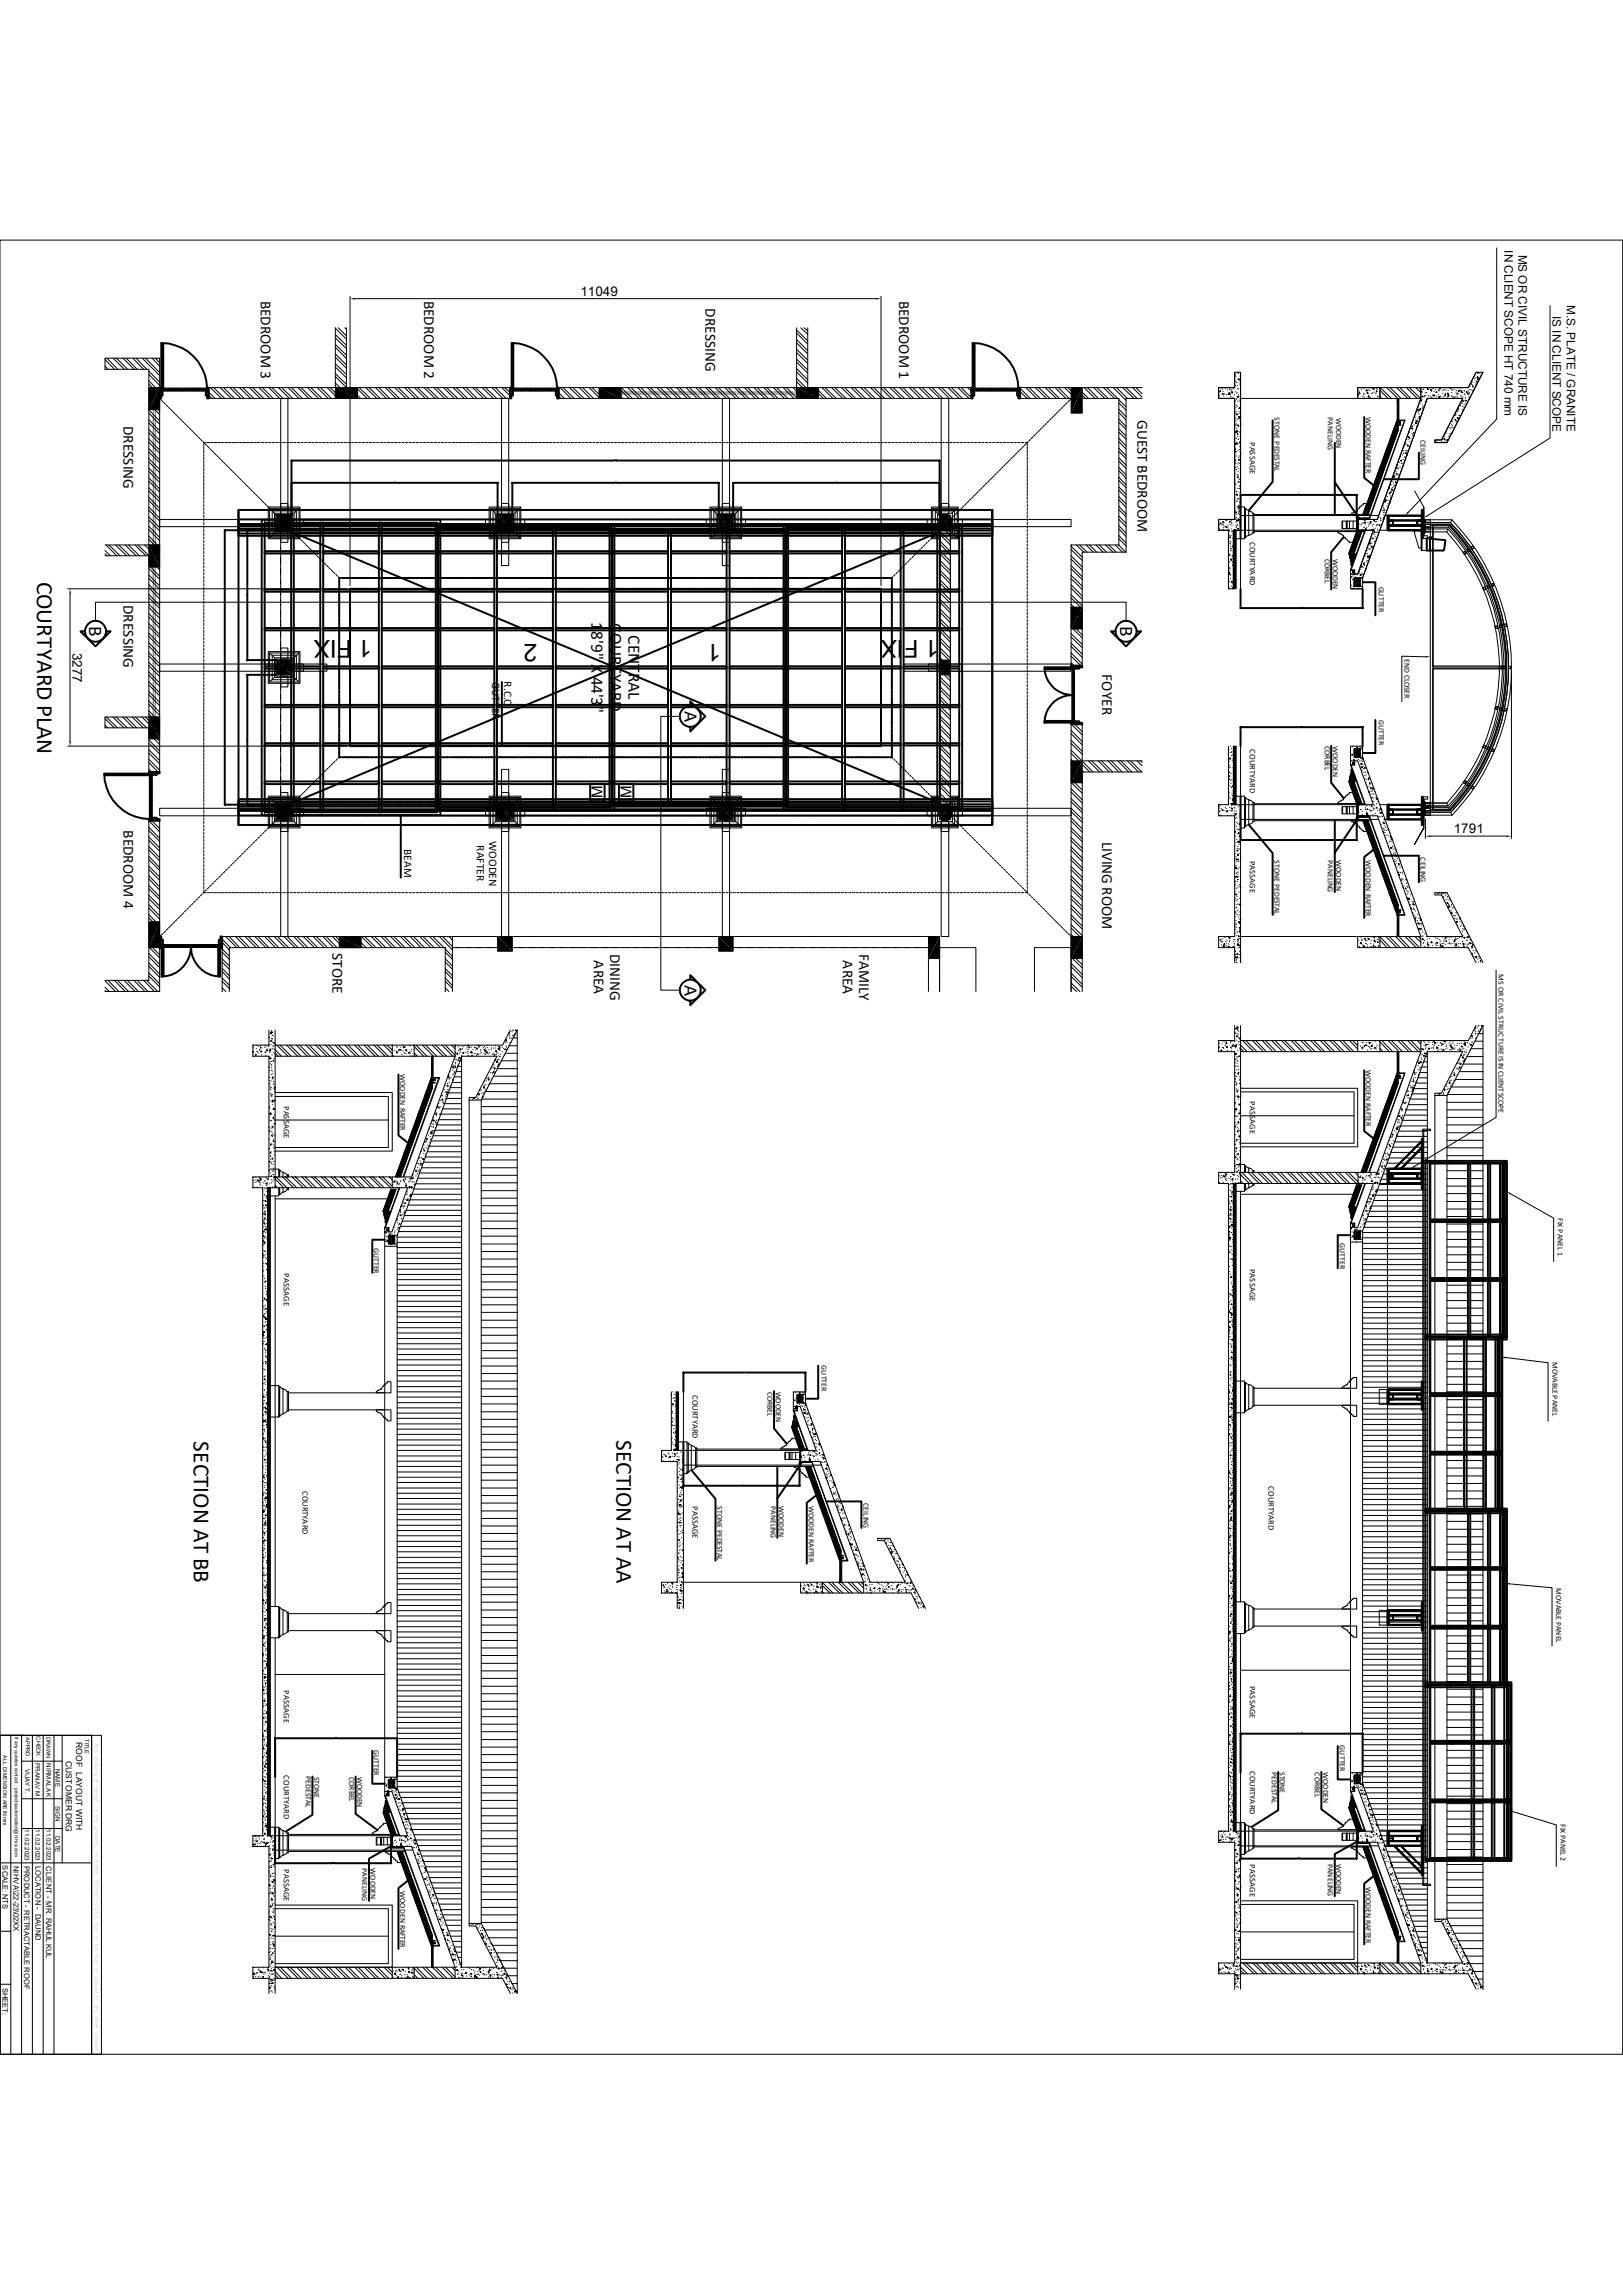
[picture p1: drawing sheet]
<svg xmlns="http://www.w3.org/2000/svg" width="210mm" height="297mm" viewBox="0 0 210 297" stroke-linecap="round" stroke-linejoin="round" font-family="sans-serif">
<defs><g id="words">
<g font-size="3.2">
<text x="48.2" y="82.8" transform="rotate(-180 48.2 82.8)">1 FIX</text>
<text x="69.5" y="83.3" transform="rotate(-180 69.5 83.3)">2</text>
<text x="93.3" y="83.3" transform="rotate(-180 93.3 83.3)">1</text>
<text x="121.5" y="82.8" transform="rotate(-180 121.5 82.8)">1 FIX</text>
</g>
<g font-size="3">
<text x="4.8" y="75.3" transform="rotate(90 4.8 75.3)">COURTYARD PLAN</text>
<text x="25.1" y="186.5" transform="rotate(90 25.1 186.5)">SECTION AT BB</text>
<text x="79.8" y="186.4" transform="rotate(90 79.8 186.4)">SECTION AT AA</text>
</g>
<g font-size="2.5">
<text x="11.6" y="81" transform="rotate(90 11.6 81)">B</text>
<text x="145" y="81" transform="rotate(90 145 81)">B</text>
<text x="88.6" y="92" transform="rotate(90 88.6 92)">A</text>
<text x="88.6" y="127.4" transform="rotate(90 88.6 127.4)">A</text>
</g>
<g font-size="2.2">
<text x="76.5" y="80.5" transform="rotate(90 76.5 80.5)">18'9&quot; X 44'3&quot;</text>
<text x="79" y="80.7" transform="rotate(90 79 80.7)">COURTYARD</text>
<text x="81.3" y="82.2" transform="rotate(90 81.3 82.2)">CENTRAL</text>
</g>
<g font-size="2">
<text x="33.7" y="38.9" transform="rotate(90 33.7 38.9)">BEDROOM 3</text>
<text x="54.9" y="38.9" transform="rotate(90 54.9 38.9)">BEDROOM 2</text>
<text x="91.3" y="39.9" transform="rotate(90 91.3 39.9)">DRESSING</text>
<text x="116.4" y="38.9" transform="rotate(90 116.4 38.9)">BEDROOM 1</text>
<text x="16" y="55.1" transform="rotate(90 16 55.1)">DRESSING</text>
<text x="147.2" y="54.3" transform="rotate(90 147.2 54.3)">GUEST BEDROOM</text>
<text x="16" y="78.3" transform="rotate(90 16 78.3)">DRESSING</text>
<text x="142.6" y="87.2" transform="rotate(90 142.6 87.2)">FOYER</text>
<text x="16" y="107.4" transform="rotate(90 16 107.4)">BEDROOM 4</text>
<text x="142.6" y="108.9" transform="rotate(90 142.6 108.9)">LIVING ROOM</text>
<text x="43" y="123.3" transform="rotate(90 43 123.3)">STORE</text>
<text x="76.8" y="124.3" transform="rotate(90 76.8 124.3)">AREA</text>
<text x="79" y="123.4" transform="rotate(90 79 123.4)">DINING</text>
<text x="109" y="124.3" transform="rotate(90 109 124.3)">AREA</text>
<text x="111.2" y="123.4" transform="rotate(90 111.2 123.4)">FAMILY</text>
</g>
<g font-size="1.9">
<text x="78" y="103.3" transform="rotate(-90 78 103.3)">M</text>
<text x="81.7" y="103.3" transform="rotate(-90 81.7 103.3)">M</text>
</g>
<g font-size="1.7">
<text x="75.1" y="38.3">11049</text>
<text x="9.4" y="84.5" transform="rotate(90 9.4 84.5)">3277</text>
<text x="188.1" y="107.9">1791</text>
</g>
<g font-size="1.5">
<text x="194.7" y="32.4" transform="rotate(90 194.7 32.4)">IN CLIENT SCOPE HT 740 mm</text>
<text x="196.5" y="32.9" transform="rotate(90 196.5 32.9)">MS OR CIVIL STRUCTURE IS</text>
<text x="200.9" y="40.9" transform="rotate(90 200.9 40.9)">IS IN CLIENT SCOPE</text>
<text x="202.7" y="39.5" transform="rotate(90 202.7 39.5)">M.S. PLATE / GRANITE</text>
<text x="63.7" y="88.2" transform="rotate(90 63.7 88.2)">GUTTER</text>
<text x="65.2" y="88.1" transform="rotate(90 65.2 88.1)">R.C.C</text>
<text x="52.3" y="109.9" transform="rotate(90 52.3 109.9)">BEAM</text>
<text x="61.7" y="109.4" transform="rotate(90 61.7 109.4)">RAFTER</text>
<text x="63.3" y="108.8" transform="rotate(90 63.3 108.8)">WOODEN</text>
</g>
<g font-size="1.1">
<text x="161.7" y="57.2" transform="rotate(90 161.7 57.2)">PASSAGE</text>
<text x="161.7" y="70.1" transform="rotate(90 161.7 70.1)">COURTYARD</text>
<text x="161.7" y="96.9" transform="rotate(90 161.7 96.9)">COURTYARD</text>
<text x="161.7" y="111.4" transform="rotate(90 161.7 111.4)">PASSAGE</text>
<text x="36.7" y="143.1" transform="rotate(90 36.7 143.1)">PASSAGE</text>
<text x="161.7" y="142.5" transform="rotate(90 161.7 142.5)">PASSAGE</text>
<text x="36.7" y="164.8" transform="rotate(90 36.7 164.8)">PASSAGE</text>
<text x="161.7" y="164.2" transform="rotate(90 161.7 164.2)">PASSAGE</text>
<text x="89.6" y="180.5" transform="rotate(90 89.6 180.5)">COURTYARD</text>
<text x="39.2" y="192.9" transform="rotate(90 39.2 192.9)">COURTYARD</text>
<text x="89.6" y="194.9" transform="rotate(90 89.6 194.9)">PASSAGE</text>
<text x="164.1" y="192.4" transform="rotate(90 164.1 192.4)">COURTYARD</text>
<text x="36.7" y="218.8" transform="rotate(90 36.7 218.8)">PASSAGE</text>
<text x="161.7" y="218.2" transform="rotate(90 161.7 218.2)">PASSAGE</text>
<text x="8.5" y="227.9" transform="rotate(90 8.5 227.9)">CUSTOMER DRG</text>
<text x="9.9" y="225.5" transform="rotate(90 9.9 225.5)">ROOF LAYOUT WITH</text>
<text x="36.7" y="229.7" transform="rotate(90 36.7 229.7)">COURTYARD</text>
<text x="161.7" y="229.1" transform="rotate(90 161.7 229.1)">COURTYARD</text>
<text x="36.7" y="241.9" transform="rotate(90 36.7 241.9)">PASSAGE</text>
<text x="161.7" y="241.3" transform="rotate(90 161.7 241.3)">PASSAGE</text>
</g>
<g font-size="1">
<text x="171.8" y="54" transform="rotate(90 171.8 54)">PANELING</text>
<text x="176.7" y="53.9" transform="rotate(90 176.7 53.9)">WOODEN RAFTER</text>
<text x="164.9" y="54" transform="rotate(90 164.9 54)">STONE PEDESTAL</text>
<text x="172.9" y="54.1" transform="rotate(90 172.9 54.1)">WOODEN</text>
<text x="183.8" y="56.9" transform="rotate(90 183.8 56.9)">CEILING</text>
<text x="171.4" y="72.3" transform="rotate(90 171.4 72.3)">CORBEL</text>
<text x="172.5" y="72.3" transform="rotate(90 172.5 72.3)">WOODEN</text>
<text x="178.4" y="75.9" transform="rotate(90 178.4 75.9)">GUTTER</text>
<text x="181.7" y="85.3" transform="rotate(90 181.7 85.3)">END CLOSER</text>
<text x="178.4" y="93.1" transform="rotate(90 178.4 93.1)">GUTTER</text>
<text x="171.4" y="96.5" transform="rotate(90 171.4 96.5)">CORBEL</text>
<text x="172.5" y="96.6" transform="rotate(90 172.5 96.6)">WOODEN</text>
<text x="164.9" y="111.3" transform="rotate(90 164.9 111.3)">STONE PEDESTAL</text>
<text x="171.8" y="111.3" transform="rotate(90 171.8 111.3)">PANELING</text>
<text x="172.9" y="111.3" transform="rotate(90 172.9 111.3)">WOODEN</text>
<text x="176.7" y="111.3" transform="rotate(90 176.7 111.3)">WOODEN RAFTER</text>
<text x="183.8" y="111" transform="rotate(90 183.8 111)">CEILING</text>
<text x="193.9" y="126.1" transform="rotate(90 193.9 126.1)">MS OR CIVIL STRUCTURE IS IN CLIENT SCOPE</text>
<text x="51.8" y="139" transform="rotate(90 51.8 139)">WOODEN RAFTER</text>
<text x="176.7" y="138.5" transform="rotate(90 176.7 138.5)">WOODEN RAFTER</text>
<text x="48.4" y="161.5" transform="rotate(90 48.4 161.5)">GUTTER</text>
<text x="173.4" y="160.9" transform="rotate(90 173.4 160.9)">GUTTER</text>
<text x="201.6" y="157.7" transform="rotate(90 201.6 157.7)">FIX PANEL 1</text>
<text x="106.3" y="176.7" transform="rotate(90 106.3 176.7)">GUTTER</text>
<text x="200.9" y="176.3" transform="rotate(90 200.9 176.3)">MOVABLE PANEL</text>
<text x="99.3" y="180.1" transform="rotate(90 99.3 180.1)">CORBEL</text>
<text x="100.4" y="180.1" transform="rotate(90 100.4 180.1)">WOODEN</text>
<text x="92.8" y="194.9" transform="rotate(90 92.8 194.9)">STONE PEDESTAL</text>
<text x="99.7" y="194.9" transform="rotate(90 99.7 194.9)">PANELING</text>
<text x="100.8" y="194.9" transform="rotate(90 100.8 194.9)">WOODEN</text>
<text x="104.7" y="194.9" transform="rotate(90 104.7 194.9)">WOODEN RAFTER</text>
<text x="111.7" y="194.5" transform="rotate(90 111.7 194.5)">CEILING</text>
<text x="201.4" y="205.6" transform="rotate(90 201.4 205.6)">MOVABLE PANEL</text>
<text x="48.4" y="226.5" transform="rotate(90 48.4 226.5)">GUTTER</text>
<text x="173.4" y="225.9" transform="rotate(90 173.4 225.9)">GUTTER</text>
<text x="39.6" y="229.9" transform="rotate(90 39.6 229.9)">PEDESTAL</text>
<text x="40.6" y="229.9" transform="rotate(90 40.6 229.9)">STONE</text>
<text x="45.2" y="230" transform="rotate(90 45.2 230)">CORBEL</text>
<text x="46.2" y="230" transform="rotate(90 46.2 230)">WOODEN</text>
<text x="164.6" y="229.3" transform="rotate(90 164.6 229.3)">PEDESTAL</text>
<text x="165.6" y="229.3" transform="rotate(90 165.6 229.3)">STONE</text>
<text x="170.1" y="229.4" transform="rotate(90 170.1 229.4)">CORBEL</text>
<text x="171.2" y="229.4" transform="rotate(90 171.2 229.4)">WOODEN</text>
<text x="201.9" y="236.1" transform="rotate(90 201.9 236.1)">FIX PANEL 2</text>
<text x=".3" y="241.4" transform="rotate(90 .3 241.4)">SCALE: NTS</text>
<text x="1.7" y="241.5" transform="rotate(90 1.7 241.5)">NIHVA\22-23\02XX</text>
<text x="3.1" y="241.5" transform="rotate(90 3.1 241.5)">PRODUCT - RETRACTABLE ROOF</text>
<text x="4.6" y="241.5" transform="rotate(90 4.6 241.5)">LOCATION - DAUND</text>
<text x="6" y="241.5" transform="rotate(90 6 241.5)">CLIENT - MR. RAHUL KUL</text>
<text x="46.9" y="241.8" transform="rotate(90 46.9 241.8)">PANELING</text>
<text x="47.9" y="241.8" transform="rotate(90 47.9 241.8)">WOODEN</text>
<text x="51.8" y="244.8" transform="rotate(90 51.8 244.8)">WOODEN RAFTER</text>
<text x="171.8" y="241.2" transform="rotate(90 171.8 241.2)">PANELING</text>
<text x="172.9" y="241.2" transform="rotate(90 172.9 241.2)">WOODEN</text>
<text x="176.7" y="244.2" transform="rotate(90 176.7 244.2)">WOODEN RAFTER</text>
<text x=".3" y="257.2" transform="rotate(90 .3 257.2)">SHEET:</text>
</g>
<g font-size=".8">
<text x="3.3" y="228.9" transform="rotate(90 3.3 228.9)">VIJAY T.</text>
<text x="4.6" y="228.2" transform="rotate(90 4.6 228.2)">PRANAV M</text>
<text x="6" y="228.2" transform="rotate(90 6 228.2)">NIRMALA K</text>
<text x="7.2" y="228.9" transform="rotate(90 7.2 228.9)">NAME</text>
<text x="7.2" y="233.7" transform="rotate(90 7.2 233.7)">SIGN</text>
<text x="3.2" y="236.7" transform="rotate(90 3.2 236.7)">11.02.2023</text>
<text x="4.6" y="236.7" transform="rotate(90 4.6 236.7)">11.02.2023</text>
<text x="6" y="236.7" transform="rotate(90 6 236.7)">11.02.2023</text>
<text x="7.2" y="237.6" transform="rotate(90 7.2 237.6)">DATE</text>
</g>
<g font-size=".7">
<text x=".4" y="227.2" transform="rotate(90 .4 227.2)">ALL DIMENSION ARE IN mm</text>
<text x="3.3" y="224.8" transform="rotate(90 3.3 224.8)">APPRD.</text>
<text x="4.7" y="224.7" transform="rotate(90 4.7 224.7)">CHECK</text>
<text x="6" y="224.8" transform="rotate(90 6 224.8)">DRAWN</text>
<text x="11" y="225.1" transform="rotate(90 11 225.1)">TITLE</text>
</g>
<g font-size=".6">
<text x="1.9" y="224.7" transform="rotate(90 1.9 224.7)">If any queries contact : projectsautomation@nihva.com</text>
<text x="12.3" y="227.3" transform="rotate(90 12.3 227.3)">drawing</text>
<text x="12.3" y="230.3" transform="rotate(90 12.3 230.3)">&amp;</text>
<text x="12.3" y="240.7" transform="rotate(90 12.3 240.7)">NIHVA</text>
<text x="12.3" y="243.2" transform="rotate(90 12.3 243.2)">TECHNOLOGIES.</text>
<text x="12.3" y="248.9" transform="rotate(90 12.3 248.9)">Not</text>
<text x="12.3" y="260.9" transform="rotate(90 12.3 260.9)">other concern.</text>
</g>
</g></defs>
<g fill="none" stroke="#000" stroke-width=".13">
<path d="M0 31.1h210v234.8h-210zM45.3 38.4v37.4M45.9 38.7h67.5M114 38.4v37.4M193.7 32.1v22.1l-11.5 12.1M200.6 39.6v17.1l-15.9 10M13.6 47.4l.4 .4M13.6 46.5l1.2 1.3M13.8 46.4l1.4 1.4M14.6 46.4l1.5 1.4M15.1 46.4l1.4 1.4M15.9 46.4l1.5 1.4"/>
<path d="M16.3 46.4l1.4 1.4M17.2 46.4l1.4 1.4M17.6 46.4l1.4 1.4M18.4 46.4l2.3 2.2M18.8 46.4l1.9 1.8M19.3 48l1.4 1.4M19.3 49.3l1.4 1.4M19.3 50.5l1.4 1.5M19.3 51.8l1.4 1.4M19.3 53l1.4 1.5M19.3 54.3l1.4 1.5M19.3 55.6l1.4 1.4"/>
<path d="M19.3 56.8l1.4 1.5M19.3 58.1l1.4 1.4M19.3 59.4l1.4 1.3M19.3 50.2h1.4v2.8h-1.4zM19.3 53h1.4M19.3 48.5l1.4 1.4M19.3 49.7l1.4 1.4M19.3 51l1.4 1.4M19.3 52.2l1.4 1.4M19.3 53.5l1.4 1.4M19.3 54.7l1.4 1.4M19.3 56l1.4 1.4"/>
<path d="M19.3 57.2l1.4 1.5M19.3 58.5l1.4 1.4M19.3 59.8l1.4 1.4M19.7 46.4l1 1M20.1 46.4l.6 .5M20.7 51.6l.1 .1M20.9 51.8l.2 .2M21.2 52.1l.2 .2M21.5 52.4l.2 .2M21.8 52.7l.2 .2M22.1 53l.2 .2M22.4 53.3l.2 .2"/>
<path d="M22.7 53.6l.2 .2M23 53.9l.2 .2M23.3 54.2l.2 .2M23.6 54.5l.2 .2M23.9 54.8l.2 .2M24.2 55.1l.2 .2M24.5 55.4l.2 .2M24.8 55.7l.2 .2M25.1 56l.2 .2M25.4 56.3l.2 .2M25.7 56.6l.2 .2M26 56.9l.2 .2"/>
<path d="M26.2 57.2l.3 .2M26.4 57.8v.3M26.4 58.3v.3M26.4 58.7v.4M26.4 59.2v.3M26.4 59.6v.4M26.5 57.4l.3 .3M26.7 57.3h-.3v.4M26.8 57.3h.3M26.8 57.7l.3 .3M27 50.8l.8 .8M27 51.2l.4 .4"/>
<path d="M27.1 58l.2 .3M27.2 50.2l1.5 1.4M27.3 57.3h.3M27.4 58.3l.2 .2M27.6 50.2l1.5 1.4M27.7 58.6l.2 .2M27.7 57.3h.4M28 58.9l.2 .2M28.2 57.3h.3M28.3 59.2l.2 .2M28.5 50.2l1.4 1.4M28.6 59.5l.2 .2"/>
<path d="M28.7 57.3h.3M28.9 50.2l1.5 1.4M28.9 59.8l.2 .2M29.1 57.3h.4M29.6 57.3h.3M29.8 50.2l1.4 1.4M30.1 57.3h.3M30.2 50.2l1.4 1.4M30.5 57.3h.4M31 50.2l1.4 1.4M31 57.3h.3M31.4 50.2l1.5 1.4"/>
<path d="M31.5 57.3h.3M31.9 57.3h.4M32.3 50.2l1.4 1.4M32.4 57.3h.3M32.7 50.2l1.4 1.4M32.9 57.3h.3M33.3 57.3h.4M33.5 50.2l1.4 1.4M33.8 57.3h.3M34 50.2l1.3 1.4M34.3 57.3h.3M34.8 57.3h.3"/>
<path d="M34.8 50.2l1.4 1.4M35.2 50.2l1.4 1.4M35.2 57.3h.3M35.7 57.3h.3M36 50.2l1.5 1.4M36.2 57.3h.2M36.3 51.6h1v15h-1zM36.4 50.2l1.5 1.4M36.6 57.3h.3M37.1 57.3h.3M37.3 50.2l1.4 1.4M37.5 57.3h.3"/>
<path d="M37.7 50.2l1.4 1.4M37.7 59.6h.1M38 57.3h.3M38.5 57.3h.3M38.6 50.2l1.4 1.4M38.9 50.2l1.5 1.4M38.9 57.3h.3M39.4 57.3h.3M39.8 50.2l1.4 1.4M39.9 57.3h.3M40.2 50.2l1.5 1.4M40.3 57.3h.3"/>
<path d="M40.8 57.3h.3M41.1 50.2l1.4 1.4M41.3 57.3h.3M41.5 50.2l1.4 1.4M41.7 57.3h.3M42.2 57.3h.3M42.3 50.2l1.4 1.4M42.7 57.3h.3M42.7 50.2l1.5 1.4M43.1 57.3h.3M43.4 43.3l1.4 1.4M43.4 44.6l1.4 1.4"/>
<path d="M43.4 45.8l1.4 1.4M43.4 47.1l1.4 1.4M43.4 48.3l1.4 1.4M43.4 49.6l2 2M43.4 42.5l1.4 1.4M43.4 43.7l1.4 1.4M43.4 45l1.4 1.4M43.4 46.2l1.4 1.5M43.4 47.5l1.4 1.4M43.4 48.7l2.8 2.9M43.4 50l1.6 1.6M43.4 50.2h2.9v1.4h-2.9z"/>
<path d="M43.4 42.4v7.8h-16.4v1.4h39v-1.4h-21.2v-7.8M43.6 57.3h.3M43.8 42.4l1 1.1M44.1 57.3h.3M44.5 57.3h.3M44.6 42.4l.2 .2M45 57.3h.3M45.3 50.2l1.4 1.4M45.5 57.3h.3M45.9 57.3h.3M46.1 50.2l1.4 1.4M46.4 57.3h.3"/>
<path d="M46.5 50.2l1.4 1.4M46.9 57.3h.3M47.3 50.2l1.5 1.4M47.3 57.3h.3M47.8 50.2l1.4 1.4M47.8 57.3h.3M48.3 57.3h.3M48.6 50.2l1.4 1.4M48.7 57.3h.3M49 50.2l1.4 1.4M49.2 57.3h.3M49.7 57.3h.3"/>
<path d="M49.9 50.2l1.4 1.4M50.1 57.3h.3M50.2 50.2l1.5 1.4M50.6 57.3h.3M51.1 57.3h.3M51.1 50.2l1.4 1.4M51.5 50.2l1.5 1.4M51.5 57.3h.3M52 57.3h.3M52.4 50.2l1.4 1.4M52.5 57.3h.2M52.8 50.2l1.4 1.4"/>
<path d="M52.9 57.3h.3M53.4 57.3h.3M53.6 50.2l1.4 1.4M53.8 57.3h.3M54 50.2l1.5 1.4M54.3 57.3h.3M54.8 57.3h.3M54.9 50.2l1.4 1.4M55.2 57.3h.3M55.3 50.2l1.4 1.4M55.7 57.3h.3M56.1 50.2l1.4 1.4"/>
<path d="M56.2 57.3h.3M56.6 50.2l1.4 1.4M56.6 57.3h.3M57.1 57.3h.3M57.4 50.2l1.4 1.4M57.6 57.3h.3M57.8 50.2l1.4 1.4M58 57.3h.3M58.5 57.3h.3M58.6 50.2l1.5 1.4M59 57.3h.3M59.1 50.2l1.4 1.4"/>
<path d="M59.4 57.3h.4M59.9 50.2l1.4 1.4M59.9 57.3h.3M60.3 50.2l1.4 1.4M60.4 57.3h.3M60.8 57.3h.4M61.2 50.2l1.4 1.4M61.3 57.3h.3M61.6 50.2l1.4 1.4M61.8 57.3h.3M62.2 57.3h.4M62.4 50.2l1.4 1.4"/>
<path d="M62.7 57.3h.3M62.8 50.2l1.5 1.4M63.2 57.3h.3M63.6 57.3h.4M63.7 50.2l1.4 1.4M64.1 50.2l1.4 1.4M64.1 57.3h.3M64.6 57.3h.3M64.9 51.6h.9v15h-.9zM64.9 50.2l1.1 1M65 57.3h.4M65.3 50.2l.7 .6"/>
<path d="M65.5 57.3h.3M66 57.3h.3M66.4 57.3h.4M66.9 57.3h.3M67.4 57.3h.3M67.8 57.3h.4M68.3 57.3h.3M68.7 57.3h.4M69.2 57.3h.4M69.7 57.3h.3M70.1 57.3h.4M70.6 57.3h.4"/>
<path d="M71.1 57.3h.3M71.6 57.3h.3M72.1 57.3h.2M72.3 50.8l.7 .8M72.3 51.3l.3 .3M72.5 50.2l1.4 1.4M72.5 57.3h.3M72.9 50.2l1.4 1.4M73 57.3h.3M73.4 57.3h.3M73.7 50.2l1.4 1.4M73.9 57.3h.3"/>
<path d="M74.1 50.2l1.5 1.4M74.4 57.3h.3M74.8 57.3h.3M75 50.2l1.4 1.4M75.3 57.3h.3M75.4 50.2l1.4 1.4M75.8 57.3h.3M76.2 50.2l1.4 1.4M76.2 57.3h.3M76.6 50.2l1.5 1.4M76.7 57.3h.3M77.2 57.3h.3"/>
<path d="M77.5 50.2l1.4 1.4M77.5 50.2h2.8v1.4h-2.8zM77.6 57.3h.3M77.9 50.2l1.4 1.4M78.1 57.3h.3M78.6 57.3h.3M78.7 50.2l1.4 1.4M79 57.3h.3M79.2 50.2l1.4 1.4M79.5 57.3h.3M79.8 59.6h-.1M79.8 59.5v.1"/>
<path d="M80 57.3h.3M80 50.2l1.4 1.4M80.3 50.2v1.4M80.4 50.2l1.4 1.4M80.4 57.3h.3M80.9 57.3h.3M81.2 50.2l1.5 1.4M81.4 57.3h.3M81.7 50.2l1.4 1.4M81.8 57.3h.3M82.3 57.3h.3M82.5 50.2l1.4 1.4"/>
<path d="M82.8 57.3h.3M82.9 50.2l1.4 1.4M83.2 57.3h.3M83.7 57.3h.3M83.8 50.2l1.4 1.4M84.2 50.2l1.4 1.4M84.2 57.3h.3M84.6 57.3h.3M85 50.2l1.4 1.4M85.1 57.3h.3M85.4 50.2l1.5 1.4M85.6 57.3h.3"/>
<path d="M86 57.3h.3M86.3 50.2l1.4 1.4M86.5 57.3h.3M86.7 50.2l1.4 1.4M87 57.3h.2M87.4 57.3h.3M87.5 50.2l1.4 1.4M87.9 57.3h.3M87.9 50.2l1.5 1.4M88.3 57.3h.3M88.8 50.2l1.4 1.4M88.8 57.3h.3"/>
<path d="M89.2 50.2l1.4 1.4M89.3 57.3h.3M89.7 57.3h.3M90 50.2l1.4 1.4M90.2 57.3h.3M90.5 50.2l1.4 1.4M90.7 57.3h.3M91.1 57.3h.3M91.3 50.2l1.4 1.4M91.6 57.3h.3M91.7 50.2l1.4 1.4M92.1 57.3h.3"/>
<path d="M92.5 50.2l1.5 1.4M92.5 57.3h.3M93 50.2l1.4 1.4M93 57.3h.3M93.5 51.6h.9v15h-.9zM93.5 57.3h.3M93.8 50.2l1.4 1.4M93.9 57.3h.3M94.2 50.2l1.4 1.4M94.4 57.3h.3M94.9 57.3h.3M95.1 50.2l1.4 1.4"/>
<path d="M95.3 57.3h.3M95.5 50.2l1.4 1.4M95.8 57.3h.3M96.3 57.3h.3M96.3 50.2l1.4 1.4M96.7 57.3h.4M96.7 50.2l1.5 1.4M97.2 57.3h.3M97.6 50.2l1.4 1.4M97.7 57.3h.3M98 50.2l1.4 1.4M98.1 57.3h.4"/>
<path d="M98.6 57.3h.3M98.8 50.2l1.4 1.4M99.1 57.3h.3M99.2 50.2l1.5 1.4M99.5 57.3h.4M100 57.3h.3M100.1 50.2l1.4 1.4M100.5 57.3h.3M100.5 50.2l1.4 1.4M100.9 57.3h.4M101.3 50.2l1.4 1.4M101.4 57.3h.3"/>
<path d="M101.8 50.2l1.4 1.4M101.9 57.3h.3M102.3 57.3h.4M102.6 50.2l1.4 1.4M102.8 57.3h.3M103 50.2l1.4 1.4M103.1 43.1l1.4 1.4M103.1 44.4l1.4 1.4M103.1 45.6l1.4 1.4M103.1 46.9l1.4 1.4M103.1 48.1l1.4 1.5M103.1 49.4l2.2 2.2"/>
<path d="M103.1 42.4v9.2M103.1 50.2h2.8v1.4h-2.8zM103.1 42.7l1.4 1.4M103.1 43.9l1.4 1.5M103.1 45.2l1.4 1.4M103.1 46.5l1.4 1.4M103.1 47.7l1.4 1.4M103.1 49l2.6 2.6M103.3 57.3h.3M103.6 42.4l.9 .9M103.7 57.3h.4M104.1 42.4l.4 .4"/>
<path d="M104.2 57.3h.3M104.5 42.4v7.8h21.2v1.4h-53.4v-1.4h30.8M104.6 57.3h.4M105.1 50.2l1.5 1.4M105.1 57.3h.4M105.5 50.2l1.4 1.4M105.6 57.3h.3M106 57.3h.4M106.4 50.2l1.4 1.4M106.5 57.3h.3M106.8 50.2l1.4 1.4M107 57.3h.3"/>
<path d="M107.4 57.3h.4M107.6 50.2l1.5 1.4M107.9 57.3h.3M108 50.2l1.5 1.4M108.4 57.3h.3M108.9 50.2l1.4 1.4M108.9 57.3h.3M109.3 50.2l1.4 1.4M109.3 57.3h.3M109.8 57.3h.3M110.2 50.2l1.3 1.4M110.3 57.3h.3"/>
<path d="M110.6 50.2l1.4 1.4M110.7 57.3h.3M111.2 57.3h.3M111.4 50.2l1.4 1.4M111.7 57.3h.3M111.8 50.2l1.4 1.4M112.1 57.3h.3M112.6 57.3h.3M112.6 50.2l1.5 1.4M113.1 50.2l1.4 1.4M113.1 57.3h.3M113.5 57.3h.3"/>
<path d="M113.9 50.2l1.4 1.4M114 57.3h.3M114.3 50.2l1.4 1.4M114.5 57.3h.3M114.9 57.3h.3M115.1 50.2l1.5 1.4M115.4 57.3h.3M115.6 50.2l1.4 1.4M115.9 57.3h.3M116.3 57.3h.3M116.4 50.2l1.5 1.4M116.8 57.3h.3"/>
<path d="M116.8 50.2l1.4 1.4M117.3 57.3h.3M117.7 50.2l1.4 1.4M117.7 57.3h.3M118.1 50.2l1.4 1.4M118.2 57.3h.3M118.7 57.3h.3M118.9 50.2l1.5 1.4M119.1 57.3h.3M119.3 50.2l1.5 1.4M119.6 57.3h.3M120.1 57.3h.3"/>
<path d="M120.2 50.2l1.4 1.4M120.5 57.3h.3M120.6 50.2l1.4 1.4M121 57.3h.3M121.5 50.2l1.4 1.4M121.5 57.3h.3M121.5 59.6h.1M121.8 51.6h1v15h-1zM121.9 50.2l1.4 1.4M121.9 57.3h.3M122.4 57.3h.3M122.7 50.2l1.4 1.4"/>
<path d="M122.9 57.3h.2M123.1 50.2l1.4 1.4M123.3 57.3h.3M123.8 57.3h.3M124 50.2l1.4 1.4M124.2 57.3h.3M124.4 50.2l1.3 1.3M124.7 57.3h.3M125.2 57.3h.3M125.2 50.2l.5 .4M125.6 57.3h.3M125.6 50.2h.1"/>
<path d="M126.1 57.3h.3M126.6 57.3h.3M127 57.3h.3M127.5 57.3h.3M128 57.3h.3M128.4 57.3h.3M128.9 57.3h.3M129.4 57.3h.3M129.8 57.3h.3M130.3 57.3h.3M130.4 59.8l-.2 .2M130.7 59.5l-.2 .2"/>
<path d="M130.8 57.3h.3M131 59.2l-.2 .2M131.2 57.3h.3M131.3 58.9l-.2 .2M131.6 58.6l-.2 .2M131.7 57.3h.3M131.9 58.3l-.2 .2M132 50.7l.9 .9M132 50.2l1.3 1.4M132 51.5l.1 .1M132.2 58l-.2 .3M132.2 57.3h.3"/>
<path d="M132.5 57.7l-.3 .3M132.6 57.3h.3v.4M132.8 57.4l-.3 .3M132.8 50.2l1.4 1.4M132.9 57.8v.3M132.9 58.3v.3M132.9 58.7v.4M132.9 59.2v.3M132.9 59.6v.4M133.1 57.2l-.3 .2M133.2 50.2l1.4 1.4M133.3 56.9l-.2 .2"/>
<path d="M133.6 56.6l-.2 .2M133.9 56.3l-.2 .2M134 50.2l1.4 1.4M134.2 56l-.2 .2M134.4 50.2l1.4 1.4M134.5 55.7l-.2 .2M134.8 55.4l-.2 .2M135.1 55.1l-.2 .2M135.3 50.2l1.4 1.4M135.4 54.8l-.2 .2M135.7 50.2l1.4 1.4M135.7 54.5l-.2 .2"/>
<path d="M136 54.2l-.2 .2M136.3 53.9l-.2 .2M136.5 50.2l1.4 1.4M136.6 53.6l-.2 .2M136.9 53.3l-.2 .2M136.9 50.2l1.4 1.4M137.2 53l-.2 .2M137.5 52.7l-.2 .2M137.8 50.2l1.4 1.4M137.8 52.4l-.2 .2M138.1 52.1l-.2 .2M138.2 50.2l1.4 1.4"/>
<path d="M138.4 51.8l-.2 .2M138.6 50.2h1.4v3.3h-1.4zM138.6 51.6l-.1 .1M139 50.2l1.5 1.4M139.4 50.2l1.4 1.4M140.3 50.2l1.4 1.4M140.7 50.2l1.4 1.4M141.5 50.2l1.5 1.4M141.9 50.2l1.5 1.4M142.8 50.2l1.4 1.4M143.2 50.2l1.4 1.4M144.1 50.2l1.6 1.6"/>
<path d="M144.5 50.2l1.4 1.4M144.8 52.2l.9 .9M144.8 53.4l.9 1M144.8 54.7l.9 .9M144.8 55.9l.9 1M144.8 57.2l.9 .9M144.8 58.4l.9 1M144.8 59.7l.9 .9M144.8 51.7l.9 1M144.8 53l.9 .9M144.8 54.2l.9 1M144.8 55.5l.9 .9"/>
<path d="M144.8 56.7l.9 1M144.8 58l.9 1M144.8 59.3l.9 .9M145.3 50.2l1.4 1.4M145.7 50.2l1.5 1.4M146.6 50.2l1.2 1.2M147 50.2l.8 .8M147.8 50.2h-15.8v1.4h12.8v18.9h-6.2v15.6h1.4v-14.6h5.7v-19.9h2.1M157.7 50.2h2.1v-2h.7v20.4h-.9v7.6h-.6v-7.6h-1.3v-1.4h2.1v-15.6h-2.1zM157.8 51.2h.1M157.8 50.7h.1M157.9 50.5v.2v-.1z"/>
<path d="M158 50.2h.1M158.1 51h.1M158.2 50.3h.1M158.2 50.9l.1 .1h-.1zM158.2 50.6h.1M158.3 51.3h.1M158.4 51h.1M158.5 50.2h.1M158.7 51.1h.1M158.8 50.5h.1M158.9 51.1h.1M159 50.8l.2 .2h-.2z"/>
<path d="M159 50.8h.1M159 50.9l.1 .2-.1-.1zM159.1 50.2h.1M159.1 50.4h.1M159.2 51.1h.1M159.2 51.3h.1M159.3 51.4h.1M159.3 50.5h.1M159.4 50.7l.1 .1h-.1zM159.4 50.5h.1M159.4 50.9h.1M159.5 51.5h.1"/>
<path d="M159.6 50.3h.1M159.7 51.1h.1M159.8 48.2v2h-2.1v1.4h2.1v15.6h-2.1v1.4h1.3v7.6M159.8 53.5h.1M159.8 59.1h.1M159.8 57.5h.1M159.8 59.5l.1 .1h-.1zM159.8 50.7h.1M159.8 49.3h.1M159.8 58h.1M159.8 51.9h.1M159.8 56.7h.1"/>
<path d="M159.8 57.4l.1 .1h-.1zM159.8 58.1l.1 .1h-.1zM159.9 48.5h.1M159.9 49.9h.1M159.9 58.4h.1M159.9 55.9h.1M159.9 55.8h.1M159.9 58.4l.1 .1h-.1zM159.9 55h.1M159.9 54.5h.1M159.9 59.9h.1M159.9 48.7h.1"/>
<path d="M159.9 54.9h.1M159.9 59h.1M159.9 52.7h.1M159.9 55.8l.1 .2-.1-.1zM159.9 54.1h.1M159.9 53.3h.1M160 57.3l.1 .1h-.1zM160 51.6h.1M160 56.7h.1M160 52.5h.1M160 49.4h.1M160 50.9h.1"/>
<path d="M160 55.5h.1M160 49.5h.1M160 53.5h.1M160.1 55.9h.1M160.1 51.3h.1M160.1 55.7l.1 .1h-.1zM160.1 57.5h.1M160.1 53.6v.1h-.1zM160.1 50.8h.1M160.1 56.1l.1 .1zM160.1 49.9h.1M160.1 52.6h.1"/>
<path d="M160.1 56.5h.1M160.1 51.9h.1M160.1 50.3h.1M160.1 54.3h.1M160.1 48.2h.1M160.1 49.1h.1M160.2 55l.1 .1h-.1zM160.2 50.3h.1M160.2 58.3h.1M160.2 51.3v.1h-.1zM160.2 56.9h.1M160.2 48.3h.1"/>
<path d="M160.2 51.1h.1M160.3 52.9h.1M160.3 57.4h.1M160.3 55.2h.1M160.3 59.2h.1M160.3 59.9h.1M160.3 53.9h.1l-.1 .1zM160.3 51.3h.1M160.3 53.5h.1M160.3 53.3h.1M160.3 54v.1h.1M160.3 49l.1 .1h-.1z"/>
<path d="M160.3 59.4l.1 .2-.1-.1zM160.3 59h.1M160.4 49.3h.1M160.4 54l.1 .1M160.4 51.9h.1M160.4 55.9h.1M160.4 58.2h.1M160.4 57.2l.1 .1zM160.4 52.7l.1 .1zM160.4 57.8h.1M160.4 49.7h.1M160.4 53.9h.1"/>
<path d="M160.4 60h.1M160.4 57.3h.1M160.4 54.4h.1M160.4 58.5h.1M160.4 48.7h.1M160.4 56.5h.1M160.5 52.2h.1M160.5 50.3h.1M160.5 58.8h.1M160.5 52.7h.1M160.5 56.8h.1M160.5 59.5h.1"/>
<path d="M160.5 55.6h.1M160.5 54.8h.1M160.5 55h.1M160.5 51.6h23.4M160.5 51.6v.1M160.5 58.7h.1M160.5 48.2v20.4M160.5 54.9h.1M160.5 53.9h.1M175.7 50.2h2.9v1.4h-2.9zM175.7 51l.1 .1h-.1zM175.8 50.8h.1"/>
<path d="M175.9 50.6h.1M175.9 50.9h.1zM175.9 50.9h.1M175.9 51h.1M176.1 50.4h.1M176.3 51.3h.1M176.4 51.1h.1M176.4 50.9h.1M176.4 50.2h.1M176.5 51h.1M176.5 51.4h.1M176.8 50.5l.1 .1h-.1z"/>
<path d="M176.9 50.8l.1 .1zM177 50.9h.1M177 50.4h.1M177.1 51.2v.1h-.1zM177.1 50.5h.1M177.1 51.4h.1M177.2 50.5h.1M177.3 51.4h-.1M177.5 50.9h.1M177.5 50.2h.1M177.6 50.8h.1M177.7 50.3l.1-.1v.2z"/>
<path d="M177.8 50.8h.1M178 51h.1M178.1 50.8h.1M178.1 50.6l.1 .1zM178.1 50.2h.1M178.1 50.6h.1M178.2 50.4h.1M178.2 51.3h.1M178.3 51.3h.1M178.4 50.2h.1M178.5 51h.1M178.6 51.4l.2 .2"/>
<path d="M178.6 50.5l1 1.1M178.6 50.2v1.4M178.6 50.2l1.4 1.4M178.8 59.9l.4 .5M178.8 59.8l.5 .5M178.9 59.6l.4 .6M178.9 59.5l.5 .5M178.9 59.4l.5 .5M179 59.3l.5 .5M179 59.2l.5 .4M179.1 59.1l.5 .4M179.1 58.9l.5 .5"/>
<path d="M179.2 58.8l.5 .5M179.2 58.7l.5 .5M179.2 58.5l.5 .6M179.3 58.4l.5 .5M179.3 58.3l.5 .5M179.4 58.2l.5 .5M179.4 58l.5 .5M179.5 58l.5 .4M179.5 50.2l1.4 1.4M179.5 57.8l.5 .5M179.5 57.7l.5 .5M179.6 57.6l.5 .5"/>
<path d="M179.7 57.4l.4 .6M179.7 57.3l.5 .5M179.7 57.2l.5 .5M179.8 57.1l.5 .5M179.8 56.9l.5 .5M179.9 56.8l.4 .5M179.9 50.2l1.4 1.4M179.9 56.7l.5 .5M180 56.6l.5 .5M180 56.5l.5 .4M180 56.3l.6 .5M180.1 56.2l.5 .5"/>
<path d="M180.1 56.1l.5 .5M180.2 56l.5 .5M180.2 55.8l.5 .5M180.3 55.7l.5 .5M180.3 55.6l.5 .5M180.3 55.5l.5 .5M180.4 55.4l.5 .4M180.4 55.2l.5 .5M180.5 55.1l.4 .4M180.6 55l.3 .4M180.6 54.9l.3 .3M180.6 54.7l.3 .4"/>
<path d="M180.7 54.6l.2 .3M180.7 54.5l.2 .2M180.7 50.2l1.5 1.4M180.8 54.4l.1 .2M180.8 52.2l.1 .2M180.8 51.7l.1 .2M180.8 51.9l.1 .1M180.8 52.1l.1 .1M180.8 52.4l.1 .1M180.8 52.6l.1 .1M180.8 52.7l.1 .2M180.8 52.9l.1 .1"/>
<path d="M180.8 53l.1 .2M180.8 53.2l.1 .2M180.8 53.4l.1 .2M180.8 53.6l.1 .1M180.8 53.7l.1 .2M180.8 53.9l.1 .2M180.8 54.1l.1 .1M180.8 54.2l.1 .2M180.9 51.7l-.1-.1v2.7l-4.4 12.3M180.9 59.7h.1M180.9 55.7l-3.9 10.9M180.9 55h.4h-.3v-.6h.7l-4.6 12.8"/>
<path d="M180.9 51.6v4.1M181 51.6v2.8h.8l-4.6 12.8M181.1 59.9h.1M181.1 50.2l1.4 1.4M181.2 59.1h.1M181.2 59.6h.1h.1zM181.3 59.9h.1M181.4 60h.1M181.5 58.9h.1M181.6 59.5h.1M181.6 58.3h.1M181.6 58.6h.1"/>
<path d="M181.6 58.7h.1M181.7 57.8h.1M181.7 59.9h.1M181.7 59.6h.1M181.8 58.3h.1M181.8 59.1h-.1M181.9 58.7v-.1l.1 .1zM181.9 57.5h.1M181.9 57.3h.1M182 50.2l1.4 1.4M182 58.3h.1M182 57.5h.1"/>
<path d="M182 58.7h.1M182.1 58.8v.1M182.2 58.3h.1M182.2 57.7h.1M182.2 56.9h.1M182.2 56.5l.2 .1h-.2zM182.3 56h.1M182.4 50.2l1.4 1.4M182.4 56.7h.1M182.4 57.8h.1M182.4 57.1h.1M182.5 56.7h.1"/>
<path d="M182.5 57.7h.1M182.6 55.4h.1M182.6 55.5l.1-.1 .1 .1zM182.7 56.1h.1M182.7 56.9h.1M182.8 55.2h.1M182.8 55.5h.1M182.8 56.3h.1M182.8 55.2h-.1M182.8 56.1h.1M182.9 56h.1M182.9 56.3l.1 .2"/>
<path d="M183 56.3v.1M183 55h.1M183.1 54h.1M183.1 55.9h.1M183.2 54.4h.1M183.2 50.2l.7 .6M183.2 54.6h.1M183.2 54.7l.1 .1h-.1zM183.3 54.5v-.1l.1 .2zM183.3 55.2h.1M183.4 55.1h.1M183.4 54.2h.1"/>
<path d="M183.5 52.7h.1M183.5 53.4h.1M183.5 53l-.1 .1h.2l-.1-.1M183.6 53h.1M183.6 53.6h.1M183.6 53.2h.1M183.6 54l.1 .1zM183.6 50.2l.3 .2M183.6 53.9h.1M183.7 54.4h.1M183.7 53h.1M183.7 54h.1"/>
<path d="M183.7 52.2h.1M183.7 54.1h.1M183.8 52.9l.1 .1h-.2zM183.9 51.6l-5.7 15.6h-2.5M183.9 51.8v.1zM183.9 50.2h6.1l1-2h.9l-4.7 9.1h-1.5v-.4h.8l2.8-5.3h-4.6l-8.4 23.2h-1.1v1.1h1.1v.3h-1.5v-1.9h.9l2-5.7h-2v-1.4h2.5l5.7-15.6zM183.9 50.2v1.4M183.9 52h.1M183.9 50.6l.1 .1zM183.9 51.4h.1M184 53.6h.1M184 51.7h.1"/>
<path d="M184 51.3h.1l.1 .1zM184 52.8h.1M184.1 52.4h.1M184.1 52.8h.1M184.1 50.4h.1M184.2 52.6h.1M184.2 50.4h.1M184.3 51.2h.1M184.3 51.4h.1M184.4 52h.1M184.4 50.8h.1M184.5 51.2h.1"/>
<path d="M184.5 51.9h.1M184.6 50.8h.1M184.6 51.6h.1M184.7 50.4h.1M184.7 50.3l.1 .1h-.1zM184.8 51.2h.1M184.9 50.2h.1M185 51.3h.1M185.1 50.4l.1 .1zM185.1 50.5h.1M185.2 51.5h.1M185.2 50.6h.1"/>
<path d="M185.3 50.4h.1M185.3 51.4h.1M185.4 51.2h.1M185.4 51.1h.1M185.4 50.3h.1M185.5 51.1l.2 .1h-.2zM185.5 50.7h.1M185.7 57l.1 .1zM185.8 50.4h.1M185.8 50.8h.1M185.8 57.2h.1M185.9 51.3h.1"/>
<path d="M185.9 50.7v.1h-.1zM186.1 50.5h.1M186.1 51.1h.1M186.2 51.4h.1M186.2 50.4h.1M186.2 51.3l.1 .1h-.1zM186.2 50.6h.1M186.3 50.5h.1M186.3 50.2h.1l-.1 .1zM186.3 51.4h.1M186.4 51.3h.1M186.6 57.1h.1"/>
<path d="M186.6 56.9h.1M186.6 50.5h.1M186.7 50.9h.1M186.8 56.8h.1M186.8 51.5h.1M186.8 50.5h.1M186.8 51.3h.1M186.9 50.4h.1M186.9 56.5h.1M186.9 56.8l.1 .1zM186.9 51.3h.1M186.9 57.1h.1"/>
<path d="M186.9 57.2h.1M187 50.9h.1M187 51.1l.1 .1-.1-.1zM187.1 56.1h.1M187.1 50.5h.1M187.1 55.9h.1M187.2 56.9h.1M187.3 55.5h.1M187.3 51v-.1l.2 .1h-.2M187.3 50.9h.1M187.3 56.9h.1M187.3 51.4h.1"/>
<path d="M187.3 56.9v.2l-.1-.1zM187.3 51.3h.1M187.4 50.5h.1M187.4 51.1l.1 .1zM187.5 51.3h.1M187.5 56.5h.1M187.5 55.3h.1M187.6 56.1h.1M187.6 56.3h.1M187.6 50.2h.1M187.7 55.4h.1M187.7 50.3h.1"/>
<path d="M187.8 54.9h.1M187.8 51.2h.1M187.8 55.3h.1M187.8 50.8h.1M187.9 50.5h.1M187.9 50.4h.1M187.9 51.4h.1M187.9 56v.1M187.9 54.5h.1M187.9 55.9h.1M187.9 55.1h.1M188 51.3h.1"/>
<path d="M188 55.3h.1M188.2 50.4h.1M188.2 51.4v.2l-.1-.1zM188.2 53.7h.1M188.3 54.3l.1 .1zM188.3 50.2h.1M188.3 54.3h.1M188.3 53.6h.1M188.3 53.8h.1M188.3 54.4h.1M188.3 51.4h.1M188.4 53.6h.1"/>
<path d="M188.4 50.8h.1M188.4 50.5h.1M188.4 54.6h.1M188.5 53.2l-.1 .1M188.5 51h.1M188.5 54.5h.1M188.5 51.4h.1M188.5 50.2h.1M188.6 54.1h.1M188.6 50.9l.1 .1zM188.6 53.2h.1M188.6 54l.1 .1-.1 .1z"/>
<path d="M188.6 51.5h.1M188.7 50.7h.1M188.7 52.8v.1h-.1zM188.7 53h.1M188.8 53.8h.1M188.8 54.1h.1M188.8 50.5v.1zM188.8 52.4v.1h.2l-.1-.1M188.9 50.2h.1M188.9 50.5h.1M188.9 50.6h.1M189 51.2h.1"/>
<path d="M189.1 51.4h.1M189.1 50.5h.1M189.1 52.2h.1M189.1 50.7l.2 .1h-.2zM189.2 52.6h.1M189.3 51.9h.1zM189.3 53h.1M189.3 53.2h.1M189.3 51.4h.1M189.4 52.7h.1M189.4 51.9h.1M189.4 52.3h.1"/>
<path d="M189.5 51h.1M189.5 50.6h-.1M189.6 51.4h.1M189.6 51h.1M189.6 51.6h.1M189.7 52.2h.1M189.7 51.8l.1 .1h-.1zM189.8 50.7l.1 .1zM189.8 50.8h.1M189.9 50.9l.1 .1h-.1zM190 50.6h.1M190 51.7h.1"/>
<path d="M190.1 51.4h.1M190.1 51.6h.1M190.1 50.8h.1M190.1 51h.1M190.2 50h.1M190.2 51.4h.1M190.2 50.4h.1M190.3 50.5h.1M190.4 49.8h.1M190.4 49.6h.1M190.5 50.6h.1M190.5 49.4h.1"/>
<path d="M190.5 49.8h.1M190.6 50v.1l-.1-.1zM190.6 50.4h.1M190.8 49h.1M190.8 48.6h.1M190.9 49.8h.1M191 48.9h.1M191 49.6h.1M191 48.2l-1 2h-14.3v1.4M191.1 49.3l.1 .1h-.1zM191.2 48.2l.1 .1zM191.2 48.8l.1 .1h-.1z"/>
<path d="M191.2 48.2h.1M191.2 49l.1 .1h-.1zM191.3 49h.1M191.5 48.3h.1M191.5 48.7h.1M191.8 48.2h.1M191.9 48.2l-4.7 9.1h-1.5v-.4h.8l2.8-5.3h-4.6l-8.4 23.2M8.8 76.2h36.1M9.1 76.8v19.2M13.6 71.2l.7 .7M13.6 70.5h7.1M13.6 71.9h5.7v20.9"/>
<path d="M13.6 71.7l.2 .2M13.7 70.5l1.4 1.4M14.1 70.5l1.4 1.4M14.9 70.5l1.5 1.4M15.4 70.5l1.4 1.4M16.2 70.5l1.4 1.4M16.6 70.5l1.4 1.4M17.5 70.5l1.4 1.4M17.9 70.5l2.8 2.8M18.7 70.5l2 2M19.1 70.5l1.6 1.6M19.3 60.6l1.4 1.4"/>
<path d="M19.3 61.8l1.4 1.5M19.3 63.1l1.4 1.4M19.3 64.3l1.4 1.5M19.3 65.6l1.4 1.5M19.3 66.9l1.4 1.4M19.3 68.1l1.4 1.5M19.3 69.4l1.4 1.4M19.3 73.2l1.4 1.4M19.3 74.4l1.4 1.4M19.3 75.6l1.4 1.5M19.3 76.9l1.4 1.5M19.3 78.2l1.4 1.4"/>
<path d="M19.3 79.4l1.4 1.5M19.3 73.4h1.4M19.3 70.5h1.4v2.9h-1.4zM19.3 70.5v-22.7h-5.7v-1.4h7.1v53.5h-1.4v-5.7h-5.7v-1.4h7.1M19.3 61l1.4 1.4M19.3 62.3l1.4 1.4M19.3 63.5l1.4 1.4M19.3 64.8l1.4 1.4M19.3 66l1.4 1.4M19.3 67.3l1.4 1.4M19.3 68.5l1.4 1.5M19.3 69.8l1.4 1.4"/>
<path d="M19.3 72.3l1.4 1.4M19.3 73.6l1.4 1.4M19.3 74.8l1.4 1.4M19.3 76.1l1.4 1.4M19.3 77.3l1.4 1.4M19.3 78.6l1.4 1.4M19.3 79.8l1.4 1.5M20.7 67.2h15v1h-15zM26.4 60.1v.4M26.4 60.6v.3M26.4 61v.4M26.4 61.5v.3"/>
<path d="M26.4 62v.3M26.4 62.4v.4M26.4 62.9v.3M26.4 63.4v.3M26.4 63.8v.4M26.4 64.3v.3M26.4 64.8v.3M26.4 65.3v.3M26.4 65.7v.3M26.4 66.2v.3M26.4 66.7v.3M26.4 67.1v.3"/>
<path d="M26.4 67.6v.3M26.4 68.1v.3M26.4 68.5v.3M26.4 69v.3M26.4 69.5v.3M26.4 69.9v.3M26.4 70.4v.3M26.4 70.9v.3M26.4 71.3v.3M26.4 71.8v.3M26.4 72.3v.3M26.4 72.7v.3"/>
<path d="M26.4 73.2v.3M26.4 73.7v.3M26.4 74.1v.3M26.4 74.6v.3M26.4 75.1v.3M26.4 75.5v.3M26.4 76v.3M26.4 76.5v.3M26.4 76.9v.3M26.4 77.4v.3M26.4 77.9v.2M26.4 78.3v.3"/>
<path d="M26.4 78.8v.3M26.4 79.2v.3M26.4 79.7v.3M29.1 68.6h.1M29.2 60.1l.2 .2M29.5 60.4l.2 .2M29.8 60.7l.2 .2M30.1 61l.2 .2M30.4 61.3l.2 .2M30.7 61.6l.2 .2M31 61.9l.2 .2M31.3 62.2l.2 .2"/>
<path d="M31.6 62.5l.2 .2M31.9 62.8l.2 .2M32 77.1h.1M32 68.6h.1M32.2 63.1l.2 .2M32.5 63.4l.2 .2M32.8 63.7l.2 .2M33.1 64l.2 .2M33.4 64.3l.2 .2M33.7 64.6l.2 .2M34 64.9l.2 .2M34.2 67.2h1.5v1h-1.5z"/>
<path d="M34.2 65.2l.3 .2M34.5 65.4l.3 .3M34.7 65.6h4.1v4.1h-4.1zM34.8 65.7l.8 .8M34.9 65.8h3.8v3.8h-3.8zM35.2 66.1h3.2v3.2h-3.2zM35.5 69l-.6 .6M35.5 66.4h2.6v2.6h-2.6zM35.7 66.6h2.2v2.2h-2.2zM35.7 66.6l.2 .2M35.8 66.7h1.9v1.9h-1.9zM36 66.9l.2 .2"/>
<path d="M36.3 65.2h1v1.4h-1zM36.3 68.8h1v1.4h-1zM36.3 67.4v.1M36.3 67.5v.1M36.3 67.7v.1M36.3 67.9v.1M36.3 68.1v.1M36.3 68.2v.2M36.3 68.4v.1M36.3 68.6v.1M36.3 68.7v.2M36.3 68.9v.1"/>
<path d="M36.3 69.1v.1M36.3 69.3v.1M36.3 69.5v.1M36.3 69.6v.2M36.3 69.8v.1M36.3 70v.1M36.3 70.1v.2M36.3 70.4h.1M36.3 70.5v.1M36.3 70.7v.1M36.3 70.9v.1M36.3 71v.2"/>
<path d="M36.3 71.2v.1M36.3 71.4v.1M36.3 71.5v.2M36.3 71.8h.1M36.3 71.9v.1M36.3 72.1v.1M36.3 72.3v.1M36.3 72.4v.2M36.3 72.6v.1M36.3 72.8v.1M36.3 72.9v.2M36.3 73.2h.1"/>
<path d="M36.3 73.3v.1M36.3 73.5v.1M36.3 73.7v.1M36.3 73.8v.2M36.3 74v.1M36.3 74.2v.1M36.3 74.3v.2M36.3 74.5v.1M36.3 74.7v.1M36.3 74.9v.1M36.3 75.1v.1M36.3 75.2v.2"/>
<path d="M36.3 75.4v.1M36.3 75.6v.1M36.3 75.8v.1M36.3 75.9v.1M36.3 76.1v.1M36.3 76.3v.1M36.3 76.5v.1M36.3 76.6v.2M36.3 76.8v.1M36.3 77v.1M36.3 77.2v.1M36.3 77.3v.1"/>
<path d="M36.3 77.5v.1M36.3 77.7v.1M36.3 77.9v.1M36.3 78v.1M36.3 78.2v.1M36.3 78.4v.1M36.3 78.6v.1M36.3 78.7v.1M36.3 78.9v.1M36.3 79.1v.1M36.3 79.2v.2M36.3 79.4v.1"/>
<path d="M36.3 79.6v.1M36.3 79.8v.1M36.3 80v.1M36.3 67.2l.2 .2M36.4 67.2h-.1v.1M36.5 67.2h.1M36.6 67.5l.2 .2M36.7 67.2h.1M36.8 67.2h.2M36.9 67.8l.2 .2M37 67.2h.1M37.2 67.2h.1"/>
<path d="M37.2 68.1l.2 .2M37.4 67.2h.1M37.5 68.4l.2 .2M37.5 67.2h.2M37.7 67.2h.1M37.7 68.7v.2M37.7 68.9v.1M37.7 69.1v.1M37.7 69.3v.1M37.7 69.5v.1M37.7 69.6v14.9M37.7 62.5h.1"/>
<path d="M37.8 68.7l.2 .2M37.8 68.6h-.1v.1M37.9 67.2h.1M37.9 67.2h1.4v1h-1.4zM37.9 68.6h.1M38.1 67.2h.1M38.1 68.6h.1M38.1 69l.8 .8M38.2 67.2h.2M38.2 68.6h.2M38.4 67.2h.1M38.4 68.6h.1"/>
<path d="M38.6 67.2h.1M38.6 68.6h.1M38.7 65.8l-.6 .6M38.8 67.2h.1M38.8 68.6h24.6M38.9 67.2h.2M39 69.9l.2 .2M39.1 67.2h.1M39.3 67.2h.1M39.3 70.2l.2 .2M39.5 67.2h.1M39.6 70.5l.2 .2"/>
<path d="M39.6 67.2h.2M39.8 67.2h.1M39.9 70.8l.2 .2M40 67.2h.1M40.2 67.2h.1M40.2 71.1l.2 .2M40.3 67.2h.2M40.5 71.4l.2 .2M40.5 67.2h.1M40.7 67.2h.1M40.8 71.7l.2 .2M40.9 67.2h.1"/>
<path d="M41 67.2h.1M41.1 72l.2 .2M41.2 67.2h.1M41.4 72.3l.2 .2M41.4 67.2h.1M41.6 67.2h.1M41.7 72.6l.2 .2M41.7 67.2h.2M41.9 67.2h.1M42 72.9l.2 .2M42.1 67.2h.1M42.2 67.2h.2"/>
<path d="M42.2 73.2l.3 .2M42.4 67.2h.1M42.5 73.4l.3 .3M42.6 67.2h.1M42.8 67.2h.1M42.8 73.7l.3 .3M43 67.2h.1M43.1 67.2h.2M43.1 74l.2 .3M43.3 67.2h.1M43.5 67.2h.1M43.5 74.3l.1 .2"/>
<path d="M43.6 67.2h.2M43.8 74.6l.1 .2M43.8 67.2h.1M43.9 75.1v.3M43.9 75.6v.2M43.9 76v.2M43.9 76.4v.3M43.9 76.8v.3M43.9 77.2v.3M43.9 77.6v.3M43.9 78.1v.3M43.9 78.5v.3"/>
<path d="M43.9 78.9v.3M43.9 79.3v.3M43.9 79.8v.2M44 67.2h.1M44.1 74.8h-.2v.2M44.2 67.2h.1M44.3 74.8h.2M44.4 67.2h.1M44.5 67.2h.2M44.7 74.8h.3M44.7 67.2h.1M44.9 67.2h.1"/>
<path d="M45 67.2h.2M45.1 74.8h.3M45.3 67.2h.1M45.3 76.6v.3M45.3 77v.3M45.3 77.4v.3M45.3 77.9v.2M45.3 78.3v.3M45.3 78.7v.3M45.3 79.1v.3M45.3 79.5v.3M45.3 80v.2"/>
<path d="M45.4 67.2h.1M45.5 74.8h.3M45.6 67.2h.1M45.6 76.2h-.3v.3M45.7 76.2h.3M45.8 67.2h.1M45.9 67.2h.2M45.9 74.8h.3M46.1 67.2h.1M46.1 76.2h.3M46.3 67.2h.1M46.4 74.8h.3"/>
<path d="M46.4 67.2h.2M46.6 76.2h.3M46.7 67.2h.1M46.8 74.8h.3M46.8 67.2h.1M47 67.2h.1M47 76.2h.3M47.2 67.2h.1M47.2 74.8h.3M47.3 67.2h.2M47.4 76.2h.3M47.5 67.2h.1"/>
<path d="M47.6 74.8h.3M47.7 67.2h.1M47.8 67.2h.2M47.8 76.2h.3M48 67.2h.1M48 74.8h.3M48.2 67.2h.1M48.3 76.2h.2M48.4 67.2h.1M48.5 74.8h.2M48.6 67.2h.1M48.7 76.2h.2"/>
<path d="M48.7 67.2h.2M48.9 67.2h.1M48.9 74.8h.2M49.1 67.2h.1M49.1 76.2h.3M49.3 67.2h.1M49.3 74.8h.3M49.4 67.2h.1M49.5 76.2h.3M49.6 67.2h.1M49.7 74.8h.3M49.8 67.2h.1"/>
<path d="M49.9 76.2h.3M50 67.2h.1M50.1 67.2h.1M50.1 74.8h.3M50.3 67.2h.1M50.3 76.2h.3M50.5 67.2h.1M50.5 74.8h.3M50.7 67.2h.1M50.8 76.2h.3M50.8 67.2h.1M51 74.8h.3"/>
<path d="M51 67.2h.1M51.1 62.4v.1M51.2 67.2h.1M51.2 62.4v.1M51.2 76.2h.3M51.4 67.2h.1M51.4 74.8h.3M51.5 67.2h.1M51.6 76.2h.3M51.7 67.2h.1M51.8 74.8h.3M51.9 67.2h.1"/>
<path d="M52 76.2h.3M52.1 67.2h.1M52.2 67.2h.1M52.2 74.8h.3M52.4 67.2h.1M52.5 76.2h.2M52.6 67.2h.1M52.7 74.8h.2M52.7 67.2h.2M52.9 76.2h.2M52.9 67.2h.1M53.1 67.2h.1"/>
<path d="M53.1 74.8h.2M53.3 67.2h.1M53.3 76.2h.3M53.5 67.2h.1M53.5 74.8h.3M53.6 67.2h.2M53.7 76.2h.3M53.8 67.2h.1M53.9 74.8h.3M54 67.2h.1M54.1 76.2h.3M54.1 67.2h.2"/>
<path d="M54.3 67.2h.1M54.3 74.8h.3M54.5 67.2h.1M54.5 76.2h.3M54.7 67.2h.1M54.7 74.8h.3M54.9 67.2h.1M54.9 76.2h.3M55 67.2h.2M55.2 74.8h.3M55.2 67.2h.1M55.4 67.2h.1"/>
<path d="M55.4 76.2h.3M55.5 67.2h.2M55.6 74.8h.3M55.7 67.2h.1M55.8 76.2h.3M55.9 67.2h.1M56 74.8h.3M56.1 67.2h.1M56.2 76.2h.3M56.3 67.2h.1M56.4 67.2h.2M56.4 74.8h.3"/>
<path d="M56.6 67.2h.1M56.6 76.2h.3M56.8 67.2h.1M56.9 74.8h.2M56.9 67.2h.2M57.1 76.2h.2M57.1 67.2h.1M57.3 67.2h.1M57.3 74.8h.2M57.5 67.2h.1M57.5 76.2h.2M57.7 67.2h.1"/>
<path d="M57.7 74.8h.3M57.8 67.2h.2M57.9 76.2h.3M58 67.2h.1M58.1 74.8h.3M58.2 67.2h.1M58.3 67.2h.2M58.3 76.2h.3M58.5 67.2h.1M58.5 74.8h.3M58.7 67.2h.1M58.7 76.2h.3"/>
<path d="M58.9 67.2h.1M58.9 74.8h.3M59.1 67.2h.1M59.1 76.2h.3M59.2 67.2h.2M59.4 74.8h.2M59.4 67.2h.1M59.6 67.2h.1M59.6 76.2h.3M59.7 67.2h.2M59.8 74.8h.3M59.9 67.2h.1"/>
<path d="M60 76.2h.3M60.1 67.2h.1M60.2 74.8h.3M60.3 67.2h.1M60.4 76.2h.3M60.5 67.2h.1M60.6 67.2h.1M60.6 74.8h.3M60.8 67.2h.1M60.8 76.2h.3M61 67.2h.1M61 74.8h.3"/>
<path d="M61.1 67.2h.2M61.3 76.2h.3M61.3 67.2h.1M61.5 74.8h.3M61.5 67.2h.1M61.7 67.2h.1M61.7 76.2h.2M61.8 67.2h.2M61.9 74.8h.2M62 67.2h.1M62.1 76.2h.3M62.2 67.2h.1"/>
<path d="M62.3 74.8h.3M62.4 67.2h.1M62.5 67.2h.2M62.5 76.2h.3M62.7 67.2h.1M62.7 74.8h.3M62.8 67.2h1.5v1h-1.5zM62.9 67.2h.1M62.9 76.2h.3M63.1 67.2h.1M63.2 74.8h.2M63.2 67.2h.2"/>
<path d="M63.3 65.6h4.1v4.1h-4.1zM63.4 76.2h.2M63.4 67.2h.1M63.4 68.6h.1M63.5 65.8h3.8v3.8h-3.8zM63.5 65.8l.6 .6M63.5 74.8h.3M63.6 67.2h.1M63.6 68.6h.1M63.8 67.2h.1M63.8 68.6h.1M63.8 76.2h.3"/>
<path d="M63.8 66.1h3.1v3.2h-3.1zM63.9 67.2h.2M63.9 68.6h.2M64 74.8h.3M64.1 69l-.6 .6M64.1 66.4h2.5v2.6h-2.5zM64.1 67.2h.1M64.1 68.6h.1M64.2 76.2h.3M64.3 66.6h2.2v2.2h-2.2zM64.3 67.2h.1M64.3 68.6h.1"/>
<path d="M64.4 66.7h1.9v1.9h-1.9zM64.4 62.5h.1M64.4 74.8h.3M64.5 67.2h.1M64.5 68.6h.1M64.6 76.2h.3M64.6 67.2h.2M64.6 68.6h.2M64.8 67.2h.1M64.8 74.8h.3M64.8 68.6h.1M64.9 68.8h.9v4.4h-.9z"/>
<path d="M64.9 65.2h.9v1.4h-.9zM64.9 68.8h.9v1.4h-.9zM65 67.2h.1M65 68.6h.1M65 76.2h.3M65.2 67.2h.1M65.2 68.6h.1M65.2 74.8h.3M65.3 67.2h.1M65.3 68.6h.1M65.4 76.2h.3M65.5 67.2h.1"/>
<path d="M65.5 68.6h.1M65.7 74.8h.3M65.7 67.2h.1M65.7 68.6h.1M65.9 67.2h.1M65.9 68.6h.1M65.9 76.2h.3M66 67.2h.2M66 68.6h.2M66.1 74.8h.3M66.2 67.2h.1M66.2 68.6h.1"/>
<path d="M66.3 62.5h.1M66.3 76.2h.2M66.4 67.2h.1M66.4 68.6h.1M66.5 67.2h1.4v1h-1.4zM66.5 74.8h.3M66.5 67.2h.2M66.5 68.6h.2M66.6 69l.7 .6M66.7 67.2h.1M66.7 76.2h.3M66.7 68.6h.1"/>
<path d="M66.9 67.2h.1M66.9 74.8h.3M66.9 68.6h.1M67.1 67.2h.1M67.1 68.6h.1M67.1 76.2h.3M67.3 65.8l-.7 .6M67.3 67.2h.1M67.4 74.8h.2M67.4 67.2h.2M67.6 76.2h.2M67.6 67.2h.1"/>
<path d="M67.8 67.2h.1M67.8 74.8h.2M67.9 67.2h.2M68 76.2h.2M68.2 67.2h.1M68.2 74.8h.3M68.3 67.2h.1M68.4 76.2h.3M68.5 67.2h.1M68.6 74.8h.3M68.7 67.2h.1M68.8 76.2h.3"/>
<path d="M68.8 67.2h.2M69 67.2h.1M69 74.8h.3M69.2 67.2h.1M69.2 76.2h.3M69.3 67.2h.2M69.4 74.8h.3M69.6 67.2h.1M69.6 76.2h.3M69.7 67.2h.1M69.9 74.8h.2M69.9 67.2h.1"/>
<path d="M70.1 67.2h.1M70.1 76.2h.3M70.2 67.2h.2M70.3 74.8h.3M70.4 67.2h.1M70.5 76.2h.3M70.6 67.2h.1M70.7 74.8h.3M70.7 67.2h.2M70.9 76.2h.3M71 67.2h.1M71.1 67.2h.1"/>
<path d="M71.1 74.8h.3M71.3 67.2h.1M71.3 76.2h.3M71.5 67.2h.1M71.5 74.8h.3M71.6 67.2h.2M71.8 76.2h.2M71.8 67.2h.1M72 67.2h.1M72 74.8h.2M72.2 67.2h.1M72.2 76.2h.2"/>
<path d="M72.3 67.2h.1M72.4 74.8h.2M72.5 67.2h.1M72.6 76.2h.3M72.7 67.2h.1M72.8 74.8h.3M72.9 67.2h.1M73 76.2h.3M73 67.2h.2M73.2 67.2h.1M73.2 74.8h.3M73.4 67.2h.1"/>
<path d="M73.4 76.2h.3M73.6 67.2h.1M73.6 74.8h.3M73.7 67.2h.1M73.8 76.2h.3M73.9 67.2h.1M74 74.8h.3M74.1 67.2h.1M74.3 67.2h.1M74.3 76.2h.2M74.4 67.2h.1M74.5 74.8h.3"/>
<path d="M74.6 67.2h.1M74.7 76.2h.3M74.8 67.2h.1M74.9 74.8h.3M75 67.2h.1M75.1 76.2h.3M75.1 67.2h.1M75.3 67.2h.1M75.3 74.8h.3M75.5 67.2h.1M75.5 76.2h.3M75.6 67.2h.2"/>
<path d="M75.7 74.8h.3M75.8 67.2h.1M75.9 76.2h.3M76 67.2h.1M76.2 67.2h.1M76.2 74.8h.2M76.4 67.2h.1M76.4 76.2h.2M76.5 67.2h.2M76.6 74.8h.2M76.7 67.2h.1M76.8 76.2h.2"/>
<path d="M76.9 67.2h.1M77 74.8h.3M77 67.2h.2M77.2 67.2h.1M77.2 76.2h.3M77.4 67.2h.1M77.4 74.8h.3M77.6 67.2h.1M77.6 76.2h.3M77.8 67.2h.1M77.8 74.8h.3M77.9 67.2h.2"/>
<path d="M78 76.2h.3M78.1 67.2h.1M78.2 74.8h.3M78.3 67.2h.1M78.4 67.2h.2M78.4 76.2h.3M78.6 67.2h.1M78.7 74.8h.3M78.8 67.2h.1M78.9 76.2h.3M79 67.2h.1M79.1 74.8h.3"/>
<path d="M79.2 67.2h.1M79.3 76.2h.3M79.3 67.2h.2M79.5 67.2h.1M79.5 74.8h.3M79.7 67.2h.1M79.7 62.4v.1M79.7 76.2h.3M79.8 62.4v.1M79.8 67.2h.2M79.9 74.8h.3M80 67.2h.1"/>
<path d="M80.1 76.2h.3M80.2 67.2h.1M80.3 74.8h.3M80.4 67.2h.1M80.6 67.2h.1M80.6 76.2h.2M80.7 67.2h.2M80.8 74.8h.2M80.9 67.2h.1M81 76.2h.2M81.1 67.2h.1M81.2 74.8h.2"/>
<path d="M81.2 67.2h.2M81.4 67.2h.1M81.4 76.2h.3M81.6 67.2h.1M81.6 74.8h.3M81.8 67.2h.1M81.8 76.2h.3M82 67.2h.1M82 74.8h.3M82.1 67.2h.2M82.3 76.2h.2M82.3 67.2h.1"/>
<path d="M82.4 74.8h.3M82.5 67.2h.1M82.6 67.2h.2M82.6 76.2h.3M82.8 67.2h.1M82.8 74.8h.3M83 67.2h.1M83.1 76.2h.3M83.2 67.2h.1M83.3 74.8h.3M83.4 67.2h.1M83.5 76.2h.3"/>
<path d="M83.5 67.2h.2M83.7 67.2h.1M83.7 74.8h.3M83.9 67.2h.1M83.9 76.2h.3M84 67.2h.2M84.1 74.8h.3M84.2 67.2h.1M84.3 76.2h.3M84.4 67.2h.1M84.5 74.8h.3M84.6 67.2h.1"/>
<path d="M84.8 67.2h.1M84.8 76.2h.2M84.9 67.2h.1M85 74.8h.3M85.1 67.2h.1M85.2 76.2h.3M85.3 67.2h.1M85.4 74.8h.2M85.4 67.2h.2M85.6 67.2h.1M85.6 76.2h.3M85.8 67.2h.1"/>
<path d="M85.8 74.8h.3M86 67.2h.1M86 76.2h.3M86.1 67.2h.2M86.2 74.8h.3M86.3 67.2h.1M86.4 76.2h.3M86.5 67.2h.1M86.7 67.2h.1M86.7 74.8h.2M86.8 67.2h.2M86.9 76.2h.2"/>
<path d="M87 67.2h.1M87 74.8h.3M87.2 67.2h.1M87.2 76.2h.3M87.4 67.2h.1M87.5 74.8h.3M87.5 67.2h.2M87.7 76.2h.3M87.7 67.2h.1M87.9 67.2h.1M87.9 74.8h.3M88.1 67.2h.1"/>
<path d="M88.1 76.2h.3M88.2 67.2h.1M88.3 74.8h.3M88.4 67.2h.1M88.5 76.2h.3M88.6 67.2h.1M88.7 74.8h.3M88.8 67.2h.1M88.9 67.2h.2M88.9 76.2h.3M89.1 67.2h.1M89.2 74.8h.3"/>
<path d="M89.3 67.2h.1M89.4 76.2h.3M89.5 67.2h.1M89.6 74.8h.3M89.6 67.2h.1M89.8 76.2h.3M89.8 67.2h.1M90 67.2h.1M90 74.8h.3M90.2 67.2h.1M90.2 76.2h.3M90.3 67.2h.2"/>
<path d="M90.4 74.8h.3M90.5 67.2h.1M90.6 76.2h.3M90.7 67.2h.1M90.8 67.2h.2M90.8 74.8h.3M91.1 67.2h.1M91.1 76.2h.2M91.2 67.2h.1M91.3 74.8h.2M91.4 67.2h.1M91.4 67.2h1.4v1h-1.4z"/>
<path d="M91.5 76.2h.2M91.6 67.2h.1M91.7 74.8h.2M91.7 67.2h.2M91.9 68.6h-24.6M91.9 76.2h.3M91.9 65.6h4.1v4.1h-4.1zM91.9 67.2h.1M91.9 68.6h.1M92 65.8l.7 .6M92 65.8h3.8v3.8h-3.8zM92.1 67.2h.1"/>
<path d="M92.1 68.6h.1M92.1 74.8h.3M92.2 67.2h.2M92.2 68.6h.2M92.3 76.2h.3M92.4 66.1h3.1v3.2h-3.1zM92.5 67.2h.1M92.5 68.6h.1M92.5 74.8h.3M92.6 67.2h.1M92.6 68.6h.1M92.7 66.4h2.5v2.6h-2.5z"/>
<path d="M92.7 69l-.7 .6M92.7 76.2h.3M92.8 67.2h.1M92.8 68.6h.1M92.8 66.6h2.2v2.2h-2.2zM92.9 74.8h.3M93 67.2h.1M93 62.5h.1M93 68.6h.1M93 66.7h1.9v1.9h-1.9zM93.1 67.2h.2M93.1 68.6h.2"/>
<path d="M93.1 76.2h.3M93.3 67.2h.1M93.3 68.6h.1M93.3 74.8h.3M93.5 67.2h.1M93.5 68.6h.1M93.5 68.8h.9v4.4h-.9zM93.5 65.2h.9v1.4h-.9zM93.5 68.8h.9v1.4h-.9zM93.6 76.2h.3M93.6 67.2h.2M93.6 68.6h.2"/>
<path d="M93.8 74.8h.3M93.9 67.2h.1M93.9 68.6h.1M94 76.2h.3M94 67.2h.1M94 68.6h.1M94.2 67.2h.1M94.2 68.6h.1M94.2 74.8h.3M94.4 67.2h.1M94.4 68.6h.1M94.4 76.2h.3"/>
<path d="M94.5 67.2h.2M94.5 68.6h.2M94.6 74.8h.3M94.7 67.2h.1M94.7 68.6h.1M94.8 76.2h.3M94.9 67.2h.1M94.9 68.6h.1M94.9 62.5h.1M95 67.2h.2M95 68.6h.2M95 74.8h.3"/>
<path d="M95 67.2h1.5v1h-1.5zM95.2 69l.6 .6M95.2 67.2h.1M95.2 68.6h.1M95.3 76.2h.2M95.4 67.2h.1M95.4 68.6h.1M95.5 74.8h.2M95.6 67.2h.1M95.6 68.6h.1M95.7 76.2h.2M95.8 67.2h.1"/>
<path d="M95.8 68.6h.1M95.8 65.8l-.6 .6M95.9 74.8h.2M95.9 67.2h.2M95.9 68.6h24.6M96.1 67.2h.1M96.1 76.2h.3M96.3 67.2h.1M96.3 74.8h.3M96.5 67.2h.1M96.5 76.2h.3M96.6 67.2h.1"/>
<path d="M96.7 74.8h.3M96.8 67.2h.1M96.9 76.2h.3M97 67.2h.1M97.1 74.8h.3M97.2 67.2h.1M97.3 67.2h.2M97.3 76.2h.3M97.5 67.2h.1M97.5 74.8h.3M97.7 67.2h.1M97.7 76.2h.3"/>
<path d="M97.9 67.2h.1M98 74.8h.3M98 67.2h.1M98.2 76.2h.3M98.2 67.2h.1M98.4 67.2h.1M98.4 74.8h.3M98.6 67.2h.1M98.6 76.2h.3M98.7 67.2h.1M98.8 74.8h.3M98.9 67.2h.1"/>
<path d="M99 76.2h.3M99.1 67.2h.1M99.2 74.8h.3M99.3 67.2h.1M99.4 67.2h.1M99.4 76.2h.3M99.6 67.2h.1M99.7 74.8h.2M99.8 67.2h.1M99.9 76.2h.2M99.9 67.2h.2M100.1 74.8h.2"/>
<path d="M100.1 67.2h.1M100.3 67.2h.1M100.3 76.2h.2M100.5 74.8h.3M100.5 67.2h.1M100.7 67.2h.1M100.7 76.2h.3M100.8 67.2h.2M100.9 74.8h.3M101 67.2h.1M101.1 76.2h.3M101.2 67.2h.1"/>
<path d="M101.3 74.8h.3M101.3 67.2h.2M101.5 67.2h.1M101.5 76.2h.3M101.7 67.2h.1M101.7 74.8h.3M101.9 67.2h.1M101.9 76.2h.3M102.1 67.2h.1M102.2 74.8h.2M102.2 67.2h.2M102.4 76.2h.3"/>
<path d="M102.4 67.2h.1M102.6 67.2h.1M102.6 74.8h.3M102.7 67.2h.2M102.8 76.2h.3M102.9 67.2h.1M103 74.8h.3M103.1 67.2h.1M103.2 76.2h.3M103.3 67.2h.1M103.4 74.8h.3M103.5 67.2h.1"/>
<path d="M103.6 67.2h.2M103.6 76.2h.3M103.8 67.2h.1M103.8 74.8h.3M104 67.2h.1M104.1 76.2h.3M104.1 67.2h.2M104.3 74.8h.2M104.3 67.2h.1M104.5 67.2h.1M104.5 76.2h.2M104.7 67.2h.1"/>
<path d="M104.7 74.8h.2M104.9 67.2h.1M104.9 76.2h.3M105 67.2h.2M105.1 74.8h.3M105.2 67.2h.1M105.3 76.2h.3M105.4 67.2h.1M105.5 74.8h.3M105.5 67.2h.2M105.7 67.2h.1M105.7 76.2h.3"/>
<path d="M105.9 74.8h.3M105.9 67.2h.1M106.1 67.2h.1M106.1 76.2h.3M106.3 67.2h.1M106.3 74.8h.3M106.4 67.2h.2M106.6 76.2h.2M106.6 67.2h.1M106.8 74.8h.3M106.8 67.2h.1M106.9 67.2h.2"/>
<path d="M107 76.2h.3M107.1 67.2h.1M107.2 74.8h.3M107.3 67.2h.1M107.4 76.2h.3M107.5 67.2h.1M107.6 74.8h.3M107.7 67.2h.1M107.8 67.2h.1M107.8 76.2h.3M108 67.2h.1M108 74.8h.3"/>
<path d="M108.2 67.2h.1M108.2 76.2h.3M108.3 62.4l-.1 .1M108.3 67.2h.2M108.3 62.4v.1M108.5 74.8h.3M108.5 67.2h.1M108.7 76.2h.3M108.7 67.2h.1M108.9 74.8h.2M108.9 67.2h.1M109.1 67.2h.1"/>
<path d="M109.1 76.2h.2M109.2 67.2h.1M109.3 74.8h.3M109.4 67.2h.1M109.5 76.2h.3M109.6 67.2h.1M109.7 74.8h.3M109.7 67.2h.2M109.9 67.2h.1M109.9 76.2h.3M110.1 67.2h.1M110.2 74.8h.2"/>
<path d="M110.3 67.2h.1M110.4 76.2h.2M110.4 67.2h.2M110.6 74.8h.2M110.6 67.2h.1M110.7 76.2h.3M110.8 67.2h.1M111 74.8h.3M111 67.2h.1M111.1 67.2h.2M111.2 76.2h.3M111.3 67.2h.1"/>
<path d="M111.4 74.8h.3M111.5 67.2h.1M111.6 76.2h.3M111.7 67.2h.1M111.8 74.8h.3M111.8 67.2h.2M112 67.2h.1M112 76.2h.3M112.2 67.2h.1M112.2 74.8h.3M112.4 67.2h.1M112.4 76.2h.3"/>
<path d="M112.5 67.2h.1M112.6 74.8h.3M112.7 67.2h.1M112.9 76.2h.3M112.9 67.2h.1M113.1 74.8h.3M113.1 67.2h.1M113.2 67.2h.2M113.3 76.2h.3M113.4 67.2h.1M113.5 74.8h.3M113.6 67.2h.1"/>
<path d="M113.7 76.2h.3v.3M113.7 67.2h.2M113.9 74.8h.3M114 67.2h.1M114 76.6v.3M114 77v.3M114 77.4v.3M114 77.9v.2M114 78.3v.3M114 78.7v.3M114 79.1v.3M114 79.5v.3"/>
<path d="M114 80v.2M114.1 67.2h.1M114.3 67.2h.1M114.3 74.8h.3M114.5 67.2h.1M114.6 67.2h.2M114.8 74.8h.2M114.8 67.2h.1M115 67.2h.1M115.1 67.2h.2M115.2 74.8h.2v.2M115.4 67.2h.1"/>
<path d="M115.4 75.1v.3M115.4 75.6v.2M115.4 76v.2M115.4 76.4v.3M115.4 76.8v.3M115.4 77.2v.3M115.4 77.6v.3M115.4 78.1v.3M115.4 78.5v.3M115.4 78.9v.3M115.4 79.3v.3M115.4 79.8v.2"/>
<path d="M115.5 67.2h.1M115.5 74.6l-.1 .2M115.7 67.2h.1M115.8 74.3l-.1 .2M115.9 67.2h.1M116 67.2h.2M116.1 74l-.1 .3M116.2 67.2h.1M116.4 67.2h.1M116.4 73.7l-.2 .3M116.5 67.2h.2M116.7 73.4l-.2 .3"/>
<path d="M116.8 67.2h.1M116.9 67.2h.1M117 73.2l-.2 .2M117.1 67.2h.1M117.3 67.2h.1M117.3 72.9l-.2 .2M117.4 67.2h.2M117.6 67.2h.1M117.6 72.6l-.2 .2M117.8 67.2h.1M117.9 72.3l-.2 .2M117.9 67.2h.2"/>
<path d="M118.2 67.2h.1M118.2 72l-.2 .2M118.3 67.2h.1M118.5 67.2h.1M118.5 71.7l-.2 .2M118.7 67.2h.1M118.8 71.4l-.2 .2M118.8 67.2h.2M119 67.2h.1M119.1 71.1l-.2 .2M119.2 67.2h.1M119.4 67.2h.1"/>
<path d="M119.4 70.8l-.2 .2M119.5 67.2h.1M119.7 70.5l-.2 .2M119.7 67.2h.1M119.9 67.2h.1M120 70.2l-.2 .2M120 67.2h1.4v1h-1.4zM120.1 67.2h.1M120.2 67.2h.2M120.3 69.9l-.2 .2M120.4 67.2h.1M120.6 67.2h.1"/>
<path d="M120.6 69.6l-.2 .2M120.6 68.6h.1M120.7 65.8l.6 .6M120.8 67.2h.1M120.8 68.6h.1M120.9 69.3l-.2 .2M120.9 67.2h.1M120.9 68.6h.1M121.1 67.2h.1M121.1 68.6h.1M121.2 69l-.2 .2M121.3 67.2h.1"/>
<path d="M121.3 68.6h.1M121.3 69l-.6 .6M121.5 68.7l-.2 .2M121.5 67.2h.1M121.5 68.6h.1l1.4 1.5M121.5 62.5h.1M121.6 69.1l1.4 1.4M121.6 70.4l1.4 1.4M121.6 71.6l1.4 1.5M121.6 72.9l1.4 1.4M121.6 74.1l1.4 1.5M121.6 75.4l1.4 1.4"/>
<path d="M121.6 76.7l1.4 1.4M121.6 77.9l1.4 1.4M121.6 79.2l1.4 1.4M121.6 66.7h1.4v1.9h-1.4zM121.6 69h-.3v-2.6h1.9v2.6h-.2M121.6 69.6h-.9v-3.8h3.2v3.8h-.9M121.6 69.7h-1.1v-4.1h3.5v4.1h-1M121.6 69.3h-.6v-3.2h2.5v3.2h-.5M121.6 70l1.4 1.4M121.6 71.2l1.4 1.4M121.6 72.5l1.4 1.4M121.6 73.7l1.4 1.4"/>
<path d="M121.6 75l1.4 1.4M121.6 76.2l1.4 1.4M121.6 77.5l1.4 1.4M121.6 78.7l1.4 1.5M121.6 67.2h.2M121.8 68.4l-.2 .2v35.5l.2 .3M121.8 67.2h.1M121.8 65.2h1v1.4h-1zM122 67.2h.1M122 68.1l-.1 .2M122.2 67.2h.1M122.3 68.6l.7 .7"/>
<path d="M122.3 67.8l-.1 .2M122.3 67.2h.1M122.5 67.2h.1M122.6 67.5l-.1 .2M122.7 67.2h.1M122.8 68.6l.2 .3M122.9 67.2h.1v.1M122.9 67.2l-.1 .2M123 67.4v.1M123 67.5v.1M123 67.7v.1M123 67.9v.1"/>
<path d="M123 68.1v.1M123 68.2v.2M123 68.4v.1M123 68.6v35.6M123.1 67.2h15.5v1h-15.5zM123.1 67.2h1.4v1h-1.4zM123.2 66.9l-.1 .2M123.2 69l.7 .6M123.6 66.6l-.2 .2M123.8 65.8l-.7 .6M123.9 66.3l-.2 .2M124.2 66l-.2 .3"/>
<path d="M124.5 65.7l-.3 .3M124.8 65.4l-.3 .3M125.1 65.2l-.3 .2M125.3 64.9l-.2 .2M125.6 64.6l-.2 .2M125.9 64.3l-.2 .2M126.2 64l-.2 .2M126.5 63.7l-.2 .2M126.8 63.4l-.2 .2M127.1 63.1l-.2 .2M127.4 62.8l-.2 .2M127.7 62.5l-.2 .2"/>
<path d="M128 62.2l-.2 .2M128.3 61.9l-.2 .2M128.6 61.6l-.2 .2M128.9 61.3l-.2 .2M129.2 61l-.2 .2M129.5 60.7l-.2 .2M129.8 60.4l-.2 .2M130.1 60.1l-.2 .2M132.9 60.1v.4M132.9 60.6v.3M132.9 61v.4M132.9 61.5v.3"/>
<path d="M132.9 62v.3M132.9 62.4v.4M132.9 62.9v.3M132.9 63.4v.3M132.9 63.8v.4M132.9 64.3v.3M132.9 64.8v.3M132.9 65.3v.3M132.9 65.7v.3M132.9 66.2v.3M132.9 66.7v.3M132.9 67.1v.3"/>
<path d="M132.9 67.6v.3M132.9 68.1v.3M132.9 68.5v.3M132.9 69v.3M132.9 69.5v.3M132.9 69.9v.3M132.9 70.4v.3M132.9 70.9v.3M132.9 71.3v.3M132.9 71.8v.3M132.9 72.3v.3M132.9 72.7v.3"/>
<path d="M132.9 73.2v.3M132.9 73.7v.3M132.9 74.1v.3M132.9 74.6v.3M132.9 75.1v.3M132.9 75.5v.3M132.9 76v.3M132.9 76.5v.3M132.9 76.9v.3M132.9 77.4v.3M132.9 77.9v.2M132.9 78.3v.3"/>
<path d="M132.9 78.8v.3M132.9 79.2v.3M132.9 79.7v.3M138.6 71.1l1.4 1.4M138.6 72.3l1.4 1.5M138.6 73.6l1.4 1.4M138.6 74.9l1.4 1.4M138.6 76.1l1.4 1.5M138.6 77.4l1.4 1.4M138.6 78.7l1.4 1.4M138.6 79.9l1.4 1.4M138.6 70.7l1.4 1.4"/>
<path d="M138.6 71.9l1.4 1.5M138.6 73.2l1.4 1.4M138.6 74.5l1.4 1.4M138.6 75.7l1.4 1.4M138.6 77l1.4 1.4M138.6 78.2l1.4 1.4M138.6 79.5l1.4 1.4M138.6 78.6h1.4v2.8h-1.4zM139.3 70.5l1 1M139.7 70.5l1 1M140.5 70.5l1 1M141 70.5l.9 1"/>
<path d="M141.8 70.5l.9 1M142.2 70.5l1 1M143 70.5l1 1M143.5 70.5l.9 1M144.3 70.5l.9 1M144.7 70.5l1 1M144.8 60.9l.9 1M144.8 62.2l.9 .9M144.8 63.5l.9 .9M144.8 64.7l.9 1M144.8 66l.9 .9M144.8 67.2l.9 1"/>
<path d="M144.8 68.5l.9 .9M144.8 69.7l.9 1M144.8 60.5l.9 1M144.8 61.8l.9 .9M144.8 63l.9 1M144.8 64.3l.9 .9M144.8 65.5l.9 1M144.8 66.8l.9 .9M144.8 68l.9 1M144.8 69.3l.9 1M157.8 68.5h.1M157.8 67.9h.1"/>
<path d="M157.9 67.7l.1 .1h-.1zM158.1 67.9h.1M158.2 67.9h.1M158.2 67.5l.2 .1h-.2zM158.3 68.5h.1M158.3 68.3h.1M158.3 67.9h.1M158.3 67.6h.1M158.5 68.2h.1M158.5 67.3h.1M158.7 67.3h.1M158.7 68.1v.1h-.1z"/>
<path d="M158.8 67.3h.1M158.8 68.2h.1M158.9 68.3h.1M158.9 67.9h.1M159 69.8h.1M159 68.6l.1 .1h-.1zM159 69.1h.1M159 69.3h.1M159 68.8h.1M159 72.8h.1M159 76h.1M159 73.9h.1"/>
<path d="M159 75.2h.1M159 74.4h.1M159 71.7l.1 .1h-.1zM159.1 67.5h.1l-.1 .1zM159.1 73.4h.1M159.1 74.3h.1M159.1 69.6h.1M159.1 73.5h.1M159.1 70.1h.1M159.1 70.3h.1M159.1 74.1l-.1 .1v-.2l.1 .2M159.1 73.6h.1"/>
<path d="M159.1 72.7h.1M159.2 67.9h.1M159.2 74.8h.1M159.2 69.5v.1h-.1zM159.2 71.8h.1M159.2 74.3h.1M159.2 70.7h.1M159.2 70.4h.1M159.2 74.4h.1M159.2 71h.1M159.3 67.2h.1M159.3 71.3h.1"/>
<path d="M159.3 72.3l.1 .2h-.1zM159.3 69.3h.1M159.3 70.1h.1M159.3 71h.1M159.3 75.9h.1M159.3 71.2h.1M159.3 68.5h.1M159.3 68.7h.1M159.3 75.2h.1M159.3 67.6h.1M159.4 75.3h.1M159.4 67.7h.1"/>
<path d="M159.4 68h.1M159.4 72.3h.1M159.4 72h.1M159.4 75.3l.1 .1h-.1zM159.5 71.9h.1M159.5 72.7h.1M159.5 76h.1M159.5 69.7h.1M159.5 68.7h.1M159.5 68.8h.1M159.5 72.8h.1M159.6 76.2h.1"/>
<path d="M159.6 69.1l.3 .3-.3 .3M159.6 73.3h.1M159.6 73.1v.1h-.1zM159.6 74.5l.3 .3M159.6 70.7l.3 .3-.3 .3M159.6 71.3l.3 .4-.3 .3M159.6 73.8l.3 .3-.3 .3M159.6 74l.3 .3-.3 .3M159.6 68.7l.3 .3M159.6 68.9l.3 .3M159.6 69.3l.3 .3-.3 .4M159.6 69.6l.3 .3"/>
<path d="M159.6 69.8l.3 .3-.3 .3M159.6 70l.3 .3-.3 .3M159.6 70.2l.3 .3-.3 .4M159.6 70.4l.3 .4M159.6 70.9l.3 .3-.3 .3M159.6 71.1l.3 .4M159.6 71.6l.3 .3-.3 .3M159.6 71.8l.3 .3-.3 .3M159.6 72l.3 .3M159.6 72.2l.3 .4-.3 .3M159.6 72.5l.3 .3-.3 .3M159.6 72.7l.3 .3-.3 .3"/>
<path d="M159.6 72.9l.3 .3M159.6 73.2l.3 .2-.3 .3M159.6 73.4l.3 .3-.3 .3M159.6 73.6l.3 .3M159.6 74.3l.3 .2-.3 .4M159.6 74.7l.3 .3-.3 .3M159.6 74.9l.3 .3-.3 .3M159.6 75.1l.3 .4M159.6 75.4l.3 .3M159.6 75.6l.3 .3-.3 .3M159.6 75.8l.3 .3-.1 .1M159.6 76l.2 .2"/>
<path d="M159.6 75.3h.1M159.6 70.7h-.1v.1h.1M159.8 68.6h.1zM159.8 60.7h.1M159.8 68.6l.1 .1-.3 .3M159.8 63.2h.1M159.8 66.1h.1M159.8 68.6l-.2 .2M159.8 67.2h.1M159.9 62.6h.1M159.9 67.1h.1M159.9 62.7h.1"/>
<path d="M159.9 60.5h.1M159.9 64h.1M159.9 68.6v7.6M159.9 67.6h.1M159.9 69l-.3 .3M159.9 69.2l-.3 .3M159.9 69.9l-.3 .3M159.9 70.7l-.3 .4M159.9 71.4l-.3 .4M159.9 72.3l-.3 .3M159.9 73.2l-.3 .3M159.9 73.9l-.3 .3"/>
<path d="M159.9 74.8l-.3 .3M159.9 75.4l-.3 .4M159.9 75.6l-.3 .4M159.9 68h.1M159.9 66.3l.1 .1-.1-.1zM159.9 68.3h.1M160 67h.1M160 63.6h.1M160 68.2h.1M160 60.7h.1M160 67.4h.1M160 64h.1"/>
<path d="M160 64.8h.1M160 66.6h.1M160.1 61.4h.1M160.1 60h.1M160.1 67.3l.1 .1h-.2zM160.1 64v.1h-.1zM160.1 65.7h.1M160.1 64.9h.1M160.1 67.9h.1M160.1 64.6h.1M160.1 60.4h.1M160.1 61.6h.1"/>
<path d="M160.1 65.6h.1M160.1 64.1h.1M160.1 63.2h.1M160.2 68.4l.1 .1zM160.2 64.6h.1M160.2 61h.1M160.2 61.7v.1h-.1zM160.2 67.1h.1M160.2 62.4h.1M160.2 62.3h.1M160.2 65.6h.1M160.2 66.4h.1"/>
<path d="M160.2 61.5h.1M160.2 66.3h.1M160.3 67.2l.1 .1-.1 .1zM160.3 66h.1M160.3 65.4h.1M160.3 64.6h.1M160.3 60.7h.1M160.3 62h.1M160.3 63.2h.1M160.3 63.7h.1M160.4 65.4h.1M160.4 62.4h.1"/>
<path d="M160.4 66.5h.1M160.4 67.2h.1M160.4 62.9h.1M160.4 66.1l.1 .1zM160.4 63.2h.1M160.4 62h.1M160.4 63h.1M160.4 65.7h-.1v-.1l.1 .1M160.4 64h.1M160.4 68h.1M160.4 67.6l.1 .1-.1-.1zM160.4 61.2h.1"/>
<path d="M160.5 67.6h.1M160.5 60.8h.1M160.5 60.4h.1M160.5 65.4h.1M160.5 69.7v6.5M160.5 64.1h.1M160.5 66.7h17.9M160.5 78.7h.1M160.5 65v.1M160.5 65.6h.5v4.1h-1.1M160.5 64.2h.1M160.5 66.4h.1"/>
<path d="M160.5 67.9h.1M160.5 64.8h.1M161 65.8h.2v3.8h-.2M161.2 65.8l.2 .2 .3 .1M161.6 66.1v3.2M161.6 66.1l.3 .1 .2 .2M161.7 69.3h-.3l-.2 .3M162.1 69l-.2 .2-.3 .1M162.1 66.4h.2v2.6h-.2zM162.1 69h.2M162.3 66.6h15M168.1 64v.1"/>
<path d="M173.2 69h-.1v-.2h2.5l-.6 1.4h-.4v-.1l-.5-.4v-.1M173.2 68.9l.3 .2M173.4 69.1l.4 .2M173.7 67.4v1M173.8 69.3l.3 .3M174.2 67.4v1M174.3 67.4v1M174.5 71.6l.8 .7M174.6 71.5l.7 .7M174.6 71.3l.7 .8M174.6 71.8l.6 .6M174.6 72l.6 .6"/>
<path d="M174.6 72.2l.5 .5M174.6 67.4v1M174.7 71.2l.7 .8M174.7 71.1l.5 .5M174.8 75.7v.1M174.8 73.8h.4v.5M174.8 71l.5 .5M174.8 72.5l.3 .3M174.8 75.6h.1M174.8 70.9l.5 .5M174.8 74.6l.1 .1zM174.8 70.7l.5 .5"/>
<path d="M174.8 72.7l.2 .2M174.8 72.9l.2 .2M174.8 73.1l.2 .1M174.9 70.6l.5 .5M174.9 70.5l.5 .5M175 70.4l.5 .5M175 75h.1M175 70.2l.5 .5M175 74.5h.1M175.1 67.4v1M175.1 70.1l.5 .5M175.1 75.8h.1"/>
<path d="M175.1 74.9l.1-.1zM175.1 70l.5 .5M175.2 69.9l.4 .5M175.2 75.5h.1M175.2 69.8l.5 .4M175.2 75.9h.1M175.2 74.4h.1M175.3 69.6l.4 .5M175.3 71.6l.1 .2M175.3 74.8v.1M175.3 75v.1M175.3 75.2v.1"/>
<path d="M175.3 75.4v.1M175.3 75.6v.1M175.3 75.8v.1M175.3 69.5l.5 .5M175.3 69.4l.6 .5M175.3 74.8h.1M175.3 74.9v.1M175.3 75.1v.1M175.3 75.3v.1M175.3 75.5v.1M175.3 75.7v.1M175.3 75.9h.1"/>
<path d="M175.4 74.7h.1M175.4 69.3l.5 .5M175.4 69.1l.5 .5M175.5 69l.5 .5M175.5 74.8v.1M175.5 75v.1M175.5 75.2v.1M175.5 75.4v.1M175.5 75.6v.1M175.5 75.8v.1M175.5 66.1l-.2 .2M175.5 66.1h.1"/>
<path d="M175.5 68.9l.5 .5M175.6 67.1h.1M175.6 68.7h.1M175.6 67.2l.1 .2M175.6 67.2h.1M175.6 67.7v.1M175.6 67.9h.1M175.6 67.4h.1M175.6 67.8l.1 .1M175.6 68.3l.1 .2M175.6 68.5l.1 .1M175.6 67.3v.1"/>
<path d="M175.6 64.1h.1M175.6 67.6h.1M175.6 67.5v.1M175.6 67.6v.1M175.6 67.9v.1M175.6 68.1h.1M175.6 68v.1M175.6 68.1v.1M175.6 68.2h.1M175.6 68.2v.1M175.6 68.5h.1M175.6 68.6h.1"/>
<path d="M175.6 68.3h.1M175.6 68.4h.1M175.6 74.8h.1M175.6 74.9v.1M175.6 75.1v.1M175.6 75.3v.1M175.6 75.5v.1M175.6 75.7v.1M175.6 75.9h.1M175.6 68.6v.1M175.6 67.6l.1 .2M175.6 67.1l.1 .1"/>
<path d="M175.6 67.4l.1 .1M175.6 68.7l.1 .1M175.6 67.5l-1.9-.1v1h1.9l.1 .1M175.6 67.5l.1 .1M175.6 67.2l.1 .1M175.6 67.9l.1 .1M175.6 68.2l.1 .1M175.6 68.8l.5 .5M175.6 74.4h.1M175.6 68.3l.1 .1M175.6 74.8v.1M175.6 75v.1"/>
<path d="M175.6 75.2v.1M175.6 75.4v.1M175.6 75.6v.1M175.6 75.8v.1M175.6 68.6l.2 .1M175.6 68l.1 .1M175.6 68.1l.1 .1M175.7 67.1l.1 .1M175.7 68.7h.1M175.7 67.2h.1M175.7 68.7v.1M175.7 67.8h.1"/>
<path d="M175.7 68h.1M175.7 67.3h.1M175.7 67.1h.1M175.7 67.7h.1M175.7 67.9v.1M175.7 68.2h.1M175.7 68.2v.1M175.7 68.5h.1M175.7 67.5h.1M175.7 68.3h.1M175.7 76.2h.1M175.7 67.2v1.4h2l-2 5.7h-.9v1.9h1.5v-.3h-1.1v-1.1h1.1"/>
<path d="M175.7 68.1h.1M175.7 67.5v.1M175.8 67.2h.1M175.8 68.7l.3 .4M175.8 68.7l-16.2-.1v7.6M175.8 74.8h.1M175.8 74.9v.1M175.8 75.1v.1M175.8 75.3v.1M175.8 75.5v.1M175.8 75.7v.1M175.8 75.9h.1"/>
<path d="M175.8 67.1l.1 .1M175.8 68.6l.1 .1M175.8 68.7l.1 .1M175.8 67.1h.1M175.8 74h.1h-.1M175.9 67.1l.2 .1M175.9 67.1h.1M175.9 68.7h.1M175.9 74.8v.1M175.9 75v.1M175.9 75.2v.1M175.9 75.4v.1"/>
<path d="M175.9 75.6v.1M175.9 75.8v.1M175.9 67.8h.1M175.9 65.7l-.3 .4M175.9 67.1v.1M175.9 68.7l.2 .3M175.9 76.2h.1M175.9 67.2h.1M175.9 68.7l.1 .1M175.9 68.7l.3 .2M175.9 68.6h.1M175.9 65.6v.1"/>
<path d="M175.9 74.8h.1M175.9 74.9v.1M175.9 75.1v.1M175.9 75.3v.1M175.9 75.5v.1M175.9 75.7v.1M175.9 75.9h.1M175.9 74.3h.1M175.9 74.7h.1M176 68.6v.1M176 67.1h.1M176 67.1l.1 .1"/>
<path d="M176 74.4l.1 .1zM176 68.7h.1M176 73.4h.1M176.1 67.1h.1M176.1 68.6v.1M176.1 73.7h.1M176.1 68.7v.1M176.1 74.8v.1M176.1 75v.1M176.1 75.2v.1M176.1 75.4v.1M176.1 75.6v.1"/>
<path d="M176.1 75.8v.1M176.1 67.1v.1M176.1 67.8h.1M176.1 67.9h.1M176.1 73.4h.1M176.1 73.2l.1 .1h-.1zM176.1 65.5l.3-.2v-.1h.5l-.5 1.4h-1.5v-.2l.4-.1M176.1 65.4l-.2 .2M176.1 68.6l.1 .1M176.1 68.7h.1M176.1 74.4h.1M176.2 68.7l-1 2.9 .3 .1-.5 1.5h-.2l.1-.2h-.1l-.1-.5"/>
<path d="M176.2 67.2h.1M176.2 74.8h.1M176.2 67.1h.1M176.2 74.2h.1M176.2 67.1l.1 .1M176.2 68.6l.1 .1M176.2 68.7h.1M176.2 68.7l.1 .1M176.2 68.6h.1M176.3 67.1l.1 .1M176.3 67.1h.1M176.3 68.6l.1 .1"/>
<path d="M176.3 73.3h.1M176.3 74.3h.1M176.3 67.7h.1M176.3 74.8v1.1M176.3 68.7h.1M176.3 78.7h.1M176.4 66.5v.1M176.4 68.6v.1M176.4 67.1h.1M176.4 67.3h.1M176.4 73.4h.1M176.4 73l.1-.1v.2z"/>
<path d="M176.4 68.6l.1 .1M176.4 67.1v.1M176.4 68.7v.1M176.4 66.4l.2 .2M176.4 67.6h.1M176.4 66.3l.3 .3M176.4 67.1l.1 .1M176.4 68.7l.2 .1M176.4 67.2h.1M176.4 68.7l.1 .1h-14.2M176.5 67.1h.1M176.5 66.2l.4 .4"/>
<path d="M176.5 68.2h.1M176.5 74.3h.1M176.5 66l.5 .5M176.5 68.6l.1 .1M176.5 67.4h.1M176.5 67.1l.1 .1M176.5 68.7h.1M176.5 72.8h.1M176.6 67.1l.1 .1M176.6 68.6v.1M176.6 66l.5 .4M176.6 68.7h.1"/>
<path d="M176.6 73.2h.1M176.6 67.6h.1l-.1 .1zM176.6 65.8l.5 .5M176.6 67.1h.1M176.6 67.2h.1M176.6 68.6l-1.8 5.1v.6M176.7 68.5v-.1l.1 .1zM176.7 67.1h.1M176.7 65.7l.5 .5M176.7 73.8h.1M176.7 67.8h.1M176.7 71.8h.1"/>
<path d="M176.7 67.4h.1M176.7 65.6l.5 .4M176.7 68.6l-1.9 5.1h.5v.6M176.7 65.4l.5 .6M176.7 67.1l.1 .1M176.7 67.2h.1M176.7 68.6h.1M176.7 71.6h.1M176.8 67.1l.2 .1M176.8 67.1l.1 .1M176.8 65.3l.5 .5M176.8 73.6l-.1 .1"/>
<path d="M176.8 72.6h.1M176.8 67.1h.1M176.8 67.2h.1M176.8 68.2h.1M176.9 65.2l.4 .5M176.9 71.2h.1M176.9 65.1l.5 .5M176.9 67.1l.2 .1M176.9 67.1h.1M176.9 71.6h.1M176.9 72.6h.1M177 67.2h.1"/>
<path d="M177 64.9l.4 .5M177 64.8l.5 .5M177 67.1h.1M177 71.9l.1 .2h-.1zM177 67.6h.1M177 72.2h.1M177 72.1l.1-.1 .1 .1zM177 64.7l.5 .5M177 68.1h.1M177.1 64.6l.4 .5M177.1 67.1h.1M177.1 67.1v.1"/>
<path d="M177.1 71h.1M177.1 64.5l.5 .4M177.2 67.1h-1.6v1.7l-1.1 2.9 .2 .1-.1 .1h.1l.1 .5M177.2 64.3l.5 .5M177.2 67.1h.1M177.2 71.9h.1M177.2 67.8h.1M177.2 67.9h.1M177.2 64.2l.5 .5M177.2 71.1h.1M177.2 70.2h.1M177.2 64.1l.6 .5"/>
<path d="M177.2 70.2l.2 .2h-.2zM177.3 67.6l.1-.1v.1zM177.3 64l.5 .5M177.3 68.6h.1M177.3 70.1h.1M177.3 71h.1M177.3 63.8l.5 .5M177.3 67.7h.1M177.3 69.9h.1M177.4 63.7l.5 .5M177.4 70.7h.1M177.4 63.6l.5 .5"/>
<path d="M177.5 63.5l.5 .5M177.5 70.7l.1 .1-.1 .1zM177.5 63.4l.5 .4M177.5 68.6h.1M177.5 70.3h.1M177.5 69.7h.1M177.5 63.2l.6 .5M177.6 63.1l.5 .5M177.6 68.1h.1M177.6 71.1h.1M177.6 69.6l.1 .1h-.1zM177.6 63l.5 .5"/>
<path d="M177.6 68.5h.1M177.6 70.7h.1M177.7 62.9l.5 .5M177.7 67.9h.1M177.7 68.5l.1 .1zM177.7 69.1h.1M177.8 62.7l.4 .5M177.8 68.9l.1-.1v.1zM177.8 67.4h.1zM177.8 62.6l.5 .5M177.8 68.7h.1M177.8 62.5l.5 .5"/>
<path d="M177.8 70.1h.1M177.9 62.4l.5 .5M177.9 69.2h.1M177.9 62.2l.5 .5M177.9 68.4h.1M177.9 69.5h.1M178 62.1l.4 .5M178 67.5h.1M178 62l.5 .5M178.1 61.9l.5 .5M178.1 69.7h.1M178.1 61.8l.5 .4"/>
<path d="M178.1 68.9h.1M178.1 67.5h.1M178.1 67.9h.1M178.1 61.6l.5 .5M178.1 68h.1M178.2 61.5l.5 .5M178.2 61.4l.5 .5M178.2 68.5h.1M178.2 67.9h.1M178.3 61.3l.5 .5M178.3 61.1l.5 .5M178.3 68.7h.1"/>
<path d="M178.3 68.9h.1M178.4 61l.5 .5M178.4 60.9l.5 .5M178.4 60.7l.5 .6M178.4 67.9h.1l.1 .1zM178.5 60.7l.5 .4M178.5 60.5l.5 .5M178.6 60.4l.5 .5M178.6 68.6h.9M178.6 66.9h.1M178.6 60.3l.5 .4M178.6 67.3h.1"/>
<path d="M178.6 67.1h.1M178.6 67.4h.1M178.7 60.2l.5 .5M178.7 60l.5 .5M178.8 67.9h-.1M178.9 66h.1M178.9 65.4h.1M178.9 65.5h.1M179 65.7h.1M179 66.6h.1M179 66.3h.1M179 67h.1"/>
<path d="M179.1 67.2l-.1-.1 .1 .1M179.1 65.8h.1M179.1 65h.1M179.1 66.3h.1M179.1 66l.1 .1h-.1zM179.2 67h-.1h.1M179.2 64.7l.1-.1v.2zM179.2 64.9h.1l-.1 .1zM179.2 66.7h.3M179.4 64.2h.1M179.4 64.7h.1M179.5 64.8h.1"/>
<path d="M179.5 65.5h.1M179.5 64.3h.1M179.6 65.7h.1M179.6 65.2h.1M179.7 64.8h.1M179.7 63.9h.1M179.8 63.1h.1M179.8 63.2h.1M179.8 63.8l.1-.1 .1 .1zM179.9 65v.1M179.9 64.7h.1M179.9 62.7h.1"/>
<path d="M179.9 64.4h.1M179.9 64.2h.1M180 63.6h.1M180 64.6h.1M180 62.7h.1M180 63.7h.1M180.1 63.3l.1 .1h-.1zM180.1 62.3h.1M180.2 63.1h.1M180.2 62.4h.1M180.3 62.6h.1M180.3 61.6v.2l.2-.1"/>
<path d="M180.3 63h.1M180.4 61.6l.1 .1M180.4 63.3h.1M180.5 62.8h.1v.1zM180.5 61.5h.1M180.6 62.4l.1 .1zM180.6 62.3h.1M180.6 61h.1M180.6 60.5l.1 .1h-.1M180.7 61.3h.1zM180.7 61.4h.1M180.8 60.1l.1 .1h-.1z"/>
<path d="M180.8 62h.1M180.8 62.2h.1M180.8 60.6h.1M180.9 61.4h.1M180.9 60.5h.1M180.9 60.7h.1M181 61.5h.1M181.1 60.5h.1M181.5 60.3h.1M182.8 68.6h1.2v2.6h-.1v-2.5h-1.1zM183 63.5l1.2 2.1zM183 68.7v.3l.6 1.9h.3"/>
<path d="M184 69.7h.6v1.5h-.6zM184.1 66h.1v3.3h-.1zM184.1 69.3h.6v.4h-.6M184.2 66v3.3M184.2 68.4h.2v.6h-.2zM184.2 67.8h.2v.9h-.2zM184.2 67.2h.2v.9h-.2zM184.3 65.7v3.6M184.3 67.6h.6M184.3 68.2h.6M184.3 68.7h.6M184.4 68.5h.7v.3h-.7z"/>
<path d="M184.4 67.9h.7v.3h-.7zM184.4 67.3h.7v.3h-.7zM184.4 68.5h3l-.2 .3h-2.8M184.4 67.9h3.2l-.1 .3h-3.1M184.4 67.3h3.5l-.2 .3h-3.3M185 69.5h.4v.1h-.4zM185 69.6v.1M185.1 67.6v.4h2.5M185.1 68v36.7M185.3 69.6v.2M185.5 68v36.7M187.2 68.9a26 26 0 0 1 0 35"/>
<path d="M187.4 68.5a26.3 26.3 0 0 1 0 35.8M187.5 68.3a26.6 26.6 0 0 1 0 36.2M187.6 68.1a26.8 26.8 0 0 1 0 36.6h-2.5M187.6 67.9h-2.2v18.4h9.5a26.9 26.9 0 0 0-7.3-18.3M187.7 67.9a27 27 0 0 1 0 37M187.7 67.7a27.2 27.2 0 0 1 0 37.4M187.8 67.8a27.1 27.1 0 0 1 0 37.2M187.9 67.3a27.6 27.6 0 0 1 0 38.2M189.3 71.5l.3-.2 .2 .3-.3 .2zM189.4 71.5l.2-.1 .1 .2-.2 .2zM189.8 71.2l.3-.2 .1 .2-.2 .2zM189.9 71.2l.2-.2 .1 .2-.2 .2z"/>
<path d="M190.3 70.8l.3-.1 .2 .2-.3 .2zM190.3 70.9l.2-.2 .2 .2-.2 .2zM191.9 76.1l.3-.2 .1 .3-.3 .2zM191.9 76.1l.3-.1v.2l-.2 .1zM192.4 75.9l.3-.2 .1 .3-.3 .1zM193 75.6l.3-.1 .1 .3-.3 .1zM193 75.6l.3-.1v.3l-.2 .1zM8.8 96.6h36.1M12.4 80.3v-2.4h133.3v2.4M13.6 93.9l.3 .3M13.6 93l1.2 1.2M13.8 92.8l1.4 1.4"/>
<path d="M14.6 92.8l1.4 1.4M15 92.8l1.5 1.4M15.9 92.8l1.4 1.4M16.3 92.8l1.4 1.4M17.1 92.8l1.4 1.4M17.5 92.8l1.5 1.4M18.4 92.8l2.3 2.3M18.8 92.8l1.9 1.9M19.3 80.7l1.4 1.4M19.3 82l1.4 1.4M19.3 83.2l1.4 1.4M19.3 84.5l1.4 1.4"/>
<path d="M19.3 85.7l1.4 1.4M19.3 87l1.4 1.4M19.3 88.2l1.4 1.5M19.3 89.5l1.4 1.4M19.3 92.8h1.4v2.8h-1.4zM19.3 90.7l1.4 1.5M19.3 92l1.4 1.4M19.3 94.5l1.4 1.4M19.3 95.8l1.4 1.4M19.3 97l1.4 1.4M19.3 98.3l1.4 1.4M19.3 99.5l.3 .4"/>
<path d="M19.3 81.1l1.4 1.4M19.3 82.4l1.4 1.4M19.3 83.6l1.4 1.4M19.3 84.9l1.4 1.4M19.3 86.1l1.4 1.4M19.3 87.4l1.4 1.4M19.3 88.6l1.4 1.4M19.3 89.9l1.4 1.4M19.3 91.1l1.4 1.5M19.3 92.4l1.4 1.4M19.3 94.9l1.4 1.5M19.3 96.2l1.4 1.4"/>
<path d="M19.3 97.5l1.4 1.3M19.3 98.7l1.1 1.2M20.7 85.9h15v1h-15zM26.4 80.2v.3M26.4 80.6v.3M26.4 81.1v.3M26.4 81.6v.3M26.4 82v.3M26.4 82.5v.3M26.4 83v.3M26.4 83.4v.3M26.4 83.9v.3"/>
<path d="M26.4 84.4v.3M26.4 84.8v.3M26.4 85.3v.3M26.4 85.8v.3M26.4 86.2v.3M26.4 86.7v.3M26.4 87.2v.3M26.4 87.6v.3M26.4 88.1v.3M26.4 88.6v.3M26.4 89v.3M26.4 89.5v.3"/>
<path d="M26.4 90v.3M26.4 90.4v.4M26.4 90.9v.3M26.4 91.4v.3M26.4 91.8v.4M26.4 92.3v.3M26.4 92.8v.3M26.4 93.2v.4M26.4 93.7v.3M26.4 94.1v.4M26.4 94.6v.4M26.4 95.1v.3"/>
<path d="M26.4 95.5v.4M26.4 96v.4M26.4 96.5v.3M26.4 96.9v.4M26.4 97.4v.3M26.4 97.9v.3M26.4 98.3v.4M26.4 98.8v.3M26.4 99.3v.3M26.4 99.7v.4M32 85.4v.1M32 87.3h.1"/>
<path d="M32 95.8h.1M34.2 85.9h1.5v1h-1.5zM34.7 84.3h4.1v4.1h-4.1zM34.9 84.5h3.8v3.8h-3.8zM34.9 84.5l.6 .6M35.2 84.8h3.2v3.2h-3.2zM35.5 87.7l-.6 .6M35.5 85.1h2.6v2.6h-2.6zM35.7 85.3h2.2v2.2h-2.2zM35.8 85.4h1.9v1.9h-1.9zM36.3 87.5h1v1.4h-1zM36.3 83.9h1v1.4h-1z"/>
<path d="M36.3 80.1v.2M36.3 80.3v.1M36.3 80.5v.1M36.3 80.6v.2M36.3 80.8v.1M36.3 81v.1M36.3 81.2v.1M36.3 81.4h.1M36.3 81.5v.2M36.3 81.7v.1M36.3 81.9v.1M36.3 82v.2"/>
<path d="M36.3 82.2v.1M36.3 82.4v.1M36.3 82.6v.1M36.3 82.8h.1M36.3 82.9v.2M36.3 83.1v.1M36.3 83.3v.1M36.3 83.4v.2M36.3 83.6v.1M36.3 83.8v.1M36.3 84v.1M36.3 84.2h.1"/>
<path d="M36.3 84.3v.2M36.3 84.5v.1M36.3 84.7v.1M36.3 84.8v.2M36.3 85v.1M36.3 85.2v.1M36.3 85.4v.1M36.3 85.6v.1M36.3 85.7v.2M36.3 85.9v.1M36.3 86.1v.1M36.3 86.2v.2"/>
<path d="M36.3 86.4v.1M36.3 86.6v.1M36.3 86.8v.1M36.3 87v.1M36.3 87.1v.1M36.3 87.3v.1M36.3 87.5v.1M36.3 87.6v.2M36.3 87.8v.1M36.3 88v.1M36.3 88.2v.1M36.3 88.3v.2"/>
<path d="M36.3 88.5v.1M36.3 88.7v.1M36.3 88.9v.1M36.3 89v.2M36.3 89.2v.1M36.3 89.4v.1M36.3 89.6v.1M36.3 89.7v.2M36.3 89.9v.1M36.3 90.1v.1M36.3 90.3v.1M36.3 90.4v.2"/>
<path d="M36.3 90.6v.1M36.3 90.8v.1M36.3 91v.1M36.3 91.1v.2M36.3 91.3v.1M36.3 91.5v.1M36.3 91.7v.1M36.3 91.8v.1M36.3 92v.1M36.3 92.2v.1M36.3 92.4v.1M36.3 92.5v.2"/>
<path d="M36.3 92.7v.1M36.3 92.9v.1M36.3 93v.2M36.3 93.2v.1M36.3 93.4v.1M36.3 93.6v.1M36.3 93.8v.1M36.3 93.9v.2M36.3 94.1v.1M36.3 94.3v.1M36.3 94.4v.2M36.3 94.6v.1"/>
<path d="M36.3 94.8v.1M36.3 95v.1M36.3 95.2v.1M36.3 95.3v.2M36.3 95.5v.1M36.3 95.7v.1M36.3 95.8v.2M36.3 96.1h.1M36.3 96.2v.1M36.3 96.4v.1M36.3 96.6v.1M36.3 96.7v.2"/>
<path d="M36.3 96.9v.1M36.3 97.1v.1M36.3 97.2v.2M36.3 97.5h.1M36.3 97.6v.1M36.3 97.8v.1M36.3 98v.1M36.3 98.1v.2M36.3 98.3v.1M36.3 98.5v.1M36.3 98.6v.2M36.3 98.8v.1"/>
<path d="M36.3 99v.1M36.3 99.2v.1M36.3 99.4v.1M36.3 99.5v.2M36.3 99.7v.1M36.3 99.9v.1M37.7 84.5v.1M37.7 84.7v.1M37.7 84.8v.2M37.7 85v.1M37.7 85.2v.1M37.7 85.4v.1"/>
<path d="M37.7 85.6v.1M37.7 85.7v.2M37.7 85.9v.1M37.7 86.1v.1M37.7 86.2v.2M37.7 86.4v.1M37.7 86.6v.1M37.7 86.8v.1M37.7 87v.1M37.7 87.1v.1M37.7 87.3v.1M37.7 87.5v.1"/>
<path d="M37.7 87.6v.2M37.7 87.8v.1M37.7 88v.1M37.7 88.2v.1M37.7 88.3v14.8M37.9 85.9h4.4v1h-4.4zM37.9 85.9h1.4v1h-1.4zM38.1 87.7l.6 .6M38.7 84.5l-.6 .6M41.9 100l-.2 .2M42.2 99.7l-.2 .2M42.5 99.4l-.3 .2"/>
<path d="M42.8 99.1l-.3 .2M43.1 98.8l-.3 .2M43.3 98.5l-.2 .2M43.6 98.2l-.1 .2M43.9 98h.2M43.9 98l-.1 .1M43.9 80.2v.2M43.9 80.6v.3M43.9 81v.3M43.9 81.4v.3M43.9 81.8v.3M43.9 82.3v.2"/>
<path d="M43.9 82.7v.3M43.9 83.1v.3M43.9 83.5v.3M43.9 83.9v.3M43.9 84.4v.2M43.9 84.8v.2M43.9 85.2v.3M43.9 85.6v.3M43.9 86v.3M43.9 86.4v.3M43.9 86.9v.3M43.9 87.3v.3"/>
<path d="M43.9 87.7v.3M43.9 88.1v.3M43.9 88.6v.3M43.9 89v.2M43.9 89.4v.3M43.9 89.8v.3M43.9 90.3v.2M43.9 90.6v.3M43.9 91.1v.3M43.9 91.5v.3M43.9 91.9v.3M43.9 92.3v.3"/>
<path d="M43.9 92.8v.2M43.9 93.2v.3M43.9 93.6v.3M43.9 94v.3M43.9 94.4v.3M43.9 94.9v.2M43.9 95.2v.3M43.9 95.7v.3M43.9 96.1v.3M43.9 96.5v.3M43.9 96.9v.3M43.9 97.4v.3"/>
<path d="M43.9 97.8v.2M44.3 98h.2M44.7 98h.3M45.1 98h.3M45.3 80.4v.2M45.3 80.8v.3M45.3 81.2v.3M45.3 81.6v.3M45.3 82v.3M45.3 82.5v.3M45.3 82.9v.3M45.3 83.3v.3"/>
<path d="M45.3 83.7v.3M45.3 84.2v.2M45.3 84.6v.2M45.3 85v.3M45.3 85.4v.3M45.3 85.9v.2M45.3 86.2v.3M45.3 86.7v.3M45.3 87.1v.3M45.3 87.5v.3M45.3 87.9v.3M45.3 88.3v.3"/>
<path d="M45.3 88.8v.2M45.3 89.2v.3M45.3 89.6v.3M45.3 90v.3M45.3 90.5v.2M45.3 90.8v.3M45.3 91.3v.3M45.3 91.7v.3M45.3 92.1v.3M45.3 92.5v.3M45.3 93v.3M45.3 93.4v.3"/>
<path d="M45.3 93.8v.3M45.3 94.2v.3M45.3 94.7v.2M45.3 95.1v.2M45.3 95.5v.3M45.3 95.9v.3M45.3 96.3v.3h.3M45.5 98h.3M45.7 96.6h.3M45.9 98h.3M46.1 96.6h.3M46.4 98h.3"/>
<path d="M46.6 96.6h.3M46.8 98h.3M47 96.6h.3M47.2 98h.3M47.4 96.6h.3M47.6 98h.3M47.8 96.6h.3M48 98h.3M48.3 96.6h.2M48.5 98h.2M48.7 96.6h.2M48.9 98h.2"/>
<path d="M49.1 96.6h.3M49.3 98h.3M49.5 96.6h.3M49.7 98h.3M49.9 96.6h.3M50.1 98h.3M50.3 96.6h.3M50.5 98h.3M50.8 96.6h.3M51 98h.3M51.2 96.6h.3M51.4 98h.3"/>
<path d="M51.6 96.6h.3M51.8 98h.3M52 96.6h.3M52.2 98h.3M52.5 96.6h.2M52.7 98h.2M52.9 96.6h.2M53.1 98h.2M53.3 96.6h.3M53.5 98h.3M53.7 96.6h.3M53.9 98h.3"/>
<path d="M54.1 96.6h.3M54.3 98h.3M54.5 96.6h.3M54.7 98h.3M54.9 96.6h.3M55.2 98h.3M55.4 96.6h.3M55.6 98h.3M55.8 96.6h.3M56 98h.3M56.2 96.6h.3M56.4 98h.3"/>
<path d="M56.6 96.6h.3M56.9 98h.2M57.1 96.6h.2M57.3 98h.2M57.5 96.6h.2M57.7 98h.3M57.9 96.6h.3M58.1 98h.3M58.3 96.6h.3M58.5 98h.3M58.7 96.6h.3M58.9 98h.3"/>
<path d="M59.1 96.6h.3M59.4 98h.2M59.6 96.6h.3M59.8 98h.3M60 96.6h.3M60.2 98h.3M60.4 96.6h.3M60.6 98h.3M60.8 96.6h.3M61 98h.3M61.3 96.6h.3M61.5 98h.3"/>
<path d="M61.7 96.6h.2M61.9 98h.2M62.1 96.6h.3M62.3 98h.3M62.5 96.6h.3M62.7 98h.3M62.9 96.6h.3M63.2 98h.2M63.4 96.6h.2M63.5 98h.3M63.8 96.6h.3M64 98h.3"/>
<path d="M64.2 96.6h.3M64.4 98h.3M64.6 96.6h.3M64.8 98h.3M64.9 99.6h.9v4.4h-.9zM65 96.6h.3M65.2 98h.3M65.4 96.6h.3M65.7 98h.3M65.9 96.6h.3M66.1 98h.3M66.3 96.6h.2"/>
<path d="M66.5 98h.3M66.7 96.6h.3M66.9 98h.3M67.1 96.6h.3M67.4 98h.2M67.6 96.6h.2M67.8 98h.2M68 96.6h.2M68.2 98h.3M68.4 96.6h.3M68.6 98h.3M68.8 96.6h.3"/>
<path d="M69 98h.3M69.2 96.6h.3M69.4 98h.3M69.6 96.6h.3M69.9 98h.2M70.1 96.6h.3M70.3 98h.3M70.5 96.6h.3M70.7 98h.3M70.9 96.6h.3M71.1 98h.3M71.3 96.6h.3"/>
<path d="M71.5 98h.3M71.8 96.6h.2M72 98h.2M72.2 96.6h.2M72.4 98h.2M72.6 96.6h.3M72.8 98h.3M73 96.6h.3M73.2 98h.3M73.4 96.6h.3M73.6 98h.3M73.8 96.6h.3"/>
<path d="M74 98h.3M74.3 96.6h.2M74.5 98h.3M74.7 96.6h.3M74.9 98h.3M75.1 96.6h.3M75.3 98h.3M75.5 96.6h.3M75.7 98h.3M75.9 96.6h.3M76.2 98h.2M76.4 96.6h.2"/>
<path d="M76.6 98h.2M76.8 96.6h.2M77 98h.3M77.2 96.6h.3M77.4 98h.3M77.6 96.6h.3M77.8 98h.3M78 96.6h.3M78.2 98h.3M78.4 96.6h.3M78.7 98h.3M78.9 96.6h.3"/>
<path d="M79.1 98h.3M79.3 96.6h.3M79.5 98h.3M79.7 96.6h.3M79.9 98h.3M80.1 96.6h.3M80.3 98h.3M80.6 96.6h.2M80.8 98h.2M81 96.6h.2M81.2 98h.2M81.4 96.6h.3"/>
<path d="M81.6 98h.3M81.8 96.6h.3M82 98h.3M82.3 96.6h.2M82.4 98h.3M82.6 96.6h.3M82.8 98h.3M83.1 96.6h.3M83.3 98h.3M83.5 96.6h.3M83.7 98h.3M83.9 96.6h.3"/>
<path d="M84.1 98h.3M84.3 96.6h.3M84.5 98h.3M84.8 96.6h.2M85 98h.3M85.2 96.6h.3M85.4 98h.2M85.6 96.6h.3M85.8 98h.3M86 96.6h.3M86.2 98h.3M86.4 96.6h.3"/>
<path d="M86.7 98h.2M86.9 96.6h.2M87 98h.3M87.2 96.6h.3M87.5 98h.3M87.7 96.6h.3M87.9 98h.3M88 92.7h-2.5v35.4h2.5M88.1 96.6h.3M88.3 98h.3M88.5 96.6h.3M88.7 98h.3"/>
<path d="M88.9 96.6h.3M89.2 98h.3M89.4 96.6h.3M89.6 98h.3M89.8 96.6h.3M90 98h.3M90.2 96.6h.3M90.4 98h.3M90.6 96.6h.3M90.8 98h.3M91.1 96.6h.2M91.3 98h.2"/>
<path d="M91.5 96.6h.2M91.7 98h.2M91.9 96.6h.3M92.1 98h.3M92.3 96.6h.3M92.5 98h.3M92.7 96.6h.3M92.9 98h.3M93.1 96.6h.3M93.3 98h.3M93.5 99.6h.9v4.4h-.9zM93.6 96.6h.3"/>
<path d="M93.8 98h.3M94 96.6h.3M94.2 98h.3M94.4 96.6h.3M94.6 98h.3M94.8 96.6h.3M95 98h.3M95.2 96.6h.3M95.5 98h.2M95.7 96.6h.2M95.9 98h.2M96.1 96.6h.3"/>
<path d="M96.3 98h.3M96.5 96.6h.3M96.7 98h.3M96.9 96.6h.3M97.1 98h.3M97.3 96.6h.3M97.5 98h.3M97.7 96.6h.3M98 98h.3M98.2 96.6h.3M98.4 98h.3M98.6 96.6h.3"/>
<path d="M98.8 98h.3M99 96.6h.3M99.2 98h.3M99.4 96.6h.3M99.7 98h.2M99.9 96.6h.2M100.1 98h.2M100.3 96.6h.2M100.5 98h.3M100.7 96.6h.3M100.9 98h.3M101.1 96.6h.3"/>
<path d="M101.3 98h.3M101.5 96.6h.3M101.7 98h.3M101.9 96.6h.3M102.2 98h.2M102.4 96.6h.3M102.6 98h.3M102.8 96.6h.3M103 98h.3M103.2 96.6h.3M103.4 98h.3M103.6 96.6h.3"/>
<path d="M103.8 98h.3M104.1 96.6h.3M104.3 98h.2M104.5 96.6h.2M104.7 98h.2M104.9 96.6h.3M105.1 98h.3M105.3 96.6h.3M105.5 98h.3M105.7 96.6h.3M105.9 98h.3M106.1 96.6h.3"/>
<path d="M106.3 98h.3M106.6 96.6h.2M106.8 98h.3M107 96.6h.3M107.2 98h.3M107.4 96.6h.3M107.6 98h.3M107.8 96.6h.3M108 98h.3M108.2 96.6h.3M108.5 98h.3M108.7 96.6h.3"/>
<path d="M108.9 98h.2M109.1 96.6h.2M109.3 98h.3M109.5 96.6h.3M109.7 98h.3M109.9 96.6h.3M110.2 98h.2M110.4 96.6h.2M110.6 98h.2M110.7 96.6h.3M111 98h.3M111.2 96.6h.3"/>
<path d="M111.4 98h.3M111.6 96.6h.3M111.8 98h.3M112 96.6h.3M112.2 98h.3M112.4 96.6h.3M112.6 98h.3M112.9 96.6h.3M113.1 98h.3M113.3 96.6h.3M113.5 98h.3M113.9 98h.3"/>
<path d="M114 96.3v.3h-.3M114 80.4v.2M114 80.8v.3M114 81.2v.3M114 81.6v.3M114 82v.3M114 82.5v.3M114 82.9v.3M114 83.3v.3M114 83.7v.3M114 84.2v.2M114 84.6v.2"/>
<path d="M114 85v.3M114 85.4v.3M114 85.9v.2M114 86.2v.3M114 86.7v.3M114 87.1v.3M114 87.5v.3M114 87.9v.3M114 88.3v.3M114 88.8v.2M114 89.2v.3M114 89.6v.3"/>
<path d="M114 90v.3M114 90.5v.2M114 90.8v.3M114 91.3v.3M114 91.7v.3M114 92.1v.3M114 92.5v.3M114 93v.3M114 93.4v.3M114 93.8v.3M114 94.2v.3M114 94.7v.2"/>
<path d="M114 95.1v.2M114 95.5v.3M114 95.9v.3M114.3 98h.3M114.8 98h.2M115.4 98l.1 .1M115.4 80.2v.2M115.4 80.6v.3M115.4 81v.3M115.4 81.4v.3M115.4 81.8v.3M115.4 82.3v.3"/>
<path d="M115.4 82.7v.3M115.4 83.1v.3M115.4 83.5v.3M115.4 83.9v.3M115.4 84.4v.2M115.4 84.8v.2M115.4 85.2v.3M115.4 85.6v.3M115.4 86v.3M115.4 86.4v.3M115.4 86.9v.3M115.4 87.3v.3"/>
<path d="M115.4 87.7v.3M115.4 88.1v.3M115.4 88.6v.3M115.4 89v.2M115.4 89.4v.3M115.4 89.8v.3M115.4 90.3v.2M115.4 90.6v.3M115.4 91.1v.3M115.4 91.5v.3M115.4 91.9v.3M115.4 92.3v.3"/>
<path d="M115.4 92.8v.2M115.4 93.2v.3M115.4 93.6v.3M115.4 94v.3M115.4 94.4v.3M115.4 94.9v.2M115.4 95.3v.2M115.4 95.7v.3M115.4 96.1v.3M115.4 96.5v.3M115.4 96.9v.3M115.4 97.4v.3"/>
<path d="M115.4 97.8v.2h-.2M115.7 98.2l.1 .2M116 98.5l.1 .2M116.2 98.8l.2 .2M116.5 99.1l.2 .2M116.8 99.4l.2 .2M117 85.9h4.6v1h-4.6zM117.1 99.7l.2 .2M117.4 100l.2 .2M120.1 85.9h1.5v1h-1.5zM121.6 91.3l1.4 1.4M121.6 92.6l1.4 1.4"/>
<path d="M121.6 93.8l1.4 1.4M121.6 95.1l1.4 1.4M121.6 96.4l1.4 1.3M121.6 97.6l1.4 1.4M121.6 98.8l1.4 1.4M121.6 80.4l1.4 1.4M121.6 81.7l1.4 1.4M121.6 82.9l1.4 1.5M121.6 84.2l1.4 1.4M121.6 85.4l1.4 1.5M121.6 86.7l1.4 1.4M121.6 88l1.4 1.4"/>
<path d="M121.6 89.2l1.4 1.4M121.6 90.5l1.4 1.4M121.6 91.7l1.4 1.4M121.6 93l1.4 1.4M121.6 94.2l1.4 1.5M121.6 95.5l1.4 1.4M121.6 96.7l1.4 1.5M121.6 98l1.4 1.4M121.6 99.3l1.4 1.4M121.6 85.4h1.4v1.9h-1.4zM121.6 80l1.4 1.4M121.6 81.3l1.4 1.4"/>
<path d="M121.6 82.5l1.4 1.4M121.6 83.8l1.4 1.4M121.6 85l1.4 1.4M121.6 86.3l1.4 1.4M121.6 87.5l1.4 1.4M121.6 88.8l1.4 1.4M121.6 90l1.4 1.5M123 85.9h15.6v1h-15.6zM123 85.9h1.4v1h-1.4zM132.9 80.2v.3M132.9 80.6v.3M132.9 81.1v.3"/>
<path d="M132.9 81.6v.3M132.9 82v.3M132.9 82.5v.3M132.9 83v.3M132.9 83.4v.3M132.9 83.9v.3M132.9 84.4v.3M132.9 84.8v.3M132.9 85.3v.3M132.9 85.8v.3M132.9 86.2v.3M132.9 86.7v.3"/>
<path d="M132.9 87.2v.3M132.9 87.6v.3M132.9 88.1v.3M132.9 88.6v.3M132.9 89v.3M132.9 89.5v.3M132.9 90v.3M132.9 90.4v.4M132.9 90.9v.3M132.9 91.4v.3M132.9 91.8v.4M132.9 92.3v.3"/>
<path d="M132.9 92.8v.3M132.9 93.2v.4M132.9 93.7v.3M132.9 94.1v.4M132.9 94.6v.4M132.9 95.1v.3M132.9 95.5v.4M132.9 96v.4M132.9 96.5v.3M132.9 96.9v.4M132.9 97.4v.3M132.9 97.9v.3"/>
<path d="M132.9 98.3v.4M132.9 98.8v.3M132.9 99.3v.3M132.9 99.7v.4M138.6 95l1.4 1.4M138.6 96.2l1.4 1.4M138.6 97.5l2.4 2.4M138.6 98.7l1.4 1.5M138.6 100l1.4 1.4M138.6 81.2l1.4 1.4M138.6 82.4l1.4 1.4M138.6 83.7l1.4 1.4"/>
<path d="M138.6 84.9l1.3 1.2M138.6 80.7l1.4 1.5M138.6 82l1.4 1.4M138.6 83.2l1.4 1.5M138.6 84.5l1.4 1.4M138.6 85.8l.4 .3M138.6 94.5l1.4 1.5M138.6 95.8l1.4 1.4M138.6 97.1l2.8 2.8M138.6 98.3l1.6 1.6M138.6 99.6l1.4 1.4M138.6 98.5h1.4v2.8h-1.4z"/>
<path d="M138.6 93.7l1.4 1.4M139.1 93.7l.9 1M139.9 93.7l.1 .2M140.8 98.5l1.5 1.4M141.3 98.5l1.4 1.4M142.1 98.5l1.5 1.4M142.5 98.5l1.5 1.4M143.4 98.5l1.4 1.4M143.8 98.5l1.4 1.4M144.7 98.5l1.3 1.4M145 98.5l1.5 1.4M145.9 98.5l1.4 1.4"/>
<path d="M146.3 98.5l1.4 1.4M147.2 98.5l.6 .6M147.6 98.5l.2 .2M147.8 98.5h-7.8v-4.8h-1.4v34.6v-5.7h-4.7v5.7M147.8 99.9h-7.8v28.4M159 96.6v7.5h-1.3v1.5h2.1v15.6h-2.1v1.4h2.1v2M159 96.9h.1M159 99.4h.1M159 98.5h.1M159.1 99.9h.1M159.1 99.1h.1M159.1 98.3h.1"/>
<path d="M159.2 97.4h.1M159.2 99.3h.1M159.2 98.1v.1h-.1zM159.2 96.6h.1M159.3 97.4h.1M159.3 96.9h.1M159.3 97.8h.1M159.4 97.3h.1M159.4 98.4h.1M159.5 97.7h.1M159.6 99.4h.1M159.6 98.2h.1"/>
<path d="M159.6 97.2l.3-.3-.3-.3v7.5h16.1h-.1M159.6 97.9l.3 .3-.3 .3M159.6 96.8l.3 .3M159.6 97l.3 .3-.3 .3M159.6 97.2l.3 .3-.3 .3M159.6 97.5l.3 .3M159.6 97.7l.3 .3M159.6 98.1l.3 .3-.3 .3M159.6 98.3l.3 .4M159.6 98.6l.3 .3-.3 .3M159.6 98.8l.3 .3-.3 .3M159.6 99l.3 .3-.3 .4"/>
<path d="M159.6 99.2l.3 .4M159.6 99.5l.3 .3-.3 .3M159.6 99.7l.3 .3-.3 .3M159.6 99.9l.3 .3M159.8 96.6l-.2 .1M159.9 96.6l-.3 .3M159.9 96.6v7.5M159.9 98.6l-.3 .4M159.9 97.1l-.3 .3M159.9 97.7l-.3 .4M159.9 98l-.3 .3M159.9 99.5l-.3 .4"/>
<path d="M160.5 96.6v6.4M160.6 94.1h-.1M174.8 98.5v.5l1.8 5.1M174.8 99.9l-.1 .4 .8 .8M174.8 99.6l.2 .2M174.8 99.8l.3 .3M174.8 99.9l.4 .5M174.8 99.9v-.3h.2l.5 1.4-.3 .2 1 2.8M175 97.6v.1h-.1zM175 96.6h.1M175.1 98.3l.1 .1zM175.1 97.5h.1"/>
<path d="M175.2 97.1h.1M175.2 98.5v.4h-.4M175.2 98.3h.1M175.2 97.2l.1 .1M175.3 97.4l-.1 .1M175.3 96.9v.2M175.3 97.2h.1M175.3 97.5v.2M175.3 97.7v.1M175.3 98h.1M175.3 98.5v.5h-.5l1.9 5.1M175.3 96.9h.1"/>
<path d="M175.3 97.1v.1M175.3 97.2v.2M175.3 97.5h.1M175.3 97.7h.1M175.3 97.8v.2M175.5 96.9v.2M175.5 97.2h.1M175.5 97.4v.1M175.5 97.5v.2M175.5 97.7v.1M175.5 98h.1M175.5 96.7h.1"/>
<path d="M175.6 98.2h.1M175.6 96.9h.1M175.6 97.1v.1M175.6 97.2v.2M175.6 97.5h.1M175.6 97.7h.1M175.6 97.8v.2M175.6 96.7v.1zM175.6 96.9v.2M175.6 97.2h.1M175.6 97.4v.1M175.6 97.5v.2"/>
<path d="M175.6 97.7v.1M175.6 98h.1M175.8 98.3h.1M175.8 96.9h.1M175.8 97.1v.1M175.8 97.2v.2M175.8 97.5h.1M175.8 97.7h.1M175.8 97.8v.2M175.9 96.9v.2M175.9 97.2h.1M175.9 97.4v.1"/>
<path d="M175.9 97.5v.2M175.9 97.7v.1M175.9 98h.1M175.9 98.5h.1M175.9 96.7h.1M175.9 96.9h.1M175.9 97.1v.1M175.9 97.2v.2M175.9 97.5h.1M175.9 97.7h.1M175.9 97.8v.2M176.1 99.2h.1"/>
<path d="M176.1 99.5h.1M176.1 96.9v.2M176.1 97.2h.1M176.1 97.4v.1M176.1 97.5v.2M176.1 97.7v.1M176.1 98h.1M176.1 96.7h.1M176.1 98.4h.1M176.1 98.8l.1 .1h-.1zM176.1 98v.1zM176.2 96.7h.1"/>
<path d="M176.2 99.7h.1M176.2 99.2l.1 .1-.1 .1zM176.3 98.9h.1M176.3 98.6h.1M176.3 98.3h.1M176.3 98h.1M176.3 98l8.4 23.2h4.6l-2.8-5.4h-.8v-.3h1.5l4.7 9.1M176.3 98h-1.1v-1.1h1.1v-.3h-1.5v1.9h.9l2 5.6h-2v1.5h2.5l5.7 15.6M176.3 96.9v1.1M176.4 94.1h-.1M176.4 99.5h.1M176.4 99.1h.1"/>
<path d="M176.4 98.2l-.1-.1 .1 .1M176.5 99.9h.1M176.5 98.9h.1M176.6 99.3l.1 .1h-.1zM176.7 99.9h.1M176.9 100h.1M177 99.9h.1M184.5 85l-3.1-.1v5.9M185.4 86.5h9.5a26.9 26.9 0 0 1-7.3 18.3h-2.2zM185.5 86.6h9.3M185.5 86.2h9.3M192 96.4l.3 .2-.1 .2-.3-.1z"/>
<path d="M192 96.4l.2 .2v.2l-.3-.1zM192.5 96.6l.3 .2-.1 .3-.3-.2zM192.5 96.7l.3 .1-.1 .2-.3-.1zM193.1 96.9l.3 .1-.1 .3-.3-.1zM193.1 96.9l.2 .1v.3l-.3-.1zM193.5 81h.3v.3l-.3 .1zM193.5 81.1l.3-.1v.3h-.3zM193.5 91.4l.3 .1v.3l-.3-.1v-.3l.3 .1v.3l-.3-.1zM194 80.9h.4v.3h-.3zM194 86.2h.3v.3h-.3zM194 86.3h.3v.2h-.3zM194.1 80.9h.2l.1 .3h-.3z"/>
<path d="M194.1 91.6h.3v.3h-.4zM194.1 91.6h.3l-.1 .3-.2-.1zM194.6 86.2h.3v.3h-.3zM194.6 86.3h.3v.2h-.3zM194.6 80.8l.3-.1 .1 .4h-.4zM194.6 80.8h.3v.2l-.2 .1zM194.6 91.7h.4l-.1 .3h-.3zM194.7 91.7h.2v.3l-.3-.1zM195.2 86.2h.3v.3h-.3zM195.2 86.3h.3v.2h-.3zM195.6 86.8v21.7M19.3 106.2h1.4v22.1h-7.1"/>
<path d="M19.3 119.3h1.4v3.3h-1.4zM19.3 107.1l1.4 1.4M19.3 108.3l1.4 1.4M19.3 109.6l1.4 1.4M19.3 110.8l1.4 1.5M19.3 112.1l1.4 1.4M19.3 113.3l1.4 1.5M19.3 114.6l1.4 1.4M19.3 115.9l1.4 1.4M19.3 117.1l1.4 1.4M19.3 118.4l1.4 1.4M19.3 119.6l1.4 1.4"/>
<path d="M19.3 106.2v20.7h-5.7M19.3 106.2l1.4 1.5M19.3 107.5l1.4 1.4M19.3 108.8l1.4 1.4M19.3 110l1.4 1.4M19.3 111.3l1.4 1.3M19.3 112.5l1.4 1.4M19.3 113.7l1.4 1.5M19.3 115l1.4 1.4M19.3 116.3l1.4 1.4M19.3 117.5l1.4 1.5M19.3 118.8l1.4 1.4"/>
<path d="M19.6 106.2l1.1 1M20.5 106.2l.2 .2M20.7 104.6h15v1h-15zM22 119.9l-.2 .2M22.3 119.6l-.2 .2M22.6 119.3l-.2 .2M22.9 119l-.2 .2M23.2 118.7l-.2 .2M23.5 118.4l-.2 .2M23.8 118.1l-.2 .2M24.1 117.8l-.2 .2M24.4 117.5l-.2 .2"/>
<path d="M24.7 117.2l-.2 .2M25 116.9l-.2 .2M25.3 116.6l-.2 .2M25.6 116.3l-.2 .2M25.9 116l-.2 .2M26.2 115.7l-.2 .2M26.4 115.1v.4h.3M26.4 100.2v.3M26.4 100.7v.3M26.4 101.1v.4M26.4 101.6v.3M26.4 102.1v.3"/>
<path d="M26.4 102.5v.4M26.4 103v.3M26.4 103.5v.3M26.4 104v.3M26.4 104.4v.3M26.4 104.9v.3M26.4 105.4v.3M26.4 105.8v.3M26.4 106.3v.3M26.4 106.8v.3M26.4 107.2v.3M26.4 107.7v.3"/>
<path d="M26.4 108.2v.3M26.4 108.6v.3M26.4 109.1v.3M26.4 109.6v.3M26.4 110v.3M26.4 110.5v.3M26.4 111v.3M26.4 111.4v.3M26.4 111.9v.3M26.4 112.4v.2M26.4 112.8v.3M26.4 113.3v.3"/>
<path d="M26.4 113.7v.3M26.4 114.2v.3M26.4 114.7v.3M26.5 115.4l-.3 .2M26.8 115.1l-.3 .2M26.8 115.5h.3M27.1 114.9l-.3 .1M27.3 115.5h.3M27.3 114.6l-.2 .1M27.6 114.3l-.2 .1M27.7 115.5h.4M27.9 114l-.2 .1"/>
<path d="M28.2 115.5h.3M28.2 113.7l-.2 .1M28.5 113.4l-.2 .1M28.7 115.5h.3M28.8 113.1l-.2 .1M29.1 104.1h.1M29.1 115.5h.4M29.1 112.8l-.2 .1M29.4 112.5l-.2 .1M29.6 115.5h.3M29.7 112.2l-.2 .2M30 111.9l-.2 .2"/>
<path d="M30.1 115.5h.3M30.3 111.6l-.2 .2M30.5 115.5h.4M30.6 111.3l-.2 .2M30.9 111l-.2 .2M31 115.5h.3M31.2 110.7l-.2 .2M31.5 115.5h.3M31.5 110.4l-.2 .2M31.8 110.1l-.2 .2M31.9 115.5h.4M32 104.1h.1"/>
<path d="M32.1 109.8l-.2 .2M32.4 115.5h.3M32.4 109.5l-.2 .2M32.7 109.2l-.2 .2M32.9 115.5h.3M33 108.9l-.2 .2M33.3 108.6l-.2 .2M33.3 115.5h.4M33.6 108.3l-.2 .2M33.8 115.5h.3M33.9 108l-.2 .2M34.2 107.7l-.2 .2"/>
<path d="M34.2 104.6h1.5v1h-1.5zM34.3 115.5h.3M34.5 107.4l-.3 .2M34.7 103h4.1v4.1h-4.1zM34.8 115.5h.3M34.8 107.1l-.3 .2M34.9 103.2h3.8v3.8h-3.8zM34.9 103.2l.6 .6M35.1 106.8l-.3 .2M35.2 103.5h3.2v3.2h-3.2zM35.2 115.5h.3M35.3 106.6l-.2 .1"/>
<path d="M35.5 106.3l-.6 .7M35.5 103.8h2.6v2.5h-2.6zM35.6 106.3l-.2 .1M35.7 115.5h.3M35.7 104h2.2v2.2h-2.2zM35.8 104.1h1.9v1.9h-1.9zM35.9 106l-.2 .1M36.2 115.5h.2M36.2 105.6l-.2 .2M36.3 106.2h1v15h-1zM36.3 106.2h1v1.4h-1zM36.3 102.6h1v1.4h-1z"/>
<path d="M36.3 105.5v.1h.1M36.3 100.1v.1M36.3 100.2v.1M36.3 100.4v.1M36.3 100.6v.1M36.3 100.8v.1M36.3 100.9v.1M36.3 101.1v.1M36.3 101.3v.1M36.3 101.5v.1M36.3 101.6v.1M36.3 101.8v.1"/>
<path d="M36.3 102v.1M36.3 102.2v.1M36.3 102.3v.1M36.3 102.5v.1M36.3 102.7v.1M36.3 102.9v.1M36.3 103v.1M36.3 103.2v.1M36.3 103.4v.1M36.3 103.5v.2M36.3 103.7v.1M36.3 103.9v.1"/>
<path d="M36.3 104.1v.1M36.3 104.3v.1M36.3 104.4v.1M36.3 104.6v.1M36.3 104.8v.1M36.3 104.9v.2M36.3 105.1v.1M36.3 105.3v.1M36.5 105.6h.1M36.5 105.3l-.2 .2M36.6 115.5h.3M36.7 105.6h.1"/>
<path d="M36.8 105.6h.2M36.8 105l-.2 .2M37 105.6h.1M37.1 115.5h.3M37.1 104.7l-.2 .2M37.2 105.6h.1M37.4 105.6h.1M37.4 104.4l-.2 .2M37.5 115.5h.3M37.5 105.6h.2M37.7 104.1h.1M37.7 103.2v.1"/>
<path d="M37.7 103.4v.1M37.7 103.5v.2M37.7 103.7v.1M37.7 103.9v.1M37.7 105.6h.1M37.7 104.1l-.2 .3M37.9 104.6h1.4v1h-1.4zM37.9 104.1h.1M37.9 105.6h.1M38 115.5h.3M38 103.8l-.2 .3M38.1 106.3l.6 .7"/>
<path d="M38.1 104.1h.1M38.1 105.6h.1M38.2 104.1h.2M38.2 105.6h.2M38.3 103.5l-.2 .3M38.4 104.1h.1M38.4 105.6h.1M38.5 115.5h.3M38.6 104.1h.1M38.6 105.6h.1M38.6 103.3l-.2 .2M38.7 103.2l-.6 .6"/>
<path d="M38.8 104.1h24.6M38.8 105.6h.1M38.9 103l-.2 .2M38.9 115.5h.3M38.9 105.6h.2M39.1 105.6h.1M39.2 102.7l-.2 .2M39.3 105.6h.1M39.4 115.5h.3M39.5 105.6h.1M39.5 102.4l-.2 .2M39.6 105.6h.2"/>
<path d="M39.8 102.1l-.2 .2M39.8 105.6h.1M39.9 115.5h.3M40 105.6h.1M40.1 101.8l-.2 .2M40.2 105.6h.1M40.3 105.6h.2M40.3 115.5h.3M40.4 101.5l-.2 .2M40.5 105.6h.1M40.7 105.6h.1M40.7 101.2l-.2 .2"/>
<path d="M40.8 115.5h.3M40.9 105.6h.1M41 100.9l-.2 .2M41 105.6h.1M41.2 105.6h.1M41.3 115.5h.3M41.3 100.6l-.2 .2M41.4 105.6h.1M41.6 105.6h.1M41.6 100.3l-.2 .2M41.7 105.6h.2M41.7 115.5h.3"/>
<path d="M41.9 105.6h.1M42.1 105.6h.1M42.2 115.5h.3M42.2 105.6h.2M42.4 105.6h.1M42.6 105.6h.1M42.7 115.5h.3M42.8 105.6h.1M43 105.6h.1M43.1 115.5h.3M43.1 105.6h.2M43.3 105.6h.1"/>
<path d="M43.5 105.6h.1M43.6 115.5h.3M43.6 105.6h.2M43.8 105.6h.1M44 105.6h.1M44.1 115.5h.3M44.2 105.6h.1M44.4 105.6h.1M44.5 105.6h.2M44.5 115.5h.3M44.7 105.6h.1M44.9 105.6h.1"/>
<path d="M45 115.5h.3M45 105.6h.2M45.3 105.6h.1M45.4 105.6h.1M45.5 115.5h.3M45.6 105.6h.1M45.8 105.6h.1M45.9 115.5h.3M45.9 105.6h.2M46.1 105.6h.1M46.3 105.6h.1M46.4 115.5h.3"/>
<path d="M46.4 105.6h.2M46.7 105.6h.1M46.8 105.6h.1M46.9 115.5h.3M47 105.6h.1M47.2 105.6h.1M47.3 105.6h.2M47.3 115.5h.3M47.5 105.6h.1M47.7 105.6h.1M47.8 115.5h.3M47.8 105.6h.2"/>
<path d="M48 105.6h.1M48.2 105.6h.1M48.3 115.5h.3M48.4 105.6h.1M48.6 105.6h.1M48.7 115.5h.3M48.7 105.6h.2M48.9 105.6h.1M49.1 105.6h.1M49.2 115.5h.3M49.3 105.6h.1M49.4 105.6h.1"/>
<path d="M49.6 105.6h.1M49.7 115.5h.3M49.8 105.6h.1M50 105.6h.1M50.1 105.6h.1M50.1 115.5h.3M50.3 105.6h.1M50.5 105.6h.1M50.6 115.5h.3M50.7 105.6h.1M50.8 105.6h.1M51 105.6h.1"/>
<path d="M51.1 115.5h.3M51.2 105.6h.1M51.4 105.6h.1M51.5 105.6h.1M51.5 115.5h.3M51.7 105.6h.1M51.9 105.6h.1M52 115.5h.3M52.1 105.6h.1M52.2 105.6h.1M52.4 105.6h.1M52.5 115.5h.2"/>
<path d="M52.6 105.6h.1M52.7 105.6h.2M52.9 115.5h.3M52.9 105.6h.1M53.1 105.6h.1M53.3 105.6h.1M53.4 115.5h.3M53.5 105.6h.1M53.6 105.6h.2M53.8 105.6h.1M53.8 115.5h.3M54 105.6h.1"/>
<path d="M54.1 105.6h.2M54.3 115.5h.3M54.3 105.6h.1M54.5 105.6h.1M54.7 105.6h.1M54.8 115.5h.3M54.9 105.6h.1M55 105.6h.2M55.2 105.6h.1M55.2 115.5h.3M55.4 105.6h.1M55.5 105.6h.2"/>
<path d="M55.7 105.6h.1M55.7 115.5h.3M55.9 105.6h.1M56.1 105.6h.1M56.2 115.5h.3M56.3 105.6h.1M56.4 105.6h.2M56.6 105.6h.1M56.6 115.5h.3M56.8 105.6h.1M56.9 105.6h.2M57.1 105.6h.1"/>
<path d="M57.1 115.5h.3M57.3 105.6h.1M57.5 105.6h.1M57.6 115.5h.3M57.7 105.6h.1M57.8 105.6h.2M58 105.6h.1M58 115.5h.3M58.2 105.6h.1M58.3 105.6h.2M58.5 115.5h.3M58.5 105.6h.1"/>
<path d="M58.7 105.6h.1M58.9 105.6h.1M59 115.5h.3M59.1 105.6h.1M59.2 105.6h.2M59.4 105.6h.1M59.4 115.5h.4M59.6 105.6h.1M59.7 105.6h.2M59.9 115.5h.3M59.9 105.6h.1M60.1 105.6h.1"/>
<path d="M60.3 105.6h.1M60.4 115.5h.3M60.5 105.6h.1M60.6 105.6h.1M60.8 105.6h.1M60.8 115.5h.4M61 105.6h.1M61.1 105.6h.2M61.3 115.5h.3M61.3 105.6h.1M61.5 105.6h.1M61.7 105.6h.1"/>
<path d="M61.8 115.5h.3M61.8 105.6h.2M62 105.6h.1M62.2 105.6h.1M62.2 115.5h.4M62.4 105.6h.1M62.5 105.6h.2M62.7 115.5h.3M62.7 105.6h.1M62.8 104.6h1.5v1h-1.5zM62.9 105.6h.1M63.1 105.6h.1"/>
<path d="M63.2 115.5h.3M63.2 105.6h.2M63.3 103h4.1v4.1h-4.1zM63.4 104.1h.1M63.4 105.6h.1M63.5 103.2h3.8v3.8h-3.8zM63.5 103.2l.6 .6M63.6 104.1h.1M63.6 105.6h.1M63.6 115.5h.4M63.8 104.1h.1M63.8 105.6h.1"/>
<path d="M63.8 103.5h3.1v3.2h-3.1zM63.9 104.1h.2M63.9 105.6h.2M64.1 106.3l-.6 .7M64.1 103.8h2.5v2.5h-2.5zM64.1 115.5h.3M64.1 104.1h.1M64.1 105.6h.1M64.3 104h2.2v2.2h-2.2zM64.3 104.1h.1M64.3 105.6h.1M64.4 104.1h1.9v1.9h-1.9z"/>
<path d="M64.5 104.1h.1M64.5 105.6h.1M64.6 115.5h.3M64.6 104.1h.2M64.6 105.6h.2M64.8 104.1h.1M64.8 105.6h.1M64.9 106.2h.9v15h-.9zM64.9 106.2h.9v1.4h-.9zM64.9 102.6h.9v1.4h-.9zM65 104.1h.1M65 105.6h.1"/>
<path d="M65 115.5h.4M65.2 104.1h.1M65.2 105.6h.1M65.3 104.1h.1M65.3 105.6h.1M65.5 115.5h.3M65.5 104.1h.1M65.5 105.6h.1M65.7 104.1h.1M65.7 105.6h.1M65.9 104.1h.1M65.9 105.6h.1"/>
<path d="M66 115.5h.3M66 104.1h.2M66 105.6h.2M66.2 104.1h.1M66.2 105.6h.1M66.4 104.1h.1M66.4 105.6h.1M66.4 115.5h.4M66.5 104.6h1.4v1h-1.4zM66.5 104.1h.2M66.5 105.6h.2M66.6 106.3l.7 .7"/>
<path d="M66.7 104.1h.1M66.7 105.6h.1M66.9 115.5h.3M66.9 104.1h.1M66.9 105.6h.1M67.1 104.1h.1M67.1 105.6h.1M67.3 104.1h24.6M67.3 103.2l-.7 .6M67.3 105.6h.1M67.4 115.5h.3M67.4 105.6h.2"/>
<path d="M67.6 105.6h.1M67.8 105.6h.1M67.8 115.5h.4M67.9 105.6h.2M68.2 105.6h.1M68.3 115.5h.3M68.3 105.6h.1M68.5 105.6h.1M68.7 105.6h.1M68.7 115.5h.4M68.8 105.6h.2M69 105.6h.1"/>
<path d="M69.2 105.6h.1M69.2 115.5h.4M69.3 105.6h.2M69.6 105.6h.1M69.7 115.5h.3M69.7 105.6h.1M69.9 105.6h.1M70.1 105.6h.1M70.1 115.5h.4M70.2 105.6h.2M70.4 105.6h.1M70.6 105.6h.1"/>
<path d="M70.6 115.5h.4M70.7 105.6h.2M71 105.6h.1M71.1 115.5h.3M71.1 105.6h.1M71.3 105.6h.1M71.5 105.6h.1M71.6 115.5h.3M71.6 105.6h.2M71.8 105.6h.1M72 105.6h.1M72.1 115.5h.2"/>
<path d="M72.2 105.6h.1M72.3 105.6h.1M72.5 115.5h.3M72.5 105.6h.1M72.7 105.6h.1M72.9 105.6h.1M73 115.5h.3M73 105.6h.2M73.2 105.6h.1M73.4 105.6h.1M73.4 115.5h.3M73.6 105.6h.1"/>
<path d="M73.7 105.6h.1M73.9 115.5h.3M73.9 105.6h.1M74.1 105.6h.1M74.3 105.6h.1M74.4 115.5h.3M74.4 105.6h.1M74.6 105.6h.1M74.8 105.6h.1M74.8 115.5h.3M75 105.6h.1M75.1 105.6h.1"/>
<path d="M75.3 115.5h.3M75.3 105.6h.1M75.5 105.6h.1M75.6 105.6h.2M75.8 115.5h.3M75.8 105.6h.1M76 105.6h.1M76.2 105.6h.1M76.2 115.5h.3M76.4 105.6h.1M76.5 105.6h.2M76.7 115.5h.3"/>
<path d="M76.7 105.6h.1M76.9 105.6h.1M77 105.6h.2M77.2 115.5h.3M77.2 105.6h.1M77.4 105.6h.1M77.6 105.6h.1M77.6 115.5h.3M77.8 105.6h.1M77.9 105.6h.2M78.1 115.5h.3M78.1 105.6h.1"/>
<path d="M78.3 105.6h.1M78.4 105.6h.2M78.6 115.5h.3M78.6 105.6h.1M78.8 105.6h.1M79 105.6h.1M79 115.5h.3M79.2 105.6h.1M79.3 105.6h.2M79.5 115.5h.3M79.5 105.6h.1M79.7 105.6h.1"/>
<path d="M79.8 105.6h.2M80 115.5h.3M80 105.6h.1M80.2 105.6h.1M80.4 105.6h.1M80.4 115.5h.3M80.6 105.6h.1M80.7 105.6h.2M80.9 115.5h.3M80.9 105.6h.1M81.1 105.6h.1M81.2 105.6h.2"/>
<path d="M81.4 115.5h.3M81.4 105.6h.1M81.6 105.6h.1M81.8 105.6h.1M81.8 115.5h.3M82 105.6h.1M82.1 105.6h.2M82.3 105.6h.1M82.3 115.5h.3M82.5 105.6h.1M82.6 105.6h.2M82.8 115.5h.3"/>
<path d="M82.8 105.6h.1M83 105.6h.1M83.2 105.6h.1M83.2 115.5h.3M83.4 105.6h.1M83.5 105.6h.2M83.7 105.6h.1M83.7 115.5h.3M83.9 105.6h.1M84 105.6h.2M84.2 115.5h.3M84.2 105.6h.1"/>
<path d="M84.4 105.6h.1M84.6 105.6h.1M84.6 115.5h.3M84.8 105.6h.1M84.9 105.6h.1M85.1 105.6h.1M85.1 115.5h.3M85.3 105.6h.1M85.4 105.6h.2M85.6 115.5h.3M85.6 105.6h.1M85.8 105.6h.1"/>
<path d="M86 105.6h.1M86 115.5h.3M86.1 105.6h.2M86.3 105.6h.1M86.5 105.6h.1M86.5 115.5h.3M86.7 105.6h.1M86.8 105.6h.2M87 115.5h.2M87 105.6h.1M87.2 105.6h.1M87.4 105.6h.1"/>
<path d="M87.4 115.5h.3M87.5 105.6h.2M87.7 105.6h.1M87.9 105.6h.1M87.9 115.5h.3M88.1 105.6h.1M88.2 105.6h.1M88.3 115.5h.3M88.4 105.6h.1M88.6 105.6h.1M88.8 105.6h.1M88.8 115.5h.3"/>
<path d="M88.9 105.6h.2M89.1 105.6h.1M89.3 105.6h.1M89.3 115.5h.3M89.5 105.6h.1M89.6 105.6h.1M89.7 115.5h.3M89.8 105.6h.1M90 105.6h.1M90.2 105.6h.1M90.2 115.5h.3M90.3 105.6h.2"/>
<path d="M90.5 105.6h.1M90.7 105.6h.1M90.7 115.5h.3M90.8 105.6h.2M91.1 105.6h.1M91.1 115.5h.3M91.2 105.6h.1M91.4 105.6h.1M91.4 104.6h1.4v1h-1.4zM91.6 105.6h.1M91.6 115.5h.3M91.7 105.6h.2"/>
<path d="M91.9 103h4.1v4.1h-4.1zM91.9 105.6h.1M91.9 104.1h.1M92 103.2l.7 .6M92 103.2h3.8v3.8h-3.8zM92.1 105.6h.1M92.1 104.1h.1M92.1 115.5h.3M92.2 105.6h.2M92.2 104.1h.2M92.4 103.5h3.1v3.2h-3.1zM92.5 105.6h.1"/>
<path d="M92.5 104.1h.1M92.5 115.5h.3M92.6 105.6h.1M92.6 104.1h.1M92.7 103.8h2.5v2.5h-2.5zM92.7 106.3l-.7 .7M92.8 105.6h.1M92.8 104.1h.1M92.8 104h2.2v2.2h-2.2zM93 105.6h.1M93 104.1h.1M93 104.1h1.9v1.9h-1.9z"/>
<path d="M93 115.5h.3M93.1 105.6h.2M93.1 104.1h.2M93.3 105.6h.1M93.3 104.1h.1M93.5 105.6h.1M93.5 106.2h.9v15h-.9zM93.5 106.2h.9v1.4h-.9zM93.5 102.6h.9v1.4h-.9zM93.5 104.1h.1M93.5 115.5h.3M93.6 105.6h.2"/>
<path d="M93.6 104.1h.2M93.9 105.6h.1M93.9 104.1h.1M93.9 115.5h.3M94 105.6h.1M94 104.1h.1M94.2 105.6h.1M94.2 104.1h.1M94.4 105.6h.1M94.4 104.1h.1M94.4 115.5h.3M94.5 105.6h.2"/>
<path d="M94.5 104.1h.2M94.7 105.6h.1M94.7 104.1h.1M94.9 105.6h.1M94.9 104.1h.1M94.9 115.5h.3M95 105.6h.2M95 104.1h.2M95 104.6h1.5v1h-1.5zM95.2 106.3l.6 .7M95.2 105.6h.1M95.2 104.1h.1"/>
<path d="M95.3 115.5h.3M95.4 105.6h.1M95.4 104.1h.1M95.6 105.6h.1M95.6 104.1h.1M95.8 105.6h.1M95.8 104.1h.1M95.8 115.5h.3M95.8 103.2l-.6 .6M95.9 105.6h.2M95.9 104.1h24.6M96.1 105.6h.1"/>
<path d="M96.3 105.6h.1M96.3 115.5h.3M96.5 105.6h.1M96.6 105.6h.1M96.7 115.5h.4M96.8 105.6h.1M97 105.6h.1M97.2 105.6h.1M97.2 115.5h.3M97.3 105.6h.2M97.5 105.6h.1M97.7 105.6h.1"/>
<path d="M97.7 115.5h.3M97.9 105.6h.1M98 105.6h.1M98.1 115.5h.4M98.2 105.6h.1M98.4 105.6h.1M98.6 105.6h.1M98.6 115.5h.3M98.7 105.6h.1M98.9 105.6h.1M99.1 105.6h.1M99.1 115.5h.3"/>
<path d="M99.3 105.6h.1M99.4 105.6h.1M99.5 115.5h.4M99.6 105.6h.1M99.8 105.6h.1M99.9 105.6h.2M100 115.5h.3M100.1 105.6h.1M100.3 105.6h.1M100.5 115.5h.3M100.5 105.6h.1M100.7 105.6h.1"/>
<path d="M100.8 105.6h.2M100.9 115.5h.4M101 105.6h.1M101.2 105.6h.1M101.3 105.6h.2M101.4 115.5h.3M101.5 105.6h.1M101.7 105.6h.1M101.9 115.5h.3M101.9 105.6h.1M102.1 105.6h.1M102.2 105.6h.2"/>
<path d="M102.3 115.5h.4M102.4 105.6h.1M102.6 105.6h.1M102.7 105.6h.2M102.8 115.5h.3M102.9 105.6h.1M103.1 105.6h.1M103.3 115.5h.3M103.3 105.6h.1M103.5 105.6h.1M103.6 105.6h.2M103.7 115.5h.4"/>
<path d="M103.8 105.6h.1M104 105.6h.1M104.1 105.6h.2M104.2 115.5h.3M104.3 105.6h.1M104.5 105.6h.1M104.6 115.5h.4M104.7 105.6h.1M104.9 105.6h.1M105 105.6h.2M105.1 115.5h.4M105.2 105.6h.1"/>
<path d="M105.4 105.6h.1M105.5 105.6h.2M105.6 115.5h.3M105.7 105.6h.1M105.9 105.6h.1M106 115.5h.4M106.1 105.6h.1M106.3 105.6h.1M106.4 105.6h.2M106.5 115.5h.3M106.6 105.6h.1M106.8 105.6h.1"/>
<path d="M106.9 105.6h.2M107 115.5h.3M107.1 105.6h.1M107.3 105.6h.1M107.4 115.5h.4M107.5 105.6h.1M107.7 105.6h.1M107.8 105.6h.1M107.9 115.5h.3M108 105.6h.1M108.2 105.6h.1M108.3 105.6h.2"/>
<path d="M108.4 115.5h.3M108.5 105.6h.1M108.7 105.6h.1M108.9 105.6h.1M108.9 115.5h.3M109.1 105.6h.1M109.2 105.6h.1M109.3 115.5h.3M109.4 105.6h.1M109.6 105.6h.1M109.7 105.6h.2M109.8 115.5h.3"/>
<path d="M109.9 105.6h.1M110.1 105.6h.1M110.3 105.6h.1M110.3 115.5h.3M110.4 105.6h.2M110.6 105.6h.1M110.7 115.5h.3M110.8 105.6h.1M111 105.6h.1M111.1 105.6h.2M111.2 115.5h.3M111.3 105.6h.1"/>
<path d="M111.5 105.6h.1M111.7 105.6h.1M111.7 115.5h.3M111.8 105.6h.2M112 105.6h.1M112.1 115.5h.3M112.2 105.6h.1M112.4 105.6h.1M112.5 105.6h.1M112.6 115.5h.3M112.7 105.6h.1M112.9 105.6h.1"/>
<path d="M113.1 105.6h.1M113.1 115.5h.3M113.2 105.6h.2M113.4 105.6h.1M113.5 115.5h.3M113.6 105.6h.1M113.7 105.6h.2M114 105.6h.1M114 115.5h.3M114.1 105.6h.1M114.3 105.6h.1M114.5 105.6h.1"/>
<path d="M114.5 115.5h.3M114.6 105.6h.2M114.8 105.6h.1M114.9 115.5h.3M115 105.6h.1M115.1 105.6h.2M115.4 105.6h.1M115.4 115.5h.3M115.5 105.6h.1M115.7 105.6h.1M115.9 105.6h.1M115.9 115.5h.3"/>
<path d="M116 105.6h.2M116.2 105.6h.1M116.3 115.5h.3M116.4 105.6h.1M116.5 105.6h.2M116.8 105.6h.1M116.8 115.5h.3M116.9 105.6h.1M117.1 105.6h.1M117.3 105.6h.1M117.3 115.5h.3M117.4 105.6h.2"/>
<path d="M117.6 105.6h.1M117.7 115.5h.3M117.7 100.3l.2 .2M117.8 105.6h.1M117.9 105.6h.2M118 100.6l.2 .2M118.2 105.6h.1M118.2 115.5h.3M118.3 105.6h.1M118.3 100.9l.2 .2M118.5 105.6h.1M118.6 101.2l.2 .2"/>
<path d="M118.7 105.6h.1M118.7 115.5h.3M118.8 105.6h.2M118.9 101.5l.2 .2M119 105.6h.1M119.1 115.5h.3M119.2 105.6h.1M119.2 101.8l.2 .2M119.4 105.6h.1M119.5 102.1l.2 .2M119.5 105.6h.1M119.6 115.5h.3"/>
<path d="M119.7 105.6h.1M119.8 102.4l.2 .2M119.9 105.6h.1M120 104.6h1.4v1h-1.4zM120.1 105.6h.1M120.1 115.5h.3M120.1 102.7l.2 .2M120.2 105.6h.2M120.4 103l.2 .2M120.4 105.6h.1M120.5 115.5h.3M120.6 105.6h.1"/>
<path d="M120.6 104.1h.1M120.7 103.3l.2 .2M120.7 103.2l.6 .6M120.8 105.6h.1M120.8 104.1h.1M120.9 105.6h.1M120.9 104.1h.1M121 103.5l.2 .3M121 115.5h.3M121.1 105.6h.1M121.1 104.1h.1M121.3 105.6h.1"/>
<path d="M121.3 103.8l.2 .3M121.3 104.1h.1M121.3 106.3l-.6 .7M121.5 105.6h.1M121.5 115.5h.3M121.6 100.1l1.4 1.4M121.6 101.3l1.4 1.5M121.6 102.6l1.4 1.4M121.6 103.9l.2 .2M121.6 101.8l1.4 1.4h.9v3.8h-3.2v-3.8h.9M121.6 100.5l1.4 1.4M121.6 104.1h1.4v1.9h-1.4z"/>
<path d="M121.6 104.1h-.1M121.6 103.8h-.3v2.5h1.9v-2.5h-.2M121.6 103.5h-.6v3.2h2.5v-3.2h-.5M121.6 105.6h.2M121.8 105.6h.1M121.8 106.2h1v15h-1zM121.8 106.2h1v1.4h-1zM121.9 104.4l.1 .2M121.9 115.5h.3M122 105.6h.1M122.2 105.6h.1M122.2 104.7l.1 .2"/>
<path d="M122.3 105.6h.1M122.4 115.5h.3M122.5 105l.1 .2M122.5 105.6h.1M122.7 105.6h.1M122.8 105.3l.1 .2M122.9 115.5h.2M123 104.3v.1M123 104.4v.1M123 104.6v.1M123 104.8v.1M123 104.9v.2"/>
<path d="M123 105.1v.1M123 105.3v.1M123 105.5v.1h-.1M123 103h1v4.1h-3.5v-4.1h1.1l1.1 1.1M123.1 105.6l.1 .2M123.1 104.6h15.5v1h-15.5zM123.1 104.6h1.4v1h-1.4zM123.1 106.3l.7 .7M123.3 115.5h.3M123.4 106l.2 .1M123.7 106.3l.2 .1M123.8 115.5h.3"/>
<path d="M123.9 103.2l-.7 .6M124 106.6l.2 .1M124.2 106.8l.3 .2M124.2 115.5h.3M124.5 107.1l.3 .2M124.7 115.5h.3M124.8 107.4l.3 .2M125.1 107.7l.2 .2M125.2 115.5h.3M125.4 108l.2 .2M125.6 115.5h.3M125.7 108.3l.2 .2"/>
<path d="M126 108.6l.2 .2M126.1 115.5h.3M126.3 108.9l.2 .2M126.6 115.5h.3M126.6 109.2l.2 .2M126.9 109.5l.2 .2M127 115.5h.3M127.2 109.8l.2 .2M127.5 115.5h.3M127.5 110.1l.2 .2M127.8 110.4l.2 .2M128 115.5h.3"/>
<path d="M128.1 110.7l.2 .2M128.4 111l.2 .2M128.4 115.5h.3M128.7 111.3l.2 .2M128.9 115.5h.3M129 111.6l.2 .2M129.3 111.9l.2 .2M129.4 115.5h.3M129.6 112.2l.2 .2M129.8 115.5h.3M129.9 112.5l.2 .1M130.2 112.8l.2 .1"/>
<path d="M130.3 115.5h.3M130.5 113.1l.2 .1M130.8 113.4l.2 .1M130.8 115.5h.3M131.1 113.7l.2 .1M131.2 115.5h.3M131.4 114l.2 .1M131.7 114.3l.2 .1M131.7 115.5h.3M132 114.6l.2 .1M132.2 115.5h.3M132.2 114.9l.3 .1"/>
<path d="M132.5 115.1l.3 .2M132.8 115.4l.3 .2M132.9 100.2v.3M132.9 100.7v.3M132.9 101.1v.4M132.9 101.6v.3M132.9 102.1v.3M132.9 102.5v.4M132.9 103v.3M132.9 103.5v.3M132.9 104v.3M132.9 104.4v.3"/>
<path d="M132.9 104.9v.3M132.9 105.4v.3M132.9 105.8v.3M132.9 106.3v.3M132.9 106.8v.3M132.9 107.2v.3M132.9 107.7v.3M132.9 108.2v.3M132.9 108.6v.3M132.9 109.1v.3M132.9 109.6v.3M132.9 110v.3"/>
<path d="M132.9 110.5v.3M132.9 111v.3M132.9 111.4v.3M132.9 111.9v.3M132.9 112.4v.2M132.9 112.8v.3M132.9 113.3v.3M132.9 113.7v.3M132.9 114.2v.3M132.9 114.7v.3M132.9 115.1v.4h-.3M133.1 115.7l.3 .2"/>
<path d="M133.4 116l.2 .2M133.7 116.3l.2 .2M134 116.6l.2 .2M134.3 116.9l.2 .2M134.6 117.2l.2 .2M134.9 117.5l.2 .2M135.2 117.8l.2 .2M135.5 118.1l.2 .2M135.8 118.4l.2 .2M136.1 118.7l.2 .2M136.4 119l.2 .2M136.7 119.3l.2 .2"/>
<path d="M137 119.6l.2 .2M137.3 119.9l.2 .2M138.6 109.6l1.4 1.4M138.6 110.9l1.4 1.4M138.6 112.1l1.4 1.4M138.6 113.4l1.4 1.4M138.6 114.6l1.4 1.5M138.6 115.9l1.4 1.4M138.6 117.1l1.4 1.5M138.6 118.4l1.4 1.4M138.6 119.7l1.4 1.4M138.6 101.3l1.4 1.4"/>
<path d="M138.6 102.5l1.4 1.4M138.6 103.8l1.4 1.4M138.6 105l1.4 1.4M138.6 106.3l1.4 1.4M138.6 107.5l1.4 1.4M138.6 108.8l1.4 1.4M138.6 110l1.4 1.5M138.6 111.3l1.4 1.4M138.6 112.6l1.4 1.4M138.6 113.8l1.4 1.4M138.6 115.1l1.4 1.4M138.6 116.3l1.4 1.4"/>
<path d="M138.6 117.6l1.4 1.4M138.6 118.8l1.4 1.4M138.6 100.8l1.4 1.4M138.6 102.1l1.4 1.4M138.6 103.3l1.4 1.5M138.6 104.6l1.4 1.4M138.6 105.8l1.4 1.5M138.6 107.1l1.4 1.4M138.6 108.4l1.4 1.4M157.7 104.4h.1M157.7 104.6h.1M157.8 105h.1"/>
<path d="M157.8 104.9h.1M157.9 104.2h.1M157.9 105.5h.1M158 104.7h.1M158 105.5h.1M158.2 104.8l.1 .1h-.1zM158.4 104.9h.1M158.5 104.5h.1M158.6 105.1h.1M158.7 104.6h.1M158.8 104.9v.1zM158.8 105h.1"/>
<path d="M158.8 105.5h.1M158.9 104.9h.1M159 102.7h.1M159 103.5h.1M159 101.6h.1M159 100.8h.1M159 100.4l.1 .1h-.1zM159 103.1h.1M159.1 102.5h.1M159.1 104.5h.1M159.1 100.9h.1M159.2 103.3h.1"/>
<path d="M159.2 104.9h.1M159.2 101h.1M159.2 104h.1M159.3 100.1h.1M159.3 101.3h.1M159.3 105.5h.1M159.3 101.8h.1M159.3 104.1h.1M159.3 101.9h.1M159.4 100.9h.1M159.4 102.7h.1M159.4 104.6h.1l-.1 .1z"/>
<path d="M159.4 104l.1 .1h-.1zM159.4 104.9h.1M159.5 104.8h.1M159.5 101.7h.1M159.5 103h.1M159.5 104h.1M159.5 103.3h.1M159.5 104.1l-.1 .1v-.2l.2 .1M159.5 103.5h.1h-.1zM159.6 103.1h.1M159.6 103.6h.1M159.6 102.3h.1"/>
<path d="M159.6 101.8v-.1l-.1 .1h.1M159.6 101.7l.3 .3M159.6 100.8l.3 .3M159.6 103.3l.3 .3M159.6 100.1l.3 .4M159.6 100.4l.3 .3-.3 .3M159.6 100.6l.3 .3-.3 .3M159.6 101l.3 .3-.3 .3M159.6 101.3l.3 .3-.3 .3M159.6 101.5l.3 .3-.3 .3M159.6 101.9l.3 .3-.3 .3M159.6 102.2l.3 .2-.3 .3"/>
<path d="M159.6 102.4l.3 .3M159.6 102.6l.3 .3-.3 .3M159.6 102.8l.3 .3-.3 .3M159.6 103l.3 .3-.3 .4M159.6 103.5l.3 .3-.3 .3M159.6 103.7l.3 .3-.1 .1M159.6 103.9l.2 .2M159.6 102.4h.1M159.6 105.3h.1M159.7 104.5h.1M159.7 104.9h.1M159.7 104.6h.1"/>
<path d="M159.8 115.4h.1M159.8 111.4h.1M159.8 109.5h.1M159.8 105.3h.1M159.8 114.6h.1M159.8 111.1h.1M159.8 116.5h.1M159.8 118.6h.1M159.8 104.2h.1M159.8 119.5h.1M159.8 107.6l.1 .1h-.1zM159.8 118l.1 .1z"/>
<path d="M159.8 113.4l.1 .1h-.1zM159.9 114h-.1M159.9 114.4h.1M159.9 119.9h.1M159.9 108.2h.1M159.9 112.2h.1M159.9 105.9h.1M159.9 107.7h.1M159.9 116.2h.1M159.9 119.1h.1M159.9 112.2v.2M159.9 110.5h.1"/>
<path d="M159.9 112.2l.1 .2h-.1M159.9 105.5h.1M159.9 119.7h.1M159.9 112.3l.1 .1h-.1M159.9 115h.1M159.9 118.3h.1M159.9 103h1.1v4.1h-.5M159.9 105h.1M159.9 109h.1M159.9 105.3l.1 .1h-.1zM159.9 115.7l.1 .1h-.1zM159.9 110.9h.1"/>
<path d="M159.9 117.5h.1M159.9 112h.1M159.9 102l-.3 .3M159.9 100.2l-.3 .3M159.9 100.4l-.3 .4M159.9 101.1l-.3 .3M159.9 102.7l-.3 .3M159.9 103.5l-.3 .4M160 119.6h.1M160 117.4h.1M160 113h.1M160 106.9h.1"/>
<path d="M160 111.2l.1 .1zM160 111.5h.1M160 116.6h.1M160 115.7h.1M160 117.1h.1M160 105.8h.1M160 108.6h.1M160 106.4h.1M160.1 116h.1M160.1 114.9h.1M160.1 109.8h.1M160.1 113.4v.1h-.1z"/>
<path d="M160.1 107.3h.1M160.1 112.9h.1M160.1 116.4h.1M160.1 114h.1M160.1 113.8h.1M160.1 117.9h.1M160.1 107.9h.1M160.1 118.4h.1M160.1 110l.1 .1h-.1zM160.1 112.5h.1M160.1 113.2h.1M160.1 106.6h.1"/>
<path d="M160.1 110.6h.1M160.1 110.6l.2 .1h-.2zM160.1 109.6h.1M160.2 112.9h.1M160.2 117h.1M160.2 112.4h.1M160.2 114.6h.1M160.2 111.2v.1h-.1zM160.2 107.3h.1M160.2 108.9l.1 .1zM160.2 111.5h.1M160.2 110.7h.1"/>
<path d="M160.2 118.7h.1M160.2 104.4h.1M160.2 113.8h.1M160.2 119.3h.1M160.3 113.5h.1M160.3 109.9h.1M160.3 107.4h.1M160.3 111.4h.1M160.3 109v-.1l.1 .1M160.3 108.9h.1M160.3 109h.1M160.3 107.7l.1 .1-.1 .1z"/>
<path d="M160.3 118h.1M160.3 115.4h.1M160.3 109.3h.1M160.3 110.5h.1M160.4 118.4h.1M160.4 108.2h.1M160.4 119.5h.1M160.4 104.2h.1M160.4 119.3v.1h-.1zM160.4 105.3h.1M160.4 114.5h.1M160.4 107.3h.1"/>
<path d="M160.4 116.3h.1M160.4 112.2h.1M160.4 109.9h.1M160.4 105.7h.1M160.4 108.9l.1 .1h-.1zM160.4 114.8h.1M160.4 106.6l.1 .1h-.1zM160.4 119h.1M160.4 106.5h.1M160.4 105.6h.1M160.4 105h.1M160.4 117l.1 .1h-.1z"/>
<path d="M160.4 106.6l.1 .1zM160.5 114.9h.1M160.5 104.8h.1M160.5 119.8h.1M160.5 113h.1M160.5 106.3h.1M160.5 111.4h.1M160.5 109.2h.1M160.5 106h17.9M160.5 117.1h.1M160.5 110.9h.1M160.5 104.1v20.5"/>
<path d="M160.5 105.5v.1M160.5 104.4h.1M160.6 118.9h-.1v.1M160.6 108.7l-.1 .1M161 103.2h.2v3.8h-.2M161.2 103.2l.2 .2 .3 .1M161.6 103.5v3.2M161.6 103.5l.3 .1 .2 .2M161.7 106.7l-.3 .1-.2 .2M162.1 106.4l-.2 .2-.3 .1M162.1 103.8h.2v2.5h-.2zM162.1 103.8h.2"/>
<path d="M162.3 106.2h15M162.3 104l14.3 .1M168.1 108.7v.1M173.7 104.4v.9M174.2 104.4v.9M174.3 102.9l.3-.2v-.1h.4l.6 1.4h-2.5v-.2l.4-.1M174.3 102.9l-.2 .1-.3 .5-.4 .2M174.3 104.4v.9M174.5 101.1l1.1 1.1M174.6 101l.9 .9M174.6 100.8l.7 .6M174.6 100.6l.6 .6"/>
<path d="M174.6 100.9l.8 .8M174.6 101.4l1.1 1M174.6 104.4v.9M174.7 100.5l.6 .6M174.7 101.7l1.1 1M174.8 100.3l-.1 .5-.1 .1 .1 .1-.2 .1 1.1 2.9M174.8 100.2l.6 .7M174.8 101.9l1.1 1.1M174.8 100.1l.5 .5M174.9 102.2l1.1 1.1M175 102.4l1.1 1.1M175.1 102.7l1 1.1"/>
<path d="M175.1 104.4v.9M175.2 103l1.1 1.1M175.3 106.5l.3 .2 .3 .3M175.3 103.3l.7 .7M175.3 106.5l-.4-.2v-.1h1.5l.5 1.4h-.5v-.1l-.5-.4M175.4 103.5l.5 .6M175.5 103.8l.3 .3M175.6 104.8l.1 .1M175.6 104.9h.1M175.6 105v.1M175.6 104.3h.1M175.6 104.4l.1 .2"/>
<path d="M175.6 105.5l.1 .1M175.6 104v1.7h1.6M175.6 105h.1M175.6 105.3h.1M175.6 104.7h.1M175.6 104.9v.1M175.6 104.6h.1M175.6 104v.1M175.6 104.1h.1M175.6 104.1v.1M175.6 108.7v.1M175.6 104.2v.1"/>
<path d="M175.6 104.4h.1M175.6 104.6v.1M175.6 104.8v.1M175.6 105.2h.1M175.6 105.1v.1M175.6 105.5v.1M175.6 105.6v.1M175.6 105.7h.1M175.6 105.4v.1M175.6 104.5h.1M175.6 105.4h.1M175.6 104.7l.1 .1"/>
<path d="M175.6 105l.1 .1M175.6 104.2l.1 .1M175.6 104l.1 .1M175.6 105.5h.1M175.6 104.8h.1M175.6 104.3l.1 .1M175.6 104.5v-.1h-1.9v.9h1.9l.1 .2M175.6 105.1h.1M175.6 105.6l.1 .1M175.6 104.4l.1 .1M175.6 104.1l.1 .1M175.6 104.9l.1 .1"/>
<path d="M175.6 104.6l.1 .1M175.6 105.3l.1 .1M175.7 104.2v.1M175.7 105.6l.1 .1M175.7 104.5h.1M175.7 104.3h.1M175.7 104.7v.1M175.7 105h.1M175.7 105.2h.1M175.7 105.3h.1M175.7 105.4h.1M175.7 105.7h.1"/>
<path d="M175.7 104.6h.1M175.7 104.1h.1M175.7 104.8v.1M175.7 104.8h.1M175.7 104.4h.1M175.7 104.9l.1 .1h-.1M175.7 104.9v.1M175.8 104l.1 .1M175.8 105.6l.1 .1M175.8 105.1h.1M175.8 104.1h.1M175.8 105.7h.1"/>
<path d="M175.9 104.3h.1M175.9 105.5h.1M175.9 105.6l.1 .1M175.9 104.1h.1M175.9 105.6h.1M175.9 105.7h.1M175.9 104l.1 .1M175.9 107v.1M176 104l.1 .1M176 105.6l.1 .1M176 105.7h.1M176 104.1h.1"/>
<path d="M176 104.8h.1M176.1 104.1h.1M176.1 105.6v.1M176.1 104l.1 .1M176.1 105.6l.1 .1M176.1 104.8h.1M176.1 105.6h.1M176.1 105.7h.1M176.2 105.6h.1M176.2 104.1h.1M176.2 105.7h.1M176.2 105h.1"/>
<path d="M176.3 104.1h.1M176.3 105.7h.1M176.3 104v.1M176.3 105.6v.1M176.3 105.4h.1M176.4 104.1h.1M176.4 105.7h.1M176.4 104v.1M176.4 105.6l.1 .1M176.4 105.6v.1M176.4 106.2l4.4 12.3v2.7M176.4 104l.1 .1"/>
<path d="M176.4 105.6h.1M176.4 106.4l1.1 1M176.4 106.2l1 1M176.5 105.7h.1M176.5 104v.1M176.5 104.1h.1M176.5 105.6v.1M176.5 106.6l1 1.1M176.6 105.6v.1M176.6 105.7h.1M176.6 106.2l.7 .7M176.6 100.4h.1"/>
<path d="M176.6 106.9l1.1 1M176.6 105.6l.1 .1M176.6 100.8h.1M176.7 104.7h.1M176.7 105.7h.1M176.7 105.6h.1M176.7 104.8h.1M176.7 107.2l1.1 1M176.7 104.4h.1M176.7 105.6l.1 .1M176.7 106.2l.5 .4M176.7 100.3h.1"/>
<path d="M176.7 101.3h.1M176.8 105.7h.1M176.8 107.4l1 1.1M176.8 105.1h.1M176.8 100.9h.1M176.8 105.5h.1M176.8 105.6l.1 .1M176.9 104.3h.1M176.9 105.7h.1M176.9 105.2v.1h-.1zM176.9 105.3l.1 .1-.1 .1zM176.9 106.2l.2 .2"/>
<path d="M176.9 107.7l1 1.1M176.9 105.6h.1M176.9 105.6l.1 .1M176.9 104.7l.1 .1zM177 101.9h.1M177 105.6h.1M177 101.7h.1M177 107.9l1.1 1.1M177 105.7h.1M177 100.9h.1M177 100h.1M177 105.6l.1 .1"/>
<path d="M177 106.2l3.9 10.9M177.1 108.2l1 1.1M177.1 100.9h.1M177.1 100.7l.1 .1h-.1zM177.1 105.6l4.6 12.8h-.7v-.6h.3v-.1h-.4M177.1 102.5h.1h-.1M177.1 105.6h.1M177.2 105.7h.1M177.2 108.5l1 1M177.2 104.8h.1M177.2 105.6l4.6 12.8h-.8v2.8l1.4 1.4M177.2 101.3l.1 .1z"/>
<path d="M177.2 101.9h.1M177.2 108.8l1.1 1M177.2 104.3h.1M177.2 101.6h.1M177.3 104.9h.1M177.4 105h.1M177.4 102.8h.1M177.4 109l1 1.1M177.4 101.9v.2h.1M177.4 102.4h.1M177.4 101.3h.1M177.4 101.9l.1 .2"/>
<path d="M177.5 104.9h.1M177.5 109.3l1 1M177.5 103.2h.1M177.5 104.3v.1zM177.5 103.7h.1M177.5 109.5l1.1 1.1M177.5 102.3h.1M177.6 102.4h.1M177.6 105.4h.1M177.6 109.8l1.1 1M177.6 102l.1 .1h-.1zM177.6 102.7h.1"/>
<path d="M177.7 104.6h.1M177.7 103.3h.1M177.7 104.8h.1M177.7 103.7h.1M177.8 102.9h.1M177.8 110.1l1 1M177.8 102h.1M177.8 110.3l1.1 1.1M177.8 104.3h.1M177.9 105.5h.1M177.9 104.7h.1M177.9 102.4h.1"/>
<path d="M177.9 110.6l1.1 1M178 105.3h.1M178 110.8l1.1 1.1M178 103.2h.1M178.1 104.5l.1 .1zM178.1 104h.1M178.1 111.1l1.1 1M178.1 103.3l.1 .1h-.1zM178.2 103.3l.1 .1h-.1zM178.2 111.4l1.1 1M178.2 104.9h.1M178.3 111.6l1.1 1.1"/>
<path d="M178.3 103.7h.1M178.3 105.7h.1M178.4 111.9l1.1 1M178.4 105.7h.1M178.4 104.7h.1M178.5 104.9h.1M178.5 112.1l1 1.1M178.5 105.1h.1M178.6 105.7h.1M178.6 104.1h.9M178.6 112.4l1.1 1.1M178.6 104.7h.1"/>
<path d="M178.6 104.6l.1 .1h-.1zM178.7 112.7l1 1M178.7 106.7h.1M178.7 104.9h.1M178.8 112.9l1 1.1M178.8 105.6h.1M178.8 105.2h-.2l.1-.1 .1 .1M178.9 113.2l1 1.1M178.9 105.7h.1M178.9 106.5h.1M179 107.2h.1M179 106.5h.1"/>
<path d="M179 113.5l1 1M179 107.7h.1M179 106.4h.1M179.1 113.7l1 1.1M179.1 107.3h.1M179.1 107.4h.1M179.1 106.5l.1 .1h-.1zM179.2 114l1 1M179.2 106v.1l-.1-.1zM179.2 107.7h.1M179.2 106.9h.1M179.2 106.1h.1"/>
<path d="M179.2 108.1h.1M179.2 114.3l1.1 1M179.3 108.4h.1M179.3 107.1h.1M179.4 114.5l1 1.1M179.4 107.5h.1M179.5 114.8l1 1M179.5 108.1h.1M179.5 115l1.1 1.1M179.5 104.1h.2v1.9h-.5h.3zM179.6 109.1h.1M179.6 107.3h.1"/>
<path d="M179.6 115.3l1.1 1M179.7 107.3v.1h-.1zM179.7 109.5h.1M179.7 115.6l1.1 1M179.7 108.1h.1M179.8 108.9h.1M179.8 107.8h.1M179.8 115.8l1.1 1.1M179.9 109.7h.1M179.9 116.1l1 1M180 108.9h.1M180 108.2l.1 .2h-.2z"/>
<path d="M180 108.7h.1M180 116.3l.9 1M180 109.7l.1 .1h-.1zM180 110.5h.1M180.1 116.6l.8 .8M180.1 108.5h.1M180.1 108.6h.1l-.1 .1zM180.2 109.6h.1M180.2 108.6l-.1 .1h.1M180.2 116.9l.7 .7M180.2 109.5h.1M180.3 109.9h.1"/>
<path d="M180.3 110.5h.1M180.3 117.1l.6 .7M180.4 117.4l.5 .5M180.5 111.2h.1M180.5 111.5h.1M180.5 117.6l.4 .5M180.5 109.8h.1M180.5 110.4h.1M180.6 111.9h.1M180.6 110.6h.1M180.6 117.9l.3 .4M180.6 111.7h.1"/>
<path d="M180.6 110.2h.1M180.7 110.9h.1M180.7 111.4h.1M180.7 118.2l.2 .2M180.7 110h.1M180.8 112.2h.1M180.8 118.4l.1 .2M180.8 111.1h.1M180.8 118.6l.1 .2M180.8 118.8l.1 .2M180.8 119l.1 .1M180.8 119.1l.1 .2"/>
<path d="M180.8 119.3l.1 .2M180.8 119.5l.1 .1M180.8 119.6l.1 .2M180.8 119.8l.1 .2M180.8 120l.1 .1M180.9 112.9h.1h-.1M180.9 117.1v4.1M181 112h.1M181 113.2h.1h-.1M181 110.9h.1M181 111.8h.1h-.1zM181.1 111.9h.1"/>
<path d="M181.1 112.9h.1M181.1 111.3h.1M181.1 112.3h.1M181.2 111.5h.1M181.2 112.9h.1M181.3 113.8h.1M181.3 112.2h.1M181.4 113.9h.1M181.4 113.7h.1M181.4 114.3h.1M181.4 112.9h.1M181.4 113h.1"/>
<path d="M181.5 113.8h.1M181.6 114.9l.1 .1M181.7 114.6h.1M181.9 113.3h.1M181.9 114.9v.1zM181.9 115.2h.1M181.9 113.8l.1 .1zM182 114.3h.1M182 114.7h.1M182.1 115.7h.1M182.1 116.2v.1M182.1 115.3h.1"/>
<path d="M182.2 114.9h.1M182.2 114.6h.1M182.2 116.3h.1M182.2 116.2l.2 .2h-.2zM182.3 115.4h.1M182.3 116.7h.1M182.4 114.8h.1M182.4 116.2h.1M182.5 117.1h.1M182.5 115.7h.1M182.5 117.6h.1M182.7 116.7h.1"/>
<path d="M182.8 118.1v.1M182.8 117.7h.1M182.8 117l.1 .1zM182.9 116.8h.1M182.9 117.6h.1M182.9 116.7h.1M182.9 116.3h.1M182.9 117.1h.1M183 118.5h.1M183 117.1h.1M183 117.7h.1M183.1 118.8v.2l-.1-.1z"/>
<path d="M183.1 117.9h.1M183.1 118.7h.1M183.2 119.1h.1M183.2 118.7h.1M183.3 119.5h.1M183.4 119.2h.1M183.4 118.3h.1M183.5 119.4l.1 .1h-.1zM183.6 118.9h.1M183.6 119.7h.1M183.7 118.8h.1M183.8 118.7h.1"/>
<path d="M183.8 119.1h.1M183.8 119.5h.1M183.9 119v.1zM183.9 119.7h.1M183.9 119.5h.1M184.1 103.4h.1v3.4h-.1zM184.1 103.1h.6v.3h-.6M184.2 103.4v3.4M184.2 103.7h.2v.7h-.2zM184.2 104.1h.2v.8h-.2zM184.2 104.7h.2v.8h-.2zM184.2 103.4v3.7l-1.2 2.2 1.2-2.2"/>
<path d="M184.2 103.4h.1M184.2 107.1h.1M184.2 103.4v3.7M184.4 104.5h3.1l.1 .4h-3.2M184.4 105.1h3.3M184.4 103.9h2.8l.2 .4M184.4 103.9h.7v.4h-.7zM184.4 104.5h.7v.4h-.7zM184.4 105.1h.7v.4h-.7zM184.4 106v2.5M184.9 104h-.6M184.9 104.6h-.6"/>
<path d="M184.9 105.2h-.6M185.1 104.7v.4h2.6M185.1 108.2h9.8M186 115.6h.1M186.1 115.6h.1M186.2 115.6h.1M186.5 115.6h.1M186.6 115.7h.1M186.7 115.7h.1M186.8 116h.1M186.8 116.2h.1M186.8 115.5h-.1"/>
<path d="M187 115.6h.1M187 115.9h.1M187.1 116.4h.1M187.2 116.1h.1M187.3 116.8v.1h-.1zM187.3 116.1h.1M187.4 117.4v-.1l.1 .1-.1 .1M187.4 116.5h.1M187.4 104.3h-3M187.4 117h.1M187.5 117.1h.1M187.5 117.2l.1 .1z"/>
<path d="M187.6 116.2h.1M187.6 116.5h.1M187.7 105.1l.2 .4h-3.5M187.7 117.9h.1M187.7 116.6h.1M187.7 117.3h.1M187.8 117.1h.1M187.8 118.1l.1 .1h-.2zM187.9 118.1h.1M187.9 117.5h.1M188.1 118.4h.1M188.1 117.5h.1"/>
<path d="M188.2 118.5h.1M188.3 118.9h.1M188.3 118.5h.1M188.4 118.1h.1M188.5 119h.1M188.5 119.3h.1l-.1 .1zM188.5 118.9h.1M188.6 118.2h.1M188.6 119.7h.1M188.8 118.9h.1M188.9 119.3h.1M188.9 118.8v.1h.1"/>
<path d="M189 119.9h.1M189.1 119.7h.1M189.2 119.4h.1M189.4 119.8l.1 .1M189.5 101l.3 .2-.2 .2-.3-.1zM189.5 101l.2 .2-.1 .2-.2-.1zM190 101.3l.2 .2-.1 .3-.3-.2zM190 101.4l.2 .1-.1 .3-.2-.2zM190.5 101.7l.3 .2-.2 .2-.3-.2zM190.5 101.7l.2 .2-.2 .2-.2-.2zM13.6 127.8l.5 .5M13.6 126.9l1.3 1.4"/>
<path d="M13.6 128.2l.1 .1M14 126.9l1.4 1.4M14.8 126.9l1.4 1.4M15.2 126.9l1.4 1.4M16 126.9l1.5 1.4M16.5 126.9l1.4 1.4M17.3 126.9l1.5 1.4M17.7 126.9l1.4 1.4M18.6 126.9l1.4 1.4M19 126.9l1.4 1.4M19.3 120.9l1.4 1.4M19.3 122.1l1.4 1.5"/>
<path d="M19.3 123.4l1.4 1.4M19.3 124.6l1.4 1.5M19.3 125.9l1.4 1.4M19.3 120.1l1.4 1.4M19.3 121.3l1.4 1.4M19.3 122.6l1.4 1.4M19.3 123.8l1.4 1.4M19.3 125.1l1.4 1.4M19.3 126.3l1.4 1.4M20.8 121.1l-.1 .1M21.1 120.8l-.2 .2M21.4 120.5l-.2 .2"/>
<path d="M21.7 120.2l-.2 .2M28.7 121.5l1.1 1.1M28.7 122.8l1 .9M28.7 124.1l1 .9M28.7 125.3l1 1M28.7 126.6l1 .9M28.7 127.8l.5 .5M28.7 122l1 .9M28.7 123.2l1 1M28.7 124.5l1 .9M28.7 125.7l1 1M28.7 127l1 .9"/>
<path d="M28.7 128.3h.1M29.2 121.2l1.4 1.4M29.6 121.2l1.4 1.4M29.7 128.3v-5.7h27.9v5.7M30.5 121.2l1.4 1.4M30.9 121.2l1.4 1.4M31.7 121.2l1.4 1.4M32.1 121.2l1.5 1.4M32.7 136.1l.1 .1h-.1M32.8 135.6h.1M32.8 136.1h.1M33 121.2l1.4 1.4"/>
<path d="M33.1 136.4v.2v-.1zM33.1 135.7h.1M33.2 136.1h.1M33.2 135.3h.1M33.3 136.1h.1M33.4 136.3h.1M33.4 135.4h.1M33.4 121.2l1.4 1.4M33.6 135.8h.1M33.6 135.9h.1M33.7 135.3h.1M33.7 135.5l.1 .1h-.1z"/>
<path d="M33.8 136l.1 .1h-.1zM33.8 136.5h.1M33.9 136.1h-.1M34.2 135.6h.1M34.2 136.1h.1M34.2 121.2l1.4 1.4M34.2 135.3h.1M34.4 136.6h.1M34.4 136.2h.1M34.4 136.1h.1M34.4 135.4h.1M34.5 135.8l.1 .2h-.1z"/>
<path d="M34.6 135.8h.1M34.7 121.2l1.4 1.4M34.8 135.3h.1M34.8 135.4h.1M34.8 134.2l.1 .1h-.1M34.8 133.3v2h-2.1v1.4h2.1v15.6h-2.1v1.4h1.3v83.9M34.8 138v.1M34.8 139.4h.1M34.9 136h.1M34.9 139.4h.1M34.9 138.6h.1M34.9 139.8h.1"/>
<path d="M34.9 135.9v.1h-.1zM34.9 136.9l.1 .1h-.2zM34.9 136.2h.1M34.9 137.7h.1M34.9 137.6h.1M35 136.9h.1M35 135.8h.1l-.1 .1zM35 136h.1M35 133.6l.1 .1h-.1zM35 137h.1M35.1 137.4h.1M35.1 139.9h.1"/>
<path d="M35.1 135.2h.1M35.1 134.7h.1M35.1 133.4h.1M35.1 138.2h.1M35.1 139.1h.1M35.1 134.4h.1M35.1 133.5h.1M35.1 138.5h.1M35.1 133.8h.1M35.1 137.8h.1M35.1 138h.1M35.2 136.5h.1"/>
<path d="M35.2 133.5l.1 .1h-.2zM35.2 134.6h.1M35.2 134.4h.1M35.2 135.7h.1M35.2 134h.1M35.2 138.6h.1M35.3 138.9h.1M35.3 134.9h.1M35.3 139.4h.1M35.3 139.5v.1h-.1zM35.3 134h.1M35.3 135.4h.1"/>
<path d="M35.4 140h.1M35.4 137.2v.1h-.1zM35.4 134.9h.1M35.4 136.2h.1M35.4 135.8h.1M35.5 121.2l1.4 1.4M35.5 136.4h.1M35.5 135h.1h-.1zM35.5 137h.1M35.6 135.8h.1M35.6 135.8l.8 .9M35.6 136.3l.4 .4"/>
<path d="M35.6 133.3v20.4M35.6 136.7h23.3M35.8 135.3l1.5 1.4M35.9 121.2l1.4 1.4M36.2 135.3l1.5 1.4M36.7 121.2l1.5 1.4M37.1 135.3l1.4 1.4M37.2 121.2l1.4 1.4M37.5 135.3l1.4 1.4M38 121.2l1.4 1.4M38.4 135.3l1.4 1.4M38.4 121.2l1.4 1.4"/>
<path d="M38.8 135.3l1.4 1.4M39.2 121.2l1.5 1.4M39.6 135.3l1.4 1.4M39.7 121.2l1.4 1.4M40 135.3l1.4 1.4M40.5 121.2l1.5 1.4M40.9 135.3l1.4 1.4M40.9 121.2l1.5 1.4M41.3 135.3l1.4 1.4M41.8 121.2l1.4 1.4M42.1 135.3l1.4 1.4M42.2 121.2l1.4 1.4"/>
<path d="M42.5 135.3l1.4 1.4M43 121.2l1.5 1.4M43.3 135.3l1.5 1.4M43.4 121.2l1.5 1.4M43.8 135.3l1.4 1.4M43.9 121.2h2.8v1.4h-2.8zM44.3 121.2l1.4 1.4M44.6 135.3l1.5 1.4M44.7 121.2l1.4 1.4M45 135.3l1.5 1.4M45.6 121.2l1.3 1.4M45.9 135.3l1.4 1.4"/>
<path d="M46 121.2l1.4 1.4M46.3 135.3l1.4 1.4M46.8 121.2l1.4 1.4M47.1 135.3l1.5 1.4M47.2 121.2l1.4 1.4M47.5 135.3l1.5 1.4M48 121.2l1.5 1.4M48.4 135.3l1.4 1.4M48.5 121.2l1.4 1.4M48.8 135.3l1.4 1.4M49.3 121.2l1.4 1.4M49.7 135.3l1.1 1.1"/>
<path d="M49.7 121.2l1.4 1.4M50.1 135.3l.7 .6M50.5 121.2l1.5 1.4M50.8 135.7h.1M50.8 135.3v1.4M50.9 136.7h.1M51 121.2l1.4 1.4M51.1 135.9h.1M51.3 135.5h.1M51.3 136.1l.1 .1zM51.4 136.4h.1M51.4 136.1h.1"/>
<path d="M51.4 135.5h.1M51.6 136h.1M51.6 135.8h.1M51.7 135.8l.1 .1zM51.8 121.2l1.5 1.4M51.9 135.5h.1M51.9 135.9h.1M52 136.5h.1M52.1 136h.1M52.2 121.2l1.5 1.4M52.2 135.4l.2 .2h-.2zM52.3 136.2h.1"/>
<path d="M52.4 136.3h.1M52.4 135.5h.1M52.5 135.9h.1M52.5 135.9l.1 .1zM52.5 136.3h.1M52.6 135.8h.1M52.6 136h.1M52.9 136.3l.1-.1v.1zM53 135.3h.1M53 136.1h.1M53.1 121.2l1.4 1.4M53.1 136.3h.1"/>
<path d="M53.2 136.7h.1M53.2 136h.1M53.2 135.8h.1M53.5 121.2l1.4 1.4M53.6 135.8h.1M53.6 135.3h.1M53.6 136.3l.4 .4M53.6 135.4l1.2 1.3M53.6 135.3v1.4M53.8 135.3l1.4 1.4M54.3 121.2l1.5 1.4M54.7 135.3l1.4 1.4"/>
<path d="M54.7 121.2l1.5 1.4M55.1 135.3l1.4 1.4M55.6 121.2l1.4 1.4M55.6 139.9l.4 .4M55.7 139.8l.3 .3M55.7 139.7l.3 .3M55.8 139.6l.2 .2M55.8 139.4l.2 .2M55.8 136.7v2.7l-4.6 12.9M55.8 137.8l.2 .1M55.8 138.3l.2 .1M55.8 136.8l.2 .1"/>
<path d="M55.8 136.9l.2 .2M55.8 137.1l.2 .2M55.8 137.3l.2 .2M55.8 137.5l.2 .1M55.8 137.6l.2 .2M55.8 138l.2 .1M55.8 138.1l.2 .2M55.8 138.5l.2 .1M55.8 138.6l.2 .2M55.8 138.8l.2 .1M55.8 138.9l.2 .2M55.8 139.1l.2 .2"/>
<path d="M55.8 139.3l.2 .1M55.9 136.7l.1 .1M55.9 135.3l1.5 1.4M56 136.7v4.1M56 121.2l1.4 1.4M56 136.7v2.7h.9l-4.7 12.9M56.3 135.3l1.5 1.4M56.9 121.2l1.6 1.7M57.2 135.3l1.4 1.4M57.3 121.2l1.2 1.3M57.6 122.8l.9 1M57.6 124.1l.9 .9"/>
<path d="M57.6 125.3l.9 1M57.6 126.6l.9 1M57.6 127.8l.5 .5M57.6 135.3l1.3 1.3M57.6 123.2l.9 1M57.6 124.5l.9 .9M57.6 125.7l.9 1M57.6 127l.9 .9M57.6 128.3h.1M58 139.4h.1M58 139.1h.1h-.1M58 139.3l.1 .1h-.1z"/>
<path d="M58.1 121.2l.4 .5M58.1 139.7h.1M58.2 139.6h.1M58.2 138.6h.1M58.3 139.4h.1M58.4 135.3l.5 .4M58.5 138h.1M58.5 121.2h.1M58.5 138.5h.1M58.5 122.6h.1M58.5 121.2v7.1M58.6 138h.1"/>
<path d="M58.6 139.1h.1M58.6 138.2l.1-.1v.1zM58.6 121.2h-29.9v7.1M58.6 137.8h.1M58.7 139.7v.1M58.7 121.2h.1M58.7 122.6h.1M58.7 138.9h.1M58.8 139.4h.9M58.8 138.6h.1M58.8 138.8h.1M58.8 135.3h.1"/>
<path d="M58.8 138h.1M58.8 136.9h.1M58.9 121.2h.1M58.9 122.6h.1M58.9 137.1h.1M58.9 138l.1 .1h-.1zM58.9 136.7l-5.6 15.6h-17.7M58.9 135.3v1.4M58.9 136.3h.1M58.9 135.4h.1M58.9 137.7h.1M58.9 137.5h.1"/>
<path d="M58.9 136.2h.1M59 138.7h.7M59.1 121.2h.1M59.1 122.6h.1M59.1 138.5h.1M59.1 137.1h.1M59.1 136.3l.2 .1h-.2zM59.2 137.9h.1M59.2 121.2h.2M59.2 122.6h.2M59.2 135.3h.1M59.3 138h.4"/>
<path d="M59.3 137.2h.1h-.1zM59.3 135.9h.1M59.4 135.5h.1M59.4 121.2h.1M59.4 122.6h.1M59.4 136.9h.1h-.1zM59.4 136.9h.1M59.5 137.3h.2M59.5 136.3h.1M59.5 136.1h.1M59.5 136.9h.1M59.5 135.7l.1 .1z"/>
<path d="M59.6 121.2h.1M59.6 122.6h.1M59.6 135.9h.1M59.6 137.1h.1M59.7 121.2h.2M59.7 122.6h.2M59.7 135.8h.1M59.7 136.7l-8.3 23.2M59.7 136.7h4.6l-2.7 5.3h-.9v.4M59.7 136.6h.1M59.7 136.7v117.9M59.8 135.3h.1"/>
<path d="M59.8 135.7h.1M59.9 135.5h.1M59.9 136.3h.1zM59.9 136.3h.1M59.9 121.2h.1M59.9 122.6h.1M60 136.3h.1M60.1 121.2h.1M60.1 122.6h.1M60.1 135.3h.1M60.2 136.2h.1M60.3 121.2h.1"/>
<path d="M60.3 122.6h.1M60.4 135.5h.1M60.4 135.8h.1M60.5 121.2h.1M60.5 122.6h.1M60.5 136.1h.1M60.5 136.3h.1M60.6 135.3v.1l-.1-.1zM60.6 136.7v-.1l.1 .1M60.6 121.2h.1M60.6 122.6h.1M60.6 135.8h.1"/>
<path d="M60.7 135.5l.1 .1h-.1zM60.8 121.2h.1M60.8 122.6h.1M61 121.2h.1M61 122.6h.1M61 135.5h.1M61 136.1l.1 .1h-.2zM61 136.3h.1M61 136.7l.1-.1v.1M61 136.2h.1M61.1 136.6h.1M61.2 121.2h.1"/>
<path d="M61.2 122.6h.1M61.2 135.8h.1M61.3 121.2h.1M61.3 122.6h.1M61.3 136.4h.1M61.4 135.6h.1M61.5 135.6h.1M61.5 121.2h.1M61.5 122.6h.1M61.6 136.4h.1M61.6 135.9h.1M61.6 136.6h.1"/>
<path d="M61.7 121.2h.1M61.7 122.6h.1M61.7 135.6l.1 .2-.1-.1zM61.8 136.4l.1 .1h-.1zM61.8 121.2h.2M61.8 122.6h.2M61.9 135.3h.1l-.1 .1zM62 135.6h.1M62 121.2h.1M62 122.6h.1M62.1 135.4h.1M62.1 136.4h.1"/>
<path d="M62.1 135.3h.1M62.1 136h.1M62.2 121.2h.1M62.2 122.6h.1M62.2 135.8h.1M62.3 136.2h.1M62.4 121.2h.1M62.4 122.6h.1M62.5 135.6h.1M62.6 121.2h.1M62.6 122.6h.1M62.6 136.4h.1"/>
<path d="M62.6 135.8h.1M62.7 135.4h.1M62.7 140h.1M62.7 135.8h.1M62.7 121.2h.1M62.7 122.6h.1M62.7 135.8l.2 .2h-.2zM62.8 136.5h.1M62.8 136.4h.1M62.8 135.6h.1M62.9 136v.1h-.1zM62.9 139.5h.1"/>
<path d="M62.9 121.2h.1M62.9 122.6h.1M62.9 139.9h.1M63 136.1h.1M63 136.2l.1 .1h-.2zM63 135.6h.1M63 135.3h.1M63.1 121.2h.1M63.1 122.6h.1M63.1 139.6h.1M63.2 136.4h.1M63.2 139.4h.1"/>
<path d="M63.2 139.8h.1M63.2 121.2h.2M63.2 122.6h.2M63.2 139.6l.1 .1h-.1zM63.2 139.5h.1M63.2 135.8h.1M63.3 136.2h.1M63.4 121.2h.1M63.4 122.6h.1M63.5 138.8h.1M63.5 135.9h.1M63.6 121.2h.1"/>
<path d="M63.6 122.6h.1M63.6 139.7h.1M63.6 135.6h.1M63.6 138.2h.1M63.7 136.4h.1M63.7 138.8h.1M63.7 139h.1M63.8 121.2h.1M63.8 122.6h.1M63.8 138.1h.1M63.8 136.4h.1M63.8 135.6h.1"/>
<path d="M63.9 137.8h.1M63.9 136.3h.1M63.9 138.7v.1h-.1zM63.9 139.3h3M63.9 138h.1M63.9 136.7h.1M64 121.2h.1M64 122.6h.1M64 136.5h.1zM64 138.2l.1 .1h-.1zM64 138.9h.1M64 138.6h.1"/>
<path d="M64 137.2h.1M64.1 135.6h.1M64.1 135.3h.1M64.1 137.1v.1M64.1 121.2h.1M64.1 122.6h.1M64.1 138.3h.1M64.2 136l.1 .1h-.2zM64.2 136.4h.1M64.3 136.2h.1M64.3 121.2h.1M64.3 122.6h.1"/>
<path d="M64.3 137.2h.1M64.3 137.3l.1 .2h-.1zM64.3 138h.1M64.4 121.2h1.9v1.9h-1.9zM64.4 135.7h.1M64.4 138.3h2.5M64.4 138h.1M64.4 136.3h.1M64.5 121.2h.1M64.5 122.6h.1M64.5 137.1h-.1M64.5 135.4h.1"/>
<path d="M64.5 137.8h.1h-.1zM64.5 136.7h.1M64.6 137.6h.1M64.6 135.7l.1 .1h-.2zM64.6 137.1h.1M64.6 136.8h.1M64.6 135.8h.1M64.6 135.6h.1M64.6 121.2h.2M64.6 122.6h.2M64.6 135.5l.1 .1h-.1zM64.6 135.9h.1"/>
<path d="M64.6 137.7h.1M64.7 136.4h.1M64.8 136.7h.1M64.8 121.2h.1M64.8 122.6h.1M64.9 137.3h2M64.9 135.5h.1M65 121.2h.1M65 122.6h.1M65 136.1h.1M65.2 121.2h.1M65.2 122.6h.1"/>
<path d="M65.2 135.7h.1M65.2 136.5h.1M65.4 121.2h.1M65.4 122.6h.1M65.4 135.8h-.1zM65.4 136.3h1.5M65.4 135h.1M65.4 134.6l.1 .1zM65.5 135.4h.1M65.5 135.5h.1M65.5 121.2h.2M65.5 122.6h.2"/>
<path d="M65.5 135.9h.1M65.5 134.5h.1M65.6 134.9h.1M65.7 135.7h.1M65.7 121.2h.1M65.7 122.6h.1M65.9 121.2h.1M65.9 122.6h.1M65.9 133.9h.1M65.9 135.3h1M65.9 133.6l.1 .1h-.1zM65.9 134.3h.1"/>
<path d="M66 134.1h.1M66 134.4h.1M66 134.9h.1M66 121.2h.2M66 122.6h.2M66 133.3l-1 2h-29.4M66.1 134.9h.1M66.2 134.4h.1M66.2 121.2h.1M66.2 122.6h.1M66.2 133.5h.1M66.3 134h.1"/>
<path d="M66.3 133.3h.1M66.4 133.3h.1M66.4 121.2h.1M66.4 122.6h.1M66.4 134h.1M66.4 134.3h.5M66.5 134.1h.1M66.6 121.2h.1M66.6 122.6h.1M66.7 133.8l-.1 .1M66.7 133.3h.1M66.8 121.2h.1"/>
<path d="M66.8 122.6h.1M66.9 133.4h.1M66.9 121.2h.2M66.9 122.6h.2M67.1 121.2h.1M67.1 122.6h.1M67.3 121.2h.1M67.3 122.6h.1M67.4 121.2h.2M67.4 122.6h.2M67.6 121.2h.1M67.6 122.6h.1"/>
<path d="M67.8 121.2h.1M67.8 122.6h.1M68 121.2h.1M68 122.6h.1M68.2 121.2h.1M68.2 122.6h.1M68.3 121.2h.2M68.3 122.6h.2M68.5 121.2h.1M68.5 122.6h.1M68.7 121.2h.1M68.7 122.6h.1"/>
<path d="M68.8 121.2h.2M68.8 122.6h.2M69 121.2h.1M69 122.6h.1M69.2 121.2h.1M69.2 122.6h.1M69.4 121.2h.1M69.4 122.6h.1M69.6 121.2h.1M69.6 122.6h.1M69.7 121.2h.1M69.7 122.6h.1"/>
<path d="M69.9 121.2h.1M69.9 122.6h.1M70.1 121.2h.1M70.1 122.6h.1M70.2 121.2h.2M70.2 122.6h.2M70.4 121.2h.1M70.4 122.6h.1M70.6 121.2h.1M70.6 122.6h.1M70.8 121.2h.1M70.8 122.6h.1"/>
<path d="M71 121.2h.1M71 122.6h.1M71.1 121.2h.1M71.1 122.6h.1M71.3 121.2h.1M71.3 122.6h.1M71.5 121.2h.1M71.5 122.6h.1M71.6 121.2h.2M71.6 122.6h.2M71.8 121.2h.1M71.8 122.6h.1"/>
<path d="M72 121.2h.1M72 122.6h.1M72.2 121.2h.1M72.2 122.6h.1M72.3 121.2h.2M72.3 122.6h.2M72.5 121.2h.1M72.5 122.6h.1M72.7 121.2h.1M72.7 122.6h.1M72.9 121.2h.1M72.9 122.6h.1"/>
<path d="M73 121.2h.2M73 122.6h.2M73.2 121.2h.1M73.2 122.6h.1M73.4 121.2h.1M73.4 122.6h.1M73.6 121.2h.1M73.6 122.6h.1M73.7 121.2h.2M73.7 122.6h.2M73.9 121.2h.1M73.9 122.6h.1"/>
<path d="M74.1 121.2h.1M74.1 122.6h.1M74.3 121.2h.1M74.3 122.6h.1M74.4 121.2h.1M74.4 122.6h.1M74.6 121.2h.1M74.6 122.6h.1M74.8 121.2h.1M74.8 122.6h.1M75 121.2h.1M75 122.6h.1"/>
<path d="M75.1 121.2h.2M75.1 122.6h.2M75.3 121.2h.1M75.3 122.6h.1M75.5 121.2h.1M75.5 122.6h.1M75.6 121.2h.2M75.6 122.6h.2M75.8 121.2h.1M75.8 122.6h.1M76 121.2h.1M76 122.6h.1"/>
<path d="M76.2 121.2h.1M76.2 122.6h.1M76.4 121.2h.1M76.4 122.6h.1M76.5 121.2h.2M76.5 122.6h.2M76.7 121.2h.1M76.7 122.6h.1M76.9 121.2h.1M76.9 122.6h.1M77 121.2h.2M77 122.6h.2"/>
<path d="M77.2 121.2h.1M77.2 122.6h.1M77.4 121.2h.1M77.4 122.6h.1M77.6 121.2h.1M77.6 122.6h.1M77.8 121.2h.1M77.8 122.6h.1M77.9 121.2h.2M77.9 122.6h.2M78.1 121.2h.1M78.1 122.6h.1"/>
<path d="M78.3 121.2h.1M78.3 122.6h.1M78.4 121.2h.2M78.4 122.6h.2M78.6 121.2h.1M78.6 122.6h.1M78.8 121.2h.1M78.8 122.6h.1M79 121.2h.1M79 122.6h.1M79.2 121.2h.1M79.2 122.6h.1"/>
<path d="M79.3 121.2h.2M79.3 122.6h.2M79.5 121.2h.1M79.5 122.6h.1M79.7 121.2h.1M79.7 122.6h.1M79.8 121.2h.2M79.8 122.6h.2M80.1 121.2h.1M80.1 122.6h.1M80.2 121.2h.1M80.2 122.6h.1"/>
<path d="M80.4 121.2h.1M80.4 122.6h.1M80.6 121.2h.1M80.6 122.6h.1M80.7 121.2h.2M80.7 122.6h.2M80.9 121.2h.1M80.9 122.6h.1M81.1 121.2h.1M81.1 122.6h.1M81.2 121.2h.2M81.2 122.6h.2"/>
<path d="M81.4 121.2h.1M81.4 122.6h.1M81.6 121.2h.1M81.6 122.6h.1M81.8 121.2h.1M81.8 122.6h.1M82 121.2h.1M82 122.6h.1M82.1 121.2h.2M82.1 122.6h.2M82.3 121.2h.1M82.3 122.6h.1"/>
<path d="M82.5 121.2h.1M82.5 122.6h.1M82.6 121.2h.2M82.6 122.6h.2M82.8 121.2h.1M82.8 122.6h.1M83 121.2h.1M83 122.6h.1M83.2 121.2h.1M83.2 122.6h.1M83.4 121.2h.1M83.4 122.6h.1"/>
<path d="M83.5 121.2h.2M83.5 122.6h.2M83.7 121.2h.1M83.7 122.6h.1M83.9 121.2h.1M83.9 122.6h.1M84 121.2h.2M84 122.6h.2M84.2 121.2h.1M84.2 122.6h.1M84.4 121.2h.1M84.4 122.6h.1"/>
<path d="M84.6 121.2h.1M84.6 122.6h.1M84.8 121.2h.1M84.8 122.6h.1M84.9 121.2h.1M84.9 122.6h.1M85.1 121.2h.1M85.1 122.6h.1M85.3 121.2h.1M85.3 122.6h.1M85.5 121.2h.1M85.5 122.6h.1"/>
<path d="M85.6 121.2h.1M85.6 122.6h.1M85.8 121.2h.1M85.8 122.6h.1M86 121.2h.1M86 122.6h.1M86.1 121.2h.2M86.1 122.6h.2M86.3 121.2h.1M86.3 122.6h.1M86.5 121.2h.1M86.5 122.6h.1"/>
<path d="M86.7 121.2h.1M86.7 122.6h.1M86.9 121.2h.1M86.9 122.6h.1M87 121.2h.1M87 122.6h.1M87.2 121.2h.1M87.2 122.6h.1M87.4 121.2h.1M87.4 122.6h.1M87.5 121.2h.2M87.5 122.6h.2"/>
<path d="M87.7 121.2h.1M87.7 122.6h.1M87.9 121.2h.1M87.9 122.6h.1M88.1 121.2h.1M88.1 122.6h.1M88.3 121.2h.1M88.3 122.6h.1M88.4 121.2h.1M88.4 122.6h.1M88.6 121.2h.1M88.6 122.6h.1"/>
<path d="M88.8 121.2h.1M88.8 122.6h.1M88.9 121.2h.2M88.9 122.6h.2M89.1 121.2h.1M89.1 122.6h.1M89.3 121.2h.1M89.3 122.6h.1M89.5 121.2h.1M89.5 122.6h.1M89.7 121.2h.1M89.7 122.6h.1"/>
<path d="M89.8 121.2h.2M89.8 122.6h.2M90 121.2h.1M90 122.6h.1M90.2 121.2h.1M90.2 122.6h.1M90.3 121.2h.2M90.3 122.6h.2M90.5 121.2h.1M90.5 122.6h.1M90.7 121.2h.1M90.7 122.6h.1"/>
<path d="M90.9 121.2h.1M90.9 122.6h.1M91.1 121.2h.1M91.1 122.6h.1M91.2 121.2h.2M91.2 122.6h.2M91.4 121.2h.1M91.4 122.6h.1M91.6 121.2h.1M91.6 122.6h.1M91.7 121.2h.2M91.7 122.6h.2"/>
<path d="M91.9 121.2h.1M91.9 122.6h.1M92.1 121.2h.1M92.1 122.6h.1M92.3 121.2h.1M92.3 122.6h.1M92.5 121.2h.1M92.5 122.6h.1M92.6 121.2h.2M92.6 122.6h.2M92.8 121.2h.1M92.8 122.6h.1"/>
<path d="M93 121.2h.1M93 122.6h.1M93 121.2h1.9v1.9h-1.9zM93.1 121.2h.2M93.1 122.6h.2M93.3 121.2h.1M93.3 122.6h.1M93.5 121.2h.1M93.5 122.6h.1M93.7 121.2h.1M93.7 122.6h.1M93.9 121.2h.1"/>
<path d="M93.9 122.6h.1M94 121.2h.1M94 122.6h.1M94.2 121.2h.1M94.2 122.6h.1M94.4 121.2h.1M94.4 122.6h.1M94.5 121.2h.2M94.5 122.6h.2M94.7 121.2h.1M94.7 122.6h.1M94.9 121.2h.1"/>
<path d="M94.9 122.6h.1M95.1 121.2h.1M95.1 122.6h.1M95.3 121.2h.1M95.3 122.6h.1M95.4 121.2h.1M95.4 122.6h.1M95.6 121.2h.1M95.6 122.6h.1M95.8 121.2h.1M95.8 122.6h.1M95.9 121.2h.2"/>
<path d="M95.9 122.6h.2M96.1 121.2h.1M96.1 122.6h.1M96.3 121.2h.1M96.3 122.6h.1M96.5 121.2h.1M96.5 122.6h.1M96.6 121.2h.2M96.6 122.6h.2M96.8 121.2h.1M96.8 122.6h.1M97 121.2h.1"/>
<path d="M97 122.6h.1M97.2 121.2h.1M97.2 122.6h.1M97.3 121.2h.2M97.3 122.6h.2M97.5 121.2h.1M97.5 122.6h.1M97.7 121.2h.1M97.7 122.6h.1M97.9 121.2h.1M97.9 122.6h.1M98 121.2h.2"/>
<path d="M98 122.6h.2M98.2 121.2h.1M98.2 122.6h.1M98.4 121.2h.1M98.4 122.6h.1M98.6 121.2h.1M98.6 122.6h.1M98.7 121.2h.1M98.7 122.6h.1M98.9 121.2h.1M98.9 122.6h.1M99.1 121.2h.1"/>
<path d="M99.1 122.6h.1M99.3 121.2h.1M99.3 122.6h.1M99.4 121.2h.2M99.4 122.6h.2M99.6 121.2h.1M99.6 122.6h.1M99.8 121.2h.1M99.8 122.6h.1M99.9 121.2h.2M99.9 122.6h.2M100.1 121.2h.1"/>
<path d="M100.1 122.6h.1M100.3 121.2h.1M100.3 122.6h.1M100.5 121.2h.1M100.5 122.6h.1M100.7 121.2h.1M100.7 122.6h.1M100.8 121.2h.2M100.8 122.6h.2M101 121.2h.1M101 122.6h.1M101.2 121.2h.1"/>
<path d="M101.2 122.6h.1M101.3 121.2h.2M101.3 122.6h.2M101.5 121.2h.1M101.5 122.6h.1M101.7 121.2h.1M101.7 122.6h.1M101.9 121.2h.1M101.9 122.6h.1M102.1 121.2h.1M102.1 122.6h.1M102.2 121.2h.2"/>
<path d="M102.2 122.6h.2M102.4 121.2h.1M102.4 122.6h.1M102.6 121.2h.1M102.6 122.6h.1M102.7 121.2h.2M102.7 122.6h.2M103 121.2h.1M103 122.6h.1M103.1 121.2h.1M103.1 122.6h.1M103.3 121.2h.1"/>
<path d="M103.3 122.6h.1M103.5 121.2h.1M103.5 122.6h.1M103.6 121.2h.2M103.6 122.6h.2M103.8 121.2h.1M103.8 122.6h.1M104 121.2h.1M104 122.6h.1M104.1 121.2h.2M104.1 122.6h.2M104.4 121.2h.1"/>
<path d="M104.4 122.6h.1M104.5 121.2h.1M104.5 122.6h.1M104.7 121.2h.1M104.7 122.6h.1M104.9 121.2h.1M104.9 122.6h.1M105 121.2h.2M105 122.6h.2M105.2 121.2h.1M105.2 122.6h.1M105.4 121.2h.1"/>
<path d="M105.4 122.6h.1M105.5 121.2h.2M105.5 122.6h.2M105.7 121.2h.1M105.7 122.6h.1M105.9 121.2h.1M105.9 122.6h.1M106.1 121.2h.1M106.1 122.6h.1M106.3 121.2h.1M106.3 122.6h.1M106.4 121.2h.2"/>
<path d="M106.4 122.6h.2M106.6 121.2h.1M106.6 122.6h.1M106.8 121.2h.1M106.8 122.6h.1M106.9 121.2h.2M106.9 122.6h.2M107.1 121.2h.1M107.1 122.6h.1M107.3 121.2h.1M107.3 122.6h.1M107.5 121.2h.1"/>
<path d="M107.5 122.6h.1M107.7 121.2h.1M107.7 122.6h.1M107.8 121.2h.1M107.8 122.6h.1M108 121.2h.1M108 122.6h.1M108.2 121.2h.1M108.2 122.6h.1M108.4 121.2h.1M108.4 122.6h.1M108.5 121.2h.1"/>
<path d="M108.5 122.6h.1M108.7 121.2h.1M108.7 122.6h.1M108.9 121.2h.1M108.9 122.6h.1M109.1 121.2h.1M109.1 122.6h.1M109.2 121.2h.1M109.2 122.6h.1M109.4 121.2h.1M109.4 122.6h.1M109.6 121.2h.1"/>
<path d="M109.6 122.6h.1M109.8 121.2h.1M109.8 122.6h.1M109.9 121.2h.1M109.9 122.6h.1M110.1 121.2h.1M110.1 122.6h.1M110.3 121.2h.1M110.3 122.6h.1M110.4 121.2h.2M110.4 122.6h.2M110.6 121.2h.1"/>
<path d="M110.6 122.6h.1M110.8 121.2h.1M110.8 122.6h.1M111 121.2h.1M111 122.6h.1M111.2 121.2h.1M111.2 122.6h.1M111.3 121.2h.1M111.3 122.6h.1M111.5 121.2h.1M111.5 122.6h.1M111.7 121.2h.1"/>
<path d="M111.7 122.6h.1M111.8 121.2h.2M111.8 122.6h.2M112 121.2h.1M112 122.6h.1M112.2 121.2h.1M112.2 122.6h.1M112.4 121.2h.1M112.4 122.6h.1M112.6 121.2h.1M112.6 122.6h.1M112.7 121.2h.2"/>
<path d="M112.7 122.6h.2M112.9 121.2h.1M112.9 122.6h.1M113.1 121.2h.1M113.1 122.6h.1M113.2 121.2h.2M113.2 122.6h.2M113.4 121.2h.1M113.4 122.6h.1M113.6 121.2h.1M113.6 122.6h.1M113.8 121.2h.1"/>
<path d="M113.8 122.6h.1M114 121.2h.1M114 122.6h.1M114.1 121.2h.2M114.1 122.6h.2M114.3 121.2h.1M114.3 122.6h.1M114.5 121.2h.1M114.5 122.6h.1M114.6 121.2h.2M114.6 122.6h.2M114.8 121.2h.1"/>
<path d="M114.8 122.6h.1M115 121.2h.1M115 122.6h.1M115.2 121.2h.1M115.2 122.6h.1M115.4 121.2h.1M115.4 122.6h.1M115.5 121.2h.2M115.5 122.6h.2M115.7 121.2h.1M115.7 122.6h.1M115.9 121.2h.1"/>
<path d="M115.9 122.6h.1M116 121.2h.2M116 122.6h.2M116.2 121.2h.1M116.2 122.6h.1M116.4 121.2h.1M116.4 122.6h.1M116.6 121.2h.1M116.6 122.6h.1M116.8 121.2h.1M116.8 122.6h.1M116.9 121.2h.2"/>
<path d="M116.9 122.6h.2M117.1 121.2h.1M117.1 122.6h.1M117.3 121.2h.1M117.3 122.6h.1M117.4 121.2h.2M117.4 122.6h.2M117.6 121.2h.1M117.6 122.6h.1M117.8 121.2h.1M117.8 122.6h.1M118 121.2h.1"/>
<path d="M118 122.6h.1M118.2 121.2h.1M118.2 122.6h.1M118.3 121.2h.1M118.3 122.6h.1M118.5 121.2h.1M118.5 122.6h.1M118.7 121.2h.1M118.7 122.6h.1M118.8 121.2h.2M118.8 122.6h.2M119 121.2h.1"/>
<path d="M119 122.6h.1M119.2 121.2h.1M119.2 122.6h.1M119.4 121.2h.1M119.4 122.6h.1M119.5 121.2h.2M119.5 122.6h.2M119.7 121.2h.1M119.7 122.6h.1M119.9 121.2h.1M119.9 122.6h.1M120.1 121.2h.1"/>
<path d="M120.1 122.6h.1M120.1 121.2h1.5v2.8h-1.5zM120.1 128.2v.1M120.1 124v.2M120.1 124.2v.2M120.1 124.4v.2M120.1 124.6v.2M120.1 124.8v.2M120.1 125.1v.1M120.1 125.3v.1M120.1 125.5v.1M120.1 125.7v.1"/>
<path d="M120.1 125.9v.1M120.1 126.1v.1M120.1 126.3v.1M120.1 126.5v.2M120.1 126.7v.2M120.1 127v.1M120.1 127.2v.1M120.1 127.4v.1M120.1 127.6v.1M120.1 127.8v.1M120.1 128v.1M121.6 121.2v.2"/>
<path d="M121.6 121.4v.2M121.6 121.6v.2M121.6 121.8v.2M121.6 122v.2M121.6 122.3v.1M121.6 122.5v.1M121.6 122.7v.2M121.6 122.9v.1M121.6 123.1v.1M121.6 123.3v.1M121.6 123.5v.2M121.6 123.7v.2"/>
<path d="M121.6 124v.1M121.6 124.2v.1M121.6 124.4v.1M121.6 124.6v.1M121.6 124.8v.1M121.6 125v.1M121.6 125.2v.1M121.6 125.4v.2M121.6 125.6v.2M121.6 125.9v.1M121.6 126.1v.1M121.6 126.2v.2"/>
<path d="M121.6 126.4v.2M121.6 126.7v.1M121.6 126.9v.1M121.6 127.1v.2M121.6 127.3v.2M121.6 127.5v.2M121.6 127.7v.1M121.6 127.9v.2M121.6 128.1v.2v-5.7h4.7v5.7M137.6 120.2l.2 .2M137.9 120.5l.2 .2M138.2 120.8l.2 .2"/>
<path d="M138.5 121.1l.1 .1M138.6 120.9l1.4 1.4M138.6 122.2l1.4 1.4M138.6 123.4l1.4 1.4M138.6 124.7l1.4 1.4M138.6 125.9l1.4 1.5M138.6 127.2l1.1 1.1M138.6 120.1l1.4 1.4M138.6 121.3l1.4 1.5M138.6 122.6l1.4 1.4M138.6 123.9l1.4 1.4M138.6 125.1l1.4 1.4"/>
<path d="M138.6 126.4l1.4 1.4M138.6 127.6l.7 .7M138.6 121.2h1.4v2.8h-1.4zM157.7 135.5l.1 .1h-.1M157.7 135.5h.1M157.7 135h.1M157.9 121.6h.1l-.1 .1zM158 121.9h.1M158 135.9h.1v.1zM158 122.3h.1M158 121.8h.1M158.1 135.1h.1"/>
<path d="M158.2 134.7h.1M158.2 135.6h.1M158.2 121.9h.1M158.2 122.6h.1M158.2 121.5h.1M158.3 135.6h.1M158.3 135.7h.1M158.3 122.3l.2 .2h-.2zM158.4 134.8h.1M158.4 122.4h.1M158.4 122.1l.1 .1h-.1zM158.5 121.3h.1"/>
<path d="M158.5 135.3h.1M158.6 121.8h.1M158.6 122.3h.1M158.6 135l.1-.1v.1zM158.7 134.7h.1M158.7 135.6h.1M158.7 122h.1M158.7 135.4l.1 .1zM158.7 122.5h.1M158.7 121.7h.1M158.8 135.6h.1M158.8 135.9h.1"/>
<path d="M159 121.3h.1M159 122.2h.1M159 122.5l.1 .1zM159 121.2l.1 .1v-.1M159.1 121.8h.1M159.1 121.9h.1M159.1 121.3l.1 .1-.1 .1zM159.2 134.7h.1M159.2 135h.1M159.2 135.6h.1M159.3 135.6h.1M159.3 136h.1"/>
<path d="M159.4 134.8h.1M159.5 135.3l.1 .1h-.2zM159.6 121.9h.1M159.6 122.5v.1h-.1zM159.6 135.2h.1M159.6 121.6h.1M159.7 122.1h.1M159.7 122.2h.1M159.8 137.5h.1M159.8 121.6h.1M159.8 122.5h.1M159.8 135.4l.1-.1v.1z"/>
<path d="M159.8 132.7v2h-2.1v1.4h2.1v15.6h-2.1v1.5h1.3v83.8M159.8 133.6l.1 .1h-.1M159.8 120.8h.1M159.8 123.1h.1M159.8 134.8h-.1M159.8 139.7h.1M159.9 135.6h.1M159.9 139.6h.1M159.9 123.1h.1M159.9 136.4h-.1zM159.9 135.4h.1M159.9 140h.1"/>
<path d="M159.9 123.5h.1M159.9 138.8h-.1M159.9 138h.1M159.9 139.2h.1M159.9 123.6h.1M159.9 120.3h.1M159.9 133.1h.1zM159.9 137.2h.1M159.9 137h.1M159.9 135.2l.1 .1zM159.9 124.3h.1M159.9 136.3h.1"/>
<path d="M160 124.2h.1M160 135.5h.1M160 124l-.1-.2v.2h.1M160 124.6h.1M160 120h.1M160 136.4h.1M160 136.8h.1M160 134.1l.1 .1zM160 121.1h.1M160 138.5h.1M160 139.3h.1M160 134.6h.1"/>
<path d="M160.1 133.2h.1M160.1 137.2h.1M160.1 132.8h.1M160.1 133.8h.1M160.1 137.7h.1M160.1 132.9h.1M160.1 138h.1M160.1 137.4h.1M160.1 123.8v.2l-.1-.1zM160.1 136.8h.1M160.1 123.4l.1 .1h-.1zM160.1 134h.1"/>
<path d="M160.1 120.6h.1M160.1 132.9l.1 .1-.1 .1zM160.1 121.9h.1M160.1 136h.1M160.1 122.1l.2 .2h-.2zM160.1 121.6h.1l.1 .1zM160.2 138h.1M160.2 133.8h.1M160.2 135.1h.1M160.2 122.3h.1zM160.2 138.9h.1M160.2 133.4h.1"/>
<path d="M160.2 121.6h.1M160.2 138.9l.1 .1h-.1zM160.2 121.5h.1M160.2 138.4h.1M160.2 122.7h.1M160.2 134.3h.1M160.3 138.9h.1M160.3 134.8h.1M160.3 122h.1M160.3 138.8h.1M160.3 133.4h.1M160.3 121.1l.1 .1h-.1z"/>
<path d="M160.3 124h.1M160.4 135.6h.1M160.4 122.6h.1M160.4 136.7h-.1zM160.4 139.4h.1M160.4 122.3h.1M160.4 123.1h.1M160.4 122.4h.1M160.4 123.5h.1M160.4 134.3h.1M160.4 139.8h.1M160.4 139.7h.1"/>
<path d="M160.4 121.5h.1M160.4 135.2h.1M160.4 134.5l.1-.1v.1zM160.4 120.4v.2h.1l-.1-.1M160.4 120.2h.1M160.4 120l.1 .1h-.1zM160.4 135.8h.1M160.4 120.6h.1M160.4 120.3h.1M160.5 136.4h.1M160.5 123.6h.1M160.5 124.5h.1"/>
<path d="M160.5 124.3h.1M160.5 124h.1M160.5 123.7h.1M160.5 121.2h23.4M160.5 123.4h.1M160.5 136.1h23.4M160.5 132.7v20.5M160.5 135.7l.5 .4M160.6 135.3l.8 .8M160.8 134.7l1.4 1.4M161.2 134.7l1.4 1.4M162.1 134.7l1.4 1.4"/>
<path d="M162.5 134.7l1.4 1.4M163.3 134.7l1.4 1.4M163.7 134.7l1.4 1.4M164.5 134.7l1.5 1.4M165 134.7l1.4 1.4M165.8 134.7l1.5 1.4M166.2 134.7l1.4 1.4M167.1 134.7l1.4 1.4M167.5 134.7l1.4 1.4M168.3 134.7l1.5 1.4M168.7 134.7l1.5 1.4M169.6 134.7l1.4 1.4"/>
<path d="M170 134.7l1.4 1.4M170.9 134.7l1.4 1.4M171.3 134.7l1.4 1.4M172.1 134.7l1.4 1.4M172.5 134.7l1.4 1.4M173.4 134.7l1.4 1.4M173.8 134.7l1.4 1.4M174.6 134.7l1.1 1.1M175 134.7l.7 .6M175.7 121.2v1.4h14.3l1 2M175.7 134.7v1.4M175.7 135.1h.1"/>
<path d="M175.8 121.7h.1M175.9 136.1h.1M175.9 122.5h.1M176 135.4h.1M176.1 121.3h.1M176.1 122h.1M176.1 121.7h.1M176.2 121.5h.1M176.2 122l-.2 .1 .1-.1 .1 .1M176.2 134.9h.1M176.2 122.3h.1M176.3 135.6h.1h-.2z"/>
<path d="M176.3 121.7h.1M176.3 135.5h.1M176.3 135.8h.1M176.4 122.5h.1M176.4 134.9h.1M176.5 122.4v.1h-.1zM176.5 135.4h.1M176.5 122.6h.1M176.5 135.3h.1M176.6 121.5h.1zM176.7 122.6h.1M176.7 122.1h.1"/>
<path d="M176.7 121.7h.1M176.7 121.8h.1M176.7 135.2l.1 .1h-.1zM176.8 134.9h.1M176.9 121.7h.1M176.9 135.3h.1M176.9 122.3h.1M177 121.4h.1M177 122.5h.1M177 135.9h.1M177.1 135.4h.1M177.1 121.5l.1 .1-.1-.1z"/>
<path d="M177.2 134.9l.1 .1h-.1zM177.2 135.6h.1M177.3 135.8h.1M177.3 122.1h.1M177.4 121.7h.1M177.4 134.9h.1M177.4 122.5h.1M177.4 135.3h.1M177.5 135.3v.1h-.1zM177.5 121.2h.1M177.5 122.5h.1M177.5 135.7h.1"/>
<path d="M177.6 135.4h.1M177.6 135.2h.1M177.7 122.2h.1M177.7 122.4h.1l-.1 .1zM177.8 122.6h.1M177.8 121.8h.1M177.8 121.2l.1 .1zM177.8 121.5h.1M177.8 121.8l.2 .1h-.2zM177.9 135.6v.1h-.1zM177.9 121.8h.1M177.9 134.7h.1"/>
<path d="M178 135.6h.1M178 122.5h.1M178 122.6h.1M178 134.7h.1M178.1 135.8h.1M178.1 135.5h.1M178.1 136.1h.1M178.2 135.2h.1M178.2 121.6h.1M178.3 121.8v.2l-.1-.1zM178.4 122.4h.1M178.4 122.5h.1"/>
<path d="M178.4 121.3h.1M178.4 121.5h.1M178.4 121.8h.1M178.4 122h.1M178.5 122.6h.1M178.5 134.7h.1M178.5 135.3h.1M178.6 121.2v1.4M178.6 121.2l1.3 1.4M178.6 122.5v.1M178.6 121.7l.9 .9M178.6 134.7v1.4"/>
<path d="M178.6 135.7l.3 .4M178.6 134.8l1.2 1.3M178.8 134.7l1.4 1.4M179.3 121.2l1.5 1.4M179.6 134.7l1.5 1.4M179.7 121.2l1.5 1.4M180 134.7l1.5 1.4M180.4 140l.4 .5M180.4 139.8l.5 .5M180.5 139.7l.4 .5M180.5 139.6l.4 .4M180.6 139.5l.3 .4"/>
<path d="M180.6 139.4l.3 .3M180.6 121.2l1.4 1.4M180.6 139.2l.3 .3M180.7 139.1l.2 .3M180.7 139l.2 .2M180.8 138.9l.1 .1M180.8 136.1v2.7l-4.7 12.9M180.8 120.6l.1 .2M180.8 120.1l.1 .2M180.8 120.3l.1 .2M180.8 120.5l.1 .1M180.8 120.8l.1 .1"/>
<path d="M180.8 121l.1 .1M180.8 121.2h.1M180.8 136.2l.1 .2M180.8 136.4l.1 .1M180.8 136.5l.1 .2M180.8 136.7l.1 .2M180.8 136.9l.1 .1M180.8 137l.1 .2M180.8 137.2l.1 .2M180.8 137.4l.1 .1M180.8 137.5l.1 .2M180.8 137.7l.1 .2"/>
<path d="M180.8 137.9l.1 .1M180.8 138l.1 .2M180.8 138.2l.1 .2M180.8 138.4l.1 .2M180.8 138.6l.1 .1M180.8 138.7l.1 .2M180.8 136.1l.1 .1M180.9 134.7l1.4 1.4M180.9 139.6h.4v-.1h-.3v-.6h.7l-4.6 12.8M180.9 136.1v4.1M181 136.1v2.8h.8l-4.6 12.8M181.3 134.7l1.4 1.4"/>
<path d="M181.8 121.2l1.5 1.4M182.2 134.7l1.4 1.4M182.2 121.2l1.5 1.4M182.6 134.7l1.3 1.3M182.7 140h.1M182.9 139.7h.1M182.9 139.9l.1 .1h-.1zM182.9 139.6h.1M182.9 138.8h.1M183 138.5v.1M183 138.8h.1l-.1 .1zM183 139.1h.1"/>
<path d="M183.1 139.4h.1M183.1 121.2l.8 .8M183.1 139h.1M183.2 138h.1M183.3 138.9h.1M183.3 139.9h.1M183.4 137.5h.1M183.4 134.7l.5 .4M183.5 139.5h1.2M183.5 137.9h.1M183.5 138.5h.1M183.5 121.2l.4 .3"/>
<path d="M183.6 137.6v-.1l.1 .1zM183.6 137.5h.1M183.6 137.3h.1M183.6 120.2v.1zM183.6 139.1v.1M183.7 138.4h.1M183.7 138.1h.1M183.7 138.8h1M183.7 120.1l.2 .1h-.2zM183.8 138.2h.1M183.8 136.3h.1M183.8 134.7h.1"/>
<path d="M183.8 137.4h.1M183.9 136.1l-5.7 15.6h-17.7M183.9 136.5h.1M183.9 121.2v1.4M183.9 134.7v1.4M183.9 137.4l.1 .1h-.1zM183.9 135.7h.1M183.9 136.9h.1M183.9 134.9h.1M183.9 120.1h.1M183.9 137.1h.1M184 138.1h.7"/>
<path d="M184 120.4h.1M184 136.5h.1M184 137.9h.1M184 121.1h.1M184.1 120.7h.1M184.1 121.5h.1M184.1 121.2h.1M184.1 121.5v.1zM184.1 135.7l.1 .1h-.1zM184.1 137.3h.1M184.1 122.1h.1M184.2 121.6h.1"/>
<path d="M184.2 122h.1M184.2 136.7l.1-.1v.1zM184.2 134.7h.1M184.2 137.4h.5M184.3 122.5h.1M184.3 135.3h.1M184.3 134.9h.1M184.3 121.7h.1M184.4 120.9h.1M184.4 122.5h.1M184.4 136.3h.1M184.4 135.7h.1"/>
<path d="M184.4 136.4v-.1v.1h.1M184.4 136.7h.3M184.5 135.1l.1 .1h-.2zM184.5 135.5h.1M184.5 136.5h.1M184.5 135.3h.1M184.6 121.2h.1M184.7 121.5h.1M184.7 136h.1M184.7 136.1l-8.4 23.2M184.7 122.1h.1M184.7 135.2h.1"/>
<path d="M184.7 121.9h.1M184.7 136.1h4.6l-2.8 5.4h-.8v.3M184.7 136.1v117.9M184.7 122h.1M184.7 134.7h.1M184.7 122.2l.1 .1h-.1zM184.8 135.2h.1M184.8 122.5h.1M184.8 135.7l.1-.1 .1 .2zM184.8 122.6h.1M184.9 134.9h.1M184.9 135.8h.1"/>
<path d="M184.9 122.3h.1M185 135.7h.1M185 121.5h.1M185.1 134.7h.1M185.1 122h.1M185.2 135.6h.1M185.3 122h.1M185.3 121.9v.1h-.1zM185.3 122.3h.1M185.4 134.9h.1M185.4 135.2h.1M185.4 135.6h.1"/>
<path d="M185.5 135.7h.1M185.5 134.8v-.1l.1 .1zM185.5 121.2h.1M185.5 135.5h.1M185.5 136.1h.1M185.6 135.3h.1M185.7 134.9l.1 .1h-.2zM185.7 122.2h.1M185.8 121.4h.1M185.8 122h.1M185.9 122.4h.1M185.9 135h.1"/>
<path d="M185.9 122.3h.1M185.9 122h.1zM185.9 135.5l.2 .1h-.2zM186 121.5h.1M186 136.1l.1-.1v.1M186 135.7h.1M186 135.6h.1M186.1 136h.1M186.1 135.3h.1M186.2 121.2h.1M186.2 121.6h.1M186.3 122h.1"/>
<path d="M186.3 135.8h.1M186.4 122.5h.1M186.4 135h.1M186.4 122.3v.1v-.1zM186.4 121.8h.1M186.5 135h.1M186.5 135.8h.1M186.5 135.3h.1M186.6 122.1h.1M186.6 121.3h.1M186.6 135.2l.1-.1v.1zM186.6 136h.1"/>
<path d="M186.6 122.4l.1 .1h-.1zM186.7 122.1h.1M186.7 135.8l.2 .1h-.2zM186.7 121.2h.1M186.8 121.8h.1M186.8 122h.1M186.9 134.7v.1zM186.9 121.6h.1M186.9 135h.1M187 122.2h.1M187 134.8h.1M187.1 135.8h.1"/>
<path d="M187.1 121.3v.1h-.1zM187.1 134.7h.1M187.1 135.4h.1M187.1 121.8h.1zM187.2 135.3h.1M187.2 121.3h.1M187.2 135.6h.1M187.4 122.1h.1M187.5 135h.1M187.5 121.3h.1M187.5 121.6h.1M187.5 122h.1"/>
<path d="M187.6 135.8h.1M187.6 140v.1h-.1zM187.6 122.1h.1M187.6 135.3h.1M187.6 139.8h.1M187.6 121.2h.1M187.6 139.4h.1M187.6 134.8h.1M187.6 122.6h.1M187.7 122.2h.1M187.7 135.3h.1M187.7 135.3l.1 .1h-.1z"/>
<path d="M187.7 135.8h.1M187.7 135.9h.1M187.8 121.3h.1M187.8 139.8h.1M187.8 135.1h.1M187.8 135.5l.1 .1h-.1zM187.8 139.3h.1M187.8 138.9h.1M187.9 122.1h.1M187.9 135.6l.1 .1h-.1zM188 135.6h.1M188 135h.1"/>
<path d="M188 134.7h.1M188 139.1h.1M188.1 135.8h.1M188.1 139.9h.1M188.1 138.8h.1M188.1 122h.1M188.2 139.2h.1M188.2 122.4h.1M188.2 121.9h.1M188.2 139.1h.1h-.1zM188.2 121.6h.1M188.2 135.3h.1"/>
<path d="M188.2 121.7l.1 .1h-.2zM188.2 138.9h.1M188.3 135.6h.1M188.3 139.8h.1M188.3 121.5l.1 .1zM188.3 121.3h.1M188.3 139.7h3.6M188.4 122.4h.1M188.4 122.5h.1M188.4 122.2l.1 .1h-.1zM188.4 138.3h.1M188.4 121.5h.1"/>
<path d="M188.4 122.1h.1M188.5 135.3h.1M188.6 135h.1M188.6 139.1h.1M188.6 137.6h.1M188.6 121.5h.1M188.6 138.3h.1M188.6 135.8h.1M188.7 138.4h.1M188.7 122.1h.1M188.7 122.5h.1M188.7 137.6h.1"/>
<path d="M188.8 135.9h.1M188.8 121.3h.1M188.8 137.2h.1M188.8 135h.1M188.8 137.5h.1M188.8 138.1l.1 .1h-.1zM188.8 135.7h.1M188.8 138.7h3.1M188.9 136.1h.1M188.9 137.7h.1l-.1 .1zM188.9 122.1h.1M189 138.3h.1"/>
<path d="M189 135.8v.1h-.1zM189 136.7h.1M189 138.1h.1M189.1 135h.1M189.1 136.5v.1h-.1M189.1 134.7h.1M189.1 135.4l.1 .1h-.1zM189.1 137.7h.1M189.1 135.8h.1M189.1 121.3h.1M189.2 121.9h.1M189.2 135.6h.1"/>
<path d="M189.2 120.5h.1M189.3 136.7h.1M189.3 121h.1M189.3 120.2h.1M189.3 136.8l.1 .1h-.2zM189.3 120.4h.1M189.3 137.7h2.6M189.3 137.4h.1M189.4 135.1h.1M189.4 122.1v.1h-.1zM189.4 121.3h.1M189.4 136.5h.1"/>
<path d="M189.4 137.5h.1M189.4 122.4l.1 .1-.1 .1zM189.4 136.6h.1M189.4 135.7h.1M189.4 134.8h.1M189.5 137.2v.1l-.1-.1zM189.5 121.3h.1M189.5 136.1h.1M189.5 121.3l.1 .1h-.1zM189.5 122.2h.1M189.5 136.5h.1M189.5 137h.1"/>
<path d="M189.5 135.1l.2 .1h-.2zM189.6 135.1h.1M189.6 120.3h.1M189.6 135h.1zM189.6 135.3h.1M189.6 120.2l.1 .1zM189.6 136.2h.1M189.6 137.1h.1M189.7 122.2h.1M189.7 135.9h.1M189.7 121.3h.1M189.7 136.2h.1"/>
<path d="M189.8 121.7h.1M189.8 120.6h.1M189.8 136.7h.1M189.8 122.5h.1M189.8 136.7h2.1M189.9 120.8h.1M189.9 122.3h.1M189.9 134.9h.1M189.9 121.4h.1M189.9 135.5h.1M190 121.2h-.1zM190.1 121.3h.1"/>
<path d="M190.1 122.2h-.1M190.1 135.1h.1M190.2 135.9h.1M190.2 121.6h.1M190.2 122l.1 .1h-.1zM190.3 135.2l.1 .1h-.1zM190.3 121.7h.1M190.3 134.4h.1M190.3 135.7h1.6M190.4 122.5h.1M190.4 134l.1 .1-.1 .1zM190.4 122.1h.1"/>
<path d="M190.5 122.7h.1M190.5 134.9h.1M190.5 123.4h.1M190.5 134.8h.1M190.5 122.5v.1h-.1zM190.5 122.2h.1M190.5 134h.1M190.5 134.3h.1M190.5 135.3h.1M190.6 123.7h.1M190.6 122.2l.1 .1h-.2zM190.6 135.1h.1"/>
<path d="M190.6 123h.1M190.7 123.8h.1M190.8 123.3h.1M190.8 133.3h.1M190.8 134.7h1.1M190.9 133v.1h-.1zM190.9 123.1h.1M190.9 133.7h.1M190.9 133.5h.1M190.9 134.4h.1M190.9 133.8h.1M191 132.7l-1 2h-29.5"/>
<path d="M191 124h.1M191 123.8l.1 .1h-.2zM191.1 134.3h.1M191.1 123.1h.1M191.1 133.8h.1M191.1 132.9h.1M191.2 124.1h.1M191.3 124.5h.1M191.3 133.4h.1M191.3 123.8h.1M191.3 132.8h.1M191.3 132.7h.1"/>
<path d="M191.3 133.8h.6M191.4 124h.1M191.5 133.5h.1M191.6 124.5h.1M191.6 124.3v.1zM191.6 133.2v.1M191.7 132.7v.1v-.1M191.9 132.8h.1M193.6 125.6v19l-10.5 6.3M32.8 153.6h.1M32.9 152.8h.1M33 153h.1"/>
<path d="M33.1 152.4h.1M33.1 152.7h.1M33.1 153h.1M33.3 153.6h.1M33.4 152.7v.1h-.1zM33.5 152.8h.1l-.1 .1zM33.5 153h.1M33.6 152.4h.1M33.6 153.2h.1M33.7 153.1h.1M33.7 152.5l.1 .1h-.1zM33.7 152.8h.1"/>
<path d="M33.7 153.4h.1M34 159.6h.1M34 155.4h.1M34 159.9h.1M34 158.8h.1M34 153.1h.1M34.1 157.9h.1M34.1 158.2h.1M34.1 156h.1M34.1 159.3l.1 .1zM34.1 157.1h.1M34.1 159.9l.1 .1h-.1z"/>
<path d="M34.2 156.4h.1M34.2 156.3h.1M34.2 158.2v.1zM34.2 153.9h.1M34.2 157.9h.1M34.2 156.8h.1M34.2 154.6h.1M34.2 159.3h.1M34.2 155.4h.1M34.2 159.1h.1M34.2 152.8h.1M34.2 153.7h.1"/>
<path d="M34.2 158.5h.1M34.2 157.6l.1 .1h-.1zM34.2 156.9h.1M34.2 154.7h.1M34.3 153.2h.1M34.3 157.4h.1M34.3 152.9h.1M34.3 157.6h.1M34.3 157.1h.1l-.2 .1zM34.3 158.7h.1M34.3 156.8h.1M34.4 153.8h.1"/>
<path d="M34.4 155.9h.1M34.4 155.4v.1l-.1-.1zM34.4 156h.1zM34.4 159.5h.1M34.4 155.5h.1M34.4 158.4h.1M34.4 155.1h.1M34.4 154.2h.1M34.4 152.4h.1M34.4 157.9h.1M34.4 159l.1 .1-.1 .1zM34.5 158.8h.1"/>
<path d="M34.5 153.1h.1M34.5 153.4h.1M34.5 154.8v.1zM34.5 154.8h.1M34.5 152.6h.1M34.5 156.3h.1M34.5 159.3h.1M34.5 153.3h.1M34.6 155.2l.4 .3-.4 .3M34.6 158.7l.4 .3-.4 .3M34.6 153.7v.1h-.1zM34.6 153.1h.1"/>
<path d="M34.6 157.1h.1M34.6 154.1l.4 .3M34.6 154.9l.4 .4M34.6 153.8l.4 .3-.4 .3M34.6 154.3l.4 .3-.4 .3M34.6 154.5l.4 .3-.4 .3M34.6 154.7l.4 .3-.4 .4M34.6 155.4l.4 .3-.4 .3M34.6 155.6l.4 .4M34.6 155.8l.4 .4M34.6 156.1l.4 .3-.4 .3M34.6 156.3l.4 .3-.4 .3"/>
<path d="M34.6 156.5l.4 .3M34.6 156.7l.4 .4-.4 .3M34.6 157l.4 .3-.4 .3M34.6 157.2l.4 .3-.4 .3M34.6 157.4l.4 .3M34.6 157.6l.4 .3-.4 .3M34.6 157.9l.4 .3-.4 .3M34.6 158.1l.4 .3M34.6 158.3l.4 .3M34.6 158.5l.4 .3-.4 .3M34.6 159l.4 .3M34.6 159.2l.4 .3-.4 .3"/>
<path d="M34.6 159.4l.4 .3-.4 .3M34.6 159.6l.4 .3-.4 .4M34.6 159.9l.4 .3M34.7 153.7l-.1 .1M34.7 152.6h.1l-.1 .1zM34.8 153.7l.2 .2-.4 .3M34.8 144.1h.1M34.8 148.7h.1M34.8 150.9h.1M34.8 145.8v.1M34.8 151.4v.1M34.8 144.5h.1"/>
<path d="M34.8 140.3h.1M34.8 144.9h.1M34.8 143.2h.1M34.8 143.4h.1M34.8 147.4h.1M34.9 153.2h.1M34.9 144.1h.1M34.9 143.3h.1M34.9 148.6h-.1M34.9 146.3v.1h-.1zM34.9 150.3l.1 .1h-.2zM34.9 140.2h.1"/>
<path d="M34.9 151.5h.1M34.9 140.5h.1M34.9 145.1h.1M34.9 153.6h.1M34.9 142.5h.1M34.9 153.7l-.3 .3M34.9 144.2h.1M35 140.9h.1M35 149.6h.1M35 151.8h.1M35 141.6h.1M35 144.1h.1"/>
<path d="M35 144.1l.1 .1h-.1zM35 151.3h1.1v1M35 153.7v83.9M35 149.1l.1 .1zM35 154.3l-.4 .4M35 155.2l-.4 .4M35 155.9l-.4 .4M35 156.1l-.4 .4M35 156.8l-.4 .3M35 157.7l-.4 .3M35 158.4l-.4 .3M35 158.6l-.4 .3"/>
<path d="M35 159.3l-.4 .3M35 148.3h.1M35 152.3h.1M35 150h.1M35 144l.1 .1h-.1zM35 141h.1M35.1 146.1h.1M35.1 141.5h.1M35.1 148v.1zM35.1 149.1h.1M35.1 145h.1M35.1 150.6h.1"/>
<path d="M35.1 141.8l.1 .1zM35.1 140.8h-.1M35.1 152.7h.1M35.1 153.1h.1M35.1 146.5h.1M35.1 152.1l.1 .2-.1-.1zM35.1 150.5h.1M35.1 145.8h.1M35.1 141.8h.1M35.2 142.5h.1M35.2 146.9l.1 .1h-.2zM35.2 149.9h.1"/>
<path d="M35.2 142.9h.1M35.2 147.1h.1M35.2 151.6h.1M35.2 141.6h.1M35.2 142.6h.1M35.3 153.6h.1M35.3 149.9v.1h-.1zM35.3 142.4l.1 .1h-.2zM35.3 145.8h.1M35.3 146.6h.1M35.3 143.5h.1M35.3 152.9h.1"/>
<path d="M35.3 151.4h.1M35.3 146h.1M35.3 150.7h.1M35.3 152.6h.1M35.3 148.1h.1M35.3 144.6l.1 .1h-.1zM35.3 143.4h.1M35.3 147.4h.1M35.4 148.5h.1M35.4 152h-.1M35.4 151.2h.1M35.4 147.6v.1h-.1z"/>
<path d="M35.4 140.4h.1M35.4 142.6h.1M35.4 151.5h.1M35.4 144.5h.1M35.4 150.3h.1M35.4 146.9h.1M35.4 140.2h.1M35.5 144.9h.1M35.5 149.1h.1M35.5 148.6h.1M35.5 149.5h.1M35.5 145.4l.1 .1z"/>
<path d="M35.5 152.3l.1 .1h-.2zM35.5 143.5l.1 .1h-.2zM35.5 148.3h.1M35.5 144.3h.1M35.5 140.9h.1M35.5 153.6h.1M35.5 147.8h.1M35.5 143.5h.1M35.6 145.5h.1M35.6 147h.1M35.6 141.3h.1M35.6 141.1h.1"/>
<path d="M35.6 145h.1M35.6 152.3h-.1M35.6 141.4h.1M35.6 141.9h14.6v6.6h-14.6M35.6 141.4h15.2v7.6h-15.2M35.6 154.8v53.1M35.6 144.9h14.6M35.6 155.2h14.5M35.6 140.8l-.1-.1v.1h.1M35.6 153.4l.3 .3M35.6 152.6l1.1 1.1M35.6 142.4v.1"/>
<path d="M35.7 152.3l1.4 1.4M36.1 151.4h.1v.9M36.1 153.7v1.1h-1.1M36.2 153.7v.9h-.1M36.2 151.4l.2 .2 .3 .1M36.6 152.3l1.4 1.4M36.6 153.7v.6M36.6 151.7v.6M36.7 151.8h.3l.1 .3M36.7 154.3l-.3 .1-.2 .2M37 152.3l1.4 1.4M37.1 154l-.1 .2-.3 .1"/>
<path d="M37.2 153.7v.3h.1M37.2 154h.1M37.2 152.1h.1M37.3 152.1h-.1v.2M37.3 153.7v.3M37.3 152.1v.2M37.8 152.3l1.4 1.4M38.2 152.3l1.5 1.4M39.1 152.3l1.4 1.4M39.5 152.3l1.4 1.4M40.3 152.3l1.4 1.4M40.7 152.3l1.5 1.4"/>
<path d="M41.6 152.3l1.4 1.4M42 152.3l1.4 1.4M42.8 152.3l1.4 1.4M43.3 152.3l1.4 1.4M44.1 152.3l1.4 1.4M44.5 152.3l1.4 1.4M45.3 152.3l1.5 1.4M45.8 152.3l1.4 1.4M46.6 152.3l1.4 1.4M47 152.3l1.4 1.4M47.9 152.3l1.4 1.4M48.3 152.3l1.4 1.4"/>
<path d="M49.1 152.3l1.4 1.4M49.5 152.3l1.3 1.2M49.5 156.8h.1M49.6 156.7l.7 .7M49.6 156.5l.8 .8M49.7 157.2l.1 .4M49.7 156.4l.7 .7M49.7 156.9l.6 .6M49.7 157.2l.5 .6M49.7 157.1l.5 .5M49.7 157.4l.4 .5M49.7 157.6l.2 .3"/>
<path d="M49.7 156.3l.8 .7M49.8 156.2l.4 .5M49.8 158.9h.4v.5M49.8 159.5l.1-.1 .1 .1zM49.8 156l.5 .5M49.8 158.1h.1M49.9 155.9l.4 .5M49.9 157.8l.2 .2M49.9 157.9l.1 .3M49.9 158.1l.1 .1M49.9 159.6h.1M49.9 155.8l.5 .5"/>
<path d="M50 155.7l.4 .5M50 155.6l.5 .4M50 155.4l.5 .5M50.1 155.3l.5 .5M50.1 155.2l.5 .5M50.2 155.1l.5 .5M50.2 154.9l.5 .5M50.2 154.8l.6 .5M50.3 159.9v.1M50.3 154.7l.5 .5M50.3 154.6l.5 .5M50.3 156.8l.2 .1"/>
<path d="M50.4 152.3l.4 .4M50.4 154.4l.5 .5M50.4 159.9h.1M50.4 154.3l.5 .5M50.4 159.7l.1 .1h-.1zM50.5 154.2l.5 .5M50.5 159.9v.1M50.5 154.1l.5 .5M50.5 159.6h.1M50.5 154l.6 .4M50.6 159.9h.1M50.6 153.9l-1.1 2.9h.2v.3"/>
<path d="M50.7 153.9l.4 .4M50.7 159.9v.1M50.7 159.7h.1M50.8 152.3v1.4h1.9l-2 5.7h-.9v1.9h1.6v-.3h-1.2v-1.1h1.2M50.8 153.7h-16.2v83.9h16.2M50.8 153.3h.1M50.8 153.7h.1M50.8 159.9h.1M50.8 152.9h.1M50.8 153.9l.3 .3M50.9 159.9v.1M50.9 153.7h.1"/>
<path d="M51 158.8h.1M51 159.5h.1M51 159.9l.1-.1v.1M51 153.9l.2 .2M51 152.9l.1 .1h-.1zM51.1 159.9v.1M51.1 152.7h.1M51.1 159.3h.1M51.2 152.2l.1 .1M51.2 153.9v.1M51.2 152.1l.2 .2M51.3 153.9l-1.1 2.8 .3 .1-.5 1.5-.2-.1 .1-.1h-.1l.1-.2"/>
<path d="M51.3 153.7h.1M51.3 152l.3 .3M51.3 152.9h.1M51.3 151.8l.5 .5M51.4 153.3h.1M51.4 153.1v-.1l.1 .1zM51.4 157.9h.1M51.4 151.8l.5 .4M51.4 159.1h.1M51.4 151.6l.5 .5M51.4 159.9v1.1M51.4 157.7h.1"/>
<path d="M51.4 152.4h.1M51.4 158.2h.1M51.4 151.5l.5 .5M51.4 153.7h.1M51.5 157.4h.1M51.5 151.4l.5 .4M51.5 158.5h.1M51.6 159.3h.1M51.6 159.4h8.1M51.6 158.9h-.1M51.6 151.3l.4 .5M51.6 159l.1-.1z"/>
<path d="M51.6 153.3h.1M51.6 151.1l.5 .5M51.6 153.2h.1M51.6 151l.5 .5M51.6 153.7l-1.8 5.2v.5M51.7 150.9l.5 .5M51.7 158.3l.1 .1zM51.7 156.7l.1-.1 .1 .1zM51.7 153.7l-1.8 5.2h.4v.5M51.7 150.7l.5 .6M51.8 158.7h7.9M51.8 150.6l.4 .5"/>
<path d="M51.8 157.2l.1 .1zM51.8 150.5l.5 .5M51.8 156.9h.1M51.8 152.9h.1M51.9 152.7h.1M51.9 150.4l.5 .5M51.9 157.3h.1M51.9 157.4h.1M51.9 150.3l.5 .4M51.9 156.1h.1l-.1 .1M51.9 153.7h.1M51.9 157.7h.1"/>
<path d="M51.9 150.2l.6 .4M52 150l.5 .5M52 158h7.7M52 149.9l.5 .5M52.1 156h.1M52.1 149.8l.5 .5M52.1 157.2h.1M52.1 149.6l.5 .6M52.2 155.5h.1M52.2 156.3h.1M52.2 149.5l.5 .5M52.2 149.4l.5 .5"/>
<path d="M52.2 152.7h.1zM52.2 155.7h.1M52.2 157h.1M52.2 149.3l.5 .5M52.2 156.1h.1M52.3 153h.1M52.3 157.3h7.4M52.3 149.1l.5 .5M52.3 156.8h.1M52.3 149.1l.5 .4M52.3 152.9h.1M52.4 156.7h.1"/>
<path d="M52.4 155.7h.1zM52.4 156h.1M52.4 148.9l.5 .5M52.4 156.9h.1M52.4 156.9v.1M52.4 152.4h.1M52.4 155.2h.1M52.4 148.8l.5 .5M52.4 152.6h.1M52.5 153.5h.1M52.5 153.2h.1M52.5 153.5l.1-.1v.1z"/>
<path d="M52.5 152.7h.1M52.5 148.7l.5 .4M52.5 156.6h7.2M52.5 153.3h.1M52.5 148.5l.5 .6M52.5 154.6h.1M52.6 148.4l.4 .5M52.6 154.1h.1M52.6 148.3l.5 .5M52.7 154.6h.1M52.7 155.2l.1 .2h-.1zM52.7 148.2l.4 .5"/>
<path d="M52.7 155.3h.1M52.7 154.3h.1M52.7 148l.5 .5M52.7 155.2h.1M52.7 147.9l.5 .5M52.8 156h6.9M52.8 147.8l.5 .5M52.8 147.7l.5 .5M52.8 153h.1M52.9 155.2h.1M52.9 147.6l.5 .4M52.9 147.4l.5 .5"/>
<path d="M53 153.5l.1 .2h-.2zM53 152.6h.1M53 147.3l.5 .5M53 153.8h.1M53 154.8l.1-.1v.1zM53 153h.1M53 147.2l.5 .5M53 155.3h6.7M53 147.1l.6 .5M53.1 152.7h.1M53.1 153.6h.1M53.1 146.9l.5 .5"/>
<path d="M53.1 154.6h.1M53.1 152.5l.1-.1 .1 .2zM53.1 146.8l.5 .5M53.2 146.7l.5 .5M53.2 154.6h.1M53.2 146.6l.5 .5M53.2 154.7v.1M53.3 153.8h.1M53.3 146.4l.5 .5M53.3 153.6l.1 .1h-.1zM53.3 154.6h6.4M53.3 153h.1"/>
<path d="M53.3 146.3l.5 .5M53.3 152.1h.1M53.4 152.4l.1 .1zM53.4 146.2l.4 .5M53.4 153h.1M53.4 146.1l.5 .5M53.5 152.4h.1M53.5 146l.4 .5M53.5 152h.1M53.5 145.8l.5 .5M53.5 153.8h.1M53.6 153.9h6.1"/>
<path d="M53.6 145.7l.4 .5M53.6 153.3h.1M53.6 153h.1M53.6 145.6l.5 .5M53.6 153.4h.1M53.6 145.5l.5 .5M53.7 145.3l.4 .5M53.7 151.3h.1M53.7 145.2l.5 .5M53.8 151.6v-.1l.1 .1zM53.8 145.1l.5 .5M53.8 153.2h5.9"/>
<path d="M53.8 145l.5 .5M53.8 152.2h.1M53.8 144.9l.6 .4M53.9 144.7l.5 .5M53.9 152.8h.1M53.9 151.4h.1M53.9 144.6l.5 .5M54 151.9h.1M54 144.5l.5 .5M54 150.2h.1M54 151.1h.1M54 152.5h5.7"/>
<path d="M54 151.8h.1M54 144.4l.5 .5M54.1 144.2l.5 .5M54.1 144.1l.5 .5M54.1 144l.6 .5M54.1 150.6h.1M54.2 151.6h.1M54.2 143.8l.5 .6M54.2 151.5h.1M54.2 150.7h.1M54.2 149.9h.1M54.2 143.8l.5 .4"/>
<path d="M54.2 151.4h.1M54.3 151.8h5.4M54.3 149.8h.1M54.3 143.6l.5 .5M54.4 150.2h.1M54.4 143.5l.4 .5M54.4 150.6l.1-.1v.2zM54.4 143.4l.5 .4M54.4 150.8h.1M54.4 143.3l.5 .5M54.5 149.1h.1M54.5 143.1l.4 .5"/>
<path d="M54.5 151.1h5.2M54.5 143l.5 .5M54.5 149.8h.1M54.6 142.9l.4 .5M54.6 142.7l.5 .6M54.6 150.6h.1M54.7 150h.1M54.7 142.6l.5 .5M54.7 142.5l.5 .5M54.7 148.7h.1M54.7 142.4l.5 .5M54.7 149.9l.2 .1-.2 .1z"/>
<path d="M54.8 150.4h4.9M54.8 142.3l.5 .4M54.8 148.7h.1M54.8 149.3h.1M54.8 142.2l.5 .4M54.8 148.2h.1M54.9 142l.5 .5M54.9 148.8v.1zM54.9 141.9l.5 .5M54.9 141.8l.6 .5M54.9 147.7l.1 .1zM54.9 149h.1"/>
<path d="M55 149.6h.1M55 141.6l.5 .6M55 149.7h4.7M55 141.5l.5 .5M55.1 149.4h.1M55.1 141.4l.5 .5M55.1 148.5h.1M55.1 141.3l.5 .5M55.2 147.4h.1zM55.2 147.7h.1M55.2 141.1l.5 .5M55.2 141.1l.5 .4"/>
<path d="M55.2 147.4h.1M55.3 149.1h4.4M55.3 148.7h.1M55.3 140.9l.5 .5M55.3 140.8l.5 .5M55.3 148.2h.1M55.4 140.7l.4 .5M55.4 140.5l.5 .6M55.5 146.9h.1M55.5 140.4l.4 .5M55.5 140.3l.5 .5M55.5 148.3h4.2"/>
<path d="M55.5 146.1h.1M55.5 140.2l.5 .4M55.6 147.8h.1M55.6 148.3l-.1 .1M55.6 140l.4 .5M55.7 147.1h.1M55.7 146.6h.1M55.7 147.5h.1M55.8 147.4h.1M55.8 146.5l.1-.1v.1zM55.8 147.5h.1M55.8 147.7h3.9"/>
<path d="M55.8 146.6l.1 .1h-.1zM55.8 145.4h.1M55.8 145.8h.1M55.8 146.6h.1M56 140.2h.3v-.1h-.3v-.6h.8l-4.6 12.8M56 140.8l-4.2 11.5M56 145h.1M56 146.3h.1M56 145.5h.1M56 147h3.7M56 144.9l.2 .1-.2 .1zM56 145.9h.1"/>
<path d="M56 145.8h.1M56.1 144.6h.1M56.1 146.5h.1M56.2 145h.1M56.3 146.3h3.4M56.3 146.3l-.1 .1M56.3 145.9h.1M56.3 145.2l.1 .1zM56.4 143.9h.1M56.4 144.2h.1M56.4 144.4h.1M56.4 144.1h.1l-.1 .1z"/>
<path d="M56.5 145h.1M56.5 144.9h.1M56.6 145.5h-.1h-.1l3.3 .1M56.6 143.3v-.1l.1 .1zM56.6 143h.1M56.8 144.9h2.9M56.8 142.8h.1M56.8 143.4h.1M56.8 143.3h.1M56.9 143.4h.1M56.9 144.2h.1M56.9 144.1h.1"/>
<path d="M57 144.1h.1M57 143.3h.1M57 142.4h.1M57 144.2h2.7M57.1 141.8h.1M57.2 141.7h.1M57.2 142.3l.1-.1v.2zM57.2 142.6h.1M57.2 141.8h.1M57.3 143.5h2.4M57.4 142.6h.1M57.4 142.8h.1"/>
<path d="M57.5 141h.1M57.5 142.8h2.2M57.6 141.4h.1M57.6 141.9h.1M57.7 142.2h.1M57.7 141.4h.1M57.7 140.5h.1M57.7 141.2h.1M57.8 142.2h1.9M57.8 141.6h.1M57.8 141.4l.1-.1 .1 .1zM57.8 141.6l.1 .1z"/>
<path d="M57.9 141.9h.1M57.9 141h.1M57.9 140.2h.1M57.9 140.5h.1zM57.9 140.3h.1M58 141.4h1.7M58 141.1h.1M58.1 140h.1M58.2 140.6h.1M58.3 140.8h1.4M58.3 140.5h.1M58.5 140.1h1.2"/>
<path d="M60.7 142.4h1.6M60.7 142.4v106.5M61.1 142.3h.1M61.3 142.1h.1M61.3 142.1l.1 .1zM61.7 142.3h.1M61.8 142.2h.1M61.8 142h.1M61.9 141.7h.1M62 141.5v.1h-.1zM62.1 141v.1M62.2 141h.1"/>
<path d="M62.2 141.2h.1M62.3 142.4l4.6-9.1v124.7l-4.6-9.1M62.3 142.4v106.5M62.3 144.2h4.6M62.3 151.1h4.6M62.3 158h4.6M62.3 143.2h4.6M62.3 145.2h4.6M62.3 146.2h4.6M62.3 147.2h4.6M62.3 148.2h4.6M62.3 149.1h4.6"/>
<path d="M62.3 150.1h4.6M62.3 152.1h4.6M62.3 153.1h4.6M62.3 154.1h4.6M62.3 155.1h4.6M62.3 156h4.6M62.3 157h4.6M62.3 159h4.6M62.3 160h4.6M62.3 141.6h.1M62.4 142.2h4.5M62.4 142h.1"/>
<path d="M62.5 141.4h.1M62.5 141.9h.1M62.6 141.6h.1M62.6 140.6l.1 .1zM62.6 140.7l.1 .1zM62.6 140.7h.1M62.7 140.4h.1M62.7 141.2h.1M62.8 141h.1M62.8 140.4h.1M62.9 141.3h4M63 140.8h.1"/>
<path d="M63.2 140.4h.1M63.3 140.4h.1M63.4 140.3h3.5M157.8 153h.1M157.8 152.2h.1M157.9 152.4h.1M158 151.8h.1M158.1 152.1h.1M158.1 152.4h.1M158.2 153h.1M158.3 152.1l.1 .1h-.1zM158.4 151.8h.1"/>
<path d="M158.5 152.2v.1zM158.5 152.4h.1M158.6 151.8h.1M158.6 152.7h.1M158.6 152.2h.1M158.6 152.5h.1M158.6 151.9l.2 .1-.2 .1zM158.7 152.8h.1M159 159.9v.1M159 159h.1M159 152.5h.1M159 156.5h.1"/>
<path d="M159 154.8h.1M159 159.3h.1M159 158.2h.1M159 158.8h.1l-.1 .1zM159 157.4h.1M159 155.4h.1M159 157.6h.1M159.1 159.3v.1h-.1zM159.1 159.8h.1M159.1 156.5h.1M159.1 157.3h.1M159.1 153.3h.1"/>
<path d="M159.1 155.8h.1M159.1 157.6l.1 .1h-.1zM159.1 155.7h.1M159.1 159.6h.1M159.1 154.9h.1M159.2 156.2h.1M159.2 158.7h.1M159.2 154h.1M159.2 158.6h.1M159.2 154.1h.1M159.2 157.1l.1 .1-.1-.1zM159.2 152.2h.1"/>
<path d="M159.2 156.5l.1 .1h-.1zM159.2 153.2h.1M159.2 157.9h.1M159.2 156.3h.1M159.3 158.1h.1M159.3 152.6h.1M159.3 156.8h.1M159.3 157h.1M159.3 152.3h.1M159.3 154.9h.1zM159.3 156.2h.1M159.3 154.9h.1"/>
<path d="M159.3 158.9h.1M159.3 155.4h.1zM159.3 153.2h.1M159.3 155.4h.1M159.3 154.5h.1M159.3 159.5h.1M159.4 157.8h.1M159.4 153.7h.1M159.4 158.5h.1M159.4 158.5l.1 .1h-.1zM159.4 151.8h.1M159.4 157.3h.1"/>
<path d="M159.4 154.2l.1 .1h-.1zM159.4 158.2h.1M159.4 152.8h.1M159.5 159.8h.1M159.5 155.7h.1M159.5 152.5v.2l-.1-.1zM159.5 154.2h.1M159.5 152h.1M159.5 158.8h.1M159.5 154.6h.1M159.5 152.7h.1M159.5 158.2h.1"/>
<path d="M159.6 152.5h.1M159.6 156.5h.1M159.6 153.2h16.1M159.6 153.2l-.1-.1v.1h.1M159.6 153.2v83.8h16.1l-.1-.1M159.6 159.9l.3 .4-.3 .3M159.6 159.5l.3 .3-.3 .3M159.6 159.7l.3 .4M159.6 153.2l.3 .4M159.6 153.5l.3 .3-.3 .3M159.6 153.7l.3 .3-.3 .3M159.6 153.9l.3 .4"/>
<path d="M159.6 154.1l.3 .4M159.6 154.4l.3 .3-.3 .3M159.6 154.6l.3 .3-.3 .3M159.6 154.8l.3 .4M159.6 155l.3 .4-.3 .3M159.6 155.3l.3 .3-.3 .3M159.6 155.5l.3 .3-.3 .3M159.6 155.7l.3 .3M159.6 156l.3 .3-.3 .2M159.6 156.2l.3 .3-.3 .3M159.6 156.4l.3 .3M159.6 156.6l.3 .3"/>
<path d="M159.6 156.8l.3 .3-.3 .3M159.6 157.1l.3 .3-.3 .2M159.6 157.3l.3 .3M159.6 157.5l.3 .3-.3 .3M159.6 157.7l.3 .3-.3 .3M159.6 157.9l.3 .3-.3 .4M159.6 158.2l.3 .3M159.6 158.4l.3 .3-.3 .3M159.6 158.6l.3 .3-.3 .3M159.6 158.8l.3 .4M159.6 159l.3 .4M159.6 159.3l.3 .3-.3 .3"/>
<path d="M159.6 152l.1 .1zM159.7 153.2l.2 .1-.3 .4M159.8 150.9h.1M159.8 143.5h.1M159.8 142.6h.1M159.8 150.3h.1M159.8 145.2v.1M159.8 142.8h.1M159.8 146.9h.1M159.8 149.7l.1 .1h-.1zM159.8 143.9h.1M159.8 144.4h.1"/>
<path d="M159.8 143.6h.1M159.9 150.9h.1M159.9 145.7v.1h-.1zM159.9 152.7h.1M159.9 142.7h.1M159.9 148.1h-.1M159.9 143.6h.1M159.9 153h.1M159.9 144.5h.1M159.9 141.9h.1M159.9 153.2l-.3 .2M159.9 147.7h.1"/>
<path d="M159.9 151.7h.1M159.9 149.1h.1M159.9 140.3h.1M159.9 150.7h1.1v1M159.9 153.2v83.8M159.9 148.6h.1l-.1 .1zM159.9 143.5l.1 .1zM159.9 141h.1M159.9 154.4l-.3 .4M159.9 154.2l-.3 .4M159.9 153.5l-.3 .4M159.9 155.1l-.3 .3"/>
<path d="M159.9 156l-.3 .3M159.9 156.7l-.3 .3M159.9 156.9l-.3 .3M159.9 157.6l-.3 .3M159.9 158.5l-.3 .3M159.9 159.1l-.3 .4M159.9 159.3l-.3 .4M159.9 143.5h.1M159.9 149h.1M159.9 151.2h.1M159.9 143.5l.2 .1h-.2zM160 140.4h.1"/>
<path d="M160 149.5h.1M160 148.5h.1M160 144.4h.1M160 140.9h.1M160 145.5h.1M160 147.4l.1 .1zM160.1 152.5h.1M160.1 150.1h.1M160.1 140.2h-.1M160.1 152.1h.1M160.1 141.3h.1M160.1 145.3h.1"/>
<path d="M160.1 141.2v.1zM160.1 151.6v.1zM160.1 145.9h.1M160.1 149.9h.1M160.1 144.4h.1M160.1 149.3h.1M160.1 146.3l.1 .1h-.1zM160.1 146.5h.1M160.2 142h.1M160.2 142.3h.1M160.2 151h.1M160.2 141.9v-.1l.1 .1h-.2"/>
<path d="M160.2 141.1h.1M160.2 146.1h.1M160.2 149.3l.1 .1h-.1zM160.2 145.2h.1l-.1 .1zM160.2 151.5h.1M160.2 153.1h.1M160.2 153h.1M160.3 150.1h.1M160.3 142.9h.1M160.3 152.3h.1M160.3 150.8h.1M160.3 145.4h.1"/>
<path d="M160.3 146.9h.1M160.3 147.5h.1M160.3 152.1h.1M160.3 144.1h.1h-.1zM160.3 151.4h.1M160.3 142h.1M160.4 150.9h.1M160.4 147v.2l-.1-.1zM160.4 147.9h.1M160.4 150.6h.1M160.4 143.9h.1M160.4 149.8h.1"/>
<path d="M160.4 148.9h.1M160.4 146.3h.1M160.4 147.7h.1M160.4 143.7h.1M160.4 153h.1M160.4 148.5h.1M160.4 144.3h.1M160.4 142.9l.1 .1h-.1zM160.4 148.1h.1M160.4 151.7l.1 .1h-.1zM160.4 151.8h.1M160.5 144.8v.1h-.1z"/>
<path d="M160.5 140.4h.1M160.5 147.2h.1M160.5 142.9h.1M160.5 144.5h.1M160.5 140.5h.1M160.5 141.3h14.7v6.7h-14.7M160.5 140.8h15.2v7.6h-15.2M160.5 154.6h14.6M160.5 154.2v53.1M160.5 144.4h14.7M160.5 140.8h.1M160.5 144.9h.1"/>
<path d="M160.5 141.9h.1M160.5 146.4h.1M160.5 152.9l.4 .3M160.5 152l1.2 1.2M160.5 140.2v-.1l-.1 .2h.1M160.5 140.7h.1M160.7 151.7l1.4 1.5M161 153.2v1h-1.1M161 150.9h.2v.8M161.2 153.2v.8h-.2M161.2 150.9l.2 .2 .3 .1M161.5 151.7l1.4 1.5"/>
<path d="M161.6 153.2v.5M161.6 151.2v.5M161.6 151.2l.3 .1 .2 .2M161.7 153.7l-.3 .1-.2 .2M161.9 151.7l1.5 1.5M162.1 153.4l-.2 .2-.3 .1M162.1 153.2v.2h.2M162.1 151.5h.2M162.1 153.4h.2M162.3 153.2v.2M162.3 151.5v.2M162.3 151.5h-.2v.2"/>
<path d="M162.8 151.7l1.4 1.5M163.2 151.7l1.4 1.5M164 151.7l1.4 1.5M164.5 151.7l1.4 1.5M165.3 151.7l1.4 1.5M165.7 151.7l1.4 1.5M166.5 151.7l1.5 1.5M167 151.7l1.4 1.5M167.8 151.7l1.4 1.5M168.2 151.7l1.4 1.5M169 151.7l1.5 1.5M169.5 151.7l1.4 1.5"/>
<path d="M170.3 151.7l1.4 1.5M170.7 151.7l1.5 1.5M171.6 151.7l1.4 1.5M172 151.7l1.4 1.5M172.8 151.7l1.4 1.5M173.2 151.7l1.5 1.5M174.1 151.7l1.4 1.5M174.5 151.7l1.2 1.3M174.5 156.2h.1M174.5 156.1l.8 .7M174.6 156l.7 .7M174.6 155.8l.8 .8"/>
<path d="M174.6 156.3l.6 .6M174.6 156.7l.5 .5M174.7 156.9l.4 .4M174.7 155.7l.7 .8M174.7 156.5l.5 .6M174.7 157l.1 .4M174.7 155.6l.5 .5M174.8 158.4h.4v.4M174.8 155.5l.5 .5M174.8 157.5h.1M174.8 158.8l.1 .2-.1-.1zM174.8 157.2l.2 .2"/>
<path d="M174.8 155.4l.5 .4M174.8 157.4l.2 .2M174.8 157.6l.2 .1M174.9 159h.1M174.9 155.2l.4 .5M174.9 159.4h.1M174.9 155.1l.5 .5M175 155l.4 .5M175 154.9l.5 .5M175 154.7l.5 .5M175 159.9l.2 .2h-.2zM175.1 154.6l.5 .5"/>
<path d="M175.1 159.5h.1M175.1 154.5l.5 .5M175.2 154.3l.5 .6M175.2 154.3l.5 .4M175.3 154.1l.5 .5M175.3 159.3v.1M175.3 159.5v.1M175.3 159.7v.1M175.3 159.9v.1M175.3 156.2l.2 .1M175.3 154l.5 .5M175.3 159.1l.2 .1h-.2z"/>
<path d="M175.3 151.7l.4 .4M175.3 153.9l.6 .4M175.3 159.3h.1M175.3 159.4v.1M175.3 159.6v.1M175.3 159.8v.1M175.4 153.8l.5 .5M175.4 153.6l.5 .5M175.5 153.5l.5 .5M175.5 159.3v.1M175.5 159.5v.1M175.5 159.7v.1"/>
<path d="M175.5 159.9v.1M175.5 153.4l.5 .5M175.5 159h.1M175.6 153.3l-1.1 2.9 .2 .1-.1 .1 .1 .1 .1 .5M175.6 159.3h.1M175.6 159.4v.1M175.6 159.6v.1M175.6 159.8v.1M175.6 153.3l.5 .5M175.6 159.3v.1M175.6 159.5v.1M175.6 159.7v.1"/>
<path d="M175.6 159.9v.1M175.7 159.1h.1M175.7 151.7v1.5h2l-2 5.6h-.9v1.9h1.5v-.3h-1.1v-1.1h1.1M175.8 152.7h.1M175.8 159.3h.1M175.8 159.4v.1M175.8 159.6v.1M175.8 159.8v.1M175.8 153.1h.1M175.8 153.3l.3 .3M175.8 152.3h.1M175.9 159.3v.1"/>
<path d="M175.9 159.5v.1M175.9 159.7v.1M175.9 159.9v.1M175.9 159.3h.1M175.9 158.3h.1M175.9 159.3l.1-.1v.1M175.9 153.3l.2 .2M175.9 159.4v.1M175.9 159.6v.1M175.9 159.8v.1M176 152.3l.1 .1h-.2zM176 158.9h.1"/>
<path d="M176.1 158.8h.1M176.1 152.2h.1M176.1 159.3v.1M176.1 159.5v.1M176.1 159.7v.1M176.1 159.9v.1M176.1 153.3l.1 .1M176.1 151.6l.1 .1M176.2 151.6l.2 .1M176.2 152.3h.1M176.2 151.4l.4 .3M176.2 153.3l-1 2.8 .3 .2-.5 1.4h-.2v-.3"/>
<path d="M176.2 153.1h.1M176.3 151.3l.4 .4M176.3 159.5h8.4M176.3 152.7h.1M176.3 151.2l.5 .5M176.3 157.4h.1M176.3 159.3v1.1M176.4 157.1h.1M176.4 152.4v.1h-.1zM176.4 157.3h.1M176.4 151l.5 .6M176.4 158.5h.1"/>
<path d="M176.4 153.1h.1M176.4 150.9l.5 .5M176.4 151.8h.1M176.4 157.6h.1M176.4 150.8l.6 .5M176.4 156.8h.1M176.5 157.9h.1M176.5 158.8h8.2M176.5 150.7l.5 .5M176.5 158.7h.1M176.5 150.5l.5 .5M176.5 158.3h.1"/>
<path d="M176.6 152.7h.1M176.6 150.4l.5 .5M176.6 153.2l-1.8 5.1v.5M176.6 152.6h.1M176.7 158.4v-.1l-.1 .1h.1M176.7 157.7v.1zM176.7 150.3l.4 .5M176.7 151.8h.1M176.7 156.1l.1-.1v.1zM176.7 150.2l.5 .5M176.7 153.2l-1.9 5.1h.5v.5M176.7 152.3h.1"/>
<path d="M176.7 158.1h8M176.7 156.6l.1 .1h-.1zM176.7 150.1l.5 .4M176.8 156.3h.1M176.8 149.9l.4 .5M176.8 152.1h.1M176.8 149.8l.5 .5M176.9 153.1h.1M176.9 155.5l.1 .1h-.2M176.9 156.7h.1M176.9 149.7l.4 .5M176.9 156.8h.1"/>
<path d="M176.9 157.1h.1M176.9 149.6l.5 .5M177 149.4l.5 .5M177 157.4h7.7M177 149.3l.5 .5M177 149.2l.5 .5M177 155.5h.1M177.1 149.1l.5 .5M177.1 156.6h.1M177.1 149l.5 .4M177.1 155.8h.1M177.1 154.9h.1"/>
<path d="M177.2 152.1l-.1 .1zM177.2 148.8l.5 .5M177.2 155.6h.1M177.2 155.2h.1M177.2 148.7l.5 .5M177.2 156.4h.1M177.2 156.8h7.5M177.2 155.5h.1M177.2 148.6l.6 .5M177.2 152.4h.1M177.3 152.3h.1M177.3 148.5l.5 .5"/>
<path d="M177.3 156.3h.1M177.3 155.2l.1-.1 .1 .1zM177.3 156.4h.1M177.3 156.1h.1M177.3 148.3l.5 .5M177.3 154.6h.1M177.3 155.4h.1M177.4 148.2l.5 .5M177.4 152h.1M177.4 151.8h.1M177.4 152.6h.1M177.4 148.1l.5 .5"/>
<path d="M177.4 152.9h.1M177.4 156.4h.1M177.5 152.9v-.1l.1 .1zM177.5 148l.5 .5M177.5 152.1h.1M177.5 154h.1M177.5 156.1h7.2M177.5 152.8h.1M177.5 147.8l.5 .5M177.6 153.6h.1M177.6 147.7l.5 .5M177.6 154.8h.1"/>
<path d="M177.6 154h.1M177.6 147.6l.5 .5M177.6 154.6l.2 .2h-.2zM177.7 147.5l.4 .5M177.7 153.7h.1M177.7 154.6h.1M177.7 147.4l.5 .4M177.8 155.4h6.9M177.8 147.2l.4 .5M177.8 152.4h.1M177.8 147.1l.5 .5M177.8 147l.6 .5"/>
<path d="M177.8 154.6h.1M177.9 146.9l.5 .5M177.9 153.2h.1M177.9 152h.1M177.9 146.7l.5 .5M177.9 153l.2 .1h-.2zM178 154.2l.1-.1v.2zM178 152.4h.1M178 146.6l.5 .5M178 154.7h6.7M178 146.5l.5 .5M178.1 154h.1"/>
<path d="M178.1 153h.1M178.1 146.3l.5 .6M178.1 152.2h.1M178.1 151.9l.1-.1v.2zM178.1 146.3l.5 .4M178.1 146.1l.5 .5M178.2 154.2h.1M178.2 154h.1M178.2 146l.5 .5M178.2 154.1h.1M178.2 153l.1 .1zM178.2 145.9l.5 .5"/>
<path d="M178.2 153.2h.1M178.3 154h6.4M178.3 145.8l.5 .5M178.3 152.4h.1M178.3 145.6l.5 .5M178.3 151.6h.1M178.4 152.4h.1M178.4 151.8v.1l-.1 .1zM178.4 145.5l.5 .5M178.4 145.4l.5 .5M178.4 153.2h.1M178.4 151.4h.1"/>
<path d="M178.4 151.8h.1M178.5 145.2l.4 .6M178.5 153.3h6.2M178.5 145.1l.5 .5M178.6 152.4h.1M178.6 145l.4 .5M178.6 153.2h.9v85.7h-.3M178.6 152.7h.1M178.6 152.8h.1M178.6 144.9l.5 .5M178.6 150.8h.1M178.6 144.8l.5 .4"/>
<path d="M178.7 144.7l.5 .4M178.7 151l.1-.1 .1 .1zM178.7 152.6h6M178.7 144.5l.5 .5M178.8 151.6h.1M178.8 144.4l.5 .5M178.8 144.3l.5 .5M178.9 144.1l.5 .6M178.9 150.8h.1M178.9 144l.5 .5M178.9 152.2h.1M178.9 143.9l.6 .5"/>
<path d="M178.9 151.3h.1M178.9 150.5h.1M179 151.9h5.7M179 151.2h.1M179 143.8l.5 .5M179 149.6h.1M179 143.7l.5 .4M179 150h.1M179.1 150h.1M179.1 143.6l.5 .4M179.1 143.4l.5 .5M179.2 150.8h.1"/>
<path d="M179.2 143.3l.5 .5M179.2 151h.1M179.2 150.2h.1M179.2 143.2l.5 .5M179.2 150.9h.1M179.2 149.3h.1M179.2 151.2h5.5M179.2 143l.5 .6M179.2 151.3h.3M179.3 149.3h.1M179.3 142.9l.5 .5M179.3 149.6h.1"/>
<path d="M179.3 142.8l.5 .5M179.4 150.1l.1-.1v.1zM179.4 150.2h.1M179.4 142.7l.5 .5M179.5 142.5l.4 .5M179.5 148.5h.1M179.5 149.2h.1M179.5 150.5h5.2M179.5 142.4l.5 .5M179.5 142.3l.5 .5M179.6 150h.1M179.6 142.2l.4 .5"/>
<path d="M179.6 149.4h.1M179.6 142.1l.5 .4M179.7 141.9l.4 .5M179.7 149.4h.1l-.1 .1zM179.7 148.1h.1M179.7 141.8l.5 .5M179.7 149.9h5M179.7 148.7h.1M179.7 141.7l.6 .5M179.8 147.6h.1M179.8 141.6l.5 .5M179.8 148.1h.1"/>
<path d="M179.8 148.3h.1zM179.8 141.4l.5 .5M179.9 141.3l.5 .5M179.9 148.4h.1M179.9 147.1l.1 .1zM179.9 141.2l.5 .5M180 141.1l.5 .5M180 149.1h.1M180 149.1h4.7M180 141l.5 .4M180 140.8l.6 .5M180 148.8h.1"/>
<path d="M180.1 140.7l.5 .5M180.1 148h.1M180.1 146.9l.1-.1 .1 .1zM180.1 147.1h.1M180.1 140.6l.5 .5M180.2 140.5l.5 .5M180.2 146.8h.1M180.2 140.3l.5 .5M180.3 148.5h4.4M180.3 148.1h.1M180.3 147.6h.1M180.3 140.2l.5 .5"/>
<path d="M180.3 140.1l.5 .5M180.4 146.3h.1M180.5 145.5h.1M180.5 147.8h4.2M180.5 147.7v.1M180.6 147.3h.1M180.6 146h.1M180.6 146.5h.1M180.7 146.9h.1M180.8 145.9v-.1l.1 .1zM180.8 147.1h3.9M180.8 146.9h.1"/>
<path d="M180.8 146l.1 .1-.2 .1zM180.8 144.8h.1M180.8 145.2h.1M180.8 146.1h.1M180.9 144.4h.1M180.9 140.2l-4.1 11.5M181 146.4h3.7M181 144.9h.1M181 145.8h.1M181 145.2h.1M181 145.3h.1M181 145.7h.1"/>
<path d="M181 144.4l.1 .1h-.1zM181.1 144.1h.1M181.1 146h.1M181.1 144.4h.1M181.2 145.7h3.5M181.2 145.8h.1M181.3 144.6l.1 .1h-.1zM181.3 145.4h.1M181.4 143.6h.1M181.4 143.4h.1M181.4 143.5l.1 .1zM181.4 144.9h.1v.1z"/>
<path d="M181.4 143.8h.1M181.4 144.4h.1M181.5 145h3.2M181.5 144.4h.1M181.5 142.7l.1-.1 .1 .1zM181.6 142.5h.1M181.7 142.8h.1M181.7 144.3h3M181.7 142.2h.1M181.8 142.7h.1M181.8 142.8h.1M181.9 143.6h.1"/>
<path d="M181.9 143.5h.1M181.9 142.7h.1M182 143.6h2.7M182 141.8h.1M182.1 141.2h.1M182.2 142.1h.1M182.2 141.7l.1 .1zM182.2 141.1h.1M182.2 141.2h.1M182.2 143h2.5M182.3 142.2h.1M182.3 142.1h.1"/>
<path d="M182.5 140.5h.1M182.5 142.2h2.2M182.5 140.8h.1M182.6 141.3h.1M182.6 140.8h.1M182.6 141.6h.1M182.7 140.6h.1M182.7 141.7h.1M182.8 141.6h1.9M182.8 141.1h.1M182.8 141l.1 .1zM182.8 140.8l.1-.1v.1z"/>
<path d="M182.8 140.5h.1M182.8 141.3h.1M183 140.9h1.7M183 140.5h.1M183.2 140.1h.1M183.2 140.2h1.5M184.1 146.1h1v.2h-1zM184.1 146.3h.1v97.5h-.1zM185.7 141.8h1.5M185.7 141.8v106.6M186.1 141.7h.1M186.2 141.5h.1"/>
<path d="M186.3 141.5l.1 .1h-.2zM186.7 141.7h.1M186.8 141.4h.1M186.8 141.6h.1M186.9 141.1h.1M186.9 140.9l.1 .2-.1-.1zM187 140.5h.1M187.2 140.6h.1M187.2 140.4h.1M187.2 141.8l4.7-9.1v124.7l-4.7-9M187.2 141.8v106.6M187.2 145.6h4.7"/>
<path d="M187.2 151.5h4.7M187.2 152.5h4.7M187.2 159.4h4.7M187.2 158.4h4.7M187.2 146.6h4.7M187.2 155.5h4.7M187.2 153.5h4.7M187.2 144.6h4.7M187.2 149.6h4.7M187.2 143.6h4.7M187.2 150.5h4.7M187.2 157.4h4.7"/>
<path d="M187.2 142.7h4.7M187.2 147.6h4.7M187.2 148.5h4.7M187.2 154.5h4.7M187.2 156.5h4.7M187.3 141h.1M187.3 141.4h.1M187.3 141.6h4.6M187.5 140.8h.1M187.5 141.3v.1M187.5 140.1l.1 .1-.1 .1zM187.5 141h.1"/>
<path d="M187.6 140.1h.1M187.7 140.4h.1M187.8 140.6h-.1M187.8 140.7h4.1M188 140.3h.1M195.5 154.5l5.5 3.1v5.7M34 163.9h.1M34 164.3h.1M34 162.2v.1M34 172.6v.1M34 162.5h.1M34 160.5l.1 .1h-.1"/>
<path d="M34 173.9h.1h-.1M34 172.6h.1M34 177.2h.1M34 163.5h.1M34 168.4h.1M34 179h.1M34 173.6h.1M34.1 164.5h.1M34.1 173h.1M34.1 172.4h.1M34.1 176.4h.1M34.1 162.7h.1"/>
<path d="M34.1 172.7l.1 .1zM34.1 161.1h.1M34.1 160.3h.1M34.1 169h.1M34.1 161.8h.1M34.1 165.1h.1M34.1 169.2h.1M34.1 170.3l.1 .1h-.1zM34.1 172.3l.1 .1h-.1zM34.1 170.2h.1M34.2 169.5h.1M34.2 173.6h.1"/>
<path d="M34.2 178.2h.1M34.2 173.2h.1M34.2 161h.1M34.2 179.8h.1M34.2 160.7l.1 .1h-.1zM34.2 168h.1M34.2 162.5h.1M34.2 171.6v.1zM34.2 160.9h.1M34.2 165.5h.1M34.2 160.1h.1M34.2 177.2h.1"/>
<path d="M34.2 179h.1M34.2 179.9h.1M34.2 174.5h.1M34.2 161.9h.1M34.2 170.1h.1M34.2 178.6h.1M34.2 165.9h.1M34.2 170h.1M34.2 168l.1 .1h-.1zM34.2 178.4l.1 .2-.1-.1zM34.2 178.1h.1M34.3 174.6h.1"/>
<path d="M34.3 178.1h.1M34.3 174h.1M34.3 163.4h.1M34.3 177.3h.1M34.3 171.1h.1M34.3 168.9h.1M34.3 170.4l.1 .1-.2 .1zM34.3 161.9h.1M34.3 166.5h.1M34.3 175h.1M34.3 179.2h.1M34.3 162.7h.1"/>
<path d="M34.3 166.8h.1M34.3 175.6h.1M34.3 176.2l.1 .1zM34.3 176.4h.1M34.3 165.9l.1-.1v.1h-.1M34.4 162.3h.1M34.4 171h.1M34.4 174.8h.1M34.4 170.8h.1M34.4 160.1h.1M34.4 175.4h.1M34.4 169.3l.1 .1h-.1z"/>
<path d="M34.4 171.5h.1M34.4 175.6h.1M34.4 173.9h.1M34.4 163.5h.1M34.4 178.8h.1M34.4 170.6l.1 .1h-.1zM34.4 172h.1M34.5 162.9h.1M34.5 167.5h.1M34.5 167.6h.1M34.5 171.6h.1M34.5 173.1h.1"/>
<path d="M34.5 164.3h.1M34.5 169.8h.1M34.5 168.2v.1zM34.5 172h.1M34.5 172.3h.1M34.5 175.6h.1M34.5 163.5v.1zM34.5 173.9v.1zM34.5 176.3h.1M34.5 160.3h.1M34.5 167.9h.1M34.5 176.6h.1"/>
<path d="M34.5 168.4h.1M34.5 179.7h.1M34.5 161h.1M34.5 171.4h.1M34.6 163.9h.1M34.6 170.6l.4 .3-.4 .3M34.6 169.7h.1M34.6 172.4h.1M34.6 176.4l.4 .3-.4 .3M34.6 168.5h.1M34.6 165.3h.1M34.6 171.6v.1"/>
<path d="M34.6 172.8l.4 .3M34.6 170.1l.4 .3-.3 .3M34.6 163.7l.4 .3-.3 .3M34.6 172.4l.4 .3-.4 .3M34.6 160.1l.4 .3-.4 .3M34.6 160.3l.4 .3-.4 .3M34.6 160.5l.4 .4M34.6 160.7l.4 .4-.4 .3M34.6 161l.4 .3-.4 .3M34.6 161.2l.4 .3-.4 .3M34.6 161.4l.4 .4M34.6 161.6l.4 .4-.4 .3"/>
<path d="M34.6 161.9l.4 .3-.4 .3M34.6 162.1l.4 .3-.4 .3M34.6 162.3l.4 .3M34.6 162.6l.4 .3-.4 .3M34.6 162.8l.4 .3-.4 .3M34.6 163l.4 .3M34.6 163.2l.4 .3-.4 .3M34.6 163.4l.4 .3-.4 .3M34.6 163.9l.4 .3M34.6 164.1l.4 .3-.4 .3M34.6 164.3l.4 .3-.4 .3M34.6 164.5l.4 .4"/>
<path d="M34.6 164.8l.4 .3M34.6 165l.4 .3-.4 .3M34.6 165.2l.4 .3-.4 .3M34.6 165.4l.4 .4M34.6 165.7l.4 .3-.4 .3M34.6 165.9l.4 .3-.4 .3M34.6 166.1l.4 .3-.4 .4M34.6 166.3l.4 .4M34.6 166.6l.4 .3-.4 .3M34.6 166.8l.4 .3-.4 .3M34.6 167l.4 .3M34.6 167.2l.4 .4"/>
<path d="M34.6 167.5l.4 .3-.4 .3M34.6 167.7l.4 .3-.4 .3M34.6 167.9l.4 .3M34.6 168.1l.4 .3-.4 .3M34.6 168.4l.4 .3-.4 .3M34.6 168.6l.4 .3-.4 .3M34.6 168.8l.4 .3M34.6 169l.4 .3-.4 .3M34.6 169.2l.4 .3-.4 .3M34.6 169.5l.4 .3M34.6 169.7l.4 .3M34.6 169.9l.4 .3-.4 .3"/>
<path d="M34.6 170.3l.4 .4M34.6 170.8l.4 .3-.4 .3M34.6 171l.4 .3-.4 .4M34.6 171.2l.4 .4M34.6 171.5l.4 .3-.4 .3M34.6 171.7l.4 .3-.4 .3M34.6 171.9l.4 .4M34.6 172.1l.4 .4M34.6 172.6l.4 .3-.4 .3M34.6 173l.4 .4-.4 .3M34.6 173.3l.4 .3-.4 .3M34.6 173.5l.4 .3-.4 .3"/>
<path d="M34.6 173.7l.4 .3M34.6 173.9l.4 .3-.4 .3M34.6 174.2l.4 .3-.4 .3M34.6 174.4l.4 .3M34.6 174.6l.4 .3M34.6 174.8l.4 .3-.4 .3M34.6 175l.4 .3-.4 .4M34.6 175.3l.4 .3M34.6 175.5l.4 .3-.4 .3M34.6 175.7l.4 .3-.4 .3M34.6 175.9l.4 .3-.4 .4M34.6 176.1l.4 .4"/>
<path d="M34.6 176.6l.4 .3-.4 .3M34.6 176.8l.4 .4M34.6 177l.4 .4-.4 .3M34.6 177.3l.4 .3-.4 .3M34.6 177.5l.4 .3-.4 .3M34.6 177.7l.4 .4M34.6 177.9l.4 .4-.4 .3M34.6 178.2l.4 .3-.4 .3M34.6 178.4l.4 .3-.4 .3M34.6 178.6l.4 .3M34.6 178.9l.4 .3-.4 .3M34.6 179.1l.4 .3-.4 .3"/>
<path d="M34.6 179.3l.4 .3M34.6 179.5l.4 .3-.4 .3M34.6 179.7l.4 .3-.4 .3M34.6 180l.4 .3-.4 .3M34.6 167.1h-.1h.1M34.6 161.1h.1M34.7 161.2l-.1 .1M35 179.3h1.1v4.1h-1.1M35 167.3l-.4 .3M35 164.8l-.4 .4M35 160.1l-.4 .4M35 160.8l-.4 .4"/>
<path d="M35 161.7l-.4 .4M35 162.6l-.4 .3M35 163.3l-.4 .3M35 164.2l-.4 .3M35 165.1l-.4 .3M35 165.7l-.4 .4M35 166.6l-.4 .4M35 167.5l-.4 .4M35 168.2l-.4 .3M35 169.1l-.4 .3M35 169.8l-.4 .3M35 170l-.4 .3"/>
<path d="M35 170.6l-.4 .4M35 171.5l-.4 .4M35 172.2l-.4 .4M35 172.4l-.4 .4M35 173.1l-.4 .3M35 174l-.4 .3M35 174.7l-.4 .3M35 174.9l-.4 .3M35 175.6l-.4 .3M35 176.4l-.4 .4M35 177.1l-.4 .4M35 178l-.4 .4"/>
<path d="M35 178.9l-.4 .3M35 179.6l-.4 .3M36.1 179.5h.1v3.8h-.1M36.2 179.5l.2 .2h.3M36.6 179.7v3.3M36.7 179.8l.3 .1 .1 .2M49.2 179.7l-.2 .2M49.2 179.8h.2M49.6 179.4l-.2 .3M49.7 179.3v.1M49.8 179.3l.2-.3h.1v-.2h.5v1.5h-1.9v-.2l.3-.2M49.8 179.2l-.2 .1"/>
<path d="M49.8 161.3v68.7M49.8 160.7h.1M50 160h.1M50 160.6h.1M50.1 160.5l.1 .1-.1 .1zM50.2 160.1h.1M50.3 160.1v.1M50.3 160.3v.1M50.3 160.5v.1M50.3 160.7v.1M50.3 160.9v.1M50.4 160v.1"/>
<path d="M50.4 160.2v.1M50.4 160.4v.1M50.4 160.6v.1M50.4 160.8v.1M50.5 160.1v.1M50.5 160.3v.1M50.5 160.5v.1M50.5 160.7v.1M50.5 160.9v.1M50.5 161.3h.1M50.5 161h.1M50.6 160v.1"/>
<path d="M50.6 160.2v.1M50.6 160.4v.1M50.6 160.6v.1M50.6 160.8v.1M50.7 161h.1M50.7 160.1v.1M50.7 160.3v.1M50.7 160.5v.1M50.7 160.7v.1M50.7 160.9v.1M50.8 160v.1M50.8 160.2v.1"/>
<path d="M50.8 160.4v.1M50.8 160.6v.1M50.8 160.8v.1M50.9 160.1v.1M50.9 160.3v.1M50.9 160.5v.1M50.9 160.7v.1M50.9 160.9v.1M51 160v.1M51 160.2v.1M51 160.4v.1M51 160.6v.1"/>
<path d="M51 160.8v.1M51.1 160.1v.1M51.1 160.3v.1M51.1 160.5v.1M51.1 160.7v.1M51.1 160.9v.1M51.4 160.1h8.3M51.4 160.8h8.3M51.4 161.5h8.3M51.4 162.2h8.3M51.4 162.9h8.3M51.4 163.5h8.3"/>
<path d="M51.4 164.3h8.3M51.4 164.9h8.3M51.4 165.6h8.3M51.4 166.3h8.3M51.4 167h8.3M51.4 167.7h8.3M51.4 168.4h8.3M51.4 169.1h8.3M51.4 169.8h8.3M51.4 170.4h8.3M51.4 171.2h8.3M51.4 171.8h8.3"/>
<path d="M51.4 172.5h8.3M51.4 173.2h8.3M51.4 173.9h8.3M51.4 174.6h8.3M51.4 175.3h8.3M51.4 176h8.3M51.4 176.7h8.3M51.4 177.4h8.3M51.4 178.1h8.3M51.4 178.7h8.3M51.4 179.5h8.3M51.4 161.3v68.7"/>
<path d="M62.3 164.9h4.6M62.3 171.8h4.6M62.3 178.7h4.6M62.3 161h4.6M62.3 162h4.6M62.3 162.9h4.6M62.3 164h4.6M62.3 165.9h4.6M62.3 166.9h4.6M62.3 167.9h4.6M62.3 168.9h4.6M62.3 169.8h4.6"/>
<path d="M62.3 170.9h4.6M62.3 172.8h4.6M62.3 173.8h4.6M62.3 174.8h4.6M62.3 175.8h4.6M62.3 176.8h4.6M62.3 177.8h4.6M62.3 179.7h4.6M88.4 177.6v.1M104.2 177.6v.1M159 161.6v.1M159 172v.1"/>
<path d="M159 163.3h.1M159 173.3v.1M159 163.8h.1M159 161.9h.1M159 172h.1M159 176.6h.1M159 162.9h.1M159 167.8h.1M159 171.8h.1M159 173h.1M159 178.4h.1M159 160.5h.1"/>
<path d="M159 172.4h.1M159 163.9h.1M159 172.1l.1 .1zM159 162.1h.1M159 175.8h.1M159.1 169.7v.1h-.1zM159.1 168.5h.1M159.1 161.2h.1M159.1 164.5h.1M159.1 168.6h.1M159.1 179.9h.1M159.1 171.7l.1 .1h-.1z"/>
<path d="M159.1 169.6h.1M159.1 161.9h.1M159.1 168.9h.1M159.1 173h.1M159.1 160.4h.1M159.1 177.6h.1M159.1 171l.1 .1h-.1zM159.1 172.6h.1M159.1 160.1l.2 .1-.2 .1zM159.1 167.4h.1M159.1 179.2h.1M159.2 161.3h.1"/>
<path d="M159.2 164.9h.1M159.2 177.9l.1 .1zM159.2 176.7h.1M159.2 173.9h.1M159.2 179.4h.1M159.2 178.4h.1M159.2 167.5l.1 .1h-.1zM159.2 169.5h.1M159.2 165.3h.1M159.2 178h.1M159.2 169.9h.1l-.1 .1zM159.2 165.4h.1"/>
<path d="M159.2 169.4h.1M159.2 177.6h.1M159.3 174h.1M159.3 178.6h.1M159.3 177.5h.1M159.3 162.1h.1M159.3 173.4h.1M159.3 168.3h.1M159.3 170.5h.1M159.3 162.9h.1M159.3 176.7h.1M159.3 165.9h.1"/>
<path d="M159.3 161.3h.1M159.3 174.4h.1M159.3 175h.1M159.3 166.2h.1M159.3 174.8h.1M159.3 175.9h.1M159.3 165.2l.1 .1h-.1zM159.3 175.6l.1 .1h-.1zM159.3 168.7l.1 .1zM159.3 161.8h.1M159.3 174.2h.1M159.3 170.2h.1"/>
<path d="M159.3 170l.2 .1-.2 .1zM159.4 170.9h.1M159.4 175h.1M159.4 173.4h.1M159.4 163h.1M159.4 178.3h.1M159.4 171.4h.1M159.4 167.6l.1 .1zM159.4 162.3h.1M159.4 166.9h.1M159.4 179.6h.1M159.4 163h.1z"/>
<path d="M159.4 172.5h.1M159.4 167h.1M159.4 171h.1M159.4 169.2h.1M159.4 163.8h.1M159.5 173.3v.1h-.1zM159.5 171.5h.1M159.5 180h.1M159.5 171.7h.1M159.5 175h.1M159.5 175.7h.1M159.5 167.3h.1"/>
<path d="M159.5 176h.1M159.5 166.5h.1l-.1 .1zM159.5 170h.1M159.5 170.8h.1M159.5 167.8h.1M159.5 163.7h.1M159.5 179.1h.1M159.5 160.4h.1M159.6 167.9h.1M159.6 176.4h.1M159.6 163.3l.3 .3-.3 .3M159.6 169.1l.3 .3-.3 .3"/>
<path d="M159.6 171.8h.1M159.6 175.9h.1M159.6 172.4h.1M159.6 171.1h.1M159.6 171.1v.1M159.6 170.1h.1M159.6 168l.3 .3M159.6 167.1l.3 .3M159.6 167.8l.3 .3M159.6 172.7l.3 .3M159.6 160.2l.3 .3-.3 .3M159.6 160.4l.3 .3-.3 .3"/>
<path d="M159.6 160.6l.3 .4M159.6 160.9l.3 .3-.3 .3M159.6 161.1l.3 .3-.3 .3M159.6 161.3l.3 .3M159.6 161.5l.3 .3-.3 .3M159.6 161.8l.3 .3-.3 .2M159.6 162l.3 .3-.3 .3M159.6 162.2l.3 .3M159.6 162.4l.3 .3-.3 .3M159.6 162.6l.3 .3-.3 .3M159.6 162.9l.3 .3-.3 .3M159.6 163.1l.3 .3"/>
<path d="M159.6 163.5l.3 .3-.3 .3M159.6 164l.3 .3-.3 .3M159.6 164.2l.3 .3-.3 .3M159.6 164.4l.3 .3-.3 .4M159.6 164.6l.3 .4M159.6 164.8l.3 .4-.3 .3M159.6 165.1l.3 .3-.3 .3M159.6 165.3l.3 .4M159.6 165.5l.3 .4M159.6 165.8l.3 .3-.3 .3M159.6 166l.3 .3-.3 .3M159.6 166.2l.3 .3"/>
<path d="M159.6 166.4l.3 .4-.3 .2M159.6 166.7l.3 .3-.3 .3M159.6 166.9l.3 .3-.3 .3M159.6 167.3l.3 .3-.3 .3M159.6 167.6l.3 .3-.3 .2M159.6 168.2l.3 .3-.3 .3M159.6 168.4l.3 .3-.3 .3M159.6 168.7l.3 .3M159.6 168.9l.3 .3-.3 .3M159.6 169.3l.3 .3-.3 .4M159.6 169.5l.3 .4M159.6 169.8l.3 .3-.3 .3"/>
<path d="M159.6 170l.3 .3-.3 .3M159.6 170.2l.3 .4M159.6 170.4l.3 .4M159.6 170.7l.3 .3-.3 .3M159.6 170.9l.3 .3-.3 .3M159.6 171.1l.3 .4M159.6 171.3l.3 .4-.3 .3M159.6 171.6l.3 .3-.3 .3M159.6 171.8l.3 .3-.3 .3M159.6 172l.3 .3M159.6 172.3l.3 .3-.3 .2M159.6 172.5l.3 .3-.3 .3"/>
<path d="M159.6 172.9l.3 .3M159.6 173.1l.3 .3-.3 .3M159.6 173.4l.3 .3-.3 .2M159.6 173.6l.3 .3M159.6 173.8l.3 .3-.3 .3M159.6 174l.3 .3-.3 .3M159.6 174.2l.3 .3-.3 .4M159.6 174.5l.3 .3M159.6 174.7l.3 .3-.3 .3M159.6 174.9l.3 .3-.3 .3M159.6 175.1l.3 .4M159.6 175.3l.3 .4"/>
<path d="M159.6 175.6l.3 .3-.3 .3M159.6 175.8l.3 .3-.3 .3M159.6 176l.3 .4M159.6 176.2l.3 .4-.3 .3M159.6 176.5l.3 .3-.3 .3M159.6 176.7l.3 .3-.3 .3M159.6 176.9l.3 .3M159.6 177.2l.3 .3-.3 .3M159.6 177.4l.3 .3-.3 .3M159.6 177.6l.3 .3M159.6 177.8l.3 .3-.3 .3M159.6 178.1l.3 .3-.3 .2"/>
<path d="M159.6 178.3l.3 .3-.3 .3M159.6 178.5l.3 .3M159.6 178.7l.3 .3-.3 .3M159.6 178.9l.3 .3-.3 .3M159.6 179.2l.3 .3-.3 .3M159.6 179.4l.3 .3M159.6 179.6l.3 .3-.3 .3M159.6 179.8l.3 .3-.3 .3M159.6 164.7h.1M159.6 160.7h.1M159.6 163.7l.3 .4M159.6 179.9h-.1v-.1l.1 .1v.2l.3 .3"/>
<path d="M159.9 178.7h1.1v4.1h-1.1l-.3-.3M159.9 160.9l-.3 .3M159.9 162.5l-.3 .3M159.9 160l-.3 .4M159.9 161.6l-.3 .3M159.9 163.4l-.3 .3M159.9 164l-.3 .4M159.9 164.9l-.3 .4M159.9 165.6l-.3 .3M159.9 165.8l-.3 .4M159.9 166.5l-.3 .3M159.9 167.4l-.3 .3"/>
<path d="M159.9 168.1l-.3 .3M159.9 168.3l-.3 .3M159.9 169l-.3 .3M159.9 169.8l-.3 .4M159.9 170.5l-.3 .4M159.9 170.7l-.3 .4M159.9 171.4l-.3 .3M159.9 172.3l-.3 .3M159.9 173l-.3 .3M159.9 173.2l-.3 .3M159.9 173.9l-.3 .3M159.9 174.8l-.3 .3"/>
<path d="M159.9 175.4l-.3 .4M159.9 175.6l-.3 .4M159.9 176.3l-.3 .4M159.9 177.2l-.3 .3M159.9 177.9l-.3 .3M159.9 178.8l-.3 .3M159.9 179.7l-.3 .3M161 178.9h.2v3.8h-.2M161.2 178.9l.2 .2 .3 .1M161.6 179.2v3.2M161.6 179.2l.3 .1 .2 .2M162.1 179.5h.2v2.5h-.2z"/>
<path d="M162.1 179.5h.2M162.3 179.7h12.5M174.6 178.9l-.3 .3-.4 .2M174.6 178.7l.5-.3v-.1h.5v1.4h-1.9v-.2l.3-.1M174.6 178.7v.2M174.8 160.7v68.7M174.8 160.1h.1M175 160h.1M175.3 160.1v.1M175.3 160.3v.1M175.3 160v.1M175.3 160.2v.1"/>
<path d="M175.5 160.1v.1M175.5 160.3v.1M175.5 160.7h.1M175.5 160.4h.1M175.6 160v.1M175.6 160.2v.1M175.6 160.4h.1M175.6 160.1v.1M175.6 160.3v.1M175.8 160v.1M175.8 160.2v.1M175.9 160.1v.1"/>
<path d="M175.9 160.3v.1M175.9 160v.1M175.9 160.2v.1M176.1 160.1v.1M176.1 160.3v.1M176.3 176.8h8.4M176.3 167.1h8.4M176.3 164.3h8.4M176.3 160.9h8.4M176.3 168.5h8.4M176.3 178.2h8.4M176.3 170.6h8.4"/>
<path d="M176.3 175.4h8.4M176.3 160.2h8.4M176.3 161.6h8.4M176.3 162.3h8.4M176.3 163h8.4M176.3 163.7h8.4M176.3 165.1h8.4M176.3 165.7h8.4M176.3 166.4h8.4M176.3 167.8h8.4M176.3 169.2h8.4M176.3 169.9h8.4"/>
<path d="M176.3 171.2h8.4M176.3 172h8.4M176.3 172.6h8.4M176.3 173.3h8.4M176.3 174h8.4M176.3 174.7h8.4M176.3 176.1h8.4M176.3 177.5h8.4M176.3 178.9h8.4M176.3 179.5h8.4M176.3 160.7v68.7M179.5 179.8h.2v1.9h-.2z"/>
<path d="M179.5 179.8h-1v1.9h1M187.2 166.3h4.7M187.2 173.2h4.7M187.2 164.3h4.7M187.2 177.2h4.7M187.2 178.2h4.7M187.2 179.2h4.7M187.2 172.3h4.7M187.2 171.2h4.7M187.2 160.4h4.7M187.2 161.4h4.7M187.2 162.4h4.7"/>
<path d="M187.2 163.4h4.7M187.2 165.4h4.7M187.2 167.3h4.7M187.2 168.3h4.7M187.2 169.3h4.7M187.2 170.3h4.7M187.2 174.2h4.7M187.2 175.2h4.7M187.2 176.2h4.7M194.8 175.7l5.5 .7v7.5M34 183v.1M34 187.2l.1 .1h-.1"/>
<path d="M34 187.7h.1M34 183.6h.1M34 199h.1M34 198.2h.1M34 197.3h.1M34 183.2h.1M34 181.2h.1M34 193.4v.1M34 194.4h.1M34 185.7h.1M34 189.9h.1M34.1 181.7h.1"/>
<path d="M34.1 195.7h.1M34.1 191.7h.1M34.1 196.5h.1M34.1 182.4h.1M34.1 185.5h.1M34.1 195.5l.1 .1h-.2zM34.1 193.2h.1M34.1 186.1h.1l-.1 .1zM34.1 199.4l.1 .1-.1 .1zM34.1 184.5h.1M34.1 199.8h.1M34.1 180.4h.1"/>
<path d="M34.1 180.7l.1 .1h-.1zM34.1 191.1l.1 .1h-.1zM34.1 181.5h.1M34.1 180.7h.1M34.1 191h.1M34.1 183.9l.1 .1h-.1zM34.1 186.3h.1M34.1 182.1h.1M34.1 194.8h.1M34.2 188.5h.1M34.2 199.5h.1M34.2 197.5h.1"/>
<path d="M34.2 182.2h.1M34.2 190.8h.1M34.2 195.4h.1M34.2 198.3v.1zM34.2 185h.1M34.2 199.3h.1zM34.2 192.5h.1M34.2 196.6h.1M34.2 181.2h.1M34.2 198.7h.1M34.2 194h.1M34.2 200h.1"/>
<path d="M34.2 191.3h.1M34.2 182.7h.1M34.2 185.3h.1M34.2 188.8l.1 .2-.1-.1zM34.2 197h.1M34.2 193.1h.1M34.2 197.8h.1M34.2 192.3h.1M34.2 194.1h.1M34.2 186.4h.1M34.2 191.9h.1M34.2 187.3h.1"/>
<path d="M34.2 197.2l.2 .1h-.2zM34.3 193.3h.1M34.3 189.3h.1M34.3 196.2h.1M34.3 191.4h.1M34.3 198.4h.1M34.3 187.7h.1M34.3 191.9h.1M34.3 183.8l.1 .1h-.2zM34.3 197.4h.1M34.3 182.1h.1M34.3 186.1h.1"/>
<path d="M34.3 195.3h.1M34.3 190.6h.1M34.3 193.8l.2 .1h-.2zM34.3 183.1h.1M34.3 196.4h.1M34.3 183.7h.1M34.4 190.1h.1M34.4 186.6v.1l-.1-.1zM34.4 197v.1h-.1zM34.4 194.5h.1M34.4 189.7h.1M34.4 180.8h.1"/>
<path d="M34.4 195h.1M34.4 182.2l.1 .1h-.2zM34.4 188.3h.1M34.4 196.8h.1M34.4 182.7l.1 .1h-.1zM34.4 196l.1 .1zM34.4 194.1h.1M34.4 198.2h.1M34.4 188.9h.1M34.4 193.6h.1M34.4 192.8h.1M34.4 187.4h.1"/>
<path d="M34.4 184.1h.1M34.5 180.2h.1M34.5 182.9h.1M34.5 186.9h.1M34.5 191.9h.1M34.5 187.2h.1M34.5 188h.1M34.5 192.8h.1M34.5 199.3h.1M34.5 197.4h.1M34.5 193.3h.1M34.5 184.7h.1"/>
<path d="M34.5 181.6v.1zM34.5 194.9v.1zM34.5 180.6h.1M34.5 194.9h.1M34.5 190.9h.1M34.5 184.3v.1zM34.5 194.7v.1zM34.5 191.1h.1M34.5 186.4h.1M34.5 181.8h.1M34.5 184h.1M34.5 189.3h.1"/>
<path d="M34.5 183.7h.1M34.5 199h.1M34.5 190.2h.1M34.5 185.5h.1M34.5 196h.1M34.5 189.7h.1M34.5 193.8h.1M34.6 181.1h.1M34.6 184.7h.1M34.6 189.4h.1M34.6 188.3h.1M34.6 192.5v-.1l.4 .4"/>
<path d="M34.6 188.6h.1M34.6 183.9h.1M34.6 192.1v.1l.4 .3-.4 .4M34.6 198.8h.1M34.6 187.1l.4 .3-.4 .3M34.6 197.8l.4 .3-.4 .3M34.6 195.2l.4 .3-.3 .2M34.6 191.1l.4 .3-.4 .3M34.6 181.5l.4 .3-.4 .3v-.1M34.6 180.2l.4 .3M34.6 180.4l.4 .3-.4 .3M34.6 180.8l.4 .4"/>
<path d="M34.6 181.1l.4 .3M34.6 181.3l.4 .3-.4 .3M34.6 181.7l.4 .4M34.6 181.9l.4 .4-.4 .3M34.6 182.2l.4 .3-.4 .3M34.6 182.4l.4 .3-.4 .3M34.6 182.6l.4 .4M34.6 182.9l.4 .3-.4 .3M34.6 183.1l.4 .3M34.6 183.3l.4 .3M34.6 183.5l.4 .4M34.6 183.8l.4 .3-.4 .3"/>
<path d="M34.6 184l.4 .3-.4 .3M34.6 184.2l.4 .3M34.6 184.4l.4 .3-.4 .3M34.6 184.7l.4 .3-.4 .3M34.6 184.9l.4 .3-.4 .3M34.6 185.1l.4 .3M34.6 185.3l.4 .3-.4 .3M34.6 185.5l.4 .3-.4 .3M34.6 185.8l.4 .3M34.6 186l.4 .3M34.6 186.2l.4 .3-.4 .3M34.6 186.4l.4 .3-.4 .3"/>
<path d="M34.6 186.6l.4 .4M34.6 186.9l.4 .3-.4 .3M34.6 187.3l.4 .3-.4 .4M34.6 187.5l.4 .4M34.6 187.8l.4 .3-.4 .3M34.6 188l.4 .3-.4 .3M34.6 188.2l.4 .4M34.6 188.4l.4 .4M34.6 188.7l.4 .3-.4 .3M34.6 188.9l.4 .3-.4 .3M34.6 189.1l.4 .3M34.6 189.3l.4 .4-.4 .2"/>
<path d="M34.6 189.6l.4 .3-.4 .3M34.6 189.8l.4 .3-.4 .3M34.6 190l.4 .3M34.6 190.2l.4 .3-.4 .3M34.6 190.5l.4 .3-.4 .3M34.6 190.7l.4 .3M34.6 190.9l.4 .3-.4 .3M34.6 191.3l.4 .3-.4 .4M34.6 191.6l.4 .3M34.6 191.8l.4 .3-.4 .3M34.6 192l.4 .3-.4 .3M34.6 192.7l.4 .3-.4 .3"/>
<path d="M34.6 192.9l.4 .3-.4 .3M34.6 193.1l.4 .4M34.6 193.3l.4 .4-.4 .3M34.6 193.6l.4 .3-.4 .3M34.6 193.8l.4 .3-.4 .3M34.6 194l.4 .4M34.6 194.2l.4 .4-.4 .3M34.6 194.5l.4 .3-.4 .3M34.6 194.7l.4 .3M34.6 194.9l.4 .3M34.6 195.4l.4 .3-.4 .3M34.6 195.6l.4 .3"/>
<path d="M34.6 195.8l.4 .3-.4 .3M34.6 196l.4 .3-.4 .3M34.6 196.3l.4 .3-.4 .3M34.6 196.5l.4 .3M34.6 196.7l.4 .3-.4 .3M34.6 196.9l.4 .3-.4 .3M34.6 197.1l.4 .4M34.6 197.4l.4 .3M34.6 197.6l.4 .3-.4 .3M34.6 198l.4 .4M34.6 198.2l.4 .4-.4 .3M34.6 198.5l.4 .3-.4 .3"/>
<path d="M34.6 198.7l.4 .3-.4 .3M34.6 198.9l.4 .4M34.6 199.2l.4 .3-.4 .3M34.6 199.4l.4 .3-.4 .3M34.6 199.6l.4 .3M34.6 199.8l.4 .4M34.6 180.5h-.1h.2M34.6 193.8h-.1l.1 .1M34.7 180.6l.3 .3-.4 .3M35 185.4l-.3 .3M35 199.9l-.3 .3M35 193.4l-.4 .4"/>
<path d="M35 180.5l-.4 .3M35 181.1l-.4 .4M35 181.4l-.4 .3M35 182l-.4 .4M35 182.9l-.4 .4M35 183.4l-.4 .3M35 183.6l-.4 .3M35 183.8l-.4 .3M35 184.5l-.4 .3M35 186.1l-.4 .3M35 186.3l-.4 .3M35 186.9l-.4 .4"/>
<path d="M35 187.8l-.4 .4M35 188.5l-.4 .3M35 188.7l-.4 .4M35 189.4l-.4 .3M35 190.3l-.4 .3M35 191l-.4 .3M35 191.9l-.4 .3M35 192.7l-.4 .4M35 194.3l-.4 .3M35 195l-.4 .3M35 195.2l-.4 .3M35 195.9l-.4 .3"/>
<path d="M35 196.8l-.4 .3M35 197.4l-.4 .4M35 197.7l-.4 .3M35 198.3l-.4 .4M35 199.2l-.4 .4M36.7 183h-.3l-.2 .3M37.1 182.6l-.1 .2-.3 .1M37.2 180.1h.1v2.5h-.1zM37.2 180.1h.1M37.3 182.5h12.5M37.3 180.3h12.5M49 182.8l.2 .2"/>
<path d="M49 182.8l-.3-.2v-.1h1.9v1.4h-.5v-.2h-.1l-.2-.3M49.2 182.9h.2M49.4 183l.2 .3M49.6 183.4l.2 .1M49.7 183.3v.1M51.4 187.7h8.3M51.4 185.6h8.3M51.4 192.6h8.3M51.4 196.7h8.3M51.4 188.4h8.3M51.4 182.9h8.3M51.4 197.4h8.3"/>
<path d="M51.4 198.8h8.3M51.4 193.9h8.3M51.4 193.3h8.3M51.4 189.1h8.3M51.4 180.1h8.3M51.4 186.4h8.3M51.4 183.6h8.3M51.4 194.6h8.3M51.4 189.8h8.3M51.4 180.8h8.3M51.4 181.5h8.3M51.4 182.2h8.3"/>
<path d="M51.4 184.3h8.3M51.4 185h8.3M51.4 187h8.3M51.4 190.5h8.3M51.4 191.2h8.3M51.4 191.9h8.3M51.4 195.3h8.3M51.4 196h8.3M51.4 198.1h8.3M51.4 199.5h8.3M62.3 196.5h4.6M62.3 185.6h4.6"/>
<path d="M62.3 192.6h4.6M62.3 189.6h4.6M62.3 187.6h4.6M62.3 183.7h4.6M62.3 197.5h4.6M62.3 188.6h4.6M62.3 198.5h4.6M62.3 195.5h4.6M62.3 199.5h4.6M62.3 180.7h4.6M62.3 181.7h4.6M62.3 182.7h4.6"/>
<path d="M62.3 184.7h4.6M62.3 186.6h4.6M62.3 190.6h4.6M62.3 191.6h4.6M62.3 193.5h4.6M62.3 194.5h4.6M85.6 188.1h.1M85.6 187.9h.1M85.7 188.6h.1M85.7 188.5h.1M85.8 189.1h.1M85.8 187.7h.1"/>
<path d="M85.9 189.1h.1M85.9 188.2h.1M85.9 188.3h.1M86.1 188.3l.1 .1-.1 .1zM86.2 188.5h.1M86.4 188h.1M86.5 188.6h.1M86.5 188.2h.1M86.7 189.1h.1M86.7 188.5v.1zM86.7 188.6h.1M86.8 188.5h.1"/>
<path d="M86.9 187.1h.1M86.9 182.9h.1M86.9 185.2h.1M86.9 180.5h.1M86.9 180.1v7.6h-1.3v1.4h2v15.7h-2v1.4h2v2M86.9 184.4h.1M86.9 182h.1M86.9 186.3h.1M87 183.5h.1M87 186.7h.1M87 186.1h.1M87 183.9v.1h-.1z"/>
<path d="M87 188.1h.1M87 184.4h.1M87 182.7h.1M87 188.5h.1M87 181.8h.1M87 182.9h.1M87.1 184.5h.1M87.1 181h.1M87.1 180.1h.1M87.1 186.9h.1M87.1 181.7v.1l-.1-.1zM87.1 189.1h.1"/>
<path d="M87.1 187.6h.1M87.1 185.4h.1M87.2 184.9h.1M87.2 187.7h.1M87.2 183.7h.1M87.2 180.9h.1M87.2 181.3h.1M87.2 185.5h.1M87.2 180.5h.1M87.2 184.5h.1M87.3 180.8h.1M87.3 186.3h.1"/>
<path d="M87.3 187.6l.1 .1h-.2zM87.3 188.1l.1 .1zM87.3 181.9h.1M87.3 181.3h.1M87.3 188.5h-.1M87.3 187.5l.1 .1h-.1zM87.4 186.5h.1M87.4 188.4h.1M87.4 185.3h.1M87.4 187l.1 .1h-.1zM87.4 186.9h.1M87.4 187.5h.1"/>
<path d="M87.5 182.9h.1M87.5 181.7h.1M87.5 185.8h.1M87.5 186.7h.1M87.5 180.7l.3-.3-.3-.3v7.6h16.1l-.1-.1M87.5 184.4l.3 .3-.3 .3M87.5 181.4l.3 .4-.3 .3M87.5 186.6l.3 .3-.3 .3M87.5 185.9l.3 .3-.3 .4M87.5 180.3l.3 .4M87.5 180.6l.3 .3M87.5 180.8l.3 .3-.3 .3"/>
<path d="M87.5 181l.3 .3-.3 .3M87.5 181.2l.3 .4M87.5 181.7l.3 .3-.3 .3M87.5 181.9l.3 .3-.3 .3M87.5 182.1l.3 .4M87.5 182.4l.3 .3-.3 .3M87.5 182.6l.3 .3-.3 .3M87.5 182.8l.3 .3M87.5 183l.3 .3M87.5 183.3l.3 .3-.3 .3M87.5 183.5l.3 .3-.3 .3M87.5 183.7l.3 .3"/>
<path d="M87.5 183.9l.3 .3-.3 .3M87.5 184.2l.3 .2-.3 .3M87.5 184.6l.3 .3M87.5 184.8l.3 .3-.3 .3M87.5 185l.3 .3-.3 .3M87.5 185.3l.3 .3M87.5 185.5l.3 .3-.3 .3M87.5 185.7l.3 .3-.3 .3M87.5 186.1l.3 .4M87.5 186.4l.3 .3-.3 .3M87.5 186.8l.3 .3-.3 .4M87.5 187l.3 .4"/>
<path d="M87.5 187.3l.3 .3-.1 .1M87.5 187.5l.2 .2M87.5 185.9h.1M87.5 185.9v.1M87.5 185.3h-.1l.1 .1M87.5 188.9h.1M87.6 188.1h.1M87.6 188h.1M87.6 188.5h.1M87.6 195h.1M87.6 180.1l-.1 .2M87.6 198.2h.1"/>
<path d="M87.7 193h.1M87.7 188.9h.1M87.7 194.6h.1M87.7 199h.1M87.7 197l.1 .1zM87.7 191.3h.1M87.7 191.7h.1M87.7 180.1l.1 .1-.3 .3M87.7 197.6h-.1M87.7 191.1l.1 .1h-.1zM87.8 189.5h.1M87.8 189.1h.1"/>
<path d="M87.8 195.8h.1M87.8 198h.1M87.8 194.1h.1M87.8 195.5h.1M87.8 199.8h.1M87.8 186.6h1.1v4.1h-.5M87.8 180.1v7.6M87.8 180.6l-.3 .4M87.8 180.8l-.3 .4M87.8 181.5l-.3 .4M87.8 182.4l-.3 .4M87.8 183.1l-.3 .3"/>
<path d="M87.8 183.3l-.3 .3M87.8 184l-.3 .3M87.8 184.9l-.3 .3M87.8 185.5l-.3 .4M87.8 186.4l-.3 .4M87.8 187.3l-.3 .4M87.8 195.8l.1 .1-.1 .1zM87.8 195.8l.1 .1-.1 .1M87.8 198.6h.1M87.8 195.8v.2M87.8 194.4h.1M87.8 188.6h.1"/>
<path d="M87.8 192.6h.1M87.8 196.6h.1M87.8 188.8l.1 .2-.1-.1zM87.8 199.3h.1h-.1zM87.9 190.5h.1M87.9 192.2h.1M87.9 194.7l.1 .1h-.1zM87.9 190.9h.1M87.9 190h.1M87.9 199.3h.1M87.9 189.3h.1M87.9 195h.1"/>
<path d="M88 196.5h.1M88 198.5h.1M88 193.4h.1M88 197.4h.1M88 193.6l.1 .1zM88 199.6h.1M88 197v.1h-.1zM88 191.5h.1M88 197.6h.1M88 200h.1M88.1 193.1h.1M88.1 196.8h.1"/>
<path d="M88.1 195.9h.1M88.1 194.1l.1 .1M88.1 190.2h.1M88.1 194.2h.1M88.1 194.7h.1M88.1 196h.1M88.1 194.1l-.1 .2 .2-.1M88.1 187.9h.1M88.1 190.9h.1M88.1 195.1h.1M88.1 198.2h.1M88.1 192.4l.1 .1h-.1z"/>
<path d="M88.1 196.4h.1M88.1 192.4h.1M88.1 197.4h.1M88.1 191h.1M88.2 192.9h.1M88.2 193.4h.1M88.2 199h.1M88.2 195h.1M88.2 192.5l.1 .1M88.2 191.3l.1 .1h-.1zM88.2 197h.1M88.2 192.5v-.1l.1 .2"/>
<path d="M88.2 194h.1M88.2 191.8h.1M88.2 192.5h.1M88.2 187.7h.1M88.3 193.5h.1M88.3 188.9h.1M88.3 190.9h.1M88.3 191.7h.1M88.3 191.8h.1M88.3 189.3h.1M88.3 198.3h.1M88.3 190h.1"/>
<path d="M88.3 192.4l.1 .2h-.1zM88.3 199.8h.1M88.3 195.8h.1M88.3 190.2l.1 .1-.1-.1v.1v-.1M88.3 198h.1M88.3 194.9h.1M88.3 189.2h.1M88.3 188.6h.1M88.3 198.4h.1M88.4 189.9h.1M88.4 194.4h.1M88.4 192.7h.1"/>
<path d="M88.4 188.3h.1M88.4 196.6h.1M88.4 180.1v6.5M88.4 189.6h17.9M88.4 189.1h-.1h.1M88.4 188h.1M88.4 187.7v20.5M88.5 198.4h-.1M88.9 186.8h.2v3.7h-.2M89.1 186.8l.2 .2 .3 .1M89.5 187.1v3.1M89.5 187.1l.3 .1 .2 .2h.2"/>
<path d="M89.6 190.2l-.3 .1-.2 .2M90 189.9l-.2 .2-.3 .1M90.2 187.4v2.5h-.2M90.2 187.4h-.2v2.5M90.2 187.5h14.2M90.2 189.8h15M96 192.3h.1M96.1 192.2v.1M101.6 188v.9M102.1 188v.9M102.2 188v.9M102.2 186.4l-.2 .2-.3 .5-.4 .1"/>
<path d="M102.4 184.7l1.1 1.1M102.4 186.3v-.2h.5l.6 1.4h-2.5v-.1l.4-.2M102.5 186.3l-.3 .2M102.5 188v.9M102.5 184.4l.8 .9M102.5 184.6l.9 .9M102.5 184l.7 .7M102.5 184.1l.6 .6M102.5 184.3l.7 .7M102.5 185l1 1M102.6 185.3l1.1 1M102.7 183.9l-.1 .5h-.1v.2l-.1 .1 1.1 2.8"/>
<path d="M102.7 183.8l.6 .6M102.7 182v.6l1.7 5.1M102.7 183.7l.5 .5M102.7 185.5l1.1 1.1M102.7 183.2l.3 .2M102.7 183.3l.3 .3M102.7 183.5v-.2v-.1l.1-.1 .6 1.5-.3 .1 1 2.8-1-.9M102.8 185.8l1 1M102.8 181.2l.1 .1h-.1zM102.9 180.2h.1M102.9 186l1 1.1M103 188v.9"/>
<path d="M103 181h.1M103 186.3l1.1 1M103 180.6h.1M103 181.9l.1 .1h-.1zM103.1 180.8h.1M103.1 181.9h.1M103.1 182v.5h-.4M103.1 183.9l-.4-.4-.1 .4 .7 .7M103.2 180.9l-.1 .1M103.2 180.5v.1M103.2 180.7v.1M103.2 181.1v.1"/>
<path d="M103.2 181.3v.1M103.2 181.5v.1M103.2 186.8l.7 .7M103.2 190.1l.3 .1 .3 .5 .3 .2M103.2 181.6h.1M103.2 190.1l-.4-.2v-.1h1.4l.6 1.4h-.5v-.2M103.2 182v.6h-.5l1.9 5.1M103.3 180.5h.1M103.3 180.6v.1M103.3 180.8v.1M103.3 181v.1M103.3 181.2v.1"/>
<path d="M103.3 181.4v.1M103.3 187.1l.5 .4M103.3 180.5v.1M103.3 180.7v.1M103.3 180.9v.1M103.3 181.1v.1M103.3 181.3v.1M103.3 181.5v.1M103.4 187.3l.2 .2M103.4 181.8h.1M103.4 180.3l.1-.1v.1zM103.4 180.3h.1"/>
<path d="M103.5 180.5h.1M103.5 180.6v.1M103.5 180.8v.1M103.5 181v.1M103.5 181.2v.1M103.5 181.4v.1M103.5 187.6v.1M103.5 187.5v.1M103.5 188.3h.1M103.5 188.1v.1M103.5 188.2h.1M103.5 187.8v.1"/>
<path d="M103.5 187.9v.1M103.5 188.2l.1 .1M103.5 188.7l.1 .1M103.5 188.8l.1 .2M103.5 187.5v1.8l1.5-.1M103.5 188h-1.9v.9h1.9M103.5 188.6h.1M103.5 187.7v.1M103.5 189.1h.1M103.5 188h.1M103.5 188.5h.1M103.5 189.2v.1"/>
<path d="M103.5 187.7h.1M103.5 188.8h.1M103.5 188v.1M103.5 188.3v.1M103.5 188.4v.1M103.5 188.5v.1M103.5 188.7h.1M103.5 188.6v.1M103.5 189.2h.1M103.5 192.3h-.1M103.5 188.3l.1 .1M103.5 187.9l.1 .1"/>
<path d="M103.5 187.8l.1 .1M103.5 187.5l.1 .1M103.5 188l.1 .1M103.5 188.6l.1 .1M103.5 189v.1M103.5 189.1l.1 .1M103.5 180.5v.1M103.5 180.7v.1M103.5 180.9v.1M103.5 181.1v.1M103.5 181.3v.1M103.5 181.5v.1"/>
<path d="M103.5 188.5l.1 .1M103.5 189l.1 .1M103.5 189h.1M103.6 187.7h.1M103.6 188.9h.1M103.6 188.4h.1M103.6 189.1v.1M103.6 189.1h2.5l5.7 15.7M103.6 188.6h.1M103.6 187.8h.1M103.6 188.1h.1M103.6 189.2v.1"/>
<path d="M103.6 188.3v.1M103.6 188.7h.1M103.6 187.6h.1M103.6 188.4l.1 .1-.2-.1M103.6 187.9h.1M103.6 180.5h.1M103.6 180.6v.1M103.6 180.8v.1M103.6 181v.1M103.6 181.2v.1M103.6 181.4v.1M103.6 187.5v.1"/>
<path d="M103.6 181.9h.1M103.6 188.5l.1 .1h-.1zM103.7 189.2v.1M103.7 187.7h.1M103.7 187.5v.1M103.7 187.6v.1M103.7 189.1v.1M103.7 187.5l.2 .2M103.7 187.6l.1 .1M103.7 189.2h.1M103.7 188.7h.1M103.8 180.5v.1"/>
<path d="M103.8 180.7v.1M103.8 180.9v.1M103.8 181.1v.1M103.8 181.3v.1M103.8 181.5v.1M103.8 189.1h.1M103.8 189.1l.1 .2h-.1M103.8 187.8h.1M103.8 182h.1M103.8 189.1v.1M103.8 187.5v.1M103.8 180.5h.1"/>
<path d="M103.8 180.6v.1M103.8 180.8v.1M103.8 181v.1M103.8 181.2v.1M103.8 181.4v.1M103.8 180.3h.1M103.8 187.7h.1M103.8 187.6l.1 .1M103.9 189.2h.1M103.9 189.2l.1 .1M103.9 189.1v.1M103.9 187.5l.1 .2"/>
<path d="M103.9 187.6h.1M103.9 187.7h.1M103.9 180.5v.1M103.9 180.7v.1M103.9 180.9v.1M103.9 181.1v.1M103.9 181.3v.1M103.9 181.5v.1M103.9 183h.1M103.9 189.1l.1 .1M103.9 181.7l.1-.1 .1 .1zM103.9 180.3h.1"/>
<path d="M103.9 188.3h.1M104 187.5v.1M104 187.7h.1M104 189.2v.1M104 182.8h.1M104 187.6l.1 .1M104 189.2l.1 .1M104 187.5l.1 .1M104 189.1l.1 .1M104 181.9h.1M104 182.3l.1 .2h-.1zM104 188.3h.1"/>
<path d="M104.1 180.3h.1M104.1 190.8l.2 .2M104.1 188.6h.1M104.1 189.2v.1M104.1 187.6h.1M104.1 187.6l.1 .1M104.1 189.1v.1M104.1 182.8l.1 .1h-.1zM104.1 189h.1M104.1 182.1h.1M104.1 183.3h.1M104.1 189.1l.1 .1"/>
<path d="M104.2 181.9h.1M104.2 182.5h.1M104.2 187.5v.1M104.2 187.7h.1M104.2 189.2v.1M104.2 181.6h-1.1v-1.1h1.1v-.4h-1.5v1.9h.8l2.1 5.7h-2v1.4M104.2 181.6l8.4 23.2h4.5l-2.7-5.4h-.8v-.3h1.5l4.7 9.1M104.2 181.7h.1l-.1 .1zM104.2 180.5v1.1M104.2 189.8l4.5 12.3v2.7M104.2 181.6h.1M104.2 187.5l.1 .1"/>
<path d="M104.2 187.6l.1 .1M104.2 189.2h.1M104.3 189.2l.1 .1M104.3 187.7h.1M104.3 182.7h.1M104.3 183h.1M104.3 189.1l.1 .1M104.3 187.5l.1 .1M104.3 187.6l.1 .1M104.3 189.9l1.1 1.1M104.3 189.8l1 1M104.4 187.6h.1"/>
<path d="M104.4 189.1v.1M104.4 187.5v.1M104.4 189.2v.1M104.4 187.7h.1M104.4 183.5h.1M104.4 190.2l1.1 1.1M104.4 182.5h.1M104.4 189.2h.1M104.4 189.1l.2 .2M104.4 183l.1-.1 .1 .1zM104.4 189.8l.8 .7M104.5 183.9h.1"/>
<path d="M104.5 190.5l1 1M104.5 189.2h.1M104.5 188.3h.1M104.5 184.3h.1M104.5 189.1l.1 .1M104.6 183.4h.1M104.6 188.2h.1M104.6 188h.1M104.6 183.9h.1M104.6 189.1v.1M104.6 184.9h.1M104.6 189.2v.1"/>
<path d="M104.6 189.8l.5 .4M104.6 190.8l1.1 1M104.6 189.1l.3 .2-.1-.1M104.7 184.4h.1M104.7 189.2v.1M104.7 188.8h.1zM104.7 191l1 1.1M104.7 189h.1M104.7 189.1l.1 .1M104.7 188.6h.1M104.8 188.8l.1 .2h-.2zM104.8 187.8h.1"/>
<path d="M104.8 189.8l.2 .1M104.8 191.3l1 1M104.8 185.4h.1M104.8 183.6h.1M104.8 188.3h.1zM104.8 189.1l.1 .2M104.9 185.3h.1M104.9 191.5l1 1.1M104.9 189.1v.1M104.9 189.8l3.9 10.8v4.2M104.9 183.5h.1M104.9 184.4h.1"/>
<path d="M104.9 183.6h.1M104.9 189.1l.1 .1M104.9 189.2l.1 .1M104.9 184.3l.1-.1 .1 .1zM105 184.5h.1M105 186l.1 .1h-.1M105 191.8l1 1M105 189.2h.1M105 189.1l4.6 12.8h-.7v-.5h.2v-.1h-.3M105 184.3h.1M105.1 189.1l4.6 12.9h-.8v2.8M105.1 188.3h.1"/>
<path d="M105.1 192.1l1 1M105.1 185.4h.1M105.1 184.9h.1l-.1 .1zM105.1 185.1h.1M105.2 187.8h.1M105.2 192.3l1 1.1M105.2 188.4h.1M105.2 188.6h.1M105.2 186h.1M105.2 192.6l1.1 1M105.3 186.4h.1M105.3 185.5l.1 .1h-.1z"/>
<path d="M105.3 184.9h.1M105.3 187.9l.1-.1 .1 .1zM105.4 188.5h.1M105.4 192.8l1 1.1M105.5 185.8h.1M105.5 187.2h.1M105.5 185.6v-.1l.1 .1zM105.5 186.8h-.1M105.5 185.9h.1M105.5 193.1l1 1M105.5 186.3h.1M105.5 189h.1"/>
<path d="M105.5 193.3l1.1 1.1M105.6 186.9h.1M105.6 188.2h.1M105.6 188.4h.1M105.6 188.1h.1M105.6 187.3h.1M105.6 186.4h.1M105.6 193.6l1.1 1M105.7 185.6h.1M105.7 187.8h.1M105.7 193.9l1.1 1M105.7 188.3h.1"/>
<path d="M105.7 189.1h.1M105.8 186h.1M105.8 188.8h.1M105.8 194.1l1.1 1.1M105.9 186.8h.1M105.9 194.4l1.1 1.1M106 186.9l.1 .1zM106 188l.1 .1h-.1zM106 187.6h.1M106 194.6l1.1 1.1M106.1 186.9l.1 .1zM106.1 188.4h.1"/>
<path d="M106.1 194.9l1 1.1M106.2 187.2h.1M106.2 189.2h.1M106.2 195.2l1 1.1M106.3 195.5l1.1 1M106.3 188.3h.1M106.3 189.3h.1M106.4 188.6h.1M106.4 188.4h.1M106.4 195.7l1 1.1M106.5 189.2h.1M106.5 188.3l.1-.1v.1z"/>
<path d="M106.5 196l1 1M106.6 188.3h.1M106.6 188.6l.1 .2h-.1zM106.6 190.2h.1M106.6 196.2l1 1.1M106.6 188.4h.1M106.7 189.1h.1M106.7 196.5l1 1M106.7 189.2h.1M106.8 196.8l1 1M106.8 190.1h.1M106.8 190h.1"/>
<path d="M106.8 197l1.1 1.1M106.9 191.3h.1h-.1M106.9 190.8h.1M106.9 189.9h.1M106.9 197.3l1.1 1M107 190.1l.1 .1zM107 189.6l.1-.1v.1zM107 190.8h.1M107 191h.1M107.1 191.6h.1M107.1 191.3h.1M107.1 197.5l1 1.1"/>
<path d="M107.1 189.7h.1M107.1 190.4h.1M107.1 197.8l1.1 1M107.2 191.9h.1M107.2 190.7h.1M107.2 198.1l1.1 1M107.3 191.1h.1M107.3 198.3l1.1 1.1M107.4 191.6h.1M107.4 198.6l1.1 1M107.5 192.7h.1M107.5 190.9l.1-.1v.2z"/>
<path d="M107.5 190.9h.1M107.5 193h.1M107.5 198.8l1.1 1.1M107.6 191.7h.1M107.6 199.1l1.1 1.1M107.7 192.5h.1M107.7 199.4l1.1 1M107.7 191.3h.1M107.8 193.3h.1M107.8 191.8l.1 .1h-.1zM107.8 192.4h.1M107.8 199.6l1 1.1"/>
<path d="M107.9 192.2h.1M107.9 193.3h.1zM107.9 199.9l.9 .9M107.9 194.1h.1M108 192.1h.1M108 192.1l.1 .1h-.1zM108 193.2h.1M108.1 192.2v.1M108.1 193.1h.1M108.2 193.5h.1M108.2 194.1h.1M108.3 193.3h.1"/>
<path d="M108.4 195.1h.1M108.4 195h.1M108.4 194.8h.1M108.4 195.5h.1M108.4 193.9h.1M108.5 194.1h.1M108.5 193.7h.1M108.5 194.9h.1M108.5 195.3h.1M108.5 193.5l.1 .1M108.6 194.4h.1M108.7 195.7h.1"/>
<path d="M108.7 194.6h.1M108.8 196.5h.1M108.9 194.5h.1M108.9 195.5h.1M108.9 195.3l.1 .1h-.2zM108.9 196.7l.1 .1h-.1M109 195.5h.1M109 196.5h.1M109.1 195.9h.1M109.1 195.1h.1M109.1 194.9h.1M109.1 196.5h.1"/>
<path d="M109.2 197.4h.1M109.2 195.7h.1M109.3 197.5h.1M109.3 197.3h.1M109.3 197.9h.1M109.3 196.6h.1M109.3 196.4h.1M109.4 197.4h.1M109.5 198.2h.1M109.5 198.4l.1 .1M109.7 196.9h.1M109.8 198.5h.1l-.2 .1z"/>
<path d="M109.8 198.8h.1M109.9 197.4h.1M109.9 197.9h.1M109.9 198.3h.1M109.9 199.8l.1 .1M110 198.9h.1M110 198.4h.1M110 199.3h.1M110.1 198.2h.1M110.2 199.9h.1M110.2 199.8l.1 .1h-.2zM110.2 199h.1"/>
<path d="M110.3 198.4h.1M110.3 199.8h.1M110.4 199.3h.1M110.8 199.8h.1M113.8 199.1h.1M114 199.2h.1M114.1 199.1h.1M114.4 199.2h.1M114.4 199.3h.1M114.6 199.2h.1M114.6 199.6h.1M114.7 199.8h.1"/>
<path d="M114.7 199.1h-.1M114.9 199.2h.1M114.9 199.4h.1M115 200h.1M115.1 199.6h.1M115.2 199.6h.1M115.5 199.7h.1M159 182.4v.1M159 186.6v.1M159 198.4h.1M159 183.1h.1M159 180.7h.1"/>
<path d="M159 189.3h.1M159 197.6h.1M159 192.8v.1M159 187.1h.1M159 185.1h.1M159 193.8h.1M159 196.8h.1M159 182.6h.1M159 181.1h.1M159 185.5l.1 .1zM159 191.1h.1M159 195.2h.1"/>
<path d="M159 190.4h.1M159 185h.1M159 194.9l.2 .1h-.2zM159 192.6h.1M159 194.2h.1M159 180.9h.1M159 195.9h.1M159 181.8h.1M159.1 180.1v.2l-.1-.1zM159.1 190.5v.1h-.1zM159.1 199.2h.1M159.1 183.9h.1"/>
<path d="M159.1 183.3l.1 .1h-.2zM159.1 185.7h.1M159.1 199.8h.1M159.1 195.1h.1M159.1 180.1h.1M159.1 184.4h.1zM159.1 199l-.1-.1v.1h.2M159.1 197.7l.1 .1zM159.1 187.9h.1M159.1 196.9h.1M159.1 194.8h.1M159.1 190.3h.1"/>
<path d="M159.1 194.2h.1M159.2 191.9h.1M159.2 180.7h.1M159.2 196h.1M159.2 193.5h.1M159.2 181.6h-.1M159.2 190.7h.1M159.2 182.2h.1M159.2 199.4h.1M159.2 192.5h.1M159.2 193.4h.1M159.2 197.3h.1"/>
<path d="M159.2 198.1h.1M159.2 188.3l.1 .1-.1-.1zM159.2 198.7l.1 .1h-.1zM159.2 183.3h.1h-.1zM159.2 196.6l.1 .1h-.1zM159.2 200h.1M159.2 188.7h.1M159.2 184.7h.1M159.2 185.9h.1M159.2 191.3h.1M159.2 199.8h.1M159.2 186.7h.1"/>
<path d="M159.2 191.7h.1M159.2 196.4h.1M159.3 192.7h.1M159.3 197.8h.1M159.3 191.3h.1M159.3 187.1h.1M159.3 195.8h.1M159.3 190.8h.1M159.3 195.6h.1M159.3 185.5h.1M159.3 196.8h.1M159.3 181.5h.1"/>
<path d="M159.3 193.2l.1 .1h-.1zM159.3 182.5h.1M159.3 183.1h.1M159.3 190h.1M159.3 194.7h.1M159.3 186l.1 .1h-.1zM159.3 196.4l.1 .1h-.1zM159.3 182.1l.1 .1zM159.3 195.5h.1l-.1 .1zM159.3 189.5h.1M159.3 194.5h.1M159.3 181.6l.2 .1h-.2z"/>
<path d="M159.3 180.3h.1M159.3 187.7h.1M159.3 183.6h.1M159.3 196.2h.1M159.3 189.2h.1M159.3 193.9h.1M159.4 193.5h.1M159.4 197.6h.1M159.4 186.8h.1M159.4 192.2h.1M159.4 192.3h.1M159.4 188.3h.1"/>
<path d="M159.4 193h.1M159.4 194.4h.1zM159.4 181l.1 .1zM159.4 186.3h.1M159.4 182.3h.1M159.4 198.8h.1M159.4 192.7h.1M159.4 196.8h.1M159.4 184.1h.1M159.4 186.6h.1M159.4 191.3h.1M159.4 187.5h.1"/>
<path d="M159.5 194.1v.1h-.1zM159.5 183.7v.2l-.1-.1zM159.5 190.3h.1M159.5 194.4h.1M159.5 183.4h.1M159.5 181.2h.1M159.5 188.7h.1M159.5 190.5h.1M159.5 185.8h.1M159.5 198.4h.1M159.5 183.1h.1M159.5 187.7h.1"/>
<path d="M159.5 195.4h.1M159.5 193.3h.1M159.5 189.1h.1M159.5 185h.1M159.5 189.7h.1M159.6 180.6h.1M159.6 187.1h.1M159.6 197.8h.1M159.6 188.8h.1M159.6 184.1h.1M159.6 193.3l-.1-.1 .1 .1M159.6 191.9h.1"/>
<path d="M159.6 195.2h.1M159.6 191.6l.3 .4-.3 .3M159.6 198.2h.1M159.6 183.4l.3 .3M159.6 184.5l.3 .3-.3 .3M159.6 192.5l.3 .4-.3 .3M159.6 190.5l.3 .3-.3 .4M159.6 180.3l.3 .3-.3 .3M159.6 180.5l.3 .3-.3 .3M159.6 180.7l.3 .3-.3 .4M159.6 180.9l.3 .4M159.6 181.2l.3 .3-.3 .3"/>
<path d="M159.6 181.4l.3 .3-.3 .3M159.6 181.6l.3 .3M159.6 181.8l.3 .4M159.6 182.1l.3 .3-.3 .3M159.6 182.3l.3 .3-.3 .3M159.6 182.7l.3 .3-.3 .3M159.6 183l.3 .3-.3 .3M159.6 183.2l.3 .3-.3 .3M159.6 183.6l.3 .3-.3 .3M159.6 183.9l.3 .3-.3 .2M159.6 184.1l.3 .3M159.6 184.3l.3 .3"/>
<path d="M159.6 184.7l.3 .3-.3 .3M159.6 185l.3 .3M159.6 185.2l.3 .3-.3 .3M159.6 185.4l.3 .3-.3 .3M159.6 185.6l.3 .3-.3 .4M159.6 185.8l.3 .4M159.6 186.1l.3 .3-.3 .3M159.6 186.3l.3 .3-.3 .3M159.6 186.5l.3 .4M159.6 186.7l.3 .4M159.6 187l.3 .3-.3 .3M159.6 187.2l.3 .3-.3 .3"/>
<path d="M159.6 187.4l.3 .3M159.6 187.6l.3 .4-.3 .3M159.6 187.9l.3 .3-.3 .3M159.6 188.1l.3 .3-.3 .3M159.6 188.3l.3 .3M159.6 188.6l.3 .2-.3 .3M159.6 188.8l.3 .3-.3 .3M159.6 189l.3 .3M159.6 189.2l.3 .3M159.6 189.4l.3 .3-.3 .3M159.6 189.7l.3 .2-.3 .3M159.6 189.9l.3 .3"/>
<path d="M159.6 190.1l.3 .3-.3 .3M159.6 190.3l.3 .3-.3 .3M159.6 190.8l.3 .3M159.6 191l.3 .3-.3 .3M159.6 191.2l.3 .3-.3 .3M159.6 191.4l.3 .4M159.6 191.9l.3 .3-.3 .3M159.6 192.1l.3 .3-.3 .3M159.6 192.3l.3 .4M159.6 192.8l.3 .3-.3 .3M159.6 193l.3 .3-.3 .3M159.6 193.2l.3 .3"/>
<path d="M159.6 193.5l.3 .3-.3 .3M159.6 193.7l.3 .3-.3 .3M159.6 193.9l.3 .3M159.6 194.1l.3 .3-.3 .3M159.6 194.4l.3 .2-.3 .3M159.6 194.6l.3 .3-.3 .3M159.6 194.8l.3 .3M159.6 195l.3 .3-.3 .3M159.6 195.2l.3 .3-.3 .3M159.6 195.5l.3 .3M159.6 195.7l.3 .3M159.6 195.9l.3 .3-.3 .3"/>
<path d="M159.6 196.1l.3 .3-.3 .3M159.6 196.3l.3 .4M159.6 196.6l.3 .3-.3 .3M159.6 196.8l.3 .3-.3 .3M159.6 197l.3 .3-.3 .4M159.6 197.2l.3 .4M159.6 197.5l.3 .3-.3 .3M159.6 197.7l.3 .3-.3 .3M159.6 197.9l.3 .3M159.6 198.1l.3 .4M159.6 198.4l.3 .3-.3 .3M159.6 198.6l.3 .3-.3 .3"/>
<path d="M159.6 198.8l.3 .3M159.6 199l.3 .3-.3 .3M159.6 199.3l.3 .3-.3 .3M159.6 199.5l.3 .3-.3 .3M159.6 199.9l.3 .3-.3 .3M159.6 188h.1M159.6 183.3h.1M159.6 199.7l.3 .3M159.9 199.1l-.3 .3M159.9 181.2l-.3 .4v-.2M159.9 180.3l-.3 .4M159.9 181.9l-.3 .3"/>
<path d="M159.9 182.1l-.3 .4M159.9 182.8l-.3 .3M159.9 183.7l-.3 .3M159.9 184.4l-.3 .3M159.9 184.6l-.3 .3M159.9 185.3l-.3 .3M159.9 186.1l-.3 .4M159.9 186.8l-.3 .4M159.9 187l-.3 .4M159.9 187.7l-.3 .3M159.9 188.6l-.3 .3M159.9 189.3l-.3 .3"/>
<path d="M159.9 189.5l-.3 .3M159.9 190.2l-.3 .3M159.9 191.1l-.3 .3M159.9 191.7l-.3 .4M159.9 192.6l-.3 .4M159.9 193.5l-.3 .3M159.9 194.2l-.3 .3M159.9 195.1l-.3 .3M159.9 195.7l-.3 .4M159.9 196l-.3 .3M159.9 196.6l-.3 .4M159.9 197.5l-.3 .4"/>
<path d="M159.9 198.2l-.3 .3M159.9 198.4l-.3 .4M159.9 200l-.3 .3M161.7 182.4l-.3 .1-.2 .2M162.1 182l-.2 .2-.3 .1M162.3 181.9h12.5M173.9 182.2l.4 .2 .3 .3M174 182.2l-.3-.2v-.1h1.9v1.4h-.5v-.2h-.1l-.2-.2-.2-.1M174.6 182.7v.1M176.3 189.9h8.4M176.3 191.3h8.4M176.3 198.2h8.4"/>
<path d="M176.3 180.3h8.4M176.3 189.2h8.4M176.3 183.7h8.4M176.3 188.5h8.4M176.3 193.4h8.4M176.3 198.9h8.4M176.3 195.5h8.4M176.3 197.5h8.4M176.3 194.1h8.4M176.3 192.7h8.4M176.3 187.8h8.4M176.3 181.6h8.4"/>
<path d="M176.3 180.9h8.4M176.3 186.4h8.4M176.3 184.4h8.4M176.3 183h8.4M176.3 190.6h8.4M176.3 196.1h8.4M176.3 182.3h8.4M176.3 196.8h8.4M176.3 185.1h8.4M176.3 185.8h8.4M176.3 187.2h8.4M176.3 192h8.4"/>
<path d="M176.3 194.7h8.4M176.3 199.6h8.4M187.2 186.1h4.7M187.2 199.9h4.7M187.2 196.9h4.7M187.2 198.9h4.7M187.2 189h4.7M187.2 188h4.7M187.2 197.9h4.7M187.2 195.9h4.7M187.2 180.1h4.7M187.2 191h4.7"/>
<path d="M187.2 182.1h4.7M187.2 194.9h4.7M187.2 190h4.7M187.2 187h4.7M187.2 183.1h4.7M187.2 181.1h4.7M187.2 194h4.7M187.2 185.1h4.7M187.2 192h4.7M187.2 184.1h4.7M187.2 193h4.7M34 214.2h.1"/>
<path d="M34 218.7v-.1l.2 .1-.2 .1M34 200.6l.1 .1h-.1M34 214h.1h-.1M34 203h.1M34 218.3h.1M34 202.9h.1M34 202.1h.1M34 207.1l.2 .1h-.2zM34 216.2h.1M34 214h.1M34 208.5h.1M34 203.8v.1"/>
<path d="M34 214.2v.1M34 207.1h.1M34 211.7h.1M34.1 207h.1M34.1 211h.1M34.1 201.2h.1M34.1 207.5h.1M34.1 216.2h.1M34.1 212.8l.1 .1h-.1zM34.1 215.1h.1M34.1 201.5l.1 .1h-.1zM34.1 211.9l.1 .1h-.1z"/>
<path d="M34.1 200.4h.1M34.1 205.1h.1M34.1 203.5h.1M34.1 216.6h.1M34.2 203.8h.1M34.2 207.8h.1M34.2 219.1h.1M34.2 219.2h.1M34.2 218.4h.1M34.2 202.9h.1M34.2 217.1h.1M34.2 203.9h.1"/>
<path d="M34.2 212.6h.1M34.2 208.1h.1M34.2 211.7v.1zM34.2 217.6h.1M34.2 211.8h.1M34.2 209.5h.1M34.2 214.9h.1M34.2 217.2h.1M34.2 216.7h.1M34.2 200.6h.1M34.2 204.6h.1M34.2 215.9h.1"/>
<path d="M34.2 219.9h.1M34.2 209.6l.1 .2-.1-.1zM34.2 200.4h.1M34.2 213.1h.1M34.2 210.6l.2 .1h-.2zM34.3 208.6h.1M34.3 212.6h.1M34.3 215.9h.1M34.3 206.1h.1M34.3 205.4l.1 .1h-.1zM34.3 217l.1 .1h-.2zM34.3 209.1h.1"/>
<path d="M34.3 201.4h.1M34.3 216.7h.1M34.3 215h.1M34.3 203.9h.1M34.3 218.1h.1M34.3 218.2h.1M34.3 209.5h.2l-.1-.1v.1M34.3 201h.1M34.3 213.7h.1M34.4 205.4h.1M34.4 213.3h.1M34.4 214.2h.1"/>
<path d="M34.4 207.4v.1h-.1zM34.4 217.8v.1l-.1-.1zM34.4 215.8h.1M34.4 210.4h.1M34.4 205.5h.1M34.4 212.5h.1M34.4 209.5h.1M34.4 213.5h.1M34.4 205.9h.1M34.4 210.1h.1M34.4 218.6h.1M34.5 202.2h.1"/>
<path d="M34.5 217.5h.1M34.5 211.6h.1M34.5 204.8h.1M34.5 207h.1M34.5 202h.1M34.5 214.7h.1M34.5 219.2h.1M34.5 208.3v.1zM34.5 206.2h.1M34.5 210.2h.1M34.5 210.8h.1M34.5 205.1v.1z"/>
<path d="M34.5 215.5v.1zM34.5 211.3h.1M34.5 219h.1M34.5 215.1h.1M34.5 206.5h.1M34.5 209.9h.1M34.5 203h.1M34.5 214.3h.1M34.5 218.3h.1M34.5 216.7h.1M34.5 202.4h.1M34.5 211.1h.1"/>
<path d="M34.5 207.2h.1l-.1 .1zM34.6 207.1h.1M34.6 209.1h.1M34.6 207.9h.1M34.6 202.9h.1M34.6 211.5h.1M34.6 211.1h.1M34.6 205.7h.1M34.6 213.3h.1M34.6 202.9l.4 .4M34.6 203.2l.4 .3-.5 .3 .1-.1v.1M34.6 218.4l.4 .3"/>
<path d="M34.6 219.5l.4 .3-.4 .3M34.6 214.8l.4 .3-.4 .3h-.1v-.1h.1M34.6 215l.4 .3-.4 .3M34.6 207.6l.4 .3-.3 .4M34.6 200.1l.4 .3-.4 .3M34.6 200.3l.4 .3-.4 .3M34.6 200.5l.4 .3M34.6 200.7l.4 .3-.4 .3M34.6 201l.4 .3-.4 .2M34.6 201.2l.4 .3-.4 .3M34.6 201.4l.4 .3M34.6 201.6l.4 .3-.4 .3"/>
<path d="M34.6 201.8l.4 .3-.4 .3M34.6 202.1l.4 .3M34.6 202.3l.4 .3M34.6 202.5l.4 .3-.4 .3M34.6 202.7l.4 .3-.4 .3M34.6 203.4l.4 .3-.4 .3M34.6 203.6l.4 .3-.4 .4M34.6 203.8l.4 .4M34.6 204.1l.4 .3-.4 .3M34.6 204.3l.4 .3-.4 .3M34.6 204.5l.4 .4M34.6 204.7l.4 .4"/>
<path d="M34.6 205l.4 .3-.4 .3M34.6 205.2l.4 .3-.4 .3M34.6 205.4l.4 .3M34.6 205.6l.4 .4-.4 .2M34.6 205.9l.4 .3-.4 .3M34.6 206.1l.4 .3-.4 .3M34.6 206.3l.4 .3M34.6 206.5l.4 .3-.4 .3M34.6 206.8l.4 .3-.4 .2M34.6 207l.4 .3M34.6 207.2l.4 .3-.4 .3M34.6 207.4l.4 .3-.4 .3"/>
<path d="M34.6 207.9l.4 .3M34.6 208.1l.4 .3-.4 .3M34.6 208.3l.4 .3-.4 .3M34.6 208.5l.4 .3-.4 .4M34.6 208.7l.4 .4M34.6 209l.4 .3-.4 .3M34.6 209.2l.4 .3-.4 .3M34.6 209.4l.4 .4M34.6 209.6l.4 .4-.4 .3M34.6 209.9l.4 .3-.4 .3M34.6 210.1l.4 .3-.4 .3M34.6 210.3l.4 .4"/>
<path d="M34.6 210.6l.4 .3-.4 .3M34.6 210.8l.4 .3-.4 .3M34.6 211l.4 .3M34.6 211.2l.4 .3M34.6 211.5l.4 .3-.4 .2M34.6 211.7l.4 .3M34.6 211.9l.4 .3M34.6 212.1l.4 .3-.4 .3M34.6 212.3l.4 .3-.4 .3M34.6 212.6l.4 .3-.4 .3M34.6 212.8l.4 .3M34.6 213l.4 .3-.4 .3"/>
<path d="M34.6 213.2l.4 .3-.4 .3M34.6 213.4l.4 .4M34.6 213.7l.4 .3M34.6 213.9l.4 .3-.4 .3M34.6 214.1l.4 .3-.4 .3M34.6 214.3l.4 .4M34.6 214.5l.4 .4-.4 .3M34.6 215.2l.4 .4M34.6 215.5l.4 .3-.4 .3M34.6 215.7l.4 .3-.4 .3M34.6 215.9l.4 .3M34.6 216.1l.4 .4"/>
<path d="M34.6 216.4l.4 .3-.4 .3M34.6 216.6l.4 .3-.4 .3M34.6 216.8l.4 .3M34.6 217l.4 .3-.4 .3M34.6 217.3l.4 .3-.4 .2M34.6 217.5l.4 .3-.4 .3M34.6 217.7l.4 .3M34.6 217.9l.4 .3-.4 .3M34.6 218.1l.4 .3-.4 .3M34.6 218.6l.4 .3M34.6 218.8l.4 .3-.4 .3M34.6 219l.4 .3-.4 .3"/>
<path d="M34.6 219.2l.4 .4M34.6 219.7l.4 .3-.4 .3M34.6 219.9l.4 .3-.4 .4M35 207.9h1.1v4.1h-1.1M35 200.1l-.4 .3M35 200.8l-.4 .3M35 201.7l-.4 .3M35 202.4l-.4 .3M35 202.6l-.4 .3M35 203.2l-.4 .4M35 204.1l-.4 .4M35 204.8l-.4 .3"/>
<path d="M35 205l-.4 .4M35 205.7l-.4 .3M35 206.6l-.4 .3M35 207.3l-.4 .3M35 208.2l-.4 .3M35 209l-.4 .4M35 209.7l-.4 .4M35 210.6l-.4 .3M35 211.3l-.4 .3M35 211.5l-.4 .3M35 212l-.4 .3M35 212.2l-.4 .3"/>
<path d="M35 213.1l-.4 .3M35 213.7l-.4 .4M35 214l-.4 .3M35 214.6l-.4 .4M35 215.5l-.4 .4M35 216.2l-.4 .3M35 216.4l-.4 .3M35 217.1l-.4 .3M35 218l-.4 .3M35 218.7l-.4 .3M35 218.9l-.4 .3M35 219.5l-.4 .4"/>
<path d="M35.6 212v24.5M35.6 216.7h14.2M36.1 208h.1v3.8h-.1M36.2 208l.2 .2 .3 .1M36.6 208.3v3.2M36.7 208.4h.3l.1 .3M36.7 211.5l-.3 .1-.2 .2M37.1 211.2l-.1 .2-.3 .1M37.2 208.7h.1v2.5h-.1zM37.2 208.7h.1M37.3 211h12.5M37.3 208.8h12.5"/>
<path d="M49 211.4l.2 .1M49 211.4l-.3-.2v-.2h1.9v1.5h-.5v-.2h-.1l-.2-.3M49.2 208.3l-.2 .2M49.2 208.4h.2M49.2 211.5h.2M49.4 211.5l.2 .4M49.6 208l-.2 .3M49.6 212h.2M49.7 207.9v.1M49.7 211.9v.1M49.8 207.9l.2-.3h.1v-.2h.5v1.4h-1.9v-.1l.3-.2M49.8 207.8l-.2 .1"/>
<path d="M51.4 202.9h8.3M51.4 205h8.3M51.4 200.8h8.3M51.4 205.7h8.3M51.4 202.2h8.3M51.4 207.1h8.3M51.4 200.2h8.3M51.4 201.5h8.3M51.4 203.6h8.3M51.4 204.3h8.3M51.4 206.4h8.3M51.4 207.8h8.3"/>
<path d="M51.4 208.4h8.3M51.4 209.1h8.3M51.4 209.8h8.3M51.4 210.5h8.3M51.4 211.2h8.3M51.4 211.9h8.3M51.4 212.6h8.3M51.4 213.3h8.3M51.4 214h8.3M51.4 214.7h8.3M51.4 215.3h8.3M51.4 216h8.3"/>
<path d="M51.4 216.7h8.3M51.4 217.4h8.3M51.4 218.1h8.3M51.4 218.8h8.3M51.4 219.5h8.3M62.3 216.2h4.6M62.3 217.2h4.6M62.3 218.2h4.6M62.3 219.2h4.6M62.3 208.4h4.6M62.3 205.4h4.6M62.3 202.4h4.6"/>
<path d="M62.3 207.3h4.6M62.3 201.4h4.6M62.3 204.4h4.6M62.3 206.4h4.6M62.3 213.3h4.6M62.3 200.4h4.6M62.3 203.4h4.6M62.3 209.3h4.6M62.3 210.3h4.6M62.3 211.3h4.6M62.3 212.3h4.6M62.3 214.2h4.6"/>
<path d="M62.3 215.3h4.6M85.8 205.1l.1 .1h-.1zM85.9 205.5h.1M85.9 205.4h.1M85.9 205.9h.1M86 205.4h.1M86.1 205.1h.1M86.2 205.9l.2 .1h-.2zM86.3 206h.1M86.3 205.7l.1 .1zM86.4 204.9h.1M86.4 205.4h.1"/>
<path d="M86.5 205.9h.1M86.6 205.6h.1M86.6 206.1h.1M86.7 205.2h.1M86.8 205.7h.1M86.9 204.9h.1M86.9 206l.1 .1h-.1zM86.9 204.8l.1 .1zM87 204.9l.1 .1h-.1zM87 205.4h.1M87 205.3h.1M87.4 206.1l.1 .1z"/>
<path d="M87.5 205.4h.1M87.5 205.7h.1M87.5 205.1h.1M87.6 206h.1M87.6 205.7h.1M87.7 200.1h.1M87.7 205.2h.1M87.7 206.6h.1M87.7 203h.1M87.7 207.1h.1M87.7 204.3h.1M87.7 202.1h.1"/>
<path d="M87.7 201.5l.1 .1h-.1zM87.8 203.5h.1M87.8 206.7h.1M87.8 201h.1M87.8 203.2h.1M87.8 202.6h.1M87.8 203.8h.1M87.8 201.8h.1M87.8 207.1h.1M87.8 207.9h.1M87.9 200.2h.1M87.9 207.5l-.1-.1-.1 .1h.2"/>
<path d="M87.9 200.6h.1M87.9 208.2v-.1l.1 .1M87.9 203.5h.1M87.9 207.7h.1M87.9 204.2h.1M87.9 204.6h.1M88 201.9h.1M88 207h.1l-.1 .1zM88 204.1h.1M88 207.4v.1h-.1zM88 201.4h.1M88 205.7l.1 .1h-.1z"/>
<path d="M88.1 205.4h.1M88.1 205.1h.1M88.1 202.2h.1M88.1 205.8l.1 .1h-.1zM88.1 200.6h.1M88.1 205.1v.1zM88.1 202.9h.1M88.1 206.2h.1M88.2 204.7l.1 .1zM88.2 207.5h.1M88.2 205.5h.1M88.2 206.7h.1"/>
<path d="M88.2 203h.1M88.2 206.2h.1M88.2 201.6h.1M88.2 202.9h.1h-.1zM88.3 205.8h.1M88.3 206h.1M88.3 207.1h.1M88.3 203.5v.1v.1zM88.3 202h.1M88.3 204l.1 .1-.1 .1zM88.3 203.8h.1M88.3 205h.1"/>
<path d="M88.3 204.2h.1M88.3 207.9h.1M88.3 202.6h.1M88.3 200.6l.1 .1h-.1zM88.4 202.5h.1M88.4 203.3h.1M88.4 207.1h.1M88.4 208h.1M88.4 207.2h.1M88.4 204.8h23.4M88.4 206.9h.1M88.4 200.6h.1"/>
<path d="M88.4 207.5h.1M103.6 204.8v1.4h14.3l1 2M103.7 205.2h.1M103.8 206h.1M103.9 205.5v.2l.2-.1-.1-.1M104 204.9h.1M104 205.2h.1M104 205.5h.1M104.1 205.8h.1M104.1 205.1h.1M104.2 205.2h.1M104.3 206h.1v.1z"/>
<path d="M104.4 206h-.1M104.4 206.2h.1M104.5 205l.1 .1h-.1zM104.6 205.2h.1M104.6 206.2h.1M104.6 205.3h.1M104.7 205.7h-.1M104.7 205.3h.1M104.8 205.8h.1M104.9 206.1h.1M104.9 205h.1M105 205l.1 .1h-.1z"/>
<path d="M105.2 205.7h.1M105.3 206.1h.1M105.3 205.3h.1M105.4 204.8h.1M105.4 206.1h.1M105.5 205.7h.1M105.6 205.9l.1 .1h-.1zM105.6 206.1h.1M105.7 205.3h.1M105.7 205.1h.1M105.7 204.8l.1 .1zM105.7 205.3v.1h.2l-.2-.1"/>
<path d="M105.8 205.3h.1M105.8 206.1h.1M105.9 206.1h.1M106.1 205.1h.1M106.2 205.4v.1h-.1zM106.3 204.9h.1M106.3 206h.1M106.3 205.3h.1M106.3 205.1h.1M106.3 205.5h.1M106.4 204.8l1.4 1.4M106.4 206.1l.2 .1"/>
<path d="M106.4 205.2l1 1M106.4 204.8v1.4M106.4 206.1h.1M107.2 204.8l1.4 1.4M107.7 204.8l1.4 1.4M108 200.2l.8 .8M108.1 200.4l.7 .8M108.2 200.7l.6 .6M108.3 201l.5 .5M108.4 201.2l.4 .5M108.5 204.8l1.4 1.4M108.5 201.5l.3 .3"/>
<path d="M108.5 201.7l.3 .3M108.7 202.5l.1 .2M108.7 202l.1 .2M108.7 203l.1 .2M108.7 202.2l.1 .2M108.7 202.4l.1 .1M108.7 202.7l.1 .2M108.7 202.9l.1 .1M108.7 203.2l.1 .2M108.7 203.4l.1 .1M108.7 203.5l.1 .2M108.7 203.7l.1 .1"/>
<path d="M108.7 203.9l.1 .1M108.7 204l.1 .2M108.7 204.2l.1 .1M108.7 204.4l.1 .1M108.7 204.5l.1 .2M108.7 204.7l.1 .1M108.9 204.8l1.4 1.4M109.7 204.8l1.5 1.4M110.2 204.8l1.3 1.4M110.2 200.3h.1M110.4 200.6h.1M110.4 201.1l.1 .1h-.1"/>
<path d="M110.6 200.2h.1M110.7 201.7v.1M110.7 200.3h.1M110.7 201.1h.1M110.7 200.5l.1 .1zM110.7 201.3h.1M110.8 200.4h.1M110.8 200.7h.1M110.9 201.3h.1M110.9 202.1h.1M110.9 200.7h.1M111 204.8l.8 .7"/>
<path d="M111 202.4v.1zM111 202.3h.1M111 201.5h.1M111.1 202.6h.1M111.1 202.3h.1M111.3 203.1h.1M111.3 202.7h.1M111.3 201.9h.1M111.4 204.8l.4 .3M111.4 203l.1 .1h-.1zM111.5 203.2h.1M111.5 202.4h.1"/>
<path d="M111.5 203.7v.1zM111.6 202.7h.1M111.6 202.4h.1M111.6 202.3h.1M111.6 203.7l.1 .1zM111.7 203.1h.1M111.7 202.6h.1zM111.8 203.7h.1M111.8 203.3h.1M111.8 203.1h.1M111.8 204.8v1.4M111.9 204.7h.1"/>
<path d="M111.9 203.9h.1M111.9 204.2h.1M112 205.1h.1M112 204.7h.1M112 205.1h.1h-.1zM112.1 205.7h.1M112.1 205.1h.1M112.1 205.5h.1M112.2 206.1h.1M112.2 205.2h.1M112.2 204.4h.1M112.3 206h.1"/>
<path d="M112.4 204.8h.1M112.5 205.1h.1M112.5 204.7h.1M112.6 205.5h.1M112.6 205.7h.1M112.6 205.7l.1 .1zM112.6 206.1h.1M112.7 206.1v.1M112.8 205.9h.1M112.8 205.1h.1M113 205.6h.1M113.2 205.6h.1"/>
<path d="M113.2 205.4v.1h-.1zM113.2 205.9h.1M113.4 204.8h.1M113.5 205.7h.1M113.7 204.9h.1M113.7 205.6h.1M113.8 205.9h.1M113.8 205.5l.1 .1h-.1zM113.8 205h.1M114.1 205.1h.1M114.2 205.6h.1M114.3 205.4h.1"/>
<path d="M114.3 206.1h.1M114.3 205.8v.2v-.1zM114.4 205.7h.1M114.5 204.9h.1M114.6 205.7h.1M114.6 204.8h.1M114.6 206l-.1 .1v-.1l.1 .1M114.6 205.4h.1M114.7 205.6h.1M114.8 205.1h.1M114.9 205.7h.1M114.9 204.9l.1 .1h-.1z"/>
<path d="M115 205.3l.1 .1h-.1zM115.1 204.8h.1M115.2 200.3v.1h-.1zM115.2 205.7h.1M115.3 200h.1M115.3 200.9l.1 .1h-.2zM115.3 200.5h.1M115.4 200.6h.1M115.4 205.2h.1M115.4 204.8h.1M115.4 200.8l.1 .1zM115.4 205.6h.1"/>
<path d="M115.4 205.7h.1M115.5 204.8h.1M115.5 206.2h.1M115.5 205.7h.1M115.5 200h.1M115.7 200.2h.1M115.7 200.8h.1M115.7 204.9h.1M115.7 201.4h.1M115.7 200.6h.1M115.7 201.7v.1zM115.7 201.6h.1"/>
<path d="M115.8 205.7h.1M115.8 201.1h.1M116 202h.1M116 205.6h.1M116 201h.1M116.1 206h.1M116.1 205.1h.1M116.1 205.4h.1M116.1 205.3v.1h-.1zM116.1 202h.1M116.2 202.4h.1M116.2 204.9h.1"/>
<path d="M116.2 205.1h.1l-.1 .1zM116.2 206.1h.1M116.2 206h.1M116.2 202.1h.1M116.3 205.7h.1M116.3 201.7h.1M116.3 205.1h.1M116.4 202.8l.1 .1zM116.4 202.4h.1M116.4 205.8l-.2 .1 .1-.2 .1 .2M116.4 202.6h.1M116.5 201.8h.1"/>
<path d="M116.5 205h.1M116.5 201.7v.1M116.5 203.3h.1M116.6 205.7h.1M116.6 206h.1M116.7 202.4h.1M116.7 204.9h.1M116.8 202.9h.1M116.8 203.5h.1M116.8 205.7h.1M116.8 202.4v.1h.1M117 203.3h.1"/>
<path d="M117.1 203h.1M117.1 204.9h.1M117.1 204.1h.1M117.1 204.6h.1M117.2 205.4h-.1M117.2 203.8h.1M117.2 203.9h.1M117.2 204.9h.1M117.2 205.7h.1h-.1zM117.3 206v.1zM117.3 205.7h.1M117.3 203.4l.1 .1"/>
<path d="M117.4 204.9h.1M117.4 204.9h.1l-.2 .1zM117.5 203.9h.1M117.5 203.8h.1zM117.6 205.7h.1M117.6 204.9h.1M117.6 205.2h.1M117.6 204.1h.1M117.7 206.1h.1M117.7 205.9h.1M117.7 205.2h.1M117.8 204.9h.1"/>
<path d="M117.8 204.4h.1M117.8 204.8h.1zM117.9 204.9h.1M117.9 205.7h.1M118.1 205.5l.1 .2h-.1zM118.1 205.1h.1M118.2 206.1h.1M118.2 205.3h.1M118.3 205.7h.1M118.4 206.2h.1M118.4 206.9v.1zM118.4 206v.2l-.1-.1z"/>
<path d="M118.4 205.7h.1M118.4 205.8l.1 .1zM118.5 207.3h.1M118.5 206.6h.1M118.6 207.3h.1M118.7 206.9h.1M118.7 206.6h.1M118.9 207.3v.2l-.1-.1zM118.9 207.5h.1M119 206.7h.1M119.1 207.7h.1M119.1 207.4h.1"/>
<path d="M119.2 208.1h.1M119.3 207.5h.1M119.5 207.8v.1h-.1zM119.5 208.1h.1M159 200v.1M159 213.4h.1M159 202.3h.1M159 218.1l.1 .1h-.1M159 206.5h.1M159 213.6v.1M159 203.2v.1M159 202.4h.1"/>
<path d="M159 217.7h.1M159 206.5l.1 .1h-.1zM159 215.6h.1M159 207.9h.1M159 211.1h.1M159 219.6h.1M159 201.5h.1M159 201h.1zM159 212.3h.1h-.1zM159 210.5h.1M159 219.9h.1M159 206.9h.1"/>
<path d="M159 200.6h.1M159.1 211.3v.2l-.1-.1zM159.1 219.5h.1M159.1 218.7h.1M159.1 214.5h.1M159.1 204.6h.1M159.1 202.9h.1M159.1 216h.1M159.1 211.1l.1 .1zM159.1 217.8h.1M159.1 203.2h.1M159.1 207.2h.1"/>
<path d="M159.1 218.5h.1M159.1 202.4h.1M159.1 216.5h.1M159.1 207.5h.1M159.1 212.1h.1M159.1 203.4h.1M159.2 217h.1M159.2 211.3h.1M159.2 208.9h.1M159.2 214.3h.1M159.2 216.7h.1M159.2 209.1l.1 .1h-.1z"/>
<path d="M159.2 219.5l.1 .1-.1-.1zM159.2 210l.1 .1zM159.2 216.1h.1M159.2 204h.1M159.2 215.3h.1M159.2 219.3h.1M159.2 212.5h.1M159.3 215.3h.1M159.3 208.1h.1M159.3 212.1h.1M159.3 205.5h.1M159.3 203.3h.1"/>
<path d="M159.3 204.8l.1 .1h-.1zM159.3 216.4l.1 .1h-.2zM159.3 213.1h.1M159.3 208.5h.1M159.3 214.4h.1M159.3 200.8h.1M159.3 216.1h.1M159.3 217.5h.1M159.3 200.4h.1M159.3 217.6h.1M159.3 208.9h.1M159.3 206.8l.1 .1h-.1z"/>
<path d="M159.3 217.2l.1 .1h-.1zM159.3 208.8l.1 .1-.1 .1zM159.3 213.6h.1M159.3 212.7h.1M159.3 204.8h.1M159.3 209.8h.1M159.3 204.9h.1M159.3 218h.1M159.4 211.9h.1M159.4 208.9h.1M159.4 212.9h.1M159.4 206.4h.1"/>
<path d="M159.4 205.4h.1M159.4 209.5h.1M159.4 214.1h.1M159.4 207.7l.1 .1h-.1zM159.4 211.1h.1M159.4 201.6h.1M159.4 216.9h.1M159.4 204.2h.1M159.4 201.4h.1M159.4 218.7h.1M159.5 214.9v.2l-.1-.1zM159.5 204.5v.1h-.1z"/>
<path d="M159.5 210.2h.1M159.5 205.7h.1M159.5 209.7h.1M159.5 218.4h.1M159.5 210.7h.1M159.5 206h.1M159.5 214.5h.1M159.5 209.4h.1M159.5 202.4h.1M159.5 213.7h.1M159.5 217.7h.1M159.5 216.2h.1"/>
<path d="M159.5 201.8h.1M159.5 210.5h.1M159.6 208.5h.1M159.6 206.5h.1M159.6 207.3h.1M159.6 202.4l.3 .3-.3 .3M159.6 219.6h.1M159.6 210.9h.1M159.6 202.3v.1M159.6 212.7v.1M159.6 210.5h.1M159.6 205.1h.1"/>
<path d="M159.6 203.2h-.1h.1M159.6 214.8l-.1-.1v.1h.1M159.6 216.9l.3 .3M159.6 213.5l.3 .4M159.6 216l.3 .3M159.6 217.8l.3 .3-.3 .3M159.6 203.9l.3 .4-.3 .3M159.6 200.2l.3 .2-.3 .3M159.6 200.4l.3 .3M159.6 200.6l.3 .3M159.6 200.8l.3 .3-.3 .3M159.6 201l.3 .3-.3 .3"/>
<path d="M159.6 201.3l.3 .3M159.6 201.5l.3 .3-.3 .3M159.6 201.7l.3 .3-.3 .3M159.6 201.9l.3 .3-.3 .4M159.6 202.1l.3 .4M159.6 202.6l.3 .3-.3 .3M159.6 202.8l.3 .4M159.6 203l.3 .4M159.6 203.3l.3 .3-.3 .3M159.6 203.5l.3 .3-.3 .3M159.6 203.7l.3 .3M159.6 204.2l.3 .3-.3 .3"/>
<path d="M159.6 204.4l.3 .3-.3 .3M159.6 204.6l.3 .3M159.6 204.9l.3 .2-.3 .3M159.6 205.1l.3 .3-.3 .3M159.6 205.3l.3 .3M159.6 205.5l.3 .3-.3 .3M159.6 205.7l.3 .3-.3 .3M159.6 206l.3 .2-.3 .4M159.6 206.2l.3 .3M159.6 206.4l.3 .3-.3 .3M159.6 206.8l.3 .3-.3 .4M159.6 207.1l.3 .3"/>
<path d="M159.6 207.3l.3 .3-.3 .3M159.6 207.5l.3 .3-.3 .3M159.6 207.7l.3 .4M159.6 207.9l.3 .4-.3 .3M159.6 208.2l.3 .3-.3 .3M159.6 208.4l.3 .3-.3 .3M159.6 208.6l.3 .4M159.6 208.8l.3 .4-.3 .3M159.6 209.1l.3 .3-.3 .3M159.6 209.3l.3 .3M159.6 209.5l.3 .3M159.6 209.8l.3 .3-.3 .3"/>
<path d="M159.6 210l.3 .3-.3 .3M159.6 210.2l.3 .3M159.6 210.4l.3 .3-.3 .3M159.6 210.7l.3 .2-.3 .3M159.6 210.9l.3 .3-.3 .3M159.6 211.3l.3 .3-.3 .3M159.6 211.5l.3 .3-.3 .3M159.6 211.8l.3 .3M159.6 212l.3 .3M159.6 212.2l.3 .3-.3 .3M159.6 212.4l.3 .3-.3 .3M159.6 212.6l.3 .4"/>
<path d="M159.6 212.9l.3 .3-.3 .3M159.6 213.1l.3 .3-.3 .3M159.6 213.3l.3 .3-.3 .4M159.6 213.8l.3 .3-.3 .3M159.6 214l.3 .3-.3 .3M159.6 214.2l.3 .3M159.6 214.4l.3 .4M159.6 214.7l.3 .3-.3 .3M159.6 214.9l.3 .3-.3 .3M159.6 215.1l.3 .3M159.6 215.3l.3 .3-.3 .3M159.6 215.6l.3 .3-.3 .3"/>
<path d="M159.6 215.8l.3 .3-.3 .3M159.6 216.2l.3 .3-.3 .3M159.6 216.5l.3 .2-.3 .3M159.6 216.7l.3 .3M159.6 217.1l.3 .3-.3 .3M159.6 217.3l.3 .3-.3 .3M159.6 217.6l.3 .3M159.6 218l.3 .3-.3 .3M159.6 218.2l.3 .3-.3 .4M159.6 218.4l.3 .4M159.6 218.7l.3 .3-.3 .3M159.6 218.9l.3 .3-.3 .3"/>
<path d="M159.6 219.1l.3 .4M159.6 219.3l.3 .4M159.6 219.6l.3 .3-.3 .3M159.6 219.8l.3 .3-.3 .3M159.6 206.7l-.1-.1 .4 .3-.3 .3M159.9 207.3h1.1v4.1h-1.1l-.3-.3M159.9 207.3l-.3 .4M159.9 214.7l-.3 .4M159.9 200.7l-.3 .3M159.9 200.9l-.3 .3M159.9 201.5l-.3 .4M159.9 202.4l-.3 .4"/>
<path d="M159.9 203.1l-.3 .4M159.9 203.3l-.3 .4M159.9 204l-.3 .3M159.9 204.9l-.3 .3M159.9 205.6l-.3 .3M159.9 206.5l-.3 .3M159.9 208l-.3 .4M159.9 208.9l-.3 .4M159.9 209.6l-.3 .3M159.9 209.8l-.3 .3M159.9 210.5l-.3 .3M159.9 211.4l-.3 .3"/>
<path d="M159.9 212l-.3 .4M159.9 212.3l-.3 .3M159.9 212.9l-.3 .4M159.9 213.8l-.3 .4M159.9 214.5l-.3 .3M159.9 215.4l-.3 .3M159.9 216.3l-.3 .3M159.9 217l-.3 .3M159.9 217.2l-.3 .3M159.9 217.8l-.3 .4M159.9 218.7l-.3 .4M159.9 219.4l-.3 .4"/>
<path d="M159.9 219.6l-.3 .4M160.5 211.4v24.5M160.5 216.2h14.3M161 207.5h.2v3.7h-.2M161.2 207.5l.2 .2 .3 .1M161.6 207.8v3.1M161.6 207.8l.3 .1 .2 .2M161.7 210.9l-.3 .1-.2 .2M162.1 210.6l-.2 .2-.3 .1M162.1 208.1h.2v2.5h-.2zM162.1 208.1h.2M162.3 208.2h12.5"/>
<path d="M162.3 210.4h12.5M173.9 210.8l.4 .1 .3 .4M174 210.8l-.3-.2v-.2h1.9v1.5h-.5v-.2h-.2l-.1-.2-.2-.1M174.6 207.4l-.3 .4-.4 .1M174.6 207.3h.2l.1-.3h.2v-.2h.5v1.4h-1.9v-.1l.3-.2M174.6 207.3v.1M174.6 211.3v.1M176.3 205.1h8.4M176.3 202.4h8.4M176.3 201.6h8.4M176.3 203h8.4M176.3 207.9h8.4"/>
<path d="M176.3 200.3h8.4M176.3 207.2h8.4M176.3 218.2h8.4M176.3 201h8.4M176.3 217.6h8.4M176.3 209.9h8.4M176.3 203.7h8.4M176.3 204.4h8.4M176.3 205.8h8.4M176.3 206.5h8.4M176.3 208.6h8.4M176.3 209.3h8.4"/>
<path d="M176.3 210.6h8.4M176.3 211.3h8.4M176.3 212h8.4M176.3 212.7h8.4M176.3 213.4h8.4M176.3 214.1h8.4M176.3 214.8h8.4M176.3 215.5h8.4M176.3 216.2h8.4M176.3 216.8h8.4M176.3 218.9h8.4M176.3 219.6h8.4"/>
<path d="M179.5 208.4h.2v1.9h-.2zM179.5 208.4h-1v1.9h1M187.2 215.6h4.7M187.2 218.6h4.7M187.2 219.6h4.7M187.2 216.7h4.7M187.2 217.6h4.7M187.2 200.9h4.7M187.2 203.8h4.7M187.2 204.8h4.7M187.2 207.8h4.7M187.2 214.7h4.7"/>
<path d="M187.2 205.8h4.7M187.2 212.7h4.7M187.2 201.8h4.7M187.2 202.8h4.7M187.2 206.8h4.7M187.2 208.7h4.7M187.2 209.8h4.7M187.2 210.7h4.7M187.2 211.7h4.7M187.2 213.7h4.7M195.3 205l5.5 .5v7.5M0 224.6h11.9v41.3h-11.9z"/>
<path d="M0 227.7v38.2M0 224.6h11.9M1.4 224.6v41.3M2.8 224.6v41.3M2.8 236.6h5.2M2.8 232.8h5.2M2.8 227.9h5.2M4.2 224.6v41.3M5.6 224.6v41.3M7 224.6v41.3M8 224.6v16.5M11.9 224.6h1.2v41.3h-1.2z"/>
<path d="M11.9 225.3v40.6M32.7 238.7l.1 .1h-.1M32.9 237.6h.1M33 238.2h.1M33 238.6l.1 .1-.1 .1zM33.1 237.6h.1M33.1 238.4h.1M33.1 238h.1M33.2 238.3l.1-.1v.1zM33.3 238.9h.1M33.3 238.6h.1M33.4 237.7h.1"/>
<path d="M33.5 238h.1M33.6 237.6h-.1M33.6 238.6h.1M33.7 238.4h.1M33.8 238.3h.1M34 238.4h.1M34 237h.1M34 230.2l.1 .1h-.1M34 235l.1 .1h-.1M34 224.6l.1 .1h-.1M34 227.4h.1h-.1M34 222.3h.1"/>
<path d="M34 233.6h.1M34 237.6h.1M34 237.6h-1.3v1.4h2.1v15.6h-2.1v1.4h2.1v2M34 221.7h.1M34 236.7h.1M34 220.2h.1M34 224.4h.1M34 228.9h.1M34.1 222.4h.1zM34.1 232.8l.1-.1v.1zM34.1 220.9h.1M34.1 235.9h.1"/>
<path d="M34.1 235h.1M34.1 226.4h.1M34.1 228.2h.1M34.1 233.5h.1M34.1 226.2l.1 .1zM34.1 234.2h.1M34.1 238.9h.1M34.1 220h.1M34.1 230.4h.1M34.1 234.4h.1M34.1 225.9h.1M34.1 220.5h.1"/>
<path d="M34.1 238h.1M34.1 220.8h.1M34.1 229.3h.1M34.2 238.4h.1M34.2 223.1h.1M34.2 233.3h.1M34.2 238.1h.1M34.2 237.9h.1M34.2 238.4v.1zM34.2 232.5h.1M34.2 225.3h.1M34.2 229.9h.1"/>
<path d="M34.2 225v.1v.1zM34.2 230.5h.1zM34.2 237.2h.1M34.2 227.2h.1M34.2 231.2h.1M34.2 225.7h.1M34.2 234.5h.1M34.2 231.6h.1M34.2 236.4h.1M34.2 235.2h.1M34.2 220l.1 .2-.1-.1zM34.2 228.5l.2 .1-.2 .1z"/>
<path d="M34.2 229.1h.1M34.2 226.9h.1M34.2 221.4h.1M34.2 221.8h.1M34.2 234.9h.1M34.2 223.9l.2 .1h-.2zM34.2 237.3l.2 .1h-.2zM34.3 223.9h.1M34.3 228h.1M34.3 234.7h.1M34.3 235.5h.1M34.3 230.8h.1"/>
<path d="M34.3 230h.1M34.3 230.9h.1M34.3 222.2h.1M34.3 226.4h.1M34.3 238.8h.1M34.3 233.4h.1M34.3 232h.1M34.3 229.2h.1M34.3 233.8h.1M34.3 238.7l.1-.1 .1 .1zM34.3 228.3l.1-.1 .1 .1zM34.4 220.7h.1"/>
<path d="M34.4 224.7h.1M34.4 236h.1M34.4 233h.1M34.4 228.3h.1M34.4 230h.1M34.4 222.8h.1M34.4 231.3h.1M34.4 222.8l.1 .1zM34.4 236.2h.1l-.1 .1zM34.4 232.2h.1M34.4 227.5h.1M34.4 228.8h.1"/>
<path d="M34.4 227.8h.1M34.4 222.3h.1M34.4 227.3h.1M34.5 226v-.1l.1 .1zM34.5 236.4v-.1l.1 .1zM34.5 236.8h.1M34.5 221.5h.1M34.5 232.8h.1M34.5 231.4h.1M34.5 226.6h.1M34.5 234.3h.1M34.5 238.4l.1 .1h-.1z"/>
<path d="M34.5 231.9h.1M34.5 236.5h.1M34.5 227.8h.1M34.5 235v.1zM34.5 221.7h.1M34.5 225.6h.1M34.5 229.6h.1M34.5 230.5h.1M34.5 229.7h.1M34.5 225.8h.1M34.5 224.9h.1M34.5 226.8l.1 .1-.1 .1z"/>
<path d="M34.5 223.8h.1M34.5 228.8h.1M34.5 224.1h.1M34.5 233.6h.1M34.5 230.9h.1M34.5 224.2h.1M34.5 228.3h.1M34.5 236.9h.1M34.5 220.5l.1 .1h-.1zM34.6 237.6h.1M34.6 228l.4 .3-.4 .3M34.6 228.7h.1"/>
<path d="M34.6 223.3l.4 .3M34.6 237.4h.1M34.6 232.9l.4 .3-.4 .3M34.6 220.2h.1M34.6 227.1h.1M34.6 235.2h.1M34.6 234l-.1-.1 .5 .4M34.6 221.7l.4 .3M34.6 224.8l.4 .4M34.6 227.3l.4 .3M34.6 233.6l.4 .2-.4 .3M34.6 230.8l.4 .4-.4 .3"/>
<path d="M34.6 220.8l.4 .3M34.6 221.9l.4 .3-.4 .3M34.6 222.6l.4 .3M34.6 224.4l.4 .3-.4 .3M34.6 225l.4 .4M34.6 228.4l.4 .3-.4 .3M34.6 236.2l.4 .3-.4 .4M34.6 223.1l.4 .3-.4 .3 .4 .3-.4 .3M34.6 220.1l.4 .4M34.6 220.4l.4 .3-.4 .3M34.6 220.6l.4 .3-.4 .3M34.6 221l.4 .4-.4 .3"/>
<path d="M34.6 221.3l.4 .3-.4 .3M34.6 221.5l.4 .3-.4 .3M34.6 222.2l.4 .3-.4 .3M34.6 222.8l.4 .3-.4 .3M34.6 223.5l.4 .3-.4 .3M34.6 223.9l.4 .3-.4 .4M34.6 224.2l.4 .3M34.6 224.6l.4 .3-.4 .3M34.6 225.3l.4 .3-.4 .3M34.6 225.5l.4 .3-.4 .3M34.6 225.7l.4 .4M34.6 225.9l.4 .4-.4 .3"/>
<path d="M34.6 226.2l.4 .3-.4 .3M34.6 226.4l.4 .3-.4 .3M34.6 226.6l.4 .3M34.6 226.9l.4 .3-.4 .3M34.6 227.1l.4 .3-.4 .3M34.6 227.5l.4 .3M34.6 227.8l.4 .2-.4 .3M34.6 228.2l.4 .3M34.6 228.6l.4 .3-.4 .3M34.6 228.9l.4 .3-.4 .3M34.6 229.1l.4 .3M34.6 229.3l.4 .3-.4 .3"/>
<path d="M34.6 229.5l.4 .3-.4 .3M34.6 229.7l.4 .4M34.6 230l.4 .3M34.6 230.2l.4 .3-.4 .3M34.6 230.4l.4 .3-.4 .3M34.6 230.6l.4 .4M34.6 231.1l.4 .3-.4 .3M34.6 231.3l.4 .3-.4 .3M34.6 231.5l.4 .4M34.6 231.8l.4 .3-.4 .3M34.6 232l.4 .3-.4 .3M34.6 232.2l.4 .3"/>
<path d="M34.6 232.4l.4 .3M34.6 232.7l.4 .3-.4 .3M34.6 233.1l.4 .3M34.6 233.8l.4 .3-.4 .3M34.6 234.2l.4 .3-.4 .3M34.6 234.4l.4 .3-.4 .3M34.6 234.7l.4 .3M34.6 234.9l.4 .3M34.6 235.1l.4 .3-.4 .3M34.6 235.3l.4 .3-.4 .4M34.6 235.5l.4 .4M34.6 235.8l.4 .3-.4 .3"/>
<path d="M34.6 236l.4 .3-.4 .3M34.6 236.4l.4 .4M34.6 236.7l.4 .3-.4 .3M34.6 236.9l.4 .3-.4 .3M34.6 237.1l.4 .3M34.6 237.3l.2 .3M34.7 238.5h.1M34.7 222.4l.3 .3-.4 .3M34.7 233.3l.3 .3-.4 .3M34.8 238.5h.1M34.8 238.8h.1M34.8 240l.1-.1 .1 .1z"/>
<path d="M34.9 239.4h.1M34.9 239.2h.1M35 237.7h.1zM35 238.4h.1M35 236.5h1.1v4h-.5M35 222l-.4 .3M35 226l-.3 .4M35 222.9l-.4 .3M35 220.4l-.4 .4M35 221.1l-.4 .3M35 223.6l-.4 .3M35 224.5l-.4 .3"/>
<path d="M35 225.1l-.4 .4M35 225.3l-.4 .4M35 226.9l-.4 .3M35 227.6l-.4 .3M35 227.8l-.4 .3M35 228.5l-.4 .3M35 229.4l-.4 .3M35 230l-.4 .4M35 230.3l-.4 .3M35 230.9l-.4 .4M35 231.8l-.4 .4M35 232.5l-.4 .3"/>
<path d="M35 232.7l-.4 .3M35 233.4l-.4 .3M35 234.3l-.4 .3M35 234.9l-.4 .4M35 235.2l-.4 .3M35 235.8l-.4 .4M35 236.7l-.4 .4M35 237.4l-.2 .2M35.1 238h.1M35.1 237.7h.1M35.2 238.5h.1M35.2 237.9h.1"/>
<path d="M35.3 238.9h.1M35.3 239.4h.1M35.3 239.3h.1M35.3 238.8h.1M35.3 238.2l.1 .1zM35.4 239.3h.1M35.4 239.8h.1M35.5 239.9h.1M35.6 239h.1M35.6 239.1v-.1l-.1 .1h.1M35.6 239.4h17.8M35.6 224.9v.1"/>
<path d="M35.6 237.6v20.4M36.1 236.6h.1v3.8h-.1M36.2 236.6l.2 .2 .3 .1M36.6 236.9v3.2M36.7 236.9l.3 .1 .1 .2M37.1 239.8l-.1 .2-.3 .1M37.2 237.2h.1v2.6h-.1zM37.2 237.2h.1M37.3 237.4h14.3M37.3 239.6h15.1M48.7 236.9l-.2 .2M48.7 236.9h.2"/>
<path d="M48.8 237.8v1M49.1 236.5l.5-.4v-.1h.5l.5 1.4h-2.4v-.2l.3-.1M49.1 236.6l-.2 .3M49.1 236.5v.1M49.2 237.8v1M49.4 237.8v1M49.6 234.6l1 1M49.6 234.4l.9 .9M49.7 234.1v.3l-.2 .1 1.1 2.9M49.7 234l.5 .6M49.7 234.2l.6 .6M49.7 234.3l.7 .8"/>
<path d="M49.7 234.8l1 1.1M49.7 237.8v1M49.7 233.8l.7 .7M49.7 233.8l.8 .7M49.7 235.1l1.1 1M49.8 233.7l-.1 .4M49.8 233.6l.7 .7M49.8 231.9v.5l1.8 5.2M49.9 233.3l-.1-.1h.1l-.1-.2h.2l.5 1.5-.3 .1 1.1 2.8M49.9 233.3l-.2 .4M49.9 233.3l.4 .5M49.9 233l.2 .2"/>
<path d="M49.9 233.2l.3 .3M49.9 233.5l.5 .5M49.9 235.3l1 1.1M50 235.6l1 1M50 231v.1zM50 230.1h.1M50 235.9l1.1 1M50.1 237.8v1M50.1 236.1l1.1 1.1M50.2 230.9h.1M50.2 231.7v.1zM50.2 236.4l1.1 1.1"/>
<path d="M50.2 230.5h.1M50.2 230.6l.1 .1M50.2 231.7h.1M50.2 231.9v.5h-.4M50.3 230.4v.1M50.3 230.5v.2M50.3 230.8h.1M50.3 231v.1M50.3 231.1v.2M50.3 231.4h.1M50.3 239.9l.2 .2M50.3 239.9l-.4-.1v-.2h1.5l.5 1.4h-.5v-.1l-.2-.2"/>
<path d="M50.3 231.9v.5h-.4l1.8 5.2M50.3 236.6l.8 .8M50.3 231.5h.1M50.4 230.3v.1M50.4 230.5h.1M50.4 230.7v.1M50.4 230.8v.2M50.4 231.1h.1M50.4 231.3v.1M50.4 236.9l.5 .5M50.5 230.4v.1M50.5 230.5v.2"/>
<path d="M50.5 230.8h.1M50.5 231v.1M50.5 231.1v.2M50.5 231.4h.1M50.5 237.2l.3 .3M50.5 230.1h.1M50.6 238.3h.1M50.6 238.3l.1 .1M50.6 238.4h.1M50.6 238.5h.1M50.6 239.1h.1M50.6 230.3v.1"/>
<path d="M50.6 230.5h.1M50.6 230.7v.1M50.6 230.8v.2M50.6 231.1h.1M50.6 231.3v.1M50.6 237.7l.2 .1M50.6 238l.2 .1M50.6 238.3l.1 .2M50.6 237.4v1.7h1.6M50.6 237.6v.1M50.6 237.4l.1 .1M50.6 238.7l.1 .1"/>
<path d="M50.6 237.4h.1M50.6 238.8h.1M50.6 238.6h.1M50.6 238.1v.1M50.6 238.8l.1 .1M50.6 237.5l.1 .1M50.6 237.7l.1 .1M50.6 237.8v.1M50.6 238h.1M50.6 237.9v.1M50.6 238.2h.1M50.6 238.5l.1 .1"/>
<path d="M50.6 238.5v.1M50.6 238.7h.1M50.6 238.9h.1M50.6 239l.1 .1M50.6 231.6h.1M50.6 230.1l.1 .1h-.1zM50.6 238.9l.2 .2M50.6 238v.1M50.6 237.6l.1 .1M50.6 238.1l.1 .1M50.6 238.6l.1 .1M50.6 237.8l.1 .1"/>
<path d="M50.6 237.9l.1 .1M50.7 238.3v.1M50.7 237.8h-2v1h1.9M50.7 237.7h.1M50.7 237.4h.1M50.7 239h.1M50.7 237.4v.1M50.7 237.5h.1M50.7 238h.1M50.7 238.2v.1M50.7 238.3h.1M50.7 238.5l.1 .1"/>
<path d="M50.7 238.8h.1M50.7 238.8l.1 .1M50.7 239.1h.1M50.7 238.4l.1 .1M50.7 237.8l.1 .1M50.7 237.5l.1 .1M50.7 237.6l.1 .1M50.7 237.9l.1 .1M50.7 238.1l.1 .1M50.7 238.6l.1 .1M50.7 238.7h.1M50.7 238.9h.1"/>
<path d="M50.7 238.2h.1M50.7 230.4v.1M50.7 230.5v.2M50.7 230.8h.1M50.7 231v.1M50.7 231.1v.2M50.7 231.4h.1M50.8 238.2v.1M50.8 238.5h.1M50.8 237.5v.1M50.8 239.1h.1M50.8 237.8h.1"/>
<path d="M50.8 238.8h.1M50.8 238.3v.1zM50.8 230.3v.1M50.8 230.5h.1M50.8 230.7v.1M50.8 230.8v.2M50.8 231.1h.1M50.8 231.3v.1M50.8 237.4l.1 .2M50.8 239l.1 .1M50.8 231.7h.1M50.8 237.4h.1"/>
<path d="M50.8 239h.1M50.8 237.5l.1 .1M50.9 230.4v.1M50.9 230.5v.2M50.9 230.8h.1M50.9 231v.1M50.9 231.1v.2M50.9 231.4h.1M50.9 237.7h.1M50.9 238.9h.1M50.9 239l.1 .1M50.9 237.4l.1 .1"/>
<path d="M50.9 239h.1M50.9 239.1h.1M50.9 237.5h.1M51 230.3v.1M51 230.5h.1M51 230.7v.1M51 230.8v.2M51 231.1h.1M51 231.3v.1M51 239.1h.1M51 239v.1M51 230.1h.1"/>
<path d="M51 231.9h.1M51 237.4l.1 .1M51 239l.1 .1M51.1 238.2h.1M51.1 237.5v.1M51.1 239.1h.1M51.1 230.1h.1M51.1 237.4l.1 .2M51.1 239l.1 .1M51.1 237.4h.1M51.1 239h.1M51.1 230.4v.1"/>
<path d="M51.1 230.5v.2M51.1 230.8h.1M51.1 231v.1M51.1 231.1v.2M51.1 231.4h.1M51.1 232.6h.1M51.1 232.9h.1M51.1 231.4l.1 .1h-.1zM51.1 232.2l.2 .1h-.2zM51.1 231.8h.1M51.2 239h.1M51.2 237.5h.1"/>
<path d="M51.2 239v.1M51.2 239.1h.1M51.2 230.1h.1M51.2 237.5l.1 .1M51.2 239l.2 .1M51.3 239.1h.1M51.3 237.5l.1 .1M51.3 232.7h.1zM51.3 233.1h.1M51.3 238.4h.1M51.3 231.7h.1M51.3 239l.1 .1"/>
<path d="M51.3 237.4l.1 .1M51.3 237.4h.1M51.3 232.3h.1M51.3 231.9h.1M51.3 238.8h.1M51.4 239v.1M51.4 231.5v.1zM51.4 231.4h.1M51.4 231.4h-1.2v-1.1h1.2v-.3h-1.6v1.9h.9l2 5.7h-1.9v1.4h2.5l5.6 15.6M51.4 220.2h8.3M51.4 220.9h8.3M51.4 221.6h8.3"/>
<path d="M51.4 222.3h8.3M51.4 222.9h8.3M51.4 223.6h8.3M51.4 237.4h.1M51.4 237.5v.1M51.4 237.4v.1M51.4 239h.1M51.4 239.1h.1M51.4 224.9v.1M51.4 231.4l8.3 23.2M51.4 224.3h8.3M51.4 225h8.3"/>
<path d="M51.4 225.7h8.3M51.4 226.4h8.3M51.4 227.1h8.3M51.4 227.8h8.3M51.4 228.5h8.3M51.4 229.2h8.3M51.4 229.9h8.3M51.4 230.5h8.3M51.4 231.2h8.3M51.4 230.3v1.1M51.4 239.6l4.4 12.3v2.7M51.4 237.4l.2 .2"/>
<path d="M51.4 237.5h.1M51.4 232.5h.1M51.4 232.9h.1M51.4 239.8l1.1 1M51.4 239.6l1 1M51.5 237.5v.1M51.5 239l.1 .1M51.5 233.3h.1M51.5 239.1h.1h-.1M51.5 237.4l.1 .1M51.6 237.4h.1M51.6 231.9h8.1"/>
<path d="M51.6 239.1h.1M51.6 239l.1 .1M51.6 239v.1M51.6 233.8h.1M51.6 237.5h.1M51.6 239.6l.7 .7M51.6 232.3h.1M51.6 232.7l.1 .1h-.1zM51.6 234.1h.1M51.7 238.2h.1M51.7 239h.1M51.7 239.1h.1"/>
<path d="M51.7 238.1h.1M51.7 239l.1 .1M51.7 233.3h.1M51.7 237.9h.1M51.8 239.1h.1M51.8 234.7h.1M51.8 239.6l.4 .5M51.8 233.7h.1M51.8 239l.1 .1M51.8 232.6h7.9M51.9 239v.1M51.9 238.5h.1"/>
<path d="M51.9 234.3h.1M51.9 238.8v-.1l.1 .1h-.1M51.9 238.6v.1zM51.9 237.7h.1M51.9 239l.1 .1M51.9 239.1h.1M51.9 238.1l.1 .1h-.1zM51.9 233.4h.1M51.9 239.6l.2 .2M51.9 239h.1M52 239.1h.1M52 235.3h.1"/>
<path d="M52 239l.1 .1M52 235.1h.1M52.1 233.4h.1M52.1 234.3h.1M52.1 239l.1 .1M52.1 233.3h7.6M52.1 239.6l3.9 10.9v4.1l1.4 1.4M52.1 233.5h.1M52.1 234.4h.1M52.1 239.1h.1M52.2 234.1v.1l-.1-.1zM52.2 239h.1"/>
<path d="M52.2 235.9h.1M52.2 239.1h.1M52.2 239l4.6 12.8h-.8v-.6h.3v-.1h-.3M52.2 234.2h.1M52.2 238.2h.1M52.2 234.7l.1 .1zM52.2 239l4.7 12.8h-.9v2.8M52.3 235h.1M52.3 235.2h.1M52.3 237.7h.1M52.3 234h7.4M52.4 238.3h.1"/>
<path d="M52.4 235.8h.1M52.4 238.4h.1M52.5 235.3l.1 .2h-.2zM52.5 236.2h.1M52.5 234.7h.1M52.5 236.6h.1M52.5 238.3h.1M52.5 237.7l.1 .1-.1-.1zM52.6 236.6h.1M52.6 237.1h.1M52.6 234.7h7.1M52.6 235.8h.1"/>
<path d="M52.6 235.7h.1M52.7 235.4v.1h-.1zM52.7 238.8h.1M52.7 236.1h.1M52.7 238h.1M52.7 238.2h.1M52.7 237.2h.1M52.7 236.7h.1M52.8 236.3h.1M52.8 235.4h6.9M52.8 235.5h.1M52.9 237.7h.1"/>
<path d="M52.9 235.8h.1M52.9 238.9h.1M52.9 238.1h.1M53 238.7h.1M53 236.6h.1M53 236.1h6.7M53.1 237.9l.1 .1zM53.1 237.4h.1M53.2 236.7v.1h-.1zM53.3 236.7v.1l-.1 .1zM53.3 238.3h.1M53.3 236.8h6.4"/>
<path d="M53.3 237.1h.1M53.4 239.1h.1M53.5 239.1h.1M53.5 238.1h.1M53.5 238.3h.1M53.6 237.4h6.1M53.6 238.5h.1M53.6 239.1h.1M53.7 238v.2l-.1-.1zM53.7 238.1h.1M53.7 238.5l.1 .1h-.1zM53.8 238.3h.1"/>
<path d="M53.8 238.1h5.9M53.8 239h.1M53.9 239.1h.1M54 239.9h.1M54.1 239.8h.1M54.1 238.8h5.6M54.1 239.9l.1 .1h-.1zM54.2 239.4v.1l-.1-.1zM54.2 239.5h.1M54.3 239.5h5.4M62.3 236.9h4.6M62.3 238h4.6"/>
<path d="M62.3 235h4.6M62.3 238.9h4.6M62.3 220.2h4.6M62.3 227.1h4.6M62.3 234h4.6M62.3 221.2h4.6M62.3 222.2h4.6M62.3 223.1h4.6M62.3 224.1h4.6M62.3 225.1h4.6M62.3 226.1h4.6M62.3 228.1h4.6"/>
<path d="M62.3 229.1h4.6M62.3 230h4.6M62.3 231.1h4.6M62.3 232h4.6M62.3 233h4.6M62.3 236h4.6M62.3 239.9h4.6M157.7 238.1l.1 .1h-.1M157.9 237h.1M157.9 238.1h.1l-.1 .1zM157.9 237.6h.1M158.1 237h-.1"/>
<path d="M158.1 237.4h.1M158.1 237.8h.1M158.2 237.6v.1zM158.2 238.3h.1M158.3 238h.1M158.3 237.2h.1M158.5 237.4h.1M158.5 237h.1M158.6 238h.1M158.6 237.8h.1M158.8 237.7h.1M158.9 237.8h.1"/>
<path d="M159 234.4v.1M159 226.8h.1M159 236.4h.1M159 229.7h.1l-.1 .1M159 223.8h.1M159 224v.1M159 237h-1.3v1.4h2.1v15.6h-2.1v1.4h2.1v2M159 235.3h.1M159 221.2h.1M159 236.1h.1M159 233h.1M159 221.7h.1"/>
<path d="M159 237h.1M159 228.3h.1M159 225.6l.1 .1h-.1zM159 234.4h.1M159 220.3h.1M159 225.8h.1M159 227.6h.1M159 232.9h.1M159 228.7h.1M159.1 221.7v.2l-.1-.1zM159.1 232.2h-.1zM159.1 238.3h.1"/>
<path d="M159.1 233.6h.1M159.1 233.8h.1M159.1 229.8h.1M159.1 225.4h.1M159.1 237.4h.1M159.1 220.2h.1M159.1 224.8h.1M159.1 224.5h.1l-.1 .1zM159.1 237.9h.1l-.1 .1zM159.1 237.5h.1M159.1 232.8h.1M159.1 237.3h.1"/>
<path d="M159.1 237.9h.1M159.1 222.5h.1M159.1 231.9h.1M159.1 229.3h.1M159.2 236.6h.1M159.2 231.9h.1M159.2 226.6h.1M159.2 230.6h.1M159.2 225.2h.1M159.2 233.9h.1M159.2 229.9l.1 .1h-.1zM159.2 236.7l.1 .1z"/>
<path d="M159.2 223.4h.1zM159.2 235.8h.1M159.2 234.9h.1M159.2 231.1h.1M159.2 230.3h.1M159.2 234.6h.1M159.2 228l.1 .1h-.1zM159.2 228.5h.1M159.2 226.3h.1M159.2 220.9h.1M159.2 234.3h.1M159.2 221.2h.1"/>
<path d="M159.3 234.1h.1M159.3 229.4h.1M159.3 223.4h.1M159.3 227.4h.1M159.3 230.3h.1M159.3 225.8h.1M159.3 221.6h.1M159.3 227.7h.1zM159.3 238.1l.1-.1v.1zM159.3 238.3h.1M159.3 233.3h.1M159.3 232.8h.1"/>
<path d="M159.3 228.6h.1M159.3 231.4h.1M159.3 234.9h.1M159.3 235.6l.1 .1h-.1zM159.3 222.2l.1 .1h-.1zM159.3 232.5h.1M159.3 227.7h.1M159.3 235.5h.1M159.3 224.2h.1M159.3 220.1h.1M159.3 230.7h.1M159.3 222.2h.1"/>
<path d="M159.4 231.6h.1M159.4 226.9h.1M159.4 228.2h.1M159.4 221.7h.1M159.4 227.2h.1M159.4 231.3h.1M159.4 226.8h.1M159.4 235.8h.1h.1zM159.4 221.1h.1l-.1 .1zM159.4 234.4l.1 .1zM159.4 229.9h.1M159.4 230.8h.1"/>
<path d="M159.4 226h.1M159.4 233.7h.1M159.4 232.2h.1M159.4 220.9h.1M159.4 236.2h.1M159.4 237.9l.2 .1h-.2zM159.4 235.9h.1M159.5 225.3v.2l-.1-.1zM159.5 229.1h.1M159.5 224.4h.1M159.5 225.2h.1M159.5 225h.1"/>
<path d="M159.5 229h.1M159.5 226.3l.1 .1h-.1zM159.5 236.3h.1M159.5 223.2h.1M159.5 233.3l.1 .1h-.1zM159.5 228.2h.1M159.5 223.5h.1M159.5 233h.1M159.5 230.4h.1M159.5 227.8h.1M159.5 223.6h.1M159.6 227.4l.3 .3"/>
<path d="M159.6 222.7l.3 .3-.3 .3M159.6 237.1h.1M159.6 228.1h.1M159.6 232.3h.1M159.6 236.9h.1M159.6 233.5v.1M159.6 226.5h.1M159.6 221.8h.1M159.6 234.7h.1M159.6 228.3l.3 .3M159.6 224.9l.3 .4M159.6 221.1l.3 .3-.3 .3"/>
<path d="M159.6 226.5l.3 .3M159.6 220.9l.3 .3M159.6 222.5l.3 .3M159.6 232.1l.3 .3-.3 .3M159.6 236.5l.3 .4-.1 .1M159.6 220.2l.3 .4-.3 .3M159.6 221.6l.3 .3M159.6 221.8l.3 .3-.3 .3M159.6 220.5l.3 .3-.3 .3M159.6 220.7l.3 .3-.3 .3M159.6 221.4l.3 .3-.3 .3M159.6 222l.3 .3-.3 .3"/>
<path d="M159.6 222.3l.3 .2-.3 .4M159.6 222.9l.3 .3-.3 .3M159.6 223.4l.3 .3M159.6 223.6l.3 .3-.3 .3M159.6 223.8l.3 .3-.3 .3M159.6 224l.3 .4M159.6 224.2l.3 .4-.3 .3M159.6 224.5l.3 .3-.3 .3M159.6 224.7l.3 .3-.3 .3M159.6 225.2l.3 .3-.3 .3M159.6 225.4l.3 .3-.3 .3M159.6 225.6l.3 .3"/>
<path d="M159.6 226.1l.3 .3-.3 .3M159.6 226.3l.3 .3-.3 .3M159.6 226.7l.3 .3-.3 .3M159.6 226.9l.3 .3-.3 .3M159.6 227.2l.3 .3-.3 .3M159.6 227.6l.3 .3-.3 .3M159.6 227.8l.3 .3-.3 .3M159.6 228l.3 .4M159.6 228.5l.3 .3-.3 .3M159.6 228.7l.3 .3-.3 .3M159.6 228.9l.3 .4M159.6 229.2l.3 .3-.3 .3"/>
<path d="M159.6 229.4l.3 .3-.3 .3M159.6 229.6l.3 .3-.3 .4M159.6 229.8l.3 .4M159.6 230.1l.3 .3-.3 .3M159.6 230.3l.3 .3-.3 .3M159.6 230.5l.3 .3M159.6 230.7l.3 .4M159.6 231l.3 .3-.3 .3M159.6 231.2l.3 .3-.3 .3M159.6 231.4l.3 .3M159.6 231.6l.3 .3-.3 .3M159.6 231.9l.3 .3-.3 .3"/>
<path d="M159.6 232.3l.3 .3M159.6 232.5l.3 .3-.3 .3M159.6 232.7l.3 .3-.3 .3M159.6 233l.3 .3M159.6 233.2l.3 .3M159.6 233.4l.3 .3-.3 .3M159.6 233.6l.3 .3-.3 .3M159.6 233.8l.3 .4M159.6 234.1l.3 .3-.3 .3M159.6 234.3l.3 .3-.3 .3M159.6 234.5l.3 .3-.3 .4M159.6 234.7l.3 .4"/>
<path d="M159.6 235l.3 .3-.3 .3M159.6 235.2l.3 .3-.3 .3M159.6 235.4l.3 .4M159.6 235.6l.3 .4-.3 .3M159.6 235.9l.3 .3-.3 .3M159.6 236.1l.3 .3-.3 .3M159.6 236.3l.3 .3M159.6 236.8l.2 .2M159.6 220h-.1l.4 .3M159.6 237.9h.1M159.6 225.8l.3 .3M159.8 238.3h.1"/>
<path d="M159.8 239.4h.1zM159.8 238.8h.1M159.9 238.6h.1M159.9 237.2l.1-.1 .1 .1zM159.9 235.9h1.1v4.1h-.5M159.9 237.8h.1M159.9 239.5h.1M159.9 222.8l-.3 .3 .3 .3-.3 .4M159.9 220.3l-.3 .3M159.9 221.2l-.3 .3M159.9 221.9l-.3 .3M159.9 223.6l-.3 .4"/>
<path d="M159.9 224.3l-.3 .4M159.9 225.2l-.3 .4M159.9 225.9l-.3 .3M159.9 226.1l-.3 .3M159.9 226.8l-.3 .3M159.9 227.7l-.3 .3M159.9 228.3l-.3 .4M159.9 228.6l-.3 .3M159.9 229.2l-.3 .4M159.9 230.1l-.3 .4M159.9 230.8l-.3 .3M159.9 231l-.3 .4"/>
<path d="M159.9 231.7l-.3 .3M159.9 232.6l-.3 .3M159.9 233.3l-.3 .3M159.9 233.5l-.3 .3M159.9 234.1l-.3 .4M159.9 235l-.3 .4M159.9 235.7l-.3 .4M159.9 236.6l-.3 .3M160 239.9h.1M160.1 237.4h.1M160.1 237.1h.1M160.1 239.9l.1 .1z"/>
<path d="M160.2 237.9h.1M160.2 237.3h.1M160.2 238.8h.1h-.1zM160.2 238.3h.1M160.3 238.7h.1M160.3 237.6l.1 .1h-.1zM160.3 238.3h.1M160.4 238.7h.1M160.4 239.5h.1M160.5 239.3h.1M160.5 239.3h-.1M160.5 224.4h.1"/>
<path d="M160.5 238.9h17.9M160.5 238.4l-.1 .1h.1M160.5 238.5h.1M160.5 237v20.4M161 236.1h.2v3.7h-.2M161.2 236.1l.2 .2h.3M161.6 236.3v3.2M161.6 236.3l.3 .1 .2 .2M161.7 239.5l-.3 .1-.2 .2M162.1 239.2l-.2 .2-.3 .1M162.1 236.7h.2v2.5h-.2zM162.1 236.7h.2"/>
<path d="M162.3 236.8l14.2 .1M162.3 239h15M173.4 236.5l.4-.2 .3-.4 .5-.4v-.1h.4l.6 1.4h-2.5v-.1l.4-.2M173.7 237.2v1M174.2 237.2v1M174.3 237.2v1M174.5 234l1.1 1M174.6 233.9l.9 .9M174.6 233.4l.6 .6M174.6 233.6l.7 .6M174.6 233.7l.8 .8M174.6 234.2l1.1 1.1"/>
<path d="M174.6 237.2v1M174.7 233.3l.6 .6M174.7 233.2l.8 .7M174.7 234.5l1.1 1M174.7 233.1l.1-.5h.1l-.1-.1 .2-.1 .5 1.5-.3 .1 1 2.8M174.8 233.2l-.1 .5h-.1l.1 .1-.2 .1 1.1 2.9M174.8 233.1l.6 .6M174.8 234.8l1.1 1M174.8 231.3v.6l1.8 5M174.8 232.5l.2 .2M174.8 232.6l.3 .3M174.8 232.8l.4 .4"/>
<path d="M174.8 233l.5 .4M174.9 235l1 1.1M175 230.5h-.1zM175 235.3l1.1 1M175 229.5h.1M175.1 235.5l1 1.1M175.1 237.2v1M175.1 230.3h.1M175.1 231.2h.1l-.1 .1zM175.2 235.8l1 1M175.2 229.9h.1M175.2 231.1h.1"/>
<path d="M175.2 231.3v.5h-.4M175.2 230.1h.1M175.3 229.8v.1M175.3 230v.1M175.3 230.2l-.1 .1M175.3 230.4v.1M175.3 230.6v.1M175.3 230.8h.1M175.3 239.4l.3 .1 .3 .4M175.3 231.3v.6h-.5l1.9 5.1M175.3 236.1l.7 .8M175.3 239.4l-.4-.2v-.2h1.5l.5 1.5h-.5v-.2l-.3-.2"/>
<path d="M175.3 230.9h.1M175.3 229.7v.1M175.3 229.9v.1M175.3 230.1v.1M175.3 230.3v.1M175.3 230.5v.1M175.3 230.7v.1M175.4 236.3l.5 .6M175.5 236.6l.2 .2M175.5 229.8v.1M175.5 230v.1M175.5 230.2v.1"/>
<path d="M175.5 230.4v.1M175.5 230.6v.1M175.5 230.8h.1M175.5 229.5h.1M175.6 237.2h.1M175.6 237.7h.1M175.6 237.3h.1M175.6 238.3h.1M175.6 238.5h.1M175.6 237.7l.1 .1M175.6 238l.1 .2M175.6 236.8v1.7h1.6"/>
<path d="M175.6 237.8v.1M175.6 238.2h.1M175.6 237.5h.1M175.6 238h.1M175.6 237v.1M175.6 236.8v.1M175.6 238.4h.1M175.6 236.9h.1M175.6 237.3v.1M175.6 237.4h.1M175.6 237.4l.1 .2M175.6 237.5v.1"/>
<path d="M175.6 237.9v.1M175.6 238.1v.1M175.6 238.4v.1M175.6 236.9v.1M175.6 237.1v.1M175.6 237.6v.1M175.6 229.7v.1M175.6 229.9v.1M175.6 230.1v.1M175.6 230.3v.1M175.6 230.5v.1M175.6 230.7v.1"/>
<path d="M175.6 231.1h.1M175.6 237.7v.1M175.6 237l.1 .2M175.6 237.5l.1 .2M175.6 238.3l.1 .1M175.6 238.4l.1 .1M175.6 236.8l.1 .1M175.6 237.8l.1 .1M175.6 237.3l.1 .1M175.6 238v.1M175.6 229.5v.1zM175.6 237.1l.1 .1"/>
<path d="M175.6 237.3v-.1h-1.9v1h1.9M175.6 238.2l.1 .1M175.6 229.8v.1M175.6 230v.1M175.6 230.2v.1M175.6 230.4v.1M175.6 230.6v.1M175.6 230.8h.1M175.6 238l.1 .1M175.6 237h.1M175.6 237.9l.1 .1M175.7 237.7h.1"/>
<path d="M175.7 237.9h.1M175.7 237.3h.1M175.7 237.3v.1M175.7 237.8v.1M175.7 238.1v.1M175.7 238.3v.1M175.7 238.4l.1 .1M175.7 236.9h.1M175.7 237.1h.1M175.7 238h.1M175.7 238.2h.1M175.7 236.9l.1 .1"/>
<path d="M175.7 238.5h.1M175.7 237.4h.1M175.7 237.7v.1M175.7 237.7l.1 .1h-.1M175.7 237.2h.1M175.7 236.8v.1M175.8 231.1h.1M175.8 238.5h.1M175.8 238.4l.1 .1M175.8 236.9h.1M175.8 236.9l.1 .1M175.8 229.7v.1"/>
<path d="M175.8 229.9v.1M175.8 230.1v.1M175.8 230.3v.1M175.8 230.5v.1M175.8 230.7v.1M175.8 236.8v.1M175.8 238h.1M175.9 238.5h.1M175.9 229.8v.1M175.9 230v.1M175.9 230.2v.1M175.9 230.4v.1"/>
<path d="M175.9 230.6v.1M175.9 230.8h.1M175.9 237.1h.1M175.9 238.4h.1M175.9 236.9h.1M175.9 240l.2 .2M175.9 236.8l.1 .1M175.9 238.4l.1 .1M175.9 231.3h.1M175.9 239.9v.1M175.9 229.7v.1M175.9 229.9v.1"/>
<path d="M175.9 230.1v.1M175.9 230.3v.1M175.9 230.5v.1M175.9 230.7v.1M175.9 229.5h.1M175.9 236.9v.1M176 236.9l.1 .1M176 238.5h.1M176 238.4l.1 .1M176 237.6h.1M176.1 229.5h.1M176.1 236.9h.1"/>
<path d="M176.1 238.4v.1M176.1 238.5h.1M176.1 232.3h.1M176.1 229.8v.1M176.1 230v.1M176.1 230.2v.1M176.1 230.4v.1M176.1 230.6v.1M176.1 230.8h.1M176.1 236.8v.1M176.1 232.1h.1M176.1 236.8l.1 .2"/>
<path d="M176.1 237.6h.1M176.1 230.8v.1zM176.1 236.9v.1M176.1 231.6l.1 .1h-.1zM176.1 231.2h.1M176.1 238.4l.1 .1M176.2 236.9h.1M176.2 238.4l.1 .1M176.2 229.5h.1M176.2 237.9h.1M176.2 232.1l.1 .1zM176.2 232.6h.1"/>
<path d="M176.3 238.5h.1M176.3 236.8v.1M176.3 236.9v.1M176.3 238.4v.1M176.3 231.1h.1M176.3 238.3h.1M176.3 231.7h.1M176.3 231.4h.1M176.3 222.4h8.4M176.3 220.3h8.4M176.3 221h8.4M176.3 221.7h8.4"/>
<path d="M176.3 223.1h8.4M176.3 230.8h-1.1v-1.1h1.1v-.3h-1.5v1.9h.9l2 5.7h-2v1.4h2.5l5.7 15.6M176.3 230.8l8.4 23.2M176.3 225.1h8.4M176.3 223.7h8.4M176.3 224.4h.1M176.3 229.7v1.1M176.3 230.9l.1 .1-.1 .1zM176.3 224.5h8.4M176.3 225.8h8.4M176.3 226.5h8.4M176.3 227.2h8.4"/>
<path d="M176.3 227.9h8.4M176.3 228.6h8.4M176.3 229.3h8.4M176.3 230h8.4M176.3 230.7h8.4M176.3 230.9h.1M176.4 238.4v.1M176.4 236.8v.1M176.4 236.9h.1M176.4 236.9v.1M176.4 238.5h.1M176.4 239l4.4 12.3v2.7"/>
<path d="M176.4 238.4l.1 .1M176.4 236.8l.1 .1M176.4 231.9h.1M176.4 239l1 1M176.4 239.2l1.1 1.1M176.4 232.3h.1M176.5 236.9h.1M176.5 236.9l.1 .1M176.5 238.4v.1M176.5 232.8h.1M176.5 239.5l1 1M176.5 231.7h.1"/>
<path d="M176.5 231.4h8.2M176.6 236.9h.1M176.6 238.4v.1M176.6 238.5h.1M176.6 239l.7 .7M176.6 233.2h.1M176.6 233.6h.1M176.6 239.7l1.1 1.1M176.6 232.2l.1 .1-.1-.1zM176.7 237.6h.1M176.7 232.7h.1M176.7 237.5h.1"/>
<path d="M176.7 238.4v.1M176.7 240l1.1 1M176.7 237.3h.1M176.7 238.5h.1h-.1M176.7 239l.5 .5M176.7 238.4l.1 .1M176.7 233.1h.1M176.7 234.1h.1M176.8 238.5h.1M176.8 232h7.9M176.8 238.3h.1M176.8 233.7h.1"/>
<path d="M176.8 238.4l.1 .1M176.8 237.9h.1M176.9 238.1l.1 .2h-.1zM176.9 238v.1zM176.9 237.1h.1M176.9 239l.2 .2M176.9 238.5h.1M176.9 237.5l.1 .1zM176.9 238.4l.1 .1M176.9 232.8h.1M177 238.5h.1M177 238.4v.1"/>
<path d="M177 234.7h.1M177 234.6h.1M177 232.8h.1M177 238.4l.1 .1M177 232.7h7.7M177 239l3.9 10.9v4.1l1.5 1.4M177 232.9h.1M177 233.7h.1M177.1 238.5h.1M177.1 233.8h.1M177.1 233.6h.1M177.1 233.5l.1 .1h-.1z"/>
<path d="M177.1 238.5l4.6 12.7h-.7v-.5h.3v-.1h-.4M177.1 235.3h.1h-.1M177.2 237.6h.1M177.2 238.4l4.6 12.9h-.8v2.7M177.2 234.1l.1 .1h-.1zM177.2 234.4h.1M177.2 237.1h.1M177.2 234.7h.1M177.3 233.4h7.4M177.3 237.7h.1M177.4 235.2h.1M177.4 234.8v.1h.1"/>
<path d="M177.4 237.8h.1M177.4 235.6h.1M177.4 234.1h.1M177.4 234.8l.1 .1M177.5 236.1h.1M177.5 237.7h.1M177.5 237.1v.1zM177.5 234.1h7.2M177.5 235.1h.1M177.5 236.5h.1M177.6 235.2h.1M177.6 234.8l.1 .1h-.1z"/>
<path d="M177.6 235.5h.1M177.6 238.3h.1M177.7 237.7h.1M177.7 236.1h.1M177.7 237.4h.1M177.7 236.6h.1M177.8 234.8h6.9M177.8 235.7h.1M177.8 234.9h.1M177.8 237.1h.1M177.9 235.2h.1M177.9 237.5h.1"/>
<path d="M177.9 238.4h.1M178 238.1h.1M178 236.1h.1M178 235.5h6.7M178.1 236.9h.1M178.1 237.3l.1 .1h-.1zM178.1 236.1l.1 .2-.1-.1zM178.2 236.2l.1 .1h-.1zM178.2 237.7h.1M178.3 236.2h6.4M178.3 238.5h.1M178.3 236.5h.1"/>
<path d="M178.4 237.5h.1M178.4 238.5h.1M178.5 237.7h.1M178.5 237.9h.1M178.5 236.9h6.2M178.6 238.5h.1M178.6 237h.9M178.6 237.4l.1 .2-.1-.1zM178.6 237.5h.1M178.7 239.5h.1M178.7 237.9l.1 .1-.2 .1zM178.7 237.7h.1"/>
<path d="M178.8 237.6h5.9M178.8 238.4h.1M178.9 238.5h.1M178.9 239.3h.1M179 239.4h.1M179 238.3h5.7M179 239.2h.1M179.1 239.4h.1h-.1zM179.2 238.8v.1h-.1zM179.2 238.9h.1M179.2 239.7h.1M179.3 238.9h5.4"/>
<path d="M179.3 239.9h.1M179.5 239.6h5.2M187.2 230.5h4.7M187.2 231.4h4.7M187.2 233.4h4.7M187.2 238.3h4.7M187.2 221.6h4.7M187.2 228.5h4.7M187.2 234.4h4.7M187.2 236.4h4.7M187.2 232.5h4.7M187.2 229.5h4.7"/>
<path d="M187.2 239.4h4.7M187.2 226.5h4.7M187.2 220.6h4.7M187.2 222.6h4.7M187.2 223.6h4.7M187.2 224.5h4.7M187.2 225.5h4.7M187.2 227.5h4.7M187.2 235.4h4.7M187.2 237.4h4.7M195.9 234.5l5.5 1.7v5.4M0 249.9h1.4"/>
<path d="M0 256.8h1.4M0 241.1h11.9M32.7 255.5h.1M32.8 255.8h.1M32.8 255.3h.1M32.9 255.4v.1h-.1zM33 255.4h.1M33.1 255.8h.1M33.2 255.4h.1M33.2 255.3h.1M33.3 255.3h.1M33.4 255.8h.1"/>
<path d="M33.4 254.9h.1M33.5 254.8h.1M33.6 255.9h.1M33.7 255.1l.1 .1h-.1zM33.9 255.3h.1M33.9 255.2l.1 .1zM34 254.7h.1M34 255.8l.1 .1h-.1zM34.1 255.5h.1M34.1 255.3h.1M34.2 255.2h.1M34.4 255.4h.1"/>
<path d="M34.6 254.7h.1M34.7 254.8h.1M34.7 255.1h.1M34.7 254.8v.2l-.1-.1zM34.7 255.7h.1M34.8 256.7h.1M34.8 241.6h.1M34.8 252.6v.1M34.8 242.2v.1M34.8 248.4v.1M34.8 247.6h.1M34.8 245v.1"/>
<path d="M34.8 255.8h.1M34.8 248.1h.1M34.8 253.6h.1M34.8 243.3h.1M34.8 255.9h.1M34.8 252.1h.1M34.8 241.8h.1M34.8 250.4l.1-.1 .1 .1zM34.8 247.9h.1M34.8 247.3h.1M34.8 243.9l.2 .1h-.2zM34.8 257.3h.2h-.2z"/>
<path d="M34.9 255.1h.1M34.9 240.9h.1M34.9 256.7h.1M34.9 244h.1M34.9 251.3h.1M34.9 255.4h.1M34.9 244.7h.1M34.9 257.1h.1M34.9 254.2h.1M34.9 248.6h.1M34.9 244.1h.1M35 253.1h.1"/>
<path d="M35 253.4h.1M35 240.1h-.1M35 256.7h.1M35 242.5h.1M35 246.6l.1 .2h-.1zM35 244.4h.1M35 252.1h.1M35 248.1h.1M35 242.7l.1 .1zM35 256.1l.1 .1zM35 249h.1M35 254.5h.1"/>
<path d="M35 240.9h.1M35 256.4h.1M35 257.2h.1M35 253.5h.1M35 252.5h.1M35 257.7h.1M35 251.7h.1M35 245h.1M35 240.5h.1M35 256.2h.1M35.1 255.6h.1M35.1 250.8h.1"/>
<path d="M35.1 248v.2l-.1-.1zM35.1 240.8h.1M35.1 249.6h.1M35.1 244.9h.1M35.1 248.9h.1M35.1 255v.1zM35.1 245.7h.1M35.1 243.5h.1M35.1 245.9l.1-.1v.1zM35.1 254.7h.1M35.1 254.1h.1M35.1 250h.1"/>
<path d="M35.1 249.9h.1M35.1 252.9h.1M35.1 249.1h.1M35.1 253.9h.1M35.1 257.6h.1M35.1 241.4h.1M35.1 257h.1M35.1 240.5h.2l-.2 .1zM35.1 253.8l.2 .1-.2 .1zM35.2 255.4h.1M35.2 249.9h.1M35.2 248.3h.1"/>
<path d="M35.2 253h.1M35.2 241.7h-.1v-.1v.1M35.2 256.2v.1l-.1-.1zM35.2 250.6h.1M35.2 246h.1M35.2 253.7h.1M35.2 249.7h.1M35.2 243.6l.1-.1v.1zM35.2 242.5h.1M35.2 246.6h.1M35.2 251.3h.1M35.2 255.1h.1"/>
<path d="M35.2 252.2h.1M35.2 247.4h.1M35.2 244.9l.1 .2h-.1zM35.2 256.5l.1 .2h-.1zM35.2 246.4h.1M35.2 257.8h.1M35.3 244.3h.1M35.3 255.5h.1M35.3 250.5h.1M35.3 245.8h.1M35.3 242.4h.1M35.3 246.5h.1"/>
<path d="M35.3 252.7v.1zM35.3 249.6h.1M35.3 244.9h.1M35.3 250.9h.1M35.3 256.3h.1M35.3 253.9v.1zM35.3 242.8h.1M35.3 247h.1M35.3 251.5h.1M35.3 254.6h.1M35.3 241.3h.1h.1zM35.3 243.3h.1"/>
<path d="M35.3 256.1h.1M35.3 248.8h.1M35.3 244.1h.1M35.3 251.6l.1 .1zM35.4 251.9h.1M35.4 248h.1M35.4 243.2h.1M35.4 247.5h.1M35.4 243.4h.1M35.4 251.3h.1M35.4 247.3h.1M35.4 240.1h.1"/>
<path d="M35.4 246.3h.1M35.4 247.1h.1M35.4 242.4h.1M35.4 245.3h.1M35.4 251.6l.1 .2-.1-.1zM35.4 255.4h.1M35.4 244.1h.1M35.4 250.4l.2 .1h-.2zM35.5 257.3h.1M35.5 251.8h.1M35.5 240.7h.1M35.5 257.1h.1"/>
<path d="M35.5 252.6h.1M35.5 245.4h.1M35.5 241.6h.1M35.5 254.8l.1 .2h-.2zM35.5 248.4h.1M35.5 248.2h.1M35.5 244.6h.1M35.5 244.4h.1M35.5 256.2h.1M35.5 252.2h.1M35.6 248.4h.1M35.6 240.7h.1"/>
<path d="M35.6 240.9h.1M35.6 257.5h.1M35.6 243.8h.1M35.6 249.4v.1h-.1zM35.6 249h.1M35.6 244.8h.1M35.6 244.9h.1M35.6 243.4l-.1-.1v.1h.1M35.6 247h14.6v7.1h-14.6M35.6 246.5h15.2v8.1h-15.2h23.3M35.6 250.6h14.6M35.6 241.1h.1"/>
<path d="M35.6 256h29.4l1 2M35.6 255.1l.8 .9M35.6 255.6l.4 .4M35.6 249.3v.1M35.9 254.6l1.4 1.4M36.3 254.6l1.4 1.4M36.7 240.1l-.3 .1-.2 .2M37.1 254.6l1.5 1.4M37.5 254.6l1.5 1.4M38.4 254.6l1.4 1.4M38.8 254.6l1.4 1.4M39.6 254.6l1.5 1.4"/>
<path d="M40 254.6l1.5 1.4M40.9 254.6l1.4 1.4M41.3 254.6l1.5 1.4M42.2 254.6l1.4 1.4M42.6 254.6l1.4 1.4M43.2 241l-.1 .1M43.4 254.6l1.4 1.4M43.8 254.6l1.5 1.4M44.7 254.6l1.4 1.4M45.1 254.6l1.4 1.4M45.9 254.6l1.4 1.4M46.4 254.6l1.4 1.4"/>
<path d="M47.2 254.6l1.4 1.4M47.6 254.6l1.4 1.4M48.4 254.6l1.5 1.4M48.9 254.6l1.4 1.4M49.7 254.6l1.1 1.1M50.1 254.6l.7 .6M50.5 240.1h.2M50.6 241.1h.1M50.7 240.1l.2 .4M50.8 254.6v1.4M50.8 255.1h.1M50.9 240.6l.3 .1"/>
<path d="M50.9 255.9h.1M51 240.5h.1M51.1 255.4l.1 .1h-.1zM51.1 254.7h.1M51.2 255.4h.1M51.2 255.1h.1M51.3 255h.1M51.3 255.7h.1M51.4 255.1h.1M51.4 255.9h.1M51.5 255.8l.1 .1h-.1zM51.6 256h.1"/>
<path d="M51.6 240.1l1 1M51.6 254.8l.1 .1-.1 .1zM51.6 240.3l1.1 1.1M51.7 255.5h.1M51.7 240.6l1.1 1M51.7 255.1h.1M51.8 255.1h.1M51.8 256h.1M51.8 240.8l1.1 1.1M51.8 255.5h.1M51.9 255.1h.1M51.9 241.1l1.1 1"/>
<path d="M52 255.9h.1M52 255.7h.1M52 254.8h.1M52 241.4l1.1 1M52.1 241.6l1.1 1.1M52.2 254.8v.2l-.1-.1zM52.2 241.9l1.1 1.1M52.3 242.1l1 1.1M52.4 255.5h.1M52.4 255.1h.1M52.4 242.4l1.1 1.1M52.4 255.9h.1"/>
<path d="M52.5 242.7l1.1 1M52.5 255.9h.1M52.5 254.6h.1M52.6 243l1 1M52.7 243.2l1 1.1M52.7 255.6h.1M52.7 255.8l.1 .1zM52.8 256h.1M52.8 243.5l1 1M52.8 254.6l.1 .1-.1 .1zM52.9 243.7l1 1.1M52.9 254.9h.1"/>
<path d="M52.9 255.1l.1 .2h-.1l-.1-.2M53 255.1h.1M53 244l1 1M53 244.3l1.1 1M53.1 255.9h-.1M53.2 244.5l1 1.1M53.3 255.3v.1zM53.3 255h.1M53.3 244.8l1 1M53.3 245l1.1 1.1M53.4 255.8h.1M53.4 255.9h.1"/>
<path d="M53.4 254.9h.1M53.4 245.3l1.1 1M53.4 254.8h.1M53.5 255.2h.1M53.5 255.4h.1M53.6 245.6l1 1M53.6 254.6v1.4M53.6 255.6l.5 .4M53.6 254.7l1.3 1.3M53.6 256h.1M53.6 245.8l1.1 1.1M53.7 246.1l1.1 1"/>
<path d="M53.8 240.1h.1M53.8 246.3l1.1 1.1M53.9 254.6l1.4 1.4M53.9 246.6l1 1.1M54 241.1h.1M54 246.9l1.1 1M54.1 240.6h.1M54.1 240.7h.1M54.1 247.1l1.1 1.1M54.1 240.8h.1M54.2 247.4l1 1.1M54.2 241.5h.1"/>
<path d="M54.2 241.1h.1M54.3 240.3h.1M54.3 247.7l1 1M54.3 241.8h.1M54.4 240.5h.1M54.4 247.9l1 1.1M54.4 240.9h.1M54.5 248.2l1 1M54.5 241.5h.1M54.6 248.5l1 1M54.6 240.2h5.1M54.6 242.5h.1"/>
<path d="M54.7 240.7h.1M54.7 248.7l1 1.1M54.7 240.7v.1zM54.7 254.6l1.4 1.4M54.7 242.9h.1M54.7 241.5h.1M54.8 249l1 1M54.8 240.9h4.9M54.9 242.3h.1M54.9 241.2h.1M54.9 249.2l1 1.1M54.9 243.1h.1"/>
<path d="M54.9 249.5l1.1 1M55 242.3h.1M55 243.1l.1 .1h-.1zM55 242.1h.1M55 249.8l1 .9M55 241.6h4.7M55.1 244h.1M55.1 242l.1 .1zM55.1 241.8h-.2l.1-.1 .1 .1M55.1 254.6l1.5 1.4M55.1 250l.9 .9M55.1 241.9h.1"/>
<path d="M55.2 242v.1M55.2 243h.1M55.2 250.3l.8 .7M55.2 242.9h.1M55.3 242.3h4.4M55.3 243.3h.1M55.3 243.9h.1M55.3 250.5l.7 .7M55.4 250.8l.6 .6M55.5 243.2h.1M55.5 244.6h.1M55.5 244.9h.1"/>
<path d="M55.5 251l.5 .5M55.5 243.8h.1M55.5 243h4.2M55.6 244h.1M55.6 245.3h.1M55.6 251.3l.4 .4M55.7 245.1h.1M55.7 243.4v.1M55.7 244.8h.1M55.7 244.3h.1M55.7 243.5h.1M55.7 251.6l.3 .2"/>
<path d="M55.8 251.8l.2 .2M55.8 243.7h3.9M55.8 245.6h.1M55.8 244.5h.1M55.8 252.1l.2 .1M55.8 252.2l.2 .1M55.8 252.3l.2 .2M55.8 252.5l.2 .2M55.8 252.7l.2 .2M55.8 252.9l.2 .1M55.8 253l.2 .2M55.8 253.2l.2 .2"/>
<path d="M55.8 253.4l.2 .1M55.8 253.5l.2 .2M55.8 253.7l.2 .2M55.8 253.9l.2 .1M55.8 254l.2 .2M55.8 254.2l.2 .2M55.8 254.4l.2 .2M55.8 254.6h.1M56 246.3l-.1 .1M56 246.5l.1 .1h-.1M56 245.2h.1zM56 245.4h.1"/>
<path d="M56 244.3h.1M56 244.3h3.7M56.1 245.3h.1M56.2 244.7v.1M56.2 246.3h.1M56.2 245.7h.1M56.3 244.9v.1M56.3 246.3h.1M56.3 245.1h3.4M56.3 245.6h.1M56.3 247.2h.1M56.4 254.6l1.4 1.4"/>
<path d="M56.4 247.3h.1M56.4 247.1h.1M56.5 246.4h.1M56.5 246.3h.1M56.5 247.7h.1M56.6 247.2h.1M56.6 245.7h3.1M56.6 248.3l.1 .1M56.7 248h.1M56.8 246.4h2.9M56.9 248.3l.1 .1zM56.9 246.7h.1"/>
<path d="M57 247.3h.1l-.1-.1v.1M57 248.6h.1M57 247.8h.1M57 247.1h2.7M57 247.7h.1M57.1 248.1h.1M57.1 249.6v.1M57.2 249.1h.1M57.2 248.7h.1M57.2 248.1h.1M57.2 248.3h.1M57.2 254.6l1.4 1.4"/>
<path d="M57.3 249.7l.1 .1h-.2zM57.3 247.8h2.4M57.3 249.7h.1M57.3 248.9h.1M57.3 250.1h.1M57.4 249.7h.1M57.4 248.2h.1M57.5 250.5h.1M57.5 248.5h2.2M57.6 251v-.1v.1M57.6 249.1h.1M57.7 254.6l1.2 1.3"/>
<path d="M57.7 250.1h.1M57.8 251.5v.1M57.8 249.2h1.9M57.9 250.4h.1l-.1 .1zM57.9 251.1h.1M57.9 250.3h.1M57.9 251h.1M57.9 250.1h.1M58 249.7h.1M58 250.5h.1M58 251.9h.1M58 249.9h1.7"/>
<path d="M58 251.1h.1M58.1 252.3h.1h-.1zM58.2 251.3h.1M58.2 252.1h.1M58.2 252.5h.1M58.3 252.1h.1M58.3 250.6h1.4M58.4 252.9h.1M58.5 251.8h.1M58.5 254.6l.4 .4M58.5 252.6h.1M58.5 252.8l.2 .1-.2 .1z"/>
<path d="M58.5 251.2h1.2M58.6 253.6l.1 .1h-.1zM58.6 253.1h.1M58.7 252.3h.1M58.8 253.5l.1 .1-.1 .1zM58.8 252.2h.1M58.8 252.1h.1M58.8 252h.9M58.8 252.6h.1M58.8 252.9h.1M58.9 252.4l.1 .1h-.1zM58.9 254.6v1.4"/>
<path d="M58.9 252.9h.1M58.9 253.2h.1M58.9 253.5h.1M59 253.7h.1M59 252.6h.7M59.1 254.6h.1M59.1 254h.1M59.1 254.9h.1M59.2 254.9v.1h-.1zM59.2 255.5h.1M59.2 255h.1M59.3 255.4h.1"/>
<path d="M59.3 253.3h.4M59.3 255.9h.1M59.4 255.1h.1M59.4 255.9h.1M59.4 254.3h.1M59.5 254h.2M59.7 254.6h-.1M59.7 254.9h.1M59.7 255.5h.1M59.7 255.4h.1M59.8 255.6l.1 .1zM59.8 255.4h.1"/>
<path d="M59.8 255.9h.1M59.9 256h-.1M59.9 255.7h.1M60 254.9h.1M60.2 255.4h.1M60.3 255.4h.1M60.3 255.3l.1 .1h-.2zM60.4 255.7h.1M60.5 254.7h.1M60.7 254.6h.1M60.7 255.6h.1M60.7 248.9v.4h.9l2.7 5.3h-4.6"/>
<path d="M60.7 248.9h1.6M60.8 254.8h.1M60.8 255.4h.1M60.9 255.8h.1M61 255.4v.1zM61 255.7h.1M61 249h.1M61 254.9h.1M61.2 249h.1M61.2 254.6h.1M61.3 255h.1M61.3 249h.1"/>
<path d="M61.3 255.4h.1M61.4 255.7h.1v.1zM61.4 255.9h.1M61.4 255.2h.1M61.5 249h.1M61.6 249.1h.1M61.6 255.5h.1M61.6 255.8l.2 .1h-.2zM61.6 254.7h.1M61.7 249h.1M61.8 254.6h.1M61.8 255.5h.1"/>
<path d="M61.8 248.9h.1M61.8 255.2h.1M61.8 249.5h.1M61.8 249.6h.1M61.9 255.5h.1M61.9 254.6h.1M62 255h.1M62 255.6h.1M62.1 249h.1M62.1 249.3h.1M62.1 254.7v.1h-.1zM62.1 255.1l.1 .1-.1 .1z"/>
<path d="M62.1 249.9h.1M62.3 250.3l.1-.1v.1zM62.3 254.7h.1M62.3 240.9h4.6M62.3 244.9h4.6M62.3 247.8h4.6M62.3 241.9h4.6M62.3 242.9h4.6M62.3 243.9h4.6M62.3 245.8h4.6M62.3 246.8h4.6M62.3 248.8h4.6"/>
<path d="M62.4 250.7l.1 .2h-.1zM62.4 255.5h.1M62.4 249.9h.1M62.4 249.5h-.1M62.4 250.4h.1M62.5 250.5h.1M62.5 250.6l.1 .1h-.1zM62.5 254.7h.1M62.5 255h.1M62.6 255.4h.1M62.6 249.6h.1M62.6 255.5h.1"/>
<path d="M62.7 249.9h.1M62.7 254.6h.1M62.7 255.6h.1M62.7 249.8h4.2M62.8 251.6l.1-.1v.1zM62.8 250.7h.1M62.8 250h.1M62.8 251.3h.1M62.8 254.7h.1M62.8 250.4h.1M62.9 251.5h.1M62.9 255.5h.1"/>
<path d="M62.9 251h.1M63.1 250.9h.1M63.1 251.8h.1M63.2 255.2v-.1l.1 .1zM63.2 255.4h.1M63.2 255.9h.1M63.2 251.9h.1M63.2 255h.1M63.2 250.8h3.7M63.2 255.3h.1M63.3 252.3h.1M63.3 254.9l.1 .1z"/>
<path d="M63.3 254.7h.1M63.4 251.9h.1M63.4 255.6l.1 .1h-.1zM63.4 251.5h.1M63.4 255.9h.1M63.4 255.8h.1M63.5 255.5h.1M63.5 255h.1M63.5 252.7l.1 .1zM63.5 252.3h.1M63.5 252.4h.1M63.6 254.6h.1"/>
<path d="M63.6 251.6h.1M63.6 251.5l.1 .1M63.6 253.1h.1M63.6 254.8h.1M63.8 255.9h.1M63.8 255.5h.1M63.8 251.8h3.1M63.8 254.7h.1M63.9 252.3h.1M63.9 252.7h.1M64 255.6h.1M64 252.2l-.1 .1h.1"/>
<path d="M64 253.3h.1M64.2 253.2h.1M64.2 254.7h.1M64.2 252.9h.1M64.2 252.7h2.7M64.3 255.3h.1M64.3 254h.1M64.3 254.4h.1M64.3 253.6h.1M64.4 255.5v.1h-.1zM64.4 254.8h.1M64.4 253.7h.1"/>
<path d="M64.4 255.9h.1zM64.5 253.2l-.1 .1h.2M64.5 254.7l.1 .1zM64.5 255.6h.1M64.5 254.7h.1M64.6 253.6l.1 .1h-.1zM64.6 253.7h.1M64.7 255.6h.1M64.7 253.7h2.2M64.8 254.7h.1M64.8 254h.1M64.8 255.1h.1"/>
<path d="M64.9 255.9h.1M64.9 255.7h.1M64.9 254.8h.1M64.9 255.1h.1M64.9 254.3h.1M64.9 254.6h.1l.1 .1zM65 255.6h.1M65.1 254.8h.1M65.2 255.4l.2 .1h-.2zM65.2 255h.1M65.2 254.7h1.7M65.4 255.1h.1"/>
<path d="M65.4 255.9h.1M65.4 255.5h.1M65.5 256.8h.1l-.1 .1zM65.5 255.9l.1 .1-.1-.1zM65.5 255.6h.1M65.5 256.1h.1M65.6 256.8h.1M65.6 255.7h.1h-.1zM65.7 256.4h.1M65.7 257.1h.1M65.7 255.7h1.2M65.8 257.2h.1"/>
<path d="M65.8 256.8h.1M65.9 256.5h.1M66 257.2l.1 .1h-.1zM66.1 257.4h.1M66.1 256.5h.1M66.3 257.5h.1M66.3 256.7h.6M66.3 257.2h.1M66.3 257.9h.1M66.4 257.4h.1M66.6 257.7l.1 .1zM66.6 257.9h.1"/>
<path d="M66.8 257.7h.1M157.7 254.9h.1M157.8 254.9l.1-.1v.1zM157.8 254.7h.1M157.8 255.2h.1M157.9 254.8h.1M158 255.3h.1M158.1 254.8h.1M158.2 254.7h.1M158.3 254.7h.1M158.4 255.2h.1M158.4 254.3h.1"/>
<path d="M158.5 254.3h.1M158.6 255.3h.1M158.6 254.5l.2 .1h-.2zM158.8 254.6l.1 .1h-.1zM158.8 254.8h.1M158.9 255.3l.1-.1v.1zM159 254.1h.1M159.1 254.9h.1M159.1 254.7h.1M159.2 254.7h.1M159.3 254.8h.1M159.6 254.3l.1 .1z"/>
<path d="M159.6 254.1h.1M159.6 254.3h.1M159.6 254.5h.1M159.7 255.1h.1M159.8 252v.1M159.8 241.6v.1M159.8 244.5h.1M159.8 256.2h.1M159.8 255.2h.1M159.8 241h.1M159.8 247.8v.1M159.8 247h.1"/>
<path d="M159.8 249.8l.1-.1v.2zM159.8 256.7l.1 .1zM159.8 243.3l.1 .1zM159.8 246.7h.1M159.8 247.5h.1M159.8 253h.1M159.8 256.1h.1M159.8 255.3h.1M159.8 241.2h.1M159.8 251.5h.1M159.8 240.3h.1M159.8 242.7h.1"/>
<path d="M159.8 247.4h.1M159.9 254.8h.1M159.9 250.7h.1M159.9 254.5h.1M159.9 243.4h.1M159.9 243.5h.1M159.9 244.2h.1M159.9 256.5h.1M159.9 253.6h.1M159.9 248h.1M159.9 243.8h.1M159.9 247.6l.1-.1 .1 .1z"/>
<path d="M159.9 255.5l.1 .1h-.1zM159.9 242.1l.1 .1-.1 .1zM159.9 251.6h.1M159.9 247.5h.1M159.9 252.8h.1M159.9 252.6h.1M159.9 251.9h.1M159.9 256.7h.1M159.9 256.1h.1M159.9 241.9h.1M159.9 246.1l.2 .1h-.2zM160 255.6h.1"/>
<path d="M160 248.5h.1M160 253.9h.1M160 252.9h.1M160 257.1h.1M160 255.8h.1M160 251.1h.1M160 240.3h.1M160 244.4h.1M160 241l.1 .1h-.1zM160 254.4l.1 .1h-.1zM160 244.3h.1M160 248.3h.1"/>
<path d="M160 255h.1M160 250.2h.1M160 249h.1M160 240.2h.1M160.1 255.7v-.1l.1 .1zM160.1 245.3v-.1l.1 .1zM160.1 252.4h.1M160.1 245.1h.1M160.1 242.9h.1M160.1 253.5h.1M160.1 254.1h.1M160.1 249.4h.1"/>
<path d="M160.1 253.3h.1l-.1 .1zM160.1 256.4h.1M160.1 245.2h.1M160.1 253.3h.1M160.1 248.6h.1M160.1 257h.1M160.1 241.1h.1M160.1 245.4h.1M160.1 240.8h.1M160.1 249.2h.1M160.1 253.2h.1M160.1 254.8h.1"/>
<path d="M160.1 251.6h.1M160.1 247.7h.1M160.1 255.9l.2 .2h-.2zM160.1 250h.1M160.2 243h.1zM160.2 253.4l.1-.1v.1zM160.2 257.2h.1M160.2 254.6h.1M160.2 250.7h.1M160.2 246.9h.1M160.2 246h.1M160.2 241.9h.1"/>
<path d="M160.2 244.4l.1 .1h-.1zM160.2 245.8h.1M160.2 252.1l.1 .1h-.1zM160.2 245.9h.1M160.2 243.8h.1M160.2 254.9h.1M160.2 249.9h.1M160.2 245.2h.1M160.3 254h.1M160.3 250h.1M160.3 244.3h.1M160.3 249.1h.1"/>
<path d="M160.3 255.7h.1M160.3 250.3h.1M160.3 246.4h.1M160.3 251h.1M160.3 242.2h.1M160.3 240.7h.1v.1zM160.3 251.1h.1v.1zM160.3 251l.1 .1zM160.3 255.5h.1M160.3 248.2h.1M160.3 243.5h.1M160.3 242.7h.1"/>
<path d="M160.4 250.8h.1M160.4 246.8h.1M160.4 251.4h.1M160.4 242.7h.1M160.4 246.9h.1M160.4 242.8h.1M160.4 249.9h.1l-.1 .1zM160.4 254.8h.1M160.4 243.5h.1M160.4 245.7h.1M160.4 252h.1M160.4 241h.1"/>
<path d="M160.4 246.5h.1M160.4 241.8h.1M160.4 244.7h.1M160.4 247.6h.1M160.4 251.2h.1M160.4 256.7h.1M160.4 256.5h.1M160.4 244.9h.1M160.4 240.2h.1M160.4 247.8h.1M160.4 247.4h.1M160.5 251.6h.1"/>
<path d="M160.5 255.6h.1M160.5 244h.1M160.5 256.9h.1M160.5 243.8h.1M160.5 246.5h14.7v7.1h-14.7M160.5 246h15.2v8h-15.2h23.4M160.5 250h14.7M160.5 240.5h.1M160.5 248.8l-.1 .1h.1M160.5 244.3h.1M160.5 254.6l.9 .8M160.5 255l.5 .4"/>
<path d="M160.5 247.9h.1M160.5 240.2h.1M160.5 243.2h.1M160.5 240.3h.1M160.5 255.4h29.5l1 2M160.5 254.4l-.1-.1v.1h.1M160.5 242.8l-.1-.1v.1h.1M160.5 248.4h.1M160.5 244.2h.1M160.6 248.8h-.1M160.8 254l1.5 1.4M161.2 254l1.5 1.4"/>
<path d="M162.1 254l1.4 1.4M162.5 254l1.4 1.4M163.4 254l1.4 1.4M163.8 254l1.4 1.4M164.6 254l1.4 1.4M165 254l1.5 1.4M165.9 254l1.4 1.4M166.3 254l1.4 1.4M167.1 254l1.4 1.4M167.6 254l1.4 1.4M168.1 240.5h.1M168.1 240.5v.1"/>
<path d="M168.4 254l1.4 1.4M168.8 254l1.4 1.4M169.6 254l1.5 1.4M170.1 254l1.3 1.4M170.9 254l1.4 1.4M171.3 254l1.4 1.4M172.1 254l1.5 1.4M172.6 254l1.4 1.4M173.4 254l1.4 1.4M173.8 254l1.4 1.4M174.7 254l1 1.1M175.1 254l.6 .7"/>
<path d="M175.6 240.5h.1M175.7 254v1.4M175.8 254.5h.1M175.9 255.3h.1M176.1 254.8l.1 .1h-.2zM176.1 254.1h.1M176.1 254.5h.1M176.1 254.8h.1M176.2 254.4h.1M176.2 255.1h.1M176.3 254.5h.1M176.4 255.3h.1"/>
<path d="M176.5 255.2v.2l-.1-.1zM176.6 254.3l.1 .1zM176.7 254.5h.1M176.7 254.6h.1M176.8 240.3l1 1M176.8 254.9h-.1M176.9 254.6h.1M176.9 240.5l1 1.1M176.9 255.1h.1M177 255.4h.1M177 254.3h.1M177 240.8l1.1 1.1"/>
<path d="M177.1 241l1 1.1M177.1 254.3l.1 .1h-.1zM177.2 241.3l1 1.1M177.2 241.6l1.1 1M177.3 254.9h.1M177.4 254.6h.1M177.4 241.9l1 1M177.4 255.4h.1M177.5 242.1l1 1.1M177.5 255.4h.1M177.5 254.1h.1M177.5 242.4l1.1 1"/>
<path d="M177.6 242.6l1.1 1.1M177.7 255h.1M177.7 255.2l.1 .1h-.1zM177.8 242.9l1 1M177.8 255.4h.1M177.8 254.6h.1M177.8 254.1h.1l-.1 .1zM177.8 243.2l1.1 1M177.8 254.6l.2 .1h-.2zM177.8 254.3h.1M177.9 254.6h.1M177.9 243.4l1.1 1.1"/>
<path d="M178 255.4h.1M178 243.7l1.1 1M178.1 243.9l1.1 1.1M178.2 244.2l1.1 1M178.2 254.4h.1M178.3 254.7v.1h-.1zM178.3 244.5l1.1 1M178.4 254.2h.1M178.4 255.3h.1M178.4 255.2h.1M178.4 244.7l1.1 1.1M178.4 254.4h.1"/>
<path d="M178.4 254.6h.1M178.4 254.8h.1M178.5 245l1 1M178.5 255.4h.1M178.6 255l.4 .4M178.6 254.2l1.2 1.2M178.6 254v1.4M178.6 245.2l1 1.1M178.7 245.5l1 1M178.8 245.7l1 1.1M178.9 254l1.4 1.4M178.9 246l1 1.1"/>
<path d="M179 246.3l1 1.1M179 240h.1M179 240.5v.1M179.1 240.1h.1M179.1 246.5l1 1.1M179.1 240.3h.1M179.2 246.8l1 1.1M179.2 240.9h.1M179.2 240.5h.1M179.2 247.1l1.1 1M179.3 241.2h.1M179.4 247.4l1 1"/>
<path d="M179.4 240.3h.1M179.5 247.6l1 1.1M179.5 240.9h.1M179.5 247.9l1.1 1M179.6 240.1h.1M179.6 241.9h.1M179.6 248.1l1.1 1.1M179.7 254l1.4 1.4M179.7 240.1v.1h-.1zM179.7 242.3h.1M179.7 241h.1M179.7 248.4l1.1 1"/>
<path d="M179.7 240.3h5M179.8 241.7h.1M179.8 248.7l1 1M179.8 240.6h.1M179.9 242.6h.1M179.9 248.9l1 1M179.9 242.5h.1M180 241.1l.1 .1h-.2zM180 241.7h.1M180 249.2l.9 .9M180 242.5l.1 .1h-.1zM180 241h4.7"/>
<path d="M180 241.5h.1M180 243.4h.1M180.1 254l1.4 1.4M180.1 249.4l.8 .9M180.1 241.3h.1M180.1 241.4l.1 .1zM180.2 241.5v.1M180.2 242.4h.1M180.2 249.7l.7 .7M180.3 242.7h.1M180.3 241.7h4.4M180.3 249.9l.6 .7"/>
<path d="M180.4 250.2l.5 .6M180.4 243.3h-.1M180.5 242.6h.1M180.5 250.5l.4 .5M180.5 244.3h.1M180.5 244.1h.1M180.5 242.4h4.2M180.5 243.2h.1M180.6 243.4h.1M180.6 244.7h.1M180.6 250.7l.3 .4M180.6 243h.1"/>
<path d="M180.6 244.6h.1M180.7 244.2h.1M180.7 251l.2 .3M180.7 242.8v.1M180.7 243.7h.1M180.8 245h.1M180.8 251.2l.1 .3M180.8 243.1h3.9M180.8 252.6l.1 .2M180.8 251.5l.1 .1M180.8 251.6l.1 .2M180.8 251.8l.1 .2"/>
<path d="M180.8 252l.1 .1M180.8 252.1l.1 .2M180.8 252.3l.1 .1M180.8 252.5l.1 .1M180.8 252.8l.1 .1M180.8 253l.1 .1M180.8 253.1l.1 .2M180.8 253.3l.1 .1M180.8 253.4l.1 .2M180.8 253.6l.1 .2M180.8 253.8l.1 .2M180.8 254h.1"/>
<path d="M180.8 243.9h.1M180.9 245.7l.1 .1h-.1M181 246h.1l-.1 .1M181 243.8h.1M181 244.6h.1l-.1 .1zM181 244.8h.1M181 243.8h3.7M181.1 244.7h.1M181.1 244.2h.1M181.1 245.2h.1M181.1 245.7h.1M181.2 244.3v.1"/>
<path d="M181.2 245.7h.1M181.3 244.5h3.4M181.3 246.7h.1M181.3 245h.1M181.4 254l1.4 1.4M181.4 246.7h.1M181.4 247.1h.1M181.4 246.5h.1M181.4 245.8h.1M181.4 245.7h.1M181.5 246.6h.1M181.5 245.2h3.2"/>
<path d="M181.6 247.7l.1 .1M181.7 247.4h.1M181.7 245.9h3M181.9 246.2h.1M181.9 247.7v.1v.1zM181.9 246.6l.1 .1h-.1zM181.9 248h.1M182 247.1h.1M182 246.5h2.7M182 247.2h.1M182 247.6h.1M182.1 249v.1"/>
<path d="M182.1 248.2h.1M182.1 248.5h.1M182.2 247.5h.1M182.2 247.7h.1M182.2 254l1.4 1.4M182.2 249.1h.1M182.2 247.2h2.5M182.2 249.1l.2 .1h-.2zM182.3 248.3h.1M182.3 249.6h.1M182.4 249.1h.1M182.4 247.7h.1"/>
<path d="M182.5 249.9h.1M182.5 247.9h2.2M182.5 250.4h.1M182.5 248.6h.1M182.6 254l1.3 1.3M182.7 249.5h.1M182.8 251h.1M182.8 248.6h1.9M182.8 249.8l.1 .1zM182.8 250.5h.1M182.9 249.6h.1M182.9 249.7h.1"/>
<path d="M182.9 250.4h.1M182.9 249.1h.1M182.9 249.9h.1M183 249.9h.1M183 250.6h.1M183 249.3h1.7M183 251.3h.1M183.1 251.7v.1h-.1zM183.1 250.7h.1M183.1 251.5h.1M183.2 251.9h.1M183.2 251.5h.1"/>
<path d="M183.3 250h1.4M183.3 252.3h.1M183.4 252h.1M183.4 254l.5 .5M183.4 251.2h.1M183.5 252.3l.1 .1h-.1zM183.5 250.7h1.2M183.6 253v.1zM183.6 252.5h.1M183.6 251.7h.1M183.7 253l.2 .1h-.2zM183.7 251.4h1"/>
<path d="M183.7 251.6h.1M183.8 251.5h.1M183.8 252h.1M183.8 252.3h.1M183.9 254v1.4M183.9 251.8v.1zM183.9 252.4h.1M183.9 252.9h.1M183.9 252.6h.1M184 253.2h.1M184 252.1h.7M184 254h.1"/>
<path d="M184.1 254.3h.1M184.1 253.5h.1M184.1 254h.1M184.1 254.3v.1zM184.1 243.8h1v.2h-1zM184.2 254.9h.1M184.2 254.8h.1M184.2 254.4h.1M184.2 252.8h.5M184.3 255.4h.1M184.3 254.5h.1M184.4 253.7h.1"/>
<path d="M184.4 255.3h.1M184.5 253.4h.2M184.6 254h.1M184.7 254.4h.1M184.7 254.8h.1M184.7 254.9h.1M184.7 255l.1 .1zM184.8 255.4h.1M184.9 255.2h.1M185 254.3h.1M185.1 254.8h.1M185.3 254.8h.1"/>
<path d="M185.3 254.7v.1h-.1zM185.3 255.2h.1M185.5 254.1h.1M185.7 248.4v.3h.8l2.8 5.3h-4.6M185.7 248.4h1.5M185.7 255h.1M185.8 254.2h.1M185.8 254.8h.1M185.9 255.2h.1M185.9 255.1h.1M185.9 254.8l.1 .1zM186 248.4h.1"/>
<path d="M186 254.3h.1M186.1 248.5h.1M186.2 248.4h.1M186.2 254.4h.1M186.3 254.9h.1M186.4 255.3h.1M186.4 255.1v.1zM186.4 254.6h.1M186.5 248.5h.1M186.6 254.9h.1M186.6 248.6h.1M186.6 255.2v.2l.1-.1-.1-.1"/>
<path d="M186.6 254.1h.1M186.7 248.5h.1M186.7 255h.1M186.7 254.1h.1M186.7 248.4h.1M186.8 248.9h.1M186.8 254.6h.1M186.8 254.9h.1M186.8 249h.1M186.9 254.4h.1M187 248.5h.1M187 254.2h.1v.1z"/>
<path d="M187 255h.1M187 248.7h.1M187.1 249.3h.1M187.1 254.6l.1 .1zM187.2 254.1h.1M187.2 242.3h4.7M187.2 247.2h4.7M187.2 246.3h4.7M187.2 244.3h4.7M187.2 243.3h4.7M187.2 245.3h4.7M187.2 240.3h4.7"/>
<path d="M187.2 241.3h4.7M187.2 248.2h4.7M187.2 248.9h.1M187.3 249.6v.1h-.1zM187.3 248.9h.1M187.4 254.9h.1M187.4 249.3h.1M187.4 250.1l.1 .2h-.1zM187.4 249.8h.1M187.5 249.9h.1M187.5 254.5h.1M187.5 250.1h.1z"/>
<path d="M187.5 254.1h.1M187.5 254.8h.1M187.6 254.9h.1M187.6 249h.1M187.6 249.3h.1M187.6 254.1h.1M187.7 255h.1M187.7 249.2h4.2M187.7 250.1h.1M187.7 251h.1h.1zM187.7 250.7h.1M187.7 249.4h.1"/>
<path d="M187.8 254.1h.1M187.8 249.9h.1M187.9 254.9h.1M187.9 250.9h.1M187.9 250.4h.1M188.1 250.3h.1M188.1 251.3h.1M188.1 254.9h.1M188.1 254.6h.1h.1zM188.2 255.3h.1M188.2 251.3h.1M188.2 254.7h.1"/>
<path d="M188.2 250.2h3.7M188.2 254.4h.1M188.3 251.7h.1M188.3 254.1h.1M188.3 254.4h.1l-.1 .1zM188.3 251.3h.1M188.4 250.9h.1M188.4 255v.1h.1l-.1-.1M188.4 255.2h.1M188.4 255.4h.1M188.4 255h.1M188.4 254.4h.1"/>
<path d="M188.5 251.7h.1M188.5 251.8h.1M188.5 252.1l.1 .1h-.1zM188.6 251h.1M188.6 252.6h.1M188.6 254.3h.1M188.7 251.2h3.2M188.7 255.3h.1M188.7 255h.1M188.8 254.2h.1M188.8 251.7h.1M188.9 252.1h.1"/>
<path d="M188.9 255h.1M189 252.7h.1M189 251.6l-.1 .2h.1M189.1 252.6h.1M189.1 254.1h.1M189.2 252.2h2.7M189.2 252.3h.1M189.2 254.7h.1M189.2 253.4h.1M189.3 253.9h.1M189.3 253h.1M189.3 253.2h.1"/>
<path d="M189.4 254.2h.1M189.4 254.9v.1h-.1zM189.4 255.3l.1 .1h-.1zM189.4 252.6v.1l.1 .1M189.5 255h.1M189.5 254.1l.1 .1-.1 .1zM189.5 254.1h.1M189.6 253.1h.1M189.6 253l.1 .1h-.1zM189.7 255h.1M189.7 253.2h2.2M189.7 254.1h.1"/>
<path d="M189.8 253.4h.1M189.8 254.5h.1M189.8 255.4h.1M189.9 255.1h.1M189.9 254.2h.1M189.9 253.7h.1M189.9 254h.1v.1zM190 255h.1M190.1 254.2h.1M190.2 254.1h1.7M190.2 254.4h.1M190.3 254.9h-.1v-.1l.1 .1"/>
<path d="M190.3 254.6h.1M190.4 255.4h.1M190.4 254.9h.1M190.4 255.4l.1-.1v.1zM190.5 255.5h.1M190.5 256.2v.1zM190.5 255h.1M190.5 256.2h.1M190.6 256.5h.1M190.6 255.1h.1h-.2zM190.6 255.8h.1M190.7 256.6h.1"/>
<path d="M190.7 255.1h1.2M190.8 256.2h.1M190.9 255.9h.1M191 256.6l.1 .2-.2-.1zM191 256.8h.1M191.1 255.9h.1M191.2 257h.1M191.2 256.1h.7M191.3 256.7h.1M191.3 257.3h.1M191.4 256.8h.1M191.6 257.3h.1"/>
<path d="M191.6 257.1v.1zM191.7 257.1h.2"/>
</g>
<g fill="#000">
<path d="M45.3 38.7l.6-.1v.2zM113.4 38.6l.6 .1-.6 .1zM19.3 50.2h1.4l-1.4 2.8zM19.8 59.8l.1 .1h-.1zM19.8 59.7l.1 .1h-.1zM19.8 59.6h.1h-.1zM19.8 59.4l.1 .1h-.1zM19.8 59.3l.1 .1h-.1zM19.8 59.1l.1 .1h-.1zM19.8 59l.1 .1h-.1zM19.8 58.8l.1 .1h-.1zM19.8 58.7l.1 .1h-.1z"/>
<path d="M19.8 58.6l.1 .1h-.1zM19.8 58.4l.1 .1h-.1zM19.8 58.3l.1 .1h-.1zM19.8 58.2l.1 .1h-.1zM19.8 58l.1 .1h-.1zM19.8 57.9l.1 .1h-.1zM19.8 57.7l.1 .1h-.1zM19.8 57.6l.1 .1h-.1zM19.8 57.4l.1 .1h-.1zM19.8 57.3l.1 .1h-.1zM19.8 57.1l.1 .2h-.1zM19.8 57l.1 .1h-.1z"/>
<path d="M19.8 56.9l.1 .1h-.1zM19.8 56.8l.1 .1h-.1zM19.8 56.6l.1 .1h-.1zM19.8 56.5l.1 .1h-.1zM19.8 56.3l.1 .1h-.1zM19.8 56.2l.1 .1h-.1zM19.8 56l.1 .1h-.1zM19.8 55.9l.1 .1h-.1zM19.8 55.8l.1 .1h-.1zM19.8 55.6l.1 .1h-.1zM19.8 55.5l.1 .1h-.1zM19.8 55.4l.1 .1h-.1z"/>
<path d="M19.8 55.2l.1 .1h-.1zM19.8 55.1l.1 .1h-.1zM19.8 54.9l.1 .1h-.1zM19.8 54.8l.1 .1h-.1zM19.8 54.7h.1h-.1zM19.8 54.5l.1 .1h-.1zM19.8 54.4l.1 .1h-.1zM19.8 54.2l.1 .1h-.1zM19.8 54.1l.1 .1h-.1zM19.8 53.9l.1 .2h-.1zM19.8 53.8l.1 .1h-.1zM19.8 53.7l.1 .1h-.1z"/>
<path d="M19.8 53.6h.1h-.1zM19.8 53.4l.1 .1h-.1zM19.8 53.3h.1h-.1zM19.8 53.1l.1 .1h-.1zM19.8 53l.1 .1h-.1zM19.8 59.8h.1v.1zM19.8 59.7h.1v.1zM19.8 59.6h.1zM19.8 59.4h.1v.1zM19.8 59.3h.1v.1zM19.8 59.1h.1v.1zM19.8 59h.1v.1z"/>
<path d="M19.8 58.8h.1v.1zM19.8 58.7h.1v.1zM19.8 58.6h.1v.1zM19.8 58.4h.1v.1zM19.8 58.3h.1v.1zM19.8 58.2h.1v.1zM19.8 58h.1v.1zM19.8 57.9h.1v.1zM19.8 57.7h.1v.1zM19.8 57.6h.1v.1zM19.8 57.4h.1v.1zM19.8 57.3h.1v.1z"/>
<path d="M19.8 57.1h.1v.2zM19.8 57h.1v.1zM19.8 56.9h.1v.1zM19.8 56.8h.1v.1zM19.8 56.6h.1v.1zM19.8 56.5h.1v.1zM19.8 56.3h.1v.1zM19.8 56.2h.1v.1zM19.8 56h.1v.1zM19.8 55.9h.1v.1zM19.8 55.8h.1v.1zM19.8 55.6h.1v.1z"/>
<path d="M19.8 55.5h.1v.1zM19.8 55.4h.1v.1zM19.8 55.2h.1v.1zM19.8 55.1h.1v.1zM19.8 54.9h.1v.1zM19.8 54.8h.1v.1zM19.8 54.7h.1zM19.8 54.5h.1v.1zM19.8 54.4h.1v.1zM19.8 54.2h.1v.1zM19.8 54.1h.1v.1zM19.8 53.9h.1v.2z"/>
<path d="M19.8 53.8h.1v.1zM19.8 53.7h.1v.1zM19.8 53.6h.1zM19.8 53.4h.1v.1zM19.8 53.3h.1zM19.8 53.1h.1v.1zM19.8 53h.1v.1zM20 59.8l.2 .1h-.2zM20 59.7l.2 .1h-.2zM20 59.6h.2h-.2zM20 59.4l.2 .1h-.2zM20 59.3l.2 .1h-.2z"/>
<path d="M20 59.1l.2 .1h-.2zM20 59l.2 .1h-.2zM20 58.8l.2 .1h-.2zM20 58.7l.2 .1h-.2zM20 58.6l.2 .1h-.2zM20 58.4l.2 .1h-.2zM20 58.3l.2 .1h-.2zM20 58.2l.2 .1h-.2zM20 58l.2 .1h-.2zM20 57.9l.2 .1h-.2zM20 57.7l.2 .1h-.2zM20 57.6l.2 .1h-.2z"/>
<path d="M20 57.4l.2 .1h-.2zM20 57.3l.2 .1h-.2zM20 57.1l.2 .2h-.2zM20 57l.2 .1h-.2zM20 56.9l.2 .1h-.2zM20 56.8l.2 .1h-.2zM20 56.6l.2 .1h-.2zM20 56.5l.2 .1h-.2zM20 56.3l.2 .1h-.2zM20 56.2l.2 .1h-.2zM20 56l.2 .1h-.2zM20 55.9l.2 .1h-.2z"/>
<path d="M20 55.8l.2 .1h-.2zM20 55.6l.2 .1h-.2zM20 55.5l.2 .1h-.2zM20 55.4l.2 .1h-.2zM20 55.2l.2 .1h-.2zM20 55.1l.2 .1h-.2zM20 54.9l.2 .1h-.2zM20 54.8l.2 .1h-.2zM20 54.7h.2h-.2zM20 54.5l.2 .1h-.2zM20 54.4l.2 .1h-.2zM20 54.2l.2 .1h-.2z"/>
<path d="M20 54.1l.2 .1h-.2zM20 53.9l.2 .2h-.2zM20 53.8l.2 .1h-.2zM20 53.7l.2 .1h-.2zM20 53.6h.2h-.2zM20 53.4l.2 .1h-.2zM20 53.3h.2h-.2zM20 53.1l.2 .1h-.2zM20 53l.2 .1h-.2zM20 59.8h.2v.1zM20 59.7h.2v.1zM20 59.6h.2z"/>
<path d="M20 59.4h.2v.1zM20 59.3h.2v.1zM20 59.1h.2v.1zM20 59h.2v.1zM20 58.8h.2v.1zM20 58.7h.2v.1zM20 58.6h.2v.1zM20 58.4h.2v.1zM20 58.3h.2v.1zM20 58.2h.2v.1zM20 58h.2v.1zM20 57.9h.2v.1z"/>
<path d="M20 57.7h.2v.1zM20 57.6h.2v.1zM20 57.4h.2v.1zM20 57.3h.2v.1zM20 57.1h.2v.2zM20 57h.2v.1zM20 56.9h.2v.1zM20 56.8h.2v.1zM20 56.6h.2v.1zM20 56.5h.2v.1zM20 56.3h.2v.1zM20 56.2h.2v.1z"/>
<path d="M20 56h.2v.1zM20 55.9h.2v.1zM20 55.8h.2v.1zM20 55.6h.2v.1zM20 55.5h.2v.1zM20 55.4h.2v.1zM20 55.2h.2v.1zM20 55.1h.2v.1zM20 54.9h.2v.1zM20 54.8h.2v.1zM20 54.7h.2zM20 54.5h.2v.1z"/>
<path d="M20 54.4h.2v.1zM20 54.2h.2v.1zM20 54.1h.2v.1zM20 53.9h.2v.2zM20 53.8h.2v.1zM20 53.7h.2v.1zM20 53.6h.2zM20 53.4h.2v.1zM20 53.3h.2zM20 53.1h.2v.1zM20 53h.2v.1zM20.7 50.2v2.8h-1.4z"/>
<path d="M20.7 50.2l.2 .3h-.2zM20.7 50.2h.2v.3zM20.7 50.5l.3 .7h-.3zM20.7 50.5h.3v.7zM20.7 51.2l.2 .4h-.2zM20.7 51.2h.2v.4zM20.9 44.4h.2zM26.6 50.5l.4 .7h-.4zM26.6 50.5h.4v.7zM26.8 50.2l.2 .3h-.2zM26.8 50.2h.2v.3zM26.8 51.2l.2 .4h-.2z"/>
<path d="M26.8 51.2h.2v.4zM43.4 50.2h2.9v1.4zM43.4 50.2l2.9 1.4h-2.9zM66 50.2l.2 .3h-.2zM66 50.2h.2v.3zM66 50.5l.4 .7h-.4zM66 50.5h.4v.7zM66 51.2l.2 .4h-.2zM66 51.2h.2v.4zM66.2 44.4h.2zM71.9 50.5l.4 .7h-.4zM71.9 50.5h.4v.7z"/>
<path d="M72.1 50.2l.2 .3h-.2zM72.1 50.2h.2v.3zM72.1 51.2l.2 .4h-.2zM72.1 51.2h.2v.4zM80.3 50.7h.1l-.1 .1zM80.4 50.7v.1h-.1zM80.3 50.9h.1l-.1 .2zM80.4 50.9v.2h-.1zM77.5 50.2h2.8v1.4zM77.5 50.2l2.8 1.4h-2.8zM80.5 50.7h.1l-.1 .1zM80.5 50.8l.1-.1v.1z"/>
<path d="M80.5 50.9h.1l-.1 .2zM80.6 50.9v.2h-.1zM80.6 50.7h.1l-.1 .1zM80.7 50.7v.1h-.1zM80.6 50.9h.1l-.1 .2zM80.7 50.9v.2h-.1zM80.8 50.7h.1l-.1 .1zM80.9 50.7v.1h-.1zM80.8 50.9h.1l-.1 .2zM80.9 50.9v.2h-.1zM80.9 50.7h.1l-.1 .1zM81 50.7v.1h-.1z"/>
<path d="M80.9 50.9h.1l-.1 .2zM81 50.9v.2h-.1zM81.1 50.7h.1l-.1 .1zM81.2 50.7v.1h-.1zM81.1 50.9h.1l-.1 .2zM81.2 50.9v.2h-.1zM81.2 50.7h.1l-.1 .1zM81.3 50.7v.1h-.1zM81.2 50.9h.1l-.1 .2zM81.3 50.9v.2h-.1zM81.3 50.7h.1l-.1 .1zM81.4 50.7v.1h-.1z"/>
<path d="M81.3 50.9h.1l-.1 .2zM81.4 50.9v.2h-.1zM81.4 50.7h.2l-.2 .1zM81.4 50.8l.2-.1v.1zM81.4 50.9h.2l-.2 .2zM81.4 51.1l.2-.2v.2zM81.6 50.7h.1l-.1 .1zM81.7 50.7v.1h-.1zM81.6 50.9h.1l-.1 .2zM81.7 50.9v.2h-.1zM81.7 50.7h.1l-.1 .1zM81.8 50.7v.1h-.1z"/>
<path d="M81.7 50.9h.1l-.1 .2zM81.8 50.9v.2h-.1zM81.9 50.7h.1l-.1 .1zM81.9 50.8l.1-.1v.1zM81.9 50.9h.1l-.1 .2zM81.9 51.1l.1-.2v.2zM82 50.7h.1l-.1 .1zM82.1 50.7v.1h-.1zM82 50.9h.1l-.1 .2zM82.1 50.9v.2h-.1zM82.2 50.7h.1l-.1 .1zM82.3 50.7v.1h-.1z"/>
<path d="M82.2 50.9h.1l-.1 .2zM82.3 50.9v.2h-.1zM82.3 50.7h.1l-.1 .1zM82.4 50.7v.1h-.1zM82.3 50.9h.1l-.1 .2zM82.4 50.9v.2h-.1zM82.5 50.7v.1zM82.5 50.9v.2zM82.6 50.7h.1l-.1 .1zM82.7 50.7v.1h-.1zM82.6 50.9h.1l-.1 .2zM82.7 50.9v.2h-.1z"/>
<path d="M82.7 50.7h.1l-.1 .1zM82.8 50.7v.1h-.1zM82.7 50.9h.1l-.1 .2zM82.8 50.9v.2h-.1zM82.8 50.7h.2l-.2 .1zM82.8 50.8l.2-.1v.1zM82.8 50.9h.2l-.2 .2zM82.8 51.1l.2-.2v.2zM83 50.7h.1l-.1 .1zM83.1 50.7v.1h-.1zM83 50.9h.1l-.1 .2zM83.1 50.9v.2h-.1z"/>
<path d="M83.1 50.7h.1l-.1 .1zM83.2 50.7v.1h-.1zM83.1 50.9h.1l-.1 .2zM83.2 50.9v.2h-.1zM83.3 50.7h.1l-.1 .1zM83.3 50.8l.1-.1v.1zM83.3 50.9h.1l-.1 .2zM83.3 51.1l.1-.2v.2zM83.4 50.7h.1l-.1 .1zM83.5 50.7v.1h-.1zM83.4 50.9h.1l-.1 .2zM83.5 50.9v.2h-.1z"/>
<path d="M83.6 50.7h.1l-.1 .1zM83.7 50.7v.1h-.1zM83.6 50.9h.1l-.1 .2zM83.7 50.9v.2h-.1zM83.7 50.7h.1l-.1 .1zM83.8 50.7v.1h-.1zM83.7 50.9h.1l-.1 .2zM83.8 50.9v.2h-.1zM83.9 50.7v.1zM83.9 50.9v.2zM84 50.7h.1l-.1 .1zM84.1 50.7v.1h-.1z"/>
<path d="M84 50.9h.1l-.1 .2zM84.1 50.9v.2h-.1zM84.1 50.7h.1l-.1 .1zM84.2 50.7v.1h-.1zM84.1 50.9h.1l-.1 .2zM84.2 50.9v.2h-.1zM84.3 50.7h.1l-.1 .1zM84.4 50.7v.1h-.1zM84.3 50.9h.1l-.1 .2zM84.4 50.9v.2h-.1zM84.4 50.7h.1l-.1 .1zM84.5 50.7v.1h-.1z"/>
<path d="M84.4 50.9h.1l-.1 .2zM84.5 50.9v.2h-.1zM84.5 50.7h.1l-.1 .1zM84.6 50.7v.1h-.1zM84.5 50.9h.1l-.1 .2zM84.6 50.9v.2h-.1zM84.7 50.7h.1l-.1 .1zM84.7 50.8l.1-.1v.1zM84.7 50.9h.1l-.1 .2zM84.8 50.9v.2h-.1zM84.8 50.7h.1l-.1 .1zM84.9 50.7v.1h-.1z"/>
<path d="M84.8 50.9h.1l-.1 .2zM84.9 50.9v.2h-.1zM85 50.7v.1zM85 50.9v.2zM85.1 50.7h.1l-.1 .1zM85.2 50.7v.1h-.1zM85.1 50.9h.1l-.1 .2zM85.2 50.9v.2h-.1zM85.3 50.7v.1zM85.3 50.9v.2zM85.4 50.7h.1l-.1 .1zM85.5 50.7v.1h-.1z"/>
<path d="M85.4 50.9h.1l-.1 .2zM85.5 50.9v.2h-.1zM85.5 50.7h.1l-.1 .1zM85.6 50.7v.1h-.1zM85.5 50.9h.1l-.1 .2zM85.6 50.9v.2h-.1zM85.7 50.7h.1l-.1 .1zM85.8 50.7v.1h-.1zM85.7 50.9h.1l-.1 .2zM85.8 50.9v.2h-.1zM85.8 50.7h.1l-.1 .1zM85.9 50.7v.1h-.1z"/>
<path d="M85.8 50.9h.1l-.1 .2zM85.9 50.9v.2h-.1zM85.9 50.7h.1l-.1 .1zM86 50.7v.1h-.1zM85.9 50.9h.1l-.1 .2zM86 50.9v.2h-.1zM86.1 50.7h.1l-.1 .1zM86.1 50.8l.1-.1v.1zM86.1 50.9h.1l-.1 .2zM86.1 51.1l.1-.2v.2zM86.2 50.7h.1l-.1 .1zM86.3 50.7v.1h-.1z"/>
<path d="M86.2 50.9h.1l-.1 .2zM86.3 50.9v.2h-.1zM86.4 50.7v.1zM86.4 50.9v.2zM86.5 50.7h.1l-.1 .1zM86.6 50.7v.1h-.1zM86.5 50.9h.1l-.1 .2zM86.6 50.9v.2h-.1zM86.7 50.7v.1zM86.7 50.9v.2zM86.8 50.7h.1l-.1 .1zM86.9 50.7v.1h-.1z"/>
<path d="M86.8 50.9h.1l-.1 .2zM86.9 50.9v.2h-.1zM86.9 50.7h.1l-.1 .1zM87 50.7v.1h-.1zM86.9 50.9h.1l-.1 .2zM87 50.9v.2h-.1zM87.1 50.7h.1l-.1 .1zM87.2 50.7v.1h-.1zM87.1 50.9h.1l-.1 .2zM87.2 50.9v.2h-.1zM87.2 50.7h.1l-.1 .1zM87.3 50.7v.1h-.1z"/>
<path d="M87.2 50.9h.1l-.1 .2zM87.3 50.9v.2h-.1zM87.3 50.7h.1l-.1 .1zM87.4 50.7v.1h-.1zM87.3 50.9h.1l-.1 .2zM87.4 50.9v.2h-.1zM87.5 50.7h.1l-.1 .1zM87.5 50.8l.1-.1v.1zM87.5 50.9h.1l-.1 .2zM87.5 51.1l.1-.2v.2zM87.6 50.7h.1l-.1 .1zM87.7 50.7v.1h-.1z"/>
<path d="M87.6 50.9h.1l-.1 .2zM87.7 50.9v.2h-.1zM87.8 50.7v.1zM87.8 50.9v.2zM87.9 50.7h.1l-.1 .1zM87.9 50.8l.1-.1v.1zM87.9 50.9h.1l-.1 .2zM87.9 51.1l.1-.2v.2zM88.1 50.7v.1zM88.1 50.9v.2zM88.2 50.7h.1l-.1 .1zM88.3 50.7v.1h-.1z"/>
<path d="M88.2 50.9h.1l-.1 .2zM88.3 50.9v.2h-.1zM88.3 50.7h.1l-.1 .1zM88.4 50.7v.1h-.1zM88.3 50.9h.1l-.1 .2zM88.4 50.9v.2h-.1zM88.5 50.7h.1l-.1 .1zM88.6 50.7v.1h-.1zM88.5 50.9h.1l-.1 .2zM88.6 50.9v.2h-.1zM88.6 50.7h.1l-.1 .1zM88.7 50.7v.1h-.1z"/>
<path d="M88.6 50.9h.1l-.1 .2zM88.7 50.9v.2h-.1zM88.7 50.7h.1l-.1 .1zM88.8 50.7v.1h-.1zM88.7 50.9h.1l-.1 .2zM88.8 50.9v.2h-.1zM88.9 50.7h.1l-.1 .1zM89 50.7v.1h-.1zM88.9 50.9h.1l-.1 .2zM89 50.9v.2h-.1zM89 50.7h.1l-.1 .1zM89.1 50.7v.1h-.1z"/>
<path d="M89 50.9h.1l-.1 .2zM89.1 50.9v.2h-.1zM89.2 50.7v.1zM89.2 50.9v.2zM89.3 50.7h.1l-.1 .1zM89.3 50.8l.1-.1v.1zM89.3 50.9h.1l-.1 .2zM89.3 51.1l.1-.2v.2zM89.5 50.7v.1zM89.5 50.9v.2zM89.6 50.7h.1l-.1 .1zM89.7 50.7v.1h-.1z"/>
<path d="M89.6 50.9h.1l-.1 .2zM89.7 50.9v.2h-.1zM89.7 50.7h.1l-.1 .1zM89.8 50.7v.1h-.1zM89.7 50.9h.1l-.1 .2zM89.8 50.9v.2h-.1zM89.9 50.7h.1l-.1 .1zM90 50.7v.1h-.1zM89.9 50.9h.1l-.1 .2zM90 50.9v.2h-.1zM90 50.7h.1l-.1 .1zM90.1 50.7v.1h-.1z"/>
<path d="M90 50.9h.1l-.1 .2zM90.1 50.9v.2h-.1zM90.1 50.7h.1l-.1 .1zM90.2 50.7v.1h-.1zM90.1 50.9h.1l-.1 .2zM90.2 50.9v.2h-.1zM90.3 50.7h.1l-.1 .1zM90.4 50.7v.1h-.1zM90.3 50.9h.1l-.1 .2zM90.4 50.9v.2h-.1zM90.4 50.7h.1l-.1 .1zM90.5 50.7v.1h-.1z"/>
<path d="M90.4 50.9h.1l-.1 .2zM90.5 50.9v.2h-.1zM90.6 50.7v.1zM90.6 50.9v.2zM90.7 50.7h.1l-.1 .1zM90.7 50.8l.1-.1v.1zM90.7 50.9h.1l-.1 .2zM90.7 51.1l.1-.2v.2zM90.8 50.7h.1l-.1 .1zM90.9 50.7v.1h-.1zM90.8 50.9h.1l-.1 .2zM90.9 50.9v.2h-.1z"/>
<path d="M91 50.7h.1l-.1 .1zM91.1 50.7v.1h-.1zM91 50.9h.1l-.1 .2zM91.1 50.9v.2h-.1zM91.1 50.7h.1l-.1 .1zM91.2 50.7v.1h-.1zM91.1 50.9h.1l-.1 .2zM91.2 50.9v.2h-.1zM91.3 50.7h.1l-.1 .1zM91.4 50.7v.1h-.1zM91.3 50.9h.1l-.1 .2zM91.4 50.9v.2h-.1z"/>
<path d="M91.4 50.7h.1l-.1 .1zM91.5 50.7v.1h-.1zM91.4 50.9h.1l-.1 .2zM91.5 50.9v.2h-.1zM91.5 50.7h.2l-.2 .1zM91.7 50.7v.1h-.2zM91.5 50.9h.2l-.2 .2zM91.7 50.9v.2h-.2zM91.7 50.7h.1l-.1 .1zM91.8 50.7v.1h-.1zM91.7 50.9h.1l-.1 .2zM91.8 50.9v.2h-.1z"/>
<path d="M91.8 50.7h.1l-.1 .1zM91.9 50.7v.1h-.1zM91.8 50.9h.1l-.1 .2zM91.9 50.9v.2h-.1zM91.9 50.7h.1l-.1 .1zM92 50.7v.1h-.1zM91.9 50.9h.1l-.1 .2zM92 50.9v.2h-.1zM92.1 50.7h.1l-.1 .1zM92.2 50.7v.1h-.1zM92.1 50.9h.1l-.1 .2zM92.2 50.9v.2h-.1z"/>
<path d="M92.2 50.7h.1l-.1 .1zM92.3 50.7v.1h-.1zM92.2 50.9h.1l-.1 .2zM92.3 50.9v.2h-.1zM92.4 50.7h.1l-.1 .1zM92.5 50.7v.1h-.1zM92.4 50.9h.1l-.1 .2zM92.5 50.9v.2h-.1zM92.5 50.7h.1l-.1 .1zM92.6 50.7v.1h-.1zM92.5 50.9h.1l-.1 .2zM92.6 50.9v.2h-.1z"/>
<path d="M92.7 50.7h.1l-.1 .1zM92.8 50.7v.1h-.1zM92.7 50.9h.1l-.1 .2zM92.8 50.9v.2h-.1zM92.8 50.7h.1l-.1 .1zM92.9 50.7v.1h-.1zM92.8 50.9h.1l-.1 .2zM92.9 50.9v.2h-.1zM92.9 50.7h.1l-.1 .1zM93 50.7v.1h-.1zM92.9 50.9h.1l-.1 .2zM93 50.9v.2h-.1z"/>
<path d="M93.1 50.7h.1l-.1 .1zM93.2 50.7v.1h-.1zM93.1 50.9h.1l-.1 .2zM93.2 50.9v.2h-.1zM93.2 50.7h.1l-.1 .1zM93.3 50.7v.1h-.1zM93.2 50.9h.1l-.1 .2zM93.3 50.9v.2h-.1zM93.3 50.7h.1l-.1 .1zM93.4 50.7v.1h-.1zM93.3 50.9h.1l-.1 .2zM93.4 50.9v.2h-.1z"/>
<path d="M93.5 50.7h.1l-.1 .1zM93.6 50.7v.1h-.1zM93.5 50.9h.1l-.1 .2zM93.6 50.9v.2h-.1zM93.6 50.7h.1l-.1 .1zM93.7 50.7v.1h-.1zM93.6 50.9h.1l-.1 .2zM93.7 50.9v.2h-.1zM93.8 50.7h.1l-.1 .1zM93.9 50.7v.1h-.1zM93.8 50.9h.1l-.1 .2zM93.9 50.9v.2h-.1z"/>
<path d="M93.9 50.7h.1l-.1 .1zM94 50.7v.1h-.1zM93.9 50.9h.1l-.1 .2zM94 50.9v.2h-.1zM94.1 50.7v.1zM94.1 50.9v.2zM94.2 50.7h.1l-.1 .1zM94.3 50.7v.1h-.1zM94.2 50.9h.1l-.1 .2zM94.3 50.9v.2h-.1zM94.3 50.7h.1l-.1 .1zM94.4 50.7v.1h-.1z"/>
<path d="M94.3 50.9h.1l-.1 .2zM94.4 50.9v.2h-.1zM94.5 50.7h.1l-.1 .1zM94.6 50.7v.1h-.1zM94.5 50.9h.1l-.1 .2zM94.6 50.9v.2h-.1zM94.6 50.7h.1l-.1 .1zM94.7 50.7v.1h-.1zM94.6 50.9h.1l-.1 .2zM94.7 50.9v.2h-.1zM94.7 50.7h.1l-.1 .1zM94.8 50.7v.1h-.1z"/>
<path d="M94.7 50.9h.1l-.1 .2zM94.8 50.9v.2h-.1zM94.9 50.7h.1l-.1 .1zM95 50.7v.1h-.1zM94.9 50.9h.1l-.1 .2zM95 50.9v.2h-.1zM95 50.7h.1l-.1 .1zM95.1 50.7v.1h-.1zM95 50.9h.1l-.1 .2zM95.1 50.9v.2h-.1zM95.2 50.7v.1zM95.2 50.9v.2z"/>
<path d="M95.3 50.7h.1l-.1 .1zM95.4 50.7v.1h-.1zM95.3 50.9h.1l-.1 .2zM95.4 50.9v.2h-.1zM95.5 50.7v.1zM95.5 50.9v.2zM95.6 50.7h.1l-.1 .1zM95.7 50.7v.1h-.1zM95.6 50.9h.1l-.1 .2zM95.7 50.9v.2h-.1zM95.7 50.7h.1l-.1 .1zM95.8 50.7v.1h-.1z"/>
<path d="M95.7 50.9h.1l-.1 .2zM95.8 50.9v.2h-.1zM95.9 50.7h.1l-.1 .1zM96 50.7v.1h-.1zM95.9 50.9h.1l-.1 .2zM96 50.9v.2h-.1zM96 50.7h.1l-.1 .1zM96.1 50.7v.1h-.1zM96 50.9h.1l-.1 .2zM96.1 50.9v.2h-.1zM96.1 50.7h.2l-.2 .1zM96.1 50.8l.2-.1v.1z"/>
<path d="M96.1 50.9h.2l-.2 .2zM96.1 51.1l.2-.2v.2zM96.3 50.7h.1l-.1 .1zM96.4 50.7v.1h-.1zM96.3 50.9h.1l-.1 .2zM96.4 50.9v.2h-.1zM96.4 50.7h.1l-.1 .1zM96.5 50.7v.1h-.1zM96.4 50.9h.1l-.1 .2zM96.5 50.9v.2h-.1zM96.6 50.7v.1zM96.6 50.9v.2z"/>
<path d="M96.7 50.7h.1l-.1 .1zM96.8 50.7v.1h-.1zM96.7 50.9h.1l-.1 .2zM96.8 50.9v.2h-.1zM96.9 50.7v.1zM96.9 50.9v.2zM97 50.7h.1l-.1 .1zM97.1 50.7v.1h-.1zM97 50.9h.1l-.1 .2zM97.1 50.9v.2h-.1zM97.1 50.7h.1l-.1 .1zM97.2 50.7v.1h-.1z"/>
<path d="M97.1 50.9h.1l-.1 .2zM97.2 50.9v.2h-.1zM97.3 50.7h.1l-.1 .1zM97.4 50.7v.1h-.1zM97.3 50.9h.1l-.1 .2zM97.4 50.9v.2h-.1zM97.4 50.7h.1l-.1 .1zM97.5 50.7v.1h-.1zM97.4 50.9h.1l-.1 .2zM97.5 50.9v.2h-.1zM97.5 50.7h.2l-.2 .1zM97.7 50.7v.1h-.2z"/>
<path d="M97.5 50.9h.2l-.2 .2zM97.7 50.9v.2h-.2zM97.7 50.7h.1l-.1 .1zM97.8 50.7v.1h-.1zM97.7 50.9h.1l-.1 .2zM97.8 50.9v.2h-.1zM97.8 50.7h.1l-.1 .1zM97.9 50.7v.1h-.1zM97.8 50.9h.1l-.1 .2zM97.9 50.9v.2h-.1zM98 50.7v.1zM98 50.9v.2z"/>
<path d="M98.1 50.7h.1l-.1 .1zM98.2 50.7v.1h-.1zM98.1 50.9h.1l-.1 .2zM98.2 50.9v.2h-.1zM98.3 50.7v.1zM98.3 50.9v.2zM98.4 50.7h.1l-.1 .1zM98.5 50.7v.1h-.1zM98.4 50.9h.1l-.1 .2zM98.5 50.9v.2h-.1zM98.5 50.7h.1l-.1 .1zM98.6 50.7v.1h-.1z"/>
<path d="M98.5 50.9h.1l-.1 .2zM98.6 50.9v.2h-.1zM98.7 50.7h.1l-.1 .1zM98.8 50.7v.1h-.1zM98.7 50.9h.1l-.1 .2zM98.8 50.9v.2h-.1zM98.8 50.7h.1l-.1 .1zM98.9 50.7v.1h-.1zM98.8 50.9h.1l-.1 .2zM98.9 50.9v.2h-.1zM98.9 50.7h.2l-.2 .1zM99.1 50.7v.1h-.2z"/>
<path d="M98.9 50.9h.2l-.2 .2zM99.1 50.9v.2h-.2zM99.1 50.7h.1l-.1 .1zM99.2 50.7v.1h-.1zM99.1 50.9h.1l-.1 .2zM99.2 50.9v.2h-.1zM99.2 50.7h.1l-.1 .1zM99.3 50.7v.1h-.1zM99.2 50.9h.1l-.1 .2zM99.3 50.9v.2h-.1zM99.4 50.7h.1l-.1 .1zM99.4 50.8l.1-.1v.1z"/>
<path d="M99.4 50.9h.1l-.1 .2zM99.4 51.1l.1-.2v.2zM99.5 50.7h.1l-.1 .1zM99.6 50.7v.1h-.1zM99.5 50.9h.1l-.1 .2zM99.6 50.9v.2h-.1zM99.7 50.7v.1zM99.7 50.9v.2zM99.8 50.7h.1l-.1 .1zM99.9 50.7v.1h-.1zM99.8 50.9h.1l-.1 .2zM99.9 50.9v.2h-.1z"/>
<path d="M99.9 50.7h.1l-.1 .1zM100 50.7v.1h-.1zM99.9 50.9h.1l-.1 .2zM100 50.9v.2h-.1zM100.1 50.7h.1l-.1 .1zM100.2 50.7v.1h-.1zM100.1 50.9h.1l-.1 .2zM100.2 50.9v.2h-.1zM100.2 50.7h.1l-.1 .1zM100.3 50.7v.1h-.1zM100.2 50.9h.1l-.1 .2zM100.3 50.9v.2h-.1z"/>
<path d="M100.3 50.7h.2l-.2 .1zM100.5 50.7v.1h-.2zM100.3 50.9h.2l-.2 .2zM100.5 50.9v.2h-.2zM100.5 50.7h.1l-.1 .1zM100.6 50.7v.1h-.1zM100.5 50.9h.1l-.1 .2zM100.6 50.9v.2h-.1zM100.6 50.7h.1l-.1 .1zM100.7 50.7v.1h-.1zM100.6 50.9h.1l-.1 .2zM100.7 50.9v.2h-.1z"/>
<path d="M100.8 50.7h.1l-.1 .1zM100.8 50.8l.1-.1v.1zM100.8 50.9h.1l-.1 .2zM100.8 51.1l.1-.2v.2zM100.9 50.7h.1l-.1 .1zM101 50.7v.1h-.1zM100.9 50.9h.1l-.1 .2zM101 50.9v.2h-.1zM101 50.7h.1l-.1 .1zM101.1 50.7v.1h-.1zM101 50.9h.1l-.1 .2zM101.1 50.9v.2h-.1z"/>
<path d="M101.2 50.7h.1l-.1 .1zM101.3 50.7v.1h-.1zM101.2 50.9h.1l-.1 .2zM101.3 50.9v.2h-.1zM101.3 50.7h.1l-.1 .1zM101.4 50.7v.1h-.1zM101.3 50.9h.1l-.1 .2zM101.4 50.9v.2h-.1zM101.5 50.7h.1l-.1 .1zM101.6 50.7v.1h-.1zM101.5 50.9h.1l-.1 .2zM101.6 50.9v.2h-.1z"/>
<path d="M101.6 50.7h.1l-.1 .1zM101.7 50.7v.1h-.1zM101.6 50.9h.1l-.1 .2zM101.7 50.9v.2h-.1zM101.7 50.7h.2l-.2 .1zM101.9 50.7v.1h-.2zM101.7 50.9h.2l-.2 .2zM101.9 50.9v.2h-.2zM101.9 50.7h.1l-.1 .1zM102 50.7v.1h-.1zM101.9 50.9h.1l-.1 .2zM102 50.9v.2h-.1z"/>
<path d="M102 50.7h.1l-.1 .1zM102.1 50.7v.1h-.1zM102 50.9h.1l-.1 .2zM102.1 50.9v.2h-.1zM102.2 50.7h.1l-.1 .1zM102.2 50.8l.1-.1v.1zM102.2 50.9h.1l-.1 .2zM102.2 51.1l.1-.2v.2zM102.3 50.7h.1l-.1 .1zM102.4 50.7v.1h-.1zM102.3 50.9h.1l-.1 .2zM102.4 50.9v.2h-.1z"/>
<path d="M102.4 50.7h.1l-.1 .1zM102.5 50.7v.1h-.1zM102.4 50.9h.1l-.1 .2zM102.5 50.9v.2h-.1zM102.6 50.7h.1l-.1 .1zM102.7 50.7v.1h-.1zM102.6 50.9h.1l-.1 .2zM102.7 50.9v.2h-.1zM102.7 50.7h.1l-.1 .1zM102.8 50.7v.1h-.1zM102.7 50.9h.1l-.1 .2zM102.8 50.9v.2h-.1z"/>
<path d="M102.9 50.7h.1l-.1 .1zM103 50.7v.1h-.1zM102.9 50.9h.1l-.1 .2zM103 50.9v.2h-.1zM103 50.7h.1l-.1 .1zM103.1 50.7v.1h-.1zM103 50.9h.1l-.1 .2zM103.1 50.9v.2h-.1zM103.1 50.2h2.8v1.4zM103.1 50.2l2.8 1.4h-2.8zM125.7 50.2l.2 .3h-.2zM125.7 50.2h.2v.3z"/>
<path d="M125.7 50.5l.4 .7h-.4zM125.7 50.5h.4v.7zM125.7 51.2l.2 .4h-.2zM125.7 51.2h.2v.4zM125.9 44.4h.2zM131.6 50.5l.4 .7h-.4zM131.6 50.5h.4v.7zM131.8 50.2l.2 .3h-.2zM131.8 50.2h.2v.3zM131.8 51.2l.2 .4h-.2zM131.8 51.2h.2v.4zM138.6 50.2h1.4l-1.4 3.3z"/>
<path d="M140 50.2v3.3h-1.4zM181.1 54.6v.2zM181.1 54.6v.1zM181.1 54.7h-.1zM181.2 54.6v.2zM181.2 54.6l-.1 .2zM181.2 54.7v.1zM181.3 54.7h-.1zM9.1 76.2l.1 .6h-.2zM19.3 70.5l1.4 2.9h-1.4zM19.8 79.8l.1 .1h-.1zM19.8 79.7l.1 .1h-.1z"/>
<path d="M19.8 79.5l.1 .1h-.1zM19.8 79.4l.1 .1h-.1zM19.8 79.2l.1 .1h-.1zM19.8 79.1l.1 .1h-.1zM19.8 79l.1 .1h-.1zM19.8 78.8l.1 .1h-.1zM19.8 78.7l.1 .1h-.1zM19.8 78.6l.1 .1h-.1zM19.8 78.4l.1 .1h-.1zM19.8 78.3l.1 .1h-.1zM19.8 78.1l.1 .1h-.1zM19.8 78l.1 .1h-.1z"/>
<path d="M19.8 77.9h.1h-.1zM19.8 77.7l.1 .1h-.1zM19.8 77.6l.1 .1h-.1zM19.8 77.4l.1 .1h-.1zM19.8 77.3l.1 .1h-.1zM19.8 77.2l.1 .1h-.1zM19.8 77l.1 .1h-.1zM19.8 76.9l.1 .1h-.1zM19.8 76.8h.1h-.1zM19.8 76.6l.1 .1h-.1zM19.8 76.5h.1h-.1zM19.8 76.3l.1 .1h-.1z"/>
<path d="M19.8 76.2l.1 .1h-.1zM19.8 76l.1 .1h-.1zM19.8 75.9l.1 .1h-.1zM19.8 75.8l.1 .1h-.1zM19.8 75.6l.1 .1h-.1zM19.8 75.5l.1 .1h-.1zM19.8 75.4h.1h-.1zM19.8 75.2l.1 .1h-.1zM19.8 75.1h.1h-.1zM19.8 74.9l.1 .1h-.1zM19.8 74.8l.1 .1h-.1zM19.8 74.6l.1 .1h-.1z"/>
<path d="M19.8 74.5l.1 .1h-.1zM19.8 74.3l.1 .2h-.1zM19.8 74.2l.1 .1h-.1zM19.8 74.1l.1 .1h-.1zM19.8 74h.1h-.1zM19.8 73.8l.1 .1h-.1zM19.8 73.7h.1h-.1zM19.8 73.5l.1 .1h-.1zM19.8 73.4l.1 .1h-.1zM19.8 70.4l.1 .1h-.1zM19.8 70.3l.1 .1h-.1zM19.8 70.2l.1 .1h-.1z"/>
<path d="M19.8 70l.1 .1h-.1zM19.8 69.9l.1 .1h-.1zM19.8 69.8h.1h-.1zM19.8 69.6l.1 .1h-.1zM19.8 69.5l.1 .1h-.1zM19.8 69.3l.1 .1h-.1zM19.8 69.2l.1 .1h-.1zM19.8 69l.1 .1h-.1zM19.8 68.9l.1 .1h-.1zM19.8 68.8l.1 .1h-.1zM19.8 68.6l.1 .1h-.1zM19.8 68.5l.1 .1h-.1z"/>
<path d="M19.8 68.4l.1 .1h-.1zM19.8 68.2l.1 .1h-.1zM19.8 68.1l.1 .1h-.1zM19.8 67.9l.1 .1h-.1zM19.8 67.8l.1 .1h-.1zM19.8 67.6l.1 .1h-.1zM19.8 67.5l.1 .1h-.1zM19.8 67.4l.1 .1h-.1zM19.8 67.2l.1 .2h-.1zM19.8 67.1l.1 .1h-.1zM19.8 67l.1 .1h-.1zM19.8 66.8l.1 .1h-.1z"/>
<path d="M19.8 66.7l.1 .1h-.1zM19.8 66.5l.1 .1h-.1zM19.8 66.4l.1 .1h-.1zM19.8 66.3h.1h-.1zM19.8 66.1l.1 .1h-.1zM19.8 66l.1 .1h-.1zM19.8 65.8l.1 .2h-.1zM19.8 65.7l.1 .1h-.1zM19.8 65.6l.1 .1h-.1zM19.8 65.4l.1 .1h-.1zM19.8 65.3l.1 .1h-.1zM19.8 65.2h.1h-.1z"/>
<path d="M19.8 65l.1 .1h-.1zM19.8 64.9h.1h-.1zM19.8 64.7l.1 .1h-.1zM19.8 64.6l.1 .1h-.1zM19.8 64.4l.1 .1h-.1zM19.8 64.3l.1 .1h-.1zM19.8 64.2l.1 .1h-.1zM19.8 64l.1 .1h-.1zM19.8 63.9l.1 .1h-.1zM19.8 63.8h.1h-.1zM19.8 63.6l.1 .1h-.1zM19.8 63.5h.1h-.1z"/>
<path d="M19.8 63.3l.1 .1h-.1zM19.8 63.2l.1 .1h-.1zM19.8 63l.1 .1h-.1zM19.8 62.9l.1 .1h-.1zM19.8 62.8l.1 .1h-.1zM19.8 62.6l.1 .1h-.1zM19.8 62.5l.1 .1h-.1zM19.8 62.4h.1h-.1zM19.8 62.2l.1 .1h-.1zM19.8 62.1h.1h-.1zM19.8 61.9l.1 .1h-.1zM19.8 61.8l.1 .1h-.1z"/>
<path d="M19.8 61.6l.1 .1h-.1zM19.8 61.5l.1 .1h-.1zM19.8 61.4l.1 .1h-.1zM19.8 61.2l.1 .1h-.1zM19.8 61.1l.1 .1h-.1zM19.8 61h.1h-.1zM19.8 60.8l.1 .1h-.1zM19.8 60.7h.1h-.1zM19.8 60.5l.1 .1h-.1zM19.8 60.4l.1 .1h-.1zM19.8 60.2l.1 .1h-.1zM19.8 60.1l.1 .1h-.1z"/>
<path d="M19.8 60l.1 .1h-.1zM19.8 79.8h.1v.1zM19.8 79.7h.1v.1zM19.8 79.5h.1v.1zM19.8 79.4h.1v.1zM19.8 79.2h.1v.1zM19.8 79.1h.1v.1zM19.8 79h.1v.1zM19.8 78.8h.1v.1zM19.8 78.7h.1v.1zM19.8 78.6h.1v.1zM19.8 78.4h.1v.1z"/>
<path d="M19.8 78.3h.1v.1zM19.8 78.1h.1v.1zM19.8 78h.1v.1zM19.8 77.9h.1zM19.8 77.7h.1v.1zM19.8 77.6h.1v.1zM19.8 77.4h.1v.1zM19.8 77.3h.1v.1zM19.8 77.2h.1v.1zM19.8 77h.1v.1zM19.8 76.9h.1v.1zM19.8 76.8h.1z"/>
<path d="M19.8 76.6h.1v.1zM19.8 76.5h.1zM19.8 76.3h.1v.1zM19.8 76.2h.1v.1zM19.8 76h.1v.1zM19.8 75.9h.1v.1zM19.8 75.8h.1v.1zM19.8 75.6h.1v.1zM19.8 75.5h.1v.1zM19.8 75.4h.1zM19.8 75.2h.1v.1zM19.8 75.1h.1z"/>
<path d="M19.8 74.9h.1v.1zM19.8 74.8h.1v.1zM19.8 74.6h.1v.1zM19.8 74.5h.1v.1zM19.8 74.3h.1v.2zM19.8 74.2h.1v.1zM19.8 74.1h.1v.1zM19.8 74h.1zM19.8 73.8h.1v.1zM19.8 73.7h.1zM19.8 73.5h.1v.1zM19.8 73.4h.1v.1z"/>
<path d="M19.8 70.4h.1v.1zM19.8 70.3h.1v.1zM19.8 70.2h.1v.1zM19.8 70h.1v.1zM19.8 69.9h.1v.1zM19.8 69.8h.1zM19.8 69.6h.1v.1zM19.8 69.5h.1v.1zM19.8 69.3h.1v.1zM19.8 69.2h.1v.1zM19.8 69h.1v.1zM19.8 68.9h.1v.1z"/>
<path d="M19.8 68.8h.1v.1zM19.8 68.6h.1v.1zM19.8 68.5h.1v.1zM19.8 68.4h.1v.1zM19.8 68.2h.1v.1zM19.8 68.1h.1v.1zM19.8 67.9h.1v.1zM19.8 67.8h.1v.1zM19.8 67.6h.1v.1zM19.8 67.5h.1v.1zM19.8 67.4h.1v.1zM19.8 67.2h.1v.2z"/>
<path d="M19.8 67.1h.1v.1zM19.8 67h.1v.1zM19.8 66.8h.1v.1zM19.8 66.7h.1v.1zM19.8 66.5h.1v.1zM19.8 66.4h.1v.1zM19.8 66.3h.1zM19.8 66.1h.1v.1zM19.8 66h.1v.1zM19.8 65.8h.1v.2zM19.8 65.7h.1v.1zM19.8 65.6h.1v.1z"/>
<path d="M19.8 65.4h.1v.1zM19.8 65.3h.1v.1zM19.8 65.2h.1zM19.8 65h.1v.1zM19.8 64.9h.1zM19.8 64.7h.1v.1zM19.8 64.6h.1v.1zM19.8 64.4h.1v.1zM19.8 64.3h.1v.1zM19.8 64.2h.1v.1zM19.8 64h.1v.1zM19.8 63.9h.1v.1z"/>
<path d="M19.8 63.8h.1zM19.8 63.6h.1v.1zM19.8 63.5h.1zM19.8 63.3h.1v.1zM19.8 63.2h.1v.1zM19.8 63h.1v.1zM19.8 62.9h.1v.1zM19.8 62.8h.1v.1zM19.8 62.6h.1v.1zM19.8 62.5h.1v.1zM19.8 62.4h.1zM19.8 62.2h.1v.1z"/>
<path d="M19.8 62.1h.1zM19.8 61.9h.1v.1zM19.8 61.8h.1v.1zM19.8 61.6h.1v.1zM19.8 61.5h.1v.1zM19.8 61.4h.1v.1zM19.8 61.2h.1v.1zM19.8 61.1h.1v.1zM19.8 61h.1zM19.8 60.8h.1v.1zM19.8 60.7h.1zM19.8 60.5h.1v.1z"/>
<path d="M19.8 60.4h.1v.1zM19.8 60.2h.1v.1zM19.8 60.1h.1v.1zM19.8 60h.1v.1zM20 79.8l.2 .1h-.2zM20 79.7l.2 .1h-.2zM20 79.5l.2 .1h-.2zM20 79.4l.2 .1h-.2zM20 79.2l.2 .1h-.2zM20 79.1l.2 .1h-.2zM20 79l.2 .1h-.2zM20 78.8l.2 .1h-.2z"/>
<path d="M20 78.7l.2 .1h-.2zM20 78.6l.2 .1h-.2zM20 78.4l.2 .1h-.2zM20 78.3l.2 .1h-.2zM20 78.1l.2 .1h-.2zM20 78l.2 .1h-.2zM20 77.9h.2h-.2zM20 77.7l.2 .1h-.2zM20 77.6l.2 .1h-.2zM20 77.4l.2 .1h-.2zM20 77.3l.2 .1h-.2zM20 77.2l.2 .1h-.2z"/>
<path d="M20 77l.2 .1h-.2zM20 76.9l.2 .1h-.2zM20 76.8h.2h-.2zM20 76.6l.2 .1h-.2zM20 76.5h.2h-.2zM20 76.3l.2 .1h-.2zM20 76.2l.2 .1h-.2zM20 76l.2 .1h-.2zM20 75.9l.2 .1h-.2zM20 75.8l.2 .1h-.2zM20 75.6l.2 .1h-.2zM20 75.5l.2 .1h-.2z"/>
<path d="M20 75.4h.2h-.2zM20 75.2l.2 .1h-.2zM20 75.1h.2h-.2zM20 74.9l.2 .1h-.2zM20 74.8l.2 .1h-.2zM20 74.6l.2 .1h-.2zM20 74.5l.2 .1h-.2zM20 74.3l.2 .2h-.2zM20 74.2l.2 .1h-.2zM20 74.1l.2 .1h-.2zM20 74h.2h-.2zM20 73.8l.2 .1h-.2z"/>
<path d="M20 73.7h.2h-.2zM20 73.5l.2 .1h-.2zM20 73.4l.2 .1h-.2zM20 70.4l.2 .1h-.2zM20 70.3l.2 .1h-.2zM20 70.2l.2 .1h-.2zM20 70l.2 .1h-.2zM20 69.9l.2 .1h-.2zM20 69.8h.2h-.2zM20 69.6l.2 .1h-.2zM20 69.5l.2 .1h-.2zM20 69.3l.2 .1h-.2z"/>
<path d="M20 69.2l.2 .1h-.2zM20 69l.2 .1h-.2zM20 68.9l.2 .1h-.2zM20 68.8l.2 .1h-.2zM20 68.6l.2 .1h-.2zM20 68.5l.2 .1h-.2zM20 68.4l.2 .1h-.2zM20 68.2l.2 .1h-.2zM20 68.1l.2 .1h-.2zM20 67.9l.2 .1h-.2zM20 67.8l.2 .1h-.2zM20 67.6l.2 .1h-.2z"/>
<path d="M20 67.5l.2 .1h-.2zM20 67.4l.2 .1h-.2zM20 67.2l.2 .2h-.2zM20 67.1l.2 .1h-.2zM20 67l.2 .1h-.2zM20 66.8l.2 .1h-.2zM20 66.7l.2 .1h-.2zM20 66.5l.2 .1h-.2zM20 66.4l.2 .1h-.2zM20 66.3h.2h-.2zM20 66.1l.2 .1h-.2zM20 66l.2 .1h-.2z"/>
<path d="M20 65.8l.2 .2h-.2zM20 65.7l.2 .1h-.2zM20 65.6l.2 .1h-.2zM20 65.4l.2 .1h-.2zM20 65.3l.2 .1h-.2zM20 65.2h.2h-.2zM20 65l.2 .1h-.2zM20 64.9h.2h-.2zM20 64.7l.2 .1h-.2zM20 64.6l.2 .1h-.2zM20 64.4l.2 .1h-.2zM20 64.3l.2 .1h-.2z"/>
<path d="M20 64.2l.2 .1h-.2zM20 64l.2 .1h-.2zM20 63.9l.2 .1h-.2zM20 63.8h.2h-.2zM20 63.6l.2 .1h-.2zM20 63.5h.2h-.2zM20 63.3l.2 .1h-.2zM20 63.2l.2 .1h-.2zM20 63l.2 .1h-.2zM20 62.9l.2 .1h-.2zM20 62.8l.2 .1h-.2zM20 62.6l.2 .1h-.2z"/>
<path d="M20 62.5l.2 .1h-.2zM20 62.4h.2h-.2zM20 62.2l.2 .1h-.2zM20 62.1h.2h-.2zM20 61.9l.2 .1h-.2zM20 61.8l.2 .1h-.2zM20 61.6l.2 .1h-.2zM20 61.5l.2 .1h-.2zM20 61.4l.2 .1h-.2zM20 61.2l.2 .1h-.2zM20 61.1l.2 .1h-.2zM20 61h.2h-.2z"/>
<path d="M20 60.8l.2 .1h-.2zM20 60.7h.2h-.2zM20 60.5l.2 .1h-.2zM20 60.4l.2 .1h-.2zM20 60.2l.2 .1h-.2zM20 60.1l.2 .1h-.2zM20 60l.2 .1h-.2zM20 79.8h.2v.1zM20 79.7h.2v.1zM20 79.5h.2v.1zM20 79.4h.2v.1zM20 79.2h.2v.1z"/>
<path d="M20 79.1h.2v.1zM20 79h.2v.1zM20 78.8h.2v.1zM20 78.7h.2v.1zM20 78.6h.2v.1zM20 78.4h.2v.1zM20 78.3h.2v.1zM20 78.1h.2v.1zM20 78h.2v.1zM20 77.9h.2zM20 77.7h.2v.1zM20 77.6h.2v.1z"/>
<path d="M20 77.4h.2v.1zM20 77.3h.2v.1zM20 77.2h.2v.1zM20 77h.2v.1zM20 76.9h.2v.1zM20 76.8h.2zM20 76.6h.2v.1zM20 76.5h.2zM20 76.3h.2v.1zM20 76.2h.2v.1zM20 76h.2v.1zM20 75.9h.2v.1z"/>
<path d="M20 75.8h.2v.1zM20 75.6h.2v.1zM20 75.5h.2v.1zM20 75.4h.2zM20 75.2h.2v.1zM20 75.1h.2zM20 74.9h.2v.1zM20 74.8h.2v.1zM20 74.6h.2v.1zM20 74.5h.2v.1zM20 74.3h.2v.2zM20 74.2h.2v.1z"/>
<path d="M20 74.1h.2v.1zM20 74h.2zM20 73.8h.2v.1zM20 73.7h.2zM20 73.5h.2v.1zM20 73.4h.2v.1zM20 70.4h.2v.1zM20 70.3h.2v.1zM20 70.2h.2v.1zM20 70h.2v.1zM20 69.9h.2v.1zM20 69.8h.2z"/>
<path d="M20 69.6h.2v.1zM20 69.5h.2v.1zM20 69.3h.2v.1zM20 69.2h.2v.1zM20 69h.2v.1zM20 68.9h.2v.1zM20 68.8h.2v.1zM20 68.6h.2v.1zM20 68.5h.2v.1zM20 68.4h.2v.1zM20 68.2h.2v.1zM20 68.1h.2v.1z"/>
<path d="M20 67.9h.2v.1zM20 67.8h.2v.1zM20 67.6h.2v.1zM20 67.5h.2v.1zM20 67.4h.2v.1zM20 67.2h.2v.2zM20 67.1h.2v.1zM20 67h.2v.1zM20 66.8h.2v.1zM20 66.7h.2v.1zM20 66.5h.2v.1zM20 66.4h.2v.1z"/>
<path d="M20 66.3h.2zM20 66.1h.2v.1zM20 66h.2v.1zM20 65.8h.2v.2zM20 65.7h.2v.1zM20 65.6h.2v.1zM20 65.4h.2v.1zM20 65.3h.2v.1zM20 65.2h.2zM20 65h.2v.1zM20 64.9h.2zM20 64.7h.2v.1z"/>
<path d="M20 64.6h.2v.1zM20 64.4h.2v.1zM20 64.3h.2v.1zM20 64.2h.2v.1zM20 64h.2v.1zM20 63.9h.2v.1zM20 63.8h.2zM20 63.6h.2v.1zM20 63.5h.2zM20 63.3h.2v.1zM20 63.2h.2v.1zM20 63h.2v.1z"/>
<path d="M20 62.9h.2v.1zM20 62.8h.2v.1zM20 62.6h.2v.1zM20 62.5h.2v.1zM20 62.4h.2zM20 62.2h.2v.1zM20 62.1h.2zM20 61.9h.2v.1zM20 61.8h.2v.1zM20 61.6h.2v.1zM20 61.5h.2v.1zM20 61.4h.2v.1z"/>
<path d="M20 61.2h.2v.1zM20 61.1h.2v.1zM20 61h.2zM20 60.8h.2v.1zM20 60.7h.2zM20 60.5h.2v.1zM20 60.4h.2v.1zM20 60.2h.2v.1zM20 60.1h.2v.1zM20 60h.2v.1zM19.3 70.5h1.4v2.9zM35.8 66.7l1.9 1.9h-1.9z"/>
<path d="M35.8 66.7h1.9v1.9zM64.4 66.7l1.9 1.9h-1.9zM64.4 66.7h1.9v1.9zM93 66.7l1.9 1.9h-1.9zM93 66.7h1.9v1.9zM121.6 66.7h1.4l-1.4 1.9zM123 66.7v1.9h-1.4zM138.6 78.6h1.4l-1.4 2.8zM140 78.6v2.8h-1.4zM175 74v.2zM175 74v.1zM175.1 74v.2z"/>
<path d="M175.2 74v.2zM175.2 74l-.1 .2zM175.2 74v.1zM182.2 66.2l.1 .1-.5 .4zM184.2 67.1l.5-.5 .1 .2zM9 96h.2l-.1 .6zM19.3 92.8l1.4 2.8h-1.4zM19.3 99.9h.3v.2zM19.3 99.9l.3 .2h-.3zM19.6 99.9h.7v.4zM19.6 99.9l.7 .4h-.7zM19.8 92.7l.1 .1h-.1z"/>
<path d="M19.8 92.5l.1 .1h-.1zM19.8 92.4l.1 .1h-.1zM19.8 92.2l.1 .2h-.1zM19.8 92.1l.1 .1h-.1zM19.8 92l.1 .1h-.1zM19.8 91.8l.1 .1h-.1zM19.8 91.7l.1 .1h-.1zM19.8 91.6l.1 .1h-.1zM19.8 91.4l.1 .1h-.1zM19.8 91.3l.1 .1h-.1zM19.8 91.1l.1 .1h-.1zM19.8 91l.1 .1h-.1z"/>
<path d="M19.8 90.8l.1 .2h-.1zM19.8 90.7l.1 .1h-.1zM19.8 90.6l.1 .1h-.1zM19.8 90.4l.1 .2h-.1zM19.8 90.3l.1 .1h-.1zM19.8 90.2l.1 .1h-.1zM19.8 90l.1 .1h-.1zM19.8 89.9l.1 .1h-.1zM19.8 89.7l.1 .1h-.1zM19.8 89.6l.1 .1h-.1zM19.8 89.5h.1h-.1zM19.8 89.3l.1 .1h-.1z"/>
<path d="M19.8 89.2l.1 .1h-.1zM19.8 89l.1 .2h-.1zM19.8 88.9l.1 .1h-.1zM19.8 88.8l.1 .1h-.1zM19.8 88.6l.1 .1h-.1zM19.8 88.5l.1 .1h-.1zM19.8 88.3l.1 .1h-.1zM19.8 88.2l.1 .1h-.1zM19.8 88.1h.1h-.1zM19.8 87.9l.1 .1h-.1zM19.8 87.8l.1 .1h-.1zM19.8 87.6l.1 .2h-.1z"/>
<path d="M19.8 87.5l.1 .1h-.1zM19.8 87.4l.1 .1h-.1zM19.8 87.2l.1 .1h-.1zM19.8 87.1l.1 .1h-.1zM19.8 87h.1h-.1zM19.8 86.8l.1 .1h-.1zM19.8 86.7h.1h-.1zM19.8 86.5l.1 .1h-.1zM19.8 86.4l.1 .1h-.1zM19.8 86.2l.1 .1h-.1zM19.8 86.1l.1 .1h-.1zM19.8 86l.1 .1h-.1z"/>
<path d="M19.8 85.8l.1 .1h-.1zM19.8 85.7l.1 .1h-.1zM19.8 85.6h.1h-.1zM19.8 85.4l.1 .1h-.1zM19.8 85.3h.1h-.1zM19.8 85.1l.1 .1h-.1zM19.8 85l.1 .1h-.1zM19.8 84.8l.1 .1h-.1zM19.8 84.7l.1 .1h-.1zM19.8 84.6l.1 .1h-.1zM19.8 84.4l.1 .1h-.1zM19.8 84.3l.1 .1h-.1z"/>
<path d="M19.8 84.2h.1h-.1zM19.8 84l.1 .1h-.1zM19.8 83.9h.1h-.1zM19.8 83.7l.1 .1h-.1zM19.8 83.6l.1 .1h-.1zM19.8 83.4l.1 .1h-.1zM19.8 83.3l.1 .1h-.1zM19.8 83.2l.1 .1h-.1zM19.8 83l.1 .1h-.1zM19.8 82.9l.1 .1h-.1zM19.8 82.8h.1h-.1zM19.8 82.6l.1 .1h-.1z"/>
<path d="M19.8 82.5h.1h-.1zM19.8 82.3l.1 .1h-.1zM19.8 82.2l.1 .1h-.1zM19.8 82l.1 .1h-.1zM19.8 81.9l.1 .1h-.1zM19.8 81.8l.1 .1h-.1zM19.8 81.6l.1 .1h-.1zM19.8 81.5l.1 .1h-.1zM19.8 81.4h.1h-.1zM19.8 81.2l.1 .1h-.1zM19.8 81.1l.1 .1h-.1zM19.8 80.9l.1 .1h-.1z"/>
<path d="M19.8 80.8l.1 .1h-.1zM19.8 80.6l.1 .1h-.1zM19.8 80.5l.1 .1h-.1zM19.8 80.4l.1 .1h-.1zM19.8 80.2l.1 .1h-.1zM19.8 80.1l.1 .1h-.1zM19.8 80l.1 .1h-.1zM19.8 92.7h.1v.1zM19.8 92.5h.1v.1zM19.8 92.4h.1v.1zM19.8 92.2h.1v.2zM19.8 92.1h.1v.1z"/>
<path d="M19.8 92h.1v.1zM19.8 91.8h.1v.1zM19.8 91.7h.1v.1zM19.8 91.6h.1v.1zM19.8 91.4h.1v.1zM19.8 91.3h.1v.1zM19.8 91.1h.1v.1zM19.8 91h.1v.1zM19.8 90.8h.1v.2zM19.8 90.7h.1v.1zM19.8 90.6h.1v.1zM19.8 90.4h.1v.2z"/>
<path d="M19.8 90.3h.1v.1zM19.8 90.2h.1v.1zM19.8 90h.1v.1zM19.8 89.9h.1v.1zM19.8 89.7h.1v.1zM19.8 89.6h.1v.1zM19.8 89.5h.1zM19.8 89.3h.1v.1zM19.8 89.2h.1v.1zM19.8 89h.1v.2zM19.8 88.9h.1v.1zM19.8 88.8h.1v.1z"/>
<path d="M19.8 88.6h.1v.1zM19.8 88.5h.1v.1zM19.8 88.3h.1v.1zM19.8 88.2h.1v.1zM19.8 88.1h.1zM19.8 87.9h.1v.1zM19.8 87.8h.1v.1zM19.8 87.6h.1v.2zM19.8 87.5h.1v.1zM19.8 87.4h.1v.1zM19.8 87.2h.1v.1zM19.8 87.1h.1v.1z"/>
<path d="M19.8 87h.1zM19.8 86.8h.1v.1zM19.8 86.7h.1zM19.8 86.5h.1v.1zM19.8 86.4h.1v.1zM19.8 86.2h.1v.1zM19.8 86.1h.1v.1zM19.8 86h.1v.1zM19.8 85.8h.1v.1zM19.8 85.7h.1v.1zM19.8 85.6h.1zM19.8 85.4h.1v.1z"/>
<path d="M19.8 85.3h.1zM19.8 85.1h.1v.1zM19.8 85h.1v.1zM19.8 84.8h.1v.1zM19.8 84.7h.1v.1zM19.8 84.6h.1v.1zM19.8 84.4h.1v.1zM19.8 84.3h.1v.1zM19.8 84.2h.1zM19.8 84h.1v.1zM19.8 83.9h.1zM19.8 83.7h.1v.1z"/>
<path d="M19.8 83.6h.1v.1zM19.8 83.4h.1v.1zM19.8 83.3h.1v.1zM19.8 83.2h.1v.1zM19.8 83h.1v.1zM19.8 82.9h.1v.1zM19.8 82.8h.1zM19.8 82.6h.1v.1zM19.8 82.5h.1zM19.8 82.3h.1v.1zM19.8 82.2h.1v.1zM19.8 82h.1v.1z"/>
<path d="M19.8 81.9h.1v.1zM19.8 81.8h.1v.1zM19.8 81.6h.1v.1zM19.8 81.5h.1v.1zM19.8 81.4h.1zM19.8 81.2h.1v.1zM19.8 81.1h.1v.1zM19.8 80.9h.1v.1zM19.8 80.8h.1v.1zM19.8 80.6h.1v.1zM19.8 80.5h.1v.1zM19.8 80.4h.1v.1z"/>
<path d="M19.8 80.2h.1v.1zM19.8 80.1h.1v.1zM19.8 80h.1v.1zM20 92.7l.2 .1h-.2zM20 92.5l.2 .1h-.2zM20 92.4l.2 .1h-.2zM20 92.2l.2 .2h-.2zM20 92.1l.2 .1h-.2zM20 92l.2 .1h-.2zM20 91.8l.2 .1h-.2zM20 91.7l.2 .1h-.2zM20 91.6l.2 .1h-.2z"/>
<path d="M20 91.4l.2 .1h-.2zM20 91.3l.2 .1h-.2zM20 91.1l.2 .1h-.2zM20 91l.2 .1h-.2zM20 90.8l.2 .2h-.2zM20 90.7l.2 .1h-.2zM20 90.6l.2 .1h-.2zM20 90.4l.2 .2h-.2zM20 90.3l.2 .1h-.2zM20 90.2l.2 .1h-.2zM20 90l.2 .1h-.2zM20 89.9l.2 .1h-.2z"/>
<path d="M20 89.7l.2 .1h-.2zM20 89.6l.2 .1h-.2zM20 89.5h.2h-.2zM20 89.3l.2 .1h-.2zM20 89.2l.2 .1h-.2zM20 89l.2 .2h-.2zM20 88.9l.2 .1h-.2zM20 88.8l.2 .1h-.2zM20 88.6l.2 .1h-.2zM20 88.5l.2 .1h-.2zM20 88.3l.2 .1h-.2zM20 88.2l.2 .1h-.2z"/>
<path d="M20 88.1h.2h-.2zM20 87.9l.2 .1h-.2zM20 87.8l.2 .1h-.2zM20 87.6l.2 .2h-.2zM20 87.5l.2 .1h-.2zM20 87.4l.2 .1h-.2zM20 87.2l.2 .1h-.2zM20 87.1l.2 .1h-.2zM20 87h.2h-.2zM20 86.8l.2 .1h-.2zM20 86.7h.2h-.2zM20 86.5l.2 .1h-.2z"/>
<path d="M20 86.4l.2 .1h-.2zM20 86.2l.2 .1h-.2zM20 86.1l.2 .1h-.2zM20 86l.2 .1h-.2zM20 85.8l.2 .1h-.2zM20 85.7l.2 .1h-.2zM20 85.6h.2h-.2zM20 85.4l.2 .1h-.2zM20 85.3h.2h-.2zM20 85.1l.2 .1h-.2zM20 85l.2 .1h-.2zM20 84.8l.2 .1h-.2z"/>
<path d="M20 84.7l.2 .1h-.2zM20 84.6l.2 .1h-.2zM20 84.4l.2 .1h-.2zM20 84.3l.2 .1h-.2zM20 84.2h.2h-.2zM20 84l.2 .1h-.2zM20 83.9h.2h-.2zM20 83.7l.2 .1h-.2zM20 83.6l.2 .1h-.2zM20 83.4l.2 .1h-.2zM20 83.3l.2 .1h-.2zM20 83.2l.2 .1h-.2z"/>
<path d="M20 83l.2 .1h-.2zM20 82.9l.2 .1h-.2zM20 82.8h.2h-.2zM20 82.6l.2 .1h-.2zM20 82.5h.2h-.2zM20 82.3l.2 .1h-.2zM20 82.2l.2 .1h-.2zM20 82l.2 .1h-.2zM20 81.9l.2 .1h-.2zM20 81.8l.2 .1h-.2zM20 81.6l.2 .1h-.2zM20 81.5l.2 .1h-.2z"/>
<path d="M20 81.4h.2h-.2zM20 81.2l.2 .1h-.2zM20 81.1l.2 .1h-.2zM20 80.9l.2 .1h-.2zM20 80.8l.2 .1h-.2zM20 80.6l.2 .1h-.2zM20 80.5l.2 .1h-.2zM20 80.4l.2 .1h-.2zM20 80.2l.2 .1h-.2zM20 80.1l.2 .1h-.2zM20 80l.2 .1h-.2zM20 92.7h.2v.1z"/>
<path d="M20 92.5h.2v.1zM20 92.4h.2v.1zM20 92.2h.2v.2zM20 92.1h.2v.1zM20 92h.2v.1zM20 91.8h.2v.1zM20 91.7h.2v.1zM20 91.6h.2v.1zM20 91.4h.2v.1zM20 91.3h.2v.1zM20 91.1h.2v.1zM20 91h.2v.1z"/>
<path d="M20 90.8h.2v.2zM20 90.7h.2v.1zM20 90.6h.2v.1zM20 90.4h.2v.2zM20 90.3h.2v.1zM20 90.2h.2v.1zM20 90h.2v.1zM20 89.9h.2v.1zM20 89.7h.2v.1zM20 89.6h.2v.1zM20 89.5h.2zM20 89.3h.2v.1z"/>
<path d="M20 89.2h.2v.1zM20 89h.2v.2zM20 88.9h.2v.1zM20 88.8h.2v.1zM20 88.6h.2v.1zM20 88.5h.2v.1zM20 88.3h.2v.1zM20 88.2h.2v.1zM20 88.1h.2zM20 87.9h.2v.1zM20 87.8h.2v.1zM20 87.6h.2v.2z"/>
<path d="M20 87.5h.2v.1zM20 87.4h.2v.1zM20 87.2h.2v.1zM20 87.1h.2v.1zM20 87h.2zM20 86.8h.2v.1zM20 86.7h.2zM20 86.5h.2v.1zM20 86.4h.2v.1zM20 86.2h.2v.1zM20 86.1h.2v.1zM20 86h.2v.1z"/>
<path d="M20 85.8h.2v.1zM20 85.7h.2v.1zM20 85.6h.2zM20 85.4h.2v.1zM20 85.3h.2zM20 85.1h.2v.1zM20 85h.2v.1zM20 84.8h.2v.1zM20 84.7h.2v.1zM20 84.6h.2v.1zM20 84.4h.2v.1zM20 84.3h.2v.1z"/>
<path d="M20 84.2h.2zM20 84h.2v.1zM20 83.9h.2zM20 83.7h.2v.1zM20 83.6h.2v.1zM20 83.4h.2v.1zM20 83.3h.2v.1zM20 83.2h.2v.1zM20 83h.2v.1zM20 82.9h.2v.1zM20 82.8h.2zM20 82.6h.2v.1z"/>
<path d="M20 82.5h.2zM20 82.3h.2v.1zM20 82.2h.2v.1zM20 82h.2v.1zM20 81.9h.2v.1zM20 81.8h.2v.1zM20 81.6h.2v.1zM20 81.5h.2v.1zM20 81.4h.2zM20 81.2h.2v.1zM20 81.1h.2v.1zM20 80.9h.2v.1z"/>
<path d="M20 80.8h.2v.1zM20 80.6h.2v.1zM20 80.5h.2v.1zM20 80.4h.2v.1zM20 80.2h.2v.1zM20 80.1h.2v.1zM20 80h.2v.1zM20.3 99.9h.4v.2zM20.3 99.9l.4 .2h-.4zM19.3 92.8h1.4v2.8zM35.8 85.4l1.9 1.9h-1.9zM35.8 85.4h1.9v1.9z"/>
<path d="M121.6 85.4h1.4l-1.4 1.9zM123 85.4v1.9h-1.4zM135.2 93.3v.2zM135.2 86.4v.2zM138.6 98.5h1.4l-1.4 2.8zM138.6 86.4l.4-.3v.3zM138.6 86.1h.4l-.4 .3zM138.6 93.7l.4-.1v.1zM138.6 93.6h.4l-.4 .1zM139 86.5l.7-.4v.4zM139 86.1h.7l-.7 .4zM139 93.7l.7-.4v.4z"/>
<path d="M139 93.3h.7l-.7 .4zM139.7 86.4l.3-.3v.3zM139.7 86.1h.3l-.3 .3zM139.7 93.7l.3-.1v.1zM139.7 93.6h.3l-.3 .1zM140 98.5v2.8h-1.4zM175 98.6v.2zM175 98.7v.1zM175.1 98.6v.2zM175.1 98.6l-.1 .2zM175.2 98.6v.2zM175.2 98.6l-.1 .2z"/>
<path d="M175.2 98.7v.1zM184.5 84.9l.6 .1-.6 .1zM13.5 100.1v.2zM19.3 119.3h1.4l-1.4 3.3zM19.3 106h.3v.2zM19.3 106l.3 .2h-.3zM19.6 105.8h.7v.4zM19.6 105.8l.7 .4h-.7zM20.3 106h.4v.2zM20.3 106l.4 .2h-.4zM20.7 119.3v3.3h-1.4zM35.8 104.1l1.9 1.9h-1.9z"/>
<path d="M35.8 104.1h1.9v1.9zM64.4 104.1l1.9 1.9h-1.9zM64.4 104.1h1.9v1.9zM93 104.1l1.9 1.9h-1.9zM93 104.1h1.9v1.9zM121.6 104.1h1.4l-1.4 1.9zM123 104.1v1.9h-1.4zM181 118v.1zM181 118v.2zM181.1 118v.2zM181.1 118l-.1 .2zM181.2 118v.2z"/>
<path d="M181.2 118l-.1 .2zM181.3 118v.1zM181.3 118v.2zM181.3 118l-.1 .2zM184.4 108.2l.7-.1v.2zM194.9 108.1l.7 .1-.7 .1zM20.7 122.3h.2l-.2 .4zM20.9 122.3v.4h-.2zM20.7 121.6h.4l-.4 .7zM21.1 121.6v.7h-.4zM20.7 121.2h.2l-.2 .4zM20.9 121.2v.4h-.2z"/>
<path d="M20.9 126.4h.3zM28.3 121.6h.4l-.4 .7zM28.7 121.6v.7h-.4zM28.2 126.4h.3zM28.5 122.3h.2l-.2 .4zM28.7 122.3v.4h-.2zM28.5 121.2h.2l-.2 .4zM28.7 121.2v.4h-.2zM43.9 121.2l2.8 1.4h-2.8zM43.9 121.2h2.8v1.4zM56 139.7v.1zM56.1 139.7v.2z"/>
<path d="M56.1 139.7v.1zM56.1 139.7l-.1 .1zM56.2 139.7v.2zM56.2 139.7l-.1 .2zM56.3 139.7v.2zM56.3 139.7l-.1 .2zM56.3 139.7v.1zM64.4 121.2l1.9 1.9h-1.9zM64.4 121.2h1.9v1.9zM93 121.2l1.9 1.9h-1.9zM93 121.2h1.9v1.9zM120.1 121.2h1.5l-1.5 2.8z"/>
<path d="M121.6 121.2v2.8h-1.5zM138.6 121.2h1.4l-1.4 2.8zM140 121.2v2.8h-1.4zM181 139.1v.1zM181 139.1v.2zM181.1 139.1v.2zM181.1 139.1l-.1 .2zM181.2 139.1v.2zM181.2 139.1l-.1 .2zM181.3 139.1v.2zM181.3 139.2v.1zM181.3 139.1l-.1 .2z"/>
<path d="M50 159.1v.2zM50 159.1v.1zM50.1 159v.3zM50.1 159.1v.2zM50.1 159.1l-.1 .2zM50.2 159v.3zM50.2 159l-.1 .3zM50.2 159.1v.2zM50.2 159.1v.1zM175 158.5v.2zM175 158.5v.1zM175.1 158.5v.2z"/>
<path d="M175.1 158.5l-.1 .2zM175.2 158.5v.2zM175.2 158.5l-.1 .2zM175.2 158.5v.1zM182.5 151.3l.5-.5 .1 .2zM194.9 154.2l.6 .2-.1 .2zM194.2 175.6h.7l-.1 .2zM102.9 182.2v.1zM102.9 182.2v.2zM103 182.2v.2zM103 182.2l-.1 .2zM103.1 182.2v.1z"/>
<path d="M103.1 182.2v.2zM103.1 182.2l-.1 .2zM108.9 201.5v.2zM108.9 201.6v.1zM109 201.5v.3zM109 201.5v.2zM109 201.5l-.1 .2zM109.1 201.5v.3zM109.1 201.5l-.1 .3zM109.1 201.6v.1zM109.1 201.5v.2zM194.7 204.9h.7l-.1 .2z"/>
<path d="M50 232v.2zM50 232.1v.1zM50.1 232v.2zM50.1 232l-.1 .2zM50.2 232v.2zM50.2 232l-.1 .2zM50.2 232.1v.1zM175 231.4v.2zM175 231.5v.1zM175.1 231.4v.2zM175.1 231.4l-.1 .2zM175.2 231.4v.2z"/>
<path d="M175.2 231.4l-.1 .2zM175.2 231.5v.1zM195.3 234.3l.6 .1-.1 .2zM56.1 251.4v.2zM56.1 251.4v.1zM56.1 251.5h-.1zM56.2 251.4v.2zM56.3 251.4v.2zM56.3 251.4l-.1 .2zM56.3 251.4v.1zM181 250.9v.1zM181.1 250.8v.2z"/>
<path d="M181.1 250.9v.1zM181.2 250.8v.2zM181.2 250.8l-.1 .2zM181.2 250.9v.1zM181.3 250.9v.1zM181.3 250.9l-.1 .1z"/>
</g>
<g fill="none" stroke="#000" stroke-width=".25">
<path d="M20.7 50.2h.2v.3h.1v.7h-.1v.4h-.2zM20.9 50.3h5.9v.2h-5.9zM20.9 44.4h.2v5.9h-.2zM20.9 44.4a5.9 5.9 0 0 1 5.9 5.9M21 50.3h-.1M21 44.4v5.9M21.3 50.3l-.3 .2M21.6 50.3l-.2 .2M21.9 50.3l-.2 .2M22.3 50.3l-.2 .2M22.6 50.3l-.2 .2M22.9 50.3l-.2 .2"/>
<path d="M23.3 50.3l-.3 .2M23.6 50.3l-.2 .2M24 50.3l-.3 .2M24.3 50.3l-.3 .2M24.6 50.3l-.2 .2M25 50.3l-.3 .2M25.3 50.3l-.2 .2M25.6 50.3l-.2 .2M26 50.3l-.3 .2M26.3 50.3l-.2 .2M26.6 50.3l-.2 .2M26.8 50.5h-.1"/>
<path d="M26.8 50.2h.2v1.4h-.2v-.4h-.2v-.7h.2zM66 50.2h.2v.3h.2v.7h-.2v.4h-.2zM66.2 50.3h5.9v.2h-5.9zM66.2 44.4h.2v5.9h-.2zM66.2 44.4a5.9 5.9 0 0 1 5.9 5.9M66.3 50.3h-.1M66.6 50.3l-.3 .2M66.9 50.3l-.2 .2M67.3 50.3l-.3 .2M67.6 50.3l-.2 .2M67.9 50.3l-.2 .2M68.3 50.3l-.3 .2"/>
<path d="M68.6 50.3l-.2 .2M68.9 50.3l-.2 .2M69.3 50.3l-.3 .2M69.6 50.3l-.3 .2M69.9 50.3l-.2 .2M70.3 50.3l-.3 .2M70.6 50.3l-.2 .2M71 50.3l-.3 .2M71.3 50.3l-.3 .2M71.6 50.3l-.2 .2M72 50.3l-.3 .2M72.1 50.2h.2v1.4h-.2v-.4h-.2v-.7h.2z"/>
<path d="M72.1 50.5h.1M79.5 59.6h-41.8v7.1M79.8 59.6h41.8v7.1M125.7 50.2h.2v.3h.2v.7h-.2v.4h-.2zM125.9 50.3h5.9v.2h-5.9zM125.9 44.4h.2v5.9h-.2zM125.9 44.4a5.9 5.9 0 0 1 5.9 5.9M125.9 50.3h.1M126 44.4v5.9M126.3 50.3l-.3 .2M126.6 50.3l-.2 .2M127 50.3l-.3 .2"/>
<path d="M127.3 50.3l-.3 .2M127.6 50.3l-.2 .2M127.9 50.3l-.2 .2M128.3 50.3l-.2 .2M128.6 50.3l-.2 .2M128.9 50.3l-.2 .2M129.3 50.3l-.3 .2M129.6 50.3l-.2 .2M130 50.3l-.3 .2M130.3 50.3l-.3 .2M130.6 50.3l-.2 .2M130.9 50.3l-.2 .2"/>
<path d="M131.3 50.3l-.2 .2M131.6 50.3l-.2 .2M131.8 50.2h.2v1.4h-.2v-.4h-.2v-.7h.2zM131.8 50.5h-.1M164.7 54.4v8l-3.1 3.7M172.7 57.3v5.1l3.1 4.6M176.5 54v7.8l1.2 1M183.6 58.6v3.4h-4.5M30.9 66v40.8M30.9 66h97.5v3.3h-97.5zM30.9 68.4h97.5v.6h-97.5zM30.9 67.8h97.5v.9h-97.5z"/>
<path d="M30.9 67.2h97.5v.9h-97.5zM32 68.6v8.3M32 77.2v8.3M33.9 67.3h23.1v38.2h-23.1zM34.2 67.6h22.4v37.5h-22.4zM34.2 76.3h7.2v.3h-7.2zM34.2 71.3h7.2v.3h-7.2zM37.7 68.6h83.9v35.5h-83.9zM37.7 68.6h-8.6v17.7M37.7 62.5h13.2M38 69l83.3 34.8M41.4 67.6h.4v37.5h-.4z"/>
<path d="M41.8 76.3h7.2v.3h-7.2zM41.8 71.3h7.2v.3h-7.2zM43.9 75.1v.3M43.9 75.6v.2M43.9 76v.2M43.9 76.4v.3M43.9 76.8v.3M43.9 77.2v.3M43.9 77.6v.3M43.9 78.1v.3M43.9 78.5v.3M43.9 78.9v.3"/>
<path d="M43.9 79.3v.3M43.9 79.8v.2M44.1 74.8h-.2v.2M44.3 74.8h.2M44.7 74.8h.3M45.1 74.8h.3M45.3 76.6v.3M45.3 77v.3M45.3 77.4v.3M45.3 77.9v.2M45.3 78.3v.3M45.3 78.7v.3"/>
<path d="M45.3 79.1v.3M45.3 79.5v.3M45.3 80v.2M45.5 74.8h.3M45.6 76.2h-.3v.3M45.7 76.2h.3M45.9 74.8h.3M46.1 76.2h.3M46.4 74.8h.3M46.6 76.2h.3M46.8 74.8h.3M47 76.2h.3"/>
<path d="M47.2 74.8h.3M47.4 76.2h.3M47.6 74.8h.3M47.8 76.2h.3M48 74.8h.3M48.3 76.2h.2M48.5 74.8h.2M48.7 76.2h.2M48.9 74.8h.2M49 67.6h.4v37.5h-.4zM49.1 76.2h.3M49.3 74.8h.3"/>
<path d="M49.4 76.3h7.2v.3h-7.2zM49.4 71.3h7.2v.3h-7.2zM49.5 76.2h.3M49.7 74.8h.3M49.9 76.2h.3M50.1 74.8h.3M50.3 76.2h.3M50.5 74.8h.3M50.8 76.2h.3M51 74.8h.3M51.2 62.5h13.2M51.2 76.2h.3"/>
<path d="M51.4 74.8h.3M51.6 76.2h.3M51.8 74.8h.3M52 76.2h.3M52.2 74.8h.3M52.5 76.2h.2M52.7 74.8h.2M52.9 76.2h.2M53.1 74.8h.2M53.3 76.2h.3M53.5 74.8h.3M53.7 76.2h.3"/>
<path d="M53.9 74.8h.3M54.1 76.2h.3M54.3 74.8h.3M54.5 76.2h.3M54.7 74.8h.3M54.9 76.2h.3M55.2 74.8h.3M55.4 76.2h.3M55.6 74.8h.3M55.8 76.2h.3M56 74.8h.3M56.2 76.2h.3"/>
<path d="M56.4 67.9h23.1v37h-23.1zM56.4 74.8h.3M56.6 76.2h.3M56.7 68.2h22.4v36.3h-22.4zM56.7 76.3h7.3v.3h-7.3zM56.7 71.3h7.3v.3h-7.3zM56.9 74.8h.2M57.1 76.2h.2M57.3 74.8h.2M57.5 76.2h.2M57.7 74.8h.3M57.9 76.2h.3"/>
<path d="M58.1 74.8h.3M58.3 76.2h.3M58.5 74.8h.3M58.7 76.2h.3M58.9 74.8h.3M59.1 76.2h.3M59.4 74.8h.2M59.6 76.2h.3M59.8 74.8h.3M60 76.2h.3M60.2 74.8h.3M60.4 76.2h.3"/>
<path d="M60.6 74.8h.3M60.8 76.2h.3M61 74.8h.3M61.3 76.2h.3M61.5 74.8h.3M61.7 76.2h.2M61.9 74.8h.2M62.1 76.2h.3M62.3 74.8h.3M62.5 76.2h.3M62.7 74.8h.3M62.9 76.2h.3"/>
<path d="M63.2 74.8h.2M63.4 76.2h.2M63.5 74.8h.3M63.8 76.2h.3M64 68.2h.3v36.3h-.3zM64 74.8h.3M64.2 76.2h.3M64.3 76.3h7.2v.3h-7.2zM64.3 71.3h7.2v.3h-7.2zM64.4 62.5v4.2M64.4 74.8h.3M64.6 76.2h.3"/>
<path d="M64.8 74.8h.3M65 76.2h.3M65.2 74.8h.3M65.4 76.2h.3M65.7 74.8h.3M65.9 76.2h.3M66.1 74.8h.3M66.3 76.2h.2M66.5 74.8h.3M66.7 76.2h.3M66.9 74.8h.3M67.1 76.2h.3"/>
<path d="M67.4 74.8h.2M67.6 76.2h.2M67.8 74.8h.2M68 76.2h.2M68.2 74.8h.3M68.4 76.2h.3M68.6 74.8h.3M68.8 76.2h.3M69 74.8h.3M69.2 76.2h.3M69.4 74.8h.3M69.6 76.2h.3"/>
<path d="M69.9 74.8h.2M70.1 76.2h.3M70.3 74.8h.3M70.5 76.2h.3M70.7 74.8h.3M70.9 76.2h.3M71.1 74.8h.3M71.3 76.2h.3M71.5 68.2h.4v36.3h-.4zM71.5 74.8h.3M71.8 76.2h.2M71.9 76.3h7.2v.3h-7.2z"/>
<path d="M71.9 71.3h7.2v.3h-7.2zM72 74.8h.2M72.2 76.2h.2M72.4 74.8h.2M72.6 76.2h.3M72.8 74.8h.3M73 76.2h.3M73.2 74.8h.3M73.4 76.2h.3M73.6 74.8h.3M73.8 76.2h.3M74 74.8h.3"/>
<path d="M74.3 76.2h.2M74.5 74.8h.3M74.7 76.2h.3M74.9 74.8h.3M75.1 76.2h.3M75.3 74.8h.3M75.5 76.2h.3M75.7 74.8h.3M75.9 76.2h.3M76.2 74.8h.2M76.4 76.2h.2M76.6 74.8h.2"/>
<path d="M76.8 76.2h.2M77 74.8h.3M77.2 76.2h.3M77.4 74.8h.3M77.6 76.2h.3M77.8 74.8h.3M78 76.2h.3M78.2 74.8h.3M78.4 76.2h.3M78.7 74.8h.3M78.9 68.5h23.1v35.8h-23.1zM78.9 76.2h.3"/>
<path d="M79.1 74.8h.3M79.2 68.8h22.4v35.1h-22.4zM79.2 76.3h7.2v.3h-7.2zM79.2 71.3h7.2v.3h-7.2zM79.3 76.2h.3M79.5 62.5h-13.2v4.2M79.5 74.8h.3M79.7 76.2h.3M79.8 62.5h13.2v4.2M79.9 74.8h.3M80.1 76.2h.3M80.3 74.8h.3"/>
<path d="M80.6 76.2h.2M80.8 74.8h.2M81 76.2h.2M81.2 74.8h.2M81.4 76.2h.3M81.6 74.8h.3M81.8 76.2h.3M82 74.8h.3M82.3 76.2h.2M82.4 74.8h.3M82.6 76.2h.3M82.8 74.8h.3"/>
<path d="M83.1 76.2h.3M83.3 74.8h.3M83.5 76.2h.3M83.7 74.8h.3M83.9 76.2h.3M84.1 74.8h.3M84.3 76.2h.3M84.5 74.8h.3M84.8 76.2h.2M85 74.8h.3M85.2 76.2h.3M85.4 74.8h.2"/>
<path d="M85.6 76.2h.3M85.8 74.8h.3M86 76.2h.3M86.2 74.8h.3M86.4 68.8h.4v35.1h-.4zM86.4 76.2h.3M86.7 74.8h.2M86.8 76.3h7.2v.3h-7.2zM86.8 71.3h7.2v.3h-7.2zM86.9 76.2h.2M87 74.8h.3M87.2 76.2h.3"/>
<path d="M87.5 74.8h.3M87.7 76.2h.3M87.9 74.8h.3M88.1 76.2h.3M88.3 74.8h.3M88.5 76.2h.3M88.7 74.8h.3M88.9 76.2h.3M89.2 74.8h.3M89.4 76.2h.3M89.6 74.8h.3M89.8 76.2h.3"/>
<path d="M90 74.8h.3M90.2 76.2h.3M90.4 74.8h.3M90.6 76.2h.3M90.8 74.8h.3M91.1 76.2h.2M91.3 74.8h.2M91.5 76.2h.2M91.7 74.8h.2M91.9 76.2h.3M92.1 74.8h.3M92.3 76.2h.3"/>
<path d="M92.5 74.8h.3M92.7 76.2h.3M92.9 74.8h.3M93.1 76.2h.3M93.3 74.8h.3M93.6 76.2h.3M93.8 74.8h.3M94 76.2h.3M94 68.8h.4v35.1h-.4zM94.2 74.8h.3M94.4 76.3h7.2v.3h-7.2zM94.4 71.3h7.2v.3h-7.2z"/>
<path d="M94.4 76.2h.3M94.6 74.8h.3M94.8 76.2h.3M95 74.8h.3M95.3 76.2h.2M95.5 74.8h.2M95.7 76.2h.2M95.9 74.8h.2M96.1 76.2h.3M96.3 74.8h.3M96.5 76.2h.3M96.7 74.8h.3"/>
<path d="M96.9 76.2h.3M97.1 74.8h.3M97.3 76.2h.3M97.5 74.8h.3M97.7 76.2h.3M98 74.8h.3M98.2 76.2h.3M98.4 74.8h.3M98.6 76.2h.3M98.8 74.8h.3M99 76.2h.3M99.2 74.8h.3"/>
<path d="M99.4 76.2h.3M99.7 74.8h.2M99.9 76.2h.2M100.1 74.8h.2M100.3 76.2h.2M100.5 74.8h.3M100.7 76.2h.3M100.9 74.8h.3M101.1 76.2h.3M101.3 74.8h.3M101.4 67.9h23.1v37h-23.1zM101.5 76.2h.3"/>
<path d="M101.7 74.8h.3M101.7 68.2h22.4v36.3h-22.4zM101.7 76.3h7.3v.3h-7.3zM101.7 71.3h7.3v.3h-7.3zM101.9 76.2h.3M102.2 74.8h.2M102.4 76.2h.3M102.6 74.8h.3M102.8 76.2h.3M103 74.8h.3M103.2 76.2h.3M103.4 74.8h.3"/>
<path d="M103.6 76.2h.3M103.8 74.8h.3M104.1 76.2h.3M104.3 74.8h.2M104.5 76.2h.2M104.7 74.8h.2M104.9 76.2h.3M105.1 74.8h.3M105.3 76.2h.3M105.5 74.8h.3M105.7 76.2h.3M105.9 74.8h.3"/>
<path d="M106.1 76.2h.3M106.3 74.8h.3M106.6 76.2h.2M106.8 74.8h.3M107 76.2h.3M107.2 74.8h.3M107.4 76.2h.3M107.6 74.8h.3M107.8 76.2h.3M108 74.8h.3M108.1 62.5h-13.2v4.2M108.2 76.2h.3"/>
<path d="M108.3 62.5h13.3M108.5 74.8h.3M108.7 76.2h.3M108.9 74.8h.2M109 68.2h.3v36.3h-.3zM109.1 76.2h.2M109.3 74.8h.3M109.3 76.3h7.2v.3h-7.2zM109.3 71.3h7.2v.3h-7.2zM109.5 76.2h.3M109.7 74.8h.3M109.9 76.2h.3"/>
<path d="M110.2 74.8h.2M110.4 76.2h.2M110.6 74.8h.2M110.7 76.2h.3M111 74.8h.3M111.2 76.2h.3M111.4 74.8h.3M111.6 76.2h.3M111.8 74.8h.3M112 76.2h.3M112.2 74.8h.3M112.4 76.2h.3"/>
<path d="M112.6 74.8h.3M112.9 76.2h.3M113.1 74.8h.3M113.3 76.2h.3M113.5 74.8h.3M113.7 76.2h.3v.3M113.9 74.8h.3M114 76.6v.3M114 77v.3M114 77.4v.3M114 77.9v.2M114 78.3v.3"/>
<path d="M114 78.7v.3M114 79.1v.3M114 79.5v.3M114 80v.2M114.3 74.8h.3M114.8 74.8h.2M115.2 74.8h.2v.2M115.4 75.1v.3M115.4 75.6v.2M115.4 76v.2M115.4 76.4v.3M115.4 76.8v.3"/>
<path d="M115.4 77.2v.3M115.4 77.6v.3M115.4 78.1v.3M115.4 78.5v.3M115.4 78.9v.3M115.4 79.3v.3M115.4 79.8v.2M116.5 68.2h.4v36.3h-.4zM116.9 76.3h7.2v.3h-7.2zM116.9 71.3h7.2v.3h-7.2zM121.3 69l-83.3 34.8v-34.8h83.3v34.8h-83.3M128.4 66v40.8"/>
<path d="M160.5 76.2v2.5h7.9M167.9 64.1h-7.4v5.6M168.2 64.1h7.4v2.9M168.5 78.7h7.9M172.7 62.4v4.1M173.9 69.5l-1.6 2v4.8M176.3 76.2v2.5M176.4 75.4h1.6v4.2M179.5 66.7h.2v1.9h-.2zM179.7 68h4.3v.6h-4.3v-.6h4.3v.6h-4.3zM179.7 66.7h4.3v.7h-4.3zM179.7 67.4h.6v.6h-.6z"/>
<path d="M179.7 66.8h4.3v.6h-4.3zM183.4 67.4h.6v.6h-.6v-.6h.6v.6h-.6zM184 66h.1v3.7h-.1zM185.1 69.7l1.8 .2 .1 .1M186.8 71.2h-2.2v-1.5h.4v1.5M187 70l-.1 1.2M11 81.7h-.6l2 2 1.9-2h-.6M19.3 99.9h1.4v.2h-.4v.2h-.7v-.2h-.3zM29.1 86.5v17.7M32 85.4h3.8M32 95.9v8.3M34.2 86.2h7.2v.3h-7.2z"/>
<path d="M34.2 91.2h7.2v.3h-7.2zM34.2 96.2h7.2v.3h-7.2zM34.2 81.3h7.2v.3h-7.2zM35.8 87.3h-3.8v8.3M41.8 86.2h7.2v.3h-7.2zM41.8 91.2h7.2v.3h-7.2zM41.8 96.2h7.2v.3h-7.2zM41.8 81.3h7.2v.3h-7.2zM43.9 97.8v.2h.2M43.9 80.2v.2M43.9 80.6v.3M43.9 81v.3"/>
<path d="M43.9 81.4v.3M43.9 81.8v.3M43.9 82.3v.2M43.9 82.7v.3M43.9 83.1v.3M43.9 83.5v.3M43.9 83.9v.3M43.9 84.4v.2M43.9 84.8v.2M43.9 85.2v.3M43.9 85.6v.3M43.9 86v.3"/>
<path d="M43.9 86.4v.3M43.9 86.9v.3M43.9 87.3v.3M43.9 87.7v.3M43.9 88.1v.3M43.9 88.6v.3M43.9 89v.2M43.9 89.4v.3M43.9 89.8v.3M43.9 90.3v.2M43.9 90.6v.3M43.9 91.1v.3"/>
<path d="M43.9 91.5v.3M43.9 91.9v.3M43.9 92.3v.3M43.9 92.8v.2M43.9 93.2v.3M43.9 93.6v.3M43.9 94v.3M43.9 94.4v.3M43.9 94.9v.2M43.9 95.2v.3M43.9 95.7v.3M43.9 96.1v.3"/>
<path d="M43.9 96.5v.3M43.9 96.9v.3M43.9 97.4v.3M44.3 98h.2M44.7 98h.3M45.1 98h.3M45.3 80.4v.2M45.3 80.8v.3M45.3 81.2v.3M45.3 81.6v.3M45.3 82v.3M45.3 82.5v.3"/>
<path d="M45.3 82.9v.3M45.3 83.3v.3M45.3 83.7v.3M45.3 84.2v.2M45.3 84.6v.2M45.3 85v.3M45.3 85.4v.3M45.3 85.9v.2M45.3 86.2v.3M45.3 86.7v.3M45.3 87.1v.3M45.3 87.5v.3"/>
<path d="M45.3 87.9v.3M45.3 88.3v.3M45.3 88.8v.2M45.3 89.2v.3M45.3 89.6v.3M45.3 90v.3M45.3 90.5v.2M45.3 90.8v.3M45.3 91.3v.3M45.3 91.7v.3M45.3 92.1v.3M45.3 92.5v.3"/>
<path d="M45.3 93v.3M45.3 93.4v.3M45.3 93.8v.3M45.3 94.2v.3M45.3 94.7v.2M45.3 95.1v.2M45.3 95.5v.3M45.3 95.9v.3M45.3 96.3v.3h.3M45.5 98h.3M45.7 96.6h.3M45.9 98h.3"/>
<path d="M46.1 96.6h.3M46.4 98h.3M46.6 96.6h.3M46.8 98h.3M47 96.6h.3M47.2 98h.3M47.4 96.6h.3M47.6 98h.3M47.8 96.6h.3M48 98h.3M48.3 96.6h.2M48.5 98h.2"/>
<path d="M48.7 96.6h.2M48.9 98h.2M49.1 96.6h.3M49.3 98h.3M49.4 86.2h7.2v.3h-7.2zM49.4 91.2h7.2v.3h-7.2zM49.4 96.2h7.2v.3h-7.2zM49.4 81.3h7.2v.3h-7.2zM49.5 96.6h.3M49.7 98h.3M49.9 96.6h.3M50.1 98h.3"/>
<path d="M50.3 96.6h.3M50.5 98h.3M50.8 96.6h.3M51 98h.3M51.2 96.6h.3M51.4 98h.3M51.6 96.6h.3M51.8 98h.3M52 96.6h.3M52.2 98h.3M52.5 96.6h.2M52.7 98h.2"/>
<path d="M52.9 96.6h.2M53.1 98h.2M53.3 96.6h.3M53.5 98h.3M53.7 96.6h.3M53.9 98h.3M54.1 96.6h.3M54.3 98h.3M54.5 96.6h.3M54.7 98h.3M54.9 96.6h.3M55.2 98h.3"/>
<path d="M55.4 96.6h.3M55.6 98h.3M55.8 96.6h.3M56 98h.3M56.2 96.6h.3M56.4 98h.3M56.6 96.6h.3M56.7 86.2h7.3v.3h-7.3zM56.7 91.2h7.3v.3h-7.3zM56.7 96.2h7.3v.3h-7.3zM56.7 81.3h7.3v.3h-7.3zM56.9 98h.2"/>
<path d="M57.1 96.6h.2M57.3 98h.2M57.5 96.6h.2M57.7 98h.3M57.9 96.6h.3M58.1 98h.3M58.3 96.6h.3M58.5 98h.3M58.7 96.6h.3M58.9 98h.3M59.1 96.6h.3M59.4 98h.2"/>
<path d="M59.6 96.6h.3M59.8 98h.3M60 96.6h.3M60.2 98h.3M60.4 96.6h.3M60.6 98h.3M60.8 96.6h.3M61 98h.3M61.3 96.6h.3M61.5 98h.3M61.7 96.6h.2M61.9 98h.2"/>
<path d="M62.1 96.6h.3M62.3 98h.3M62.5 96.6h.3M62.7 98h.3M62.9 96.6h.3M63.2 98h.2M63.4 96.6h.2M63.5 98h.3M63.8 96.6h.3M64 98h.3M64.2 96.6h.3M64.3 86.2h7.2v.3h-7.2z"/>
<path d="M64.3 91.2h7.2v.3h-7.2zM64.3 96.2h7.2v.3h-7.2zM64.3 81.3h7.2v.3h-7.2zM64.4 98h.3M64.6 96.6h.3M64.8 98h.3M64.9 88.3v8.2M65 96.6h.3M65.2 98h.3M65.4 96.6h.3M65.7 98h.3M65.9 96.6h.3"/>
<path d="M66.1 98h.3M66.3 96.6h.2M66.5 98h.3M66.7 96.6h.3M66.9 98h.3M67.1 96.6h.3M67.4 98h.2M67.6 96.6h.2M67.8 98h.2M68 96.6h.2M68.2 98h.3M68.4 96.6h.3"/>
<path d="M68.6 98h.3M68.8 96.6h.3M69 98h.3M69.2 96.6h.3M69.4 98h.3M69.6 96.6h.3M69.9 98h.2M70.1 96.6h.3M70.3 98h.3M70.5 96.6h.3M70.7 98h.3M70.9 96.6h.3"/>
<path d="M71.1 98h.3M71.3 96.6h.3M71.5 98h.3M71.8 96.6h.2M71.9 86.2h7.2v.3h-7.2zM71.9 91.2h7.2v.3h-7.2zM71.9 96.2h7.2v.3h-7.2zM71.9 81.3h7.2v.3h-7.2zM72 98h.2M72.2 96.6h.2M72.4 98h.2M72.6 96.6h.3"/>
<path d="M72.8 98h.3M73 96.6h.3M73.2 98h.3M73.4 96.6h.3M73.6 98h.3M73.8 96.6h.3M74 98h.3M74.3 96.6h.2M74.5 98h.3M74.7 96.6h.3M74.9 98h.3M75.1 96.6h.3"/>
<path d="M75.3 98h.3M75.5 96.6h.3M75.7 98h.3M75.9 96.6h.3M76.2 98h.2M76.4 96.6h.2M76.6 98h.2M76.8 96.6h.2M77 98h.3M77.2 96.6h.3M77.4 98h.3M77.6 96.6h.3"/>
<path d="M77.8 98h.3M78 96.6h.3M78.2 98h.3M78.4 96.6h.3M78.7 98h.3M78.9 96.6h.3M79.1 98h.3M79.2 86.2h7.2v.3h-7.2zM79.2 91.2h7.2v.3h-7.2zM79.2 96.2h7.2v.3h-7.2zM79.2 81.3h7.2v.3h-7.2zM79.3 96.6h.3"/>
<path d="M79.5 98h.3M79.7 96.6h.3M79.9 98h.3M80.1 96.6h.3M80.3 98h.3M80.6 96.6h.2M80.8 98h.2M81 96.6h.2M81.2 98h.2M81.4 96.6h.3M81.6 98h.3M81.8 96.6h.3"/>
<path d="M82 98h.3M82.3 96.6h.2M82.4 98h.3M82.6 96.6h.3M82.8 98h.3M83.1 96.6h.3M83.3 98h.3M83.5 96.6h.3M83.7 98h.3M83.9 96.6h.3M84.1 98h.3M84.3 96.6h.3"/>
<path d="M84.5 98h.3M84.8 96.6h.2M85 98h.3M85.2 96.6h.3M85.4 98h.2M85.6 96.6h.3M85.8 98h.3M86 96.6h.3M86.2 98h.3M86.4 96.6h.3M86.7 98h.2M86.8 86.2h7.2v.3h-7.2z"/>
<path d="M86.8 91.2h7.2v.3h-7.2zM86.8 96.2h7.2v.3h-7.2zM86.8 81.3h7.2v.3h-7.2zM86.9 96.6h.2M87 98h.3M87.2 96.6h.3M87.5 98h.3M87.7 96.6h.3M87.9 98h.3M88.1 96.6h.3M88.3 98h.3M88.5 96.6h.3"/>
<path d="M88.7 98h.3M88.9 96.6h.3M89.2 98h.3M89.3 91.4v-.6l2 1.9-2 2v-.6M89.4 96.6h.3M89.6 98h.3M89.8 96.6h.3M90 98h.3M90.2 96.6h.3M90.4 98h.3M90.6 96.6h.3M90.8 98h.3"/>
<path d="M91.1 96.6h.2M91.3 98h.2M91.5 96.6h.2M91.7 98h.2M91.9 96.6h.3M92.1 98h.3M92.3 96.6h.3M92.5 98h.3M92.7 96.6h.3M92.9 98h.3M93.1 96.6h.3M93.3 98h.3"/>
<path d="M93.6 96.6h.3M93.8 98h.3M94 96.6h.3M94.2 98h.3M94.4 96.6h.3M94.4 86.2h7.2v.3h-7.2zM94.4 91.2h7.2v.3h-7.2zM94.4 96.2h7.2v.3h-7.2zM94.4 81.3h7.2v.3h-7.2zM94.6 98h.3M94.8 96.6h.3M95 98h.3"/>
<path d="M95.2 96.6h.3M95.5 98h.2M95.7 96.6h.2M95.9 98h.2M96.1 96.6h.3M96.3 98h.3M96.5 96.6h.3M96.7 98h.3M96.9 96.6h.3M97.1 98h.3M97.3 96.6h.3M97.5 98h.3"/>
<path d="M97.7 96.6h.3M98 98h.3M98.2 96.6h.3M98.4 98h.3M98.6 96.6h.3M98.8 98h.3M99 96.6h.3M99.2 98h.3M99.4 96.6h.3M99.7 98h.2M99.9 96.6h.2M100.1 98h.2"/>
<path d="M100.3 96.6h.2M100.5 98h.3M100.7 96.6h.3M100.9 98h.3M101.1 96.6h.3M101.3 98h.3M101.5 96.6h.3M101.7 98h.3M101.7 86.2h7.3v.3h-7.3zM101.7 91.2h7.3v.3h-7.3zM101.7 96.2h7.3v.3h-7.3zM101.7 81.3h7.3v.3h-7.3z"/>
<path d="M101.9 96.6h.3M102.2 98h.2M102.4 96.6h.3M102.6 98h.3M102.8 96.6h.3M103 98h.3M103.2 96.6h.3M103.4 98h.3M103.6 96.6h.3M103.8 98h.3M104.1 96.6h.3M104.3 98h.2"/>
<path d="M104.5 96.6h.2M104.7 98h.2M104.9 96.6h.3M105.1 98h.3M105.3 96.6h.3M105.5 98h.3M105.7 96.6h.3M105.9 98h.3M106.1 96.6h.3M106.3 98h.3M106.6 96.6h.2M106.8 98h.3"/>
<path d="M107 96.6h.3M107.2 98h.3M107.4 96.6h.3M107.6 98h.3M107.8 96.6h.3M108 98h.3M108.2 96.6h.3M108.5 98h.3M108.7 96.6h.3M108.9 98h.2M109.1 96.6h.2M109.3 98h.3"/>
<path d="M109.3 86.2h7.2v.3h-7.2zM109.3 91.2h7.2v.3h-7.2zM109.3 96.2h7.2v.3h-7.2zM109.3 81.3h7.2v.3h-7.2zM109.5 96.6h.3M109.7 98h.3M109.9 96.6h.3M110.2 98h.2M110.4 96.6h.2M110.6 98h.2M110.7 96.6h.3M111 98h.3"/>
<path d="M111.2 96.6h.3M111.4 98h.3M111.6 96.6h.3M111.8 98h.3M112 96.6h.3M112.2 98h.3M112.4 96.6h.3M112.6 98h.3M112.9 96.6h.3M113.1 98h.3M113.3 96.6h.3M113.5 98h.3"/>
<path d="M113.9 98h.3M114 80.4v.2M114 80.8v.3M114 81.2v.3M114 81.6v.3M114 82v.3M114 82.5v.3M114 82.9v.3M114 83.3v.3M114 83.7v.3M114 84.2v.2M114 84.6v.2"/>
<path d="M114 85v.3M114 85.4v.3M114 85.9v.2M114 86.2v.3M114 86.7v.3M114 87.1v.3M114 87.5v.3M114 87.9v.3M114 88.3v.3M114 88.8v.2M114 89.2v.3M114 89.6v.3"/>
<path d="M114 90v.3M114 90.5v.2M114 90.8v.3M114 91.3v.3M114 91.7v.3M114 92.1v.3M114 92.5v.3M114 93v.3M114 93.4v.3M114 93.8v.3M114 94.2v.3M114 94.7v.2"/>
<path d="M114 95.1v.2M114 95.5v.3M114 95.9v.3M114 96.3v.3h-.3M114.3 98h.3M114.8 98h.2M115.4 80.2v.2M115.4 80.6v.3M115.4 81v.3M115.4 81.4v.3M115.4 81.8v.3M115.4 82.3v.3"/>
<path d="M115.4 82.7v.3M115.4 83.1v.3M115.4 83.5v.3M115.4 83.9v.3M115.4 84.4v.2M115.4 84.8v.2M115.4 85.2v.3M115.4 85.6v.3M115.4 86v.3M115.4 86.4v.3M115.4 86.9v.3M115.4 87.3v.3"/>
<path d="M115.4 87.7v.3M115.4 88.1v.3M115.4 88.6v.3M115.4 89v.2M115.4 89.4v.3M115.4 89.8v.3M115.4 90.3v.2M115.4 90.6v.3M115.4 91.1v.3M115.4 91.5v.3M115.4 91.9v.3M115.4 92.3v.3"/>
<path d="M115.4 92.8v.2M115.4 93.2v.3M115.4 93.6v.3M115.4 94v.3M115.4 94.4v.3M115.4 94.9v.2M115.4 95.3v.2M115.4 95.7v.3M115.4 96.1v.3M115.4 96.5v.3M115.4 96.9v.3M115.4 97.4v.3"/>
<path d="M115.4 97.8v.2h-.2M116.9 86.2h7.2v.3h-7.2zM116.9 91.2h7.2v.3h-7.2zM116.9 96.2h7.2v.3h-7.2zM116.9 81.3h7.2v.3h-7.2zM135.2 86.4h3.6v.2h-3.6zM135.2 86.4a3.7 3.7 0 0 0 3.6 3.6M135.2 86.5h3.6M138.6 86.1h1.4v.3h-.3v.1h-.7v-.1h-.4zM138.6 93.6h.4v-.3h.7v.3h.3v.1h-1.4zM138.8 86.4h.2v7.1h-.2zM138.8 90a3.5 3.5 0 0 0-3.6 3.5h3.6v-.2h-3.6v.2"/>
<path d="M138.8 93.3l.1 .2M138.8 93l.2 .2M138.8 92.7l.2 .2M138.8 92.3l.2 .2M138.8 92l.2 .2M138.8 91.7l.2 .2M138.8 91.3l.2 .3M138.8 91l.2 .2M138.8 90.6l.2 .3M138.8 90.3l.2 .3M138.8 90l.2 .2M138.8 89.6l.2 .3"/>
<path d="M138.8 89.3l.2 .2M138.8 89l.2 .2M138.8 88.6l.2 .3M138.8 88.3l.2 .2M138.8 88l.2 .2M138.8 87.6l.2 .3M138.8 87.3l.2 .2M138.8 87l.2 .2M138.8 86.6l.2 .3M138.8 86.4l.2 .1M144.4 81.7h-.6l1.9 2 2-2h-.6M160.5 94.1v2.5"/>
<path d="M160.5 94.1h7.9M168.5 94.1h7.9M172.3 96.5v4.8l1.6 2M176.3 94.1v2.5M178 93.2v4.3h-1.6M13.5 100.1a5.9 5.9 0 0 0 5.9 5.9M13.5 100.1h5.9v.2h-5.9zM19.3 106h.3v-.2h.7v.2h.4v.2h-1.4zM19.4 100.1h.2v5.9h-.2zM19.4 100.1v.1M19.6 100.2l-.2 .3M19.6 100.6l-.2 .2"/>
<path d="M19.6 100.9l-.2 .3M19.6 101.3l-.2 .2M19.6 101.6l-.2 .2M19.6 101.9l-.2 .3M19.6 102.3l-.2 .2M19.6 102.6l-.2 .2M19.6 102.9l-.2 .3M19.6 103.3l-.2 .2M19.6 103.6l-.2 .2M19.6 103.9l-.2 .3M19.6 104.3l-.2 .2M19.6 104.6l-.2 .3"/>
<path d="M19.6 104.9l-.2 .3M19.6 105.3l-.2 .2M19.6 105.6l-.2 .2M19.6 106h.1M29.1 104.1h8.6M30.9 103.4h97.5v3.4h-97.5zM30.9 103.7h97.5v.7h-97.5zM30.9 104.1h97.5v.8h-97.5zM30.9 104.7h97.5v.8h-97.5zM34.2 101.1h7.2v.4h-7.2zM41.8 101.1h7.2v.4h-7.2zM49.4 101.1h7.2v.4h-7.2z"/>
<path d="M51.9 105.6v8M56.7 101.1h7.3v.4h-7.3zM64.3 101.1h7.2v.4h-7.2zM71.9 101.1h7.2v.4h-7.2zM76.4 101.5h1.8v2.2h-1.8zM79.2 101.1h7.2v.4h-7.2zM80.1 101.5h1.9v2.2h-1.9zM86.8 101.1h7.2v.4h-7.2zM94.4 101.1h7.2v.4h-7.2zM101.7 101.1h7.3v.4h-7.3zM109.3 101.1h7.2v.4h-7.2zM116.9 101.1h7.2v.4h-7.2z"/>
<path d="M160.5 103.1v5.7M160.5 108.7h7.4M161.6 106.7l3.1 3.7v8M168.2 108.7h7.4M172.7 106.2v4.2M175.6 105.7v3.1M175.8 105.7l-3.1 4.7v5M177.7 110l-1.2 .9v7.9M179.1 110.7h4.5v3.5M179.5 104.1h.2v1.9h-.2zM179.7 105.4h4.3v.6h-4.3zM179.7 104.8h.6v.6h-.6z"/>
<path d="M179.7 105.5h4.3v.5h-4.3zM179.7 104.1h4.3v.7h-4.3zM179.7 104.2h4.3v.6h-4.3zM183.4 104.8h.6v.6h-.6v-.6h.6v.6h-.6zM184 103.1h.1v3.7h-.1zM20.7 121.2h.2v.4h.2v.7h-.2v.4h-.2zM20.9 122.3l.2 .3M20.9 122.3h7.6v.3h-7.6zM21 122.6v3.8M21.2 122.3l.3 .3M21.6 122.3l.2 .3M21.9 122.3l.3 .3"/>
<path d="M22.3 122.3l.2 .3M22.6 122.3l.3 .3M23 122.3l.2 .3M23.4 122.3l.2 .3M23.7 122.3l.3 .3M24 122.3l.3 .3M24.4 122.3l.3 .3M24.8 122.3l.2 .3M25.1 122.3l.3 .3M25.5 122.3l.2 .3M25.8 122.3l.3 .3M26.2 122.3l.3 .3"/>
<path d="M26.5 122.3l.3 .3M26.9 122.3l.3 .3M27.3 122.3l.2 .3M27.6 122.3l.3 .3M28 122.3l.2 .3M28.2 122.6h.3v3.8h-.3zM28.3 122.3l.2 .2M28.4 122.6v3.8M28.5 126.4a3.8 3.8 0 0 1-3.8-3.8 3.9 3.9 0 0 1-3.8 3.8v-3.8h.3v3.8h-.3M28.5 121.2h.2v1.5h-.2v-.4h-.2v-.7h.2zM51.6 139.1v7.8l1.1 1M89.3 126.7v-.5l2 1.9-2 2v-.6"/>
<path d="M176.5 138.5v7.9l1.2 .9M174.8 159.9h-1.7v4.2M179.5 151.3h.2v1.9h-.2zM179.5 152.2h.7M179.7 151.3h4.3v.6h-4.3v-.6h4.3v.5h-4.3zM179.7 151.9h.6v.6h-.6v-.6h.6v.6h-.6zM179.7 152.5h4.3v.7h-4.3zM179.7 152.5h4.3v.6h-4.3zM180.4 151.3h.9M183.4 151.9h.6v.6h-.6v-.6h.6v.6h-.6zM184 148.5l-2.7 2.8M184 147.7l-3.6 3.6"/>
<path d="M184 147.4h.1v6.5h-.1zM184.1 147.5v.9M184.4 150.2h10.6v23.2h-10.6zM184.4 150.5h.7v.1M185 150.5h9.9v7.4h-9.9zM185 158.1h9.9v7.4h-9.9zM185.1 157.8h9.5M185.1 158.2h9.5M187.6 150.2v.4M187.6 157.8v.4M189.9 150.6h.3v7.2h-.3zM189.9 158.2h.3v7.2h-.3z"/>
<path d="M192.5 150.6h.3v7.2h-.3zM192.5 158.2h.3v7.2h-.3zM194.1 150.6h.3v7.2h-.3zM194.1 158.2h.3v7.2h-.3zM194.6 150.6h.3v7.2h-.3zM194.6 158.2h.3v7.2h-.3zM194.6 150.6h-9.5v22.4M194.6 150.2v23.2M49.8 160.4h-1.6v4.3M96.2 177.6h-7.8v2.5M96.4 177.6h7.8v2.5M105.9 176.7v4.3h-1.6"/>
<path d="M179.5 179.8h.2v1.9h-.2zM179.7 179.8h4.3v.7h-4.3v-.7h4.3v.6h-4.3zM184 178.8h.1v3.7h-.1zM184.4 172.7h10v23.1h-10zM184.4 173h.7v.1M185 165.7h9.9v7.4h-9.9zM185 173h9.4v7.4h-9.4zM185.1 173v.1h-.7M185.1 173h9.5M185.1 165.8h9.5M185.1 165.4h9.5M187.4 172.7v.4"/>
<path d="M187.6 165.4v.4M187.6 173v.4M189.4 173.1h.4v7.2h-.4zM189.9 165.8h.3v7.2h-.3zM192 173.1h.3v7.2h-.3zM192.5 165.8h.3v7.2h-.3zM193.5 173.1h.3v7.2h-.3zM194 173.1h.3v7.2h-.3zM194 173.1h-8.9v22.4M194 172.7v23.1M194.1 165.8h.3v7.2h-.3zM194.6 165.8h.3v7.2h-.3z"/>
<path d="M88.4 186.6v5.7M88.4 192.3h7.4M89.5 190.3l3.1 3.7v8M96.1 192.3h7.4M100.2 180v4.9l1.6 1.9M100.6 189.8v4.1M103.5 189.3v3M103.7 189.3l-3.1 4.6v5.1M105.6 193.5l-1.2 1v7.9M107 194.3h4.5v3.4M179.7 181.1h4.3v.6h-4.3zM179.7 180.5h.6v.6h-.6z"/>
<path d="M183.4 180.5h.6v.6h-.6v-.6h.6v.6h-.6zM184.4 195.2h10.6v23.2h-10.6zM184.4 195.5h.7v.1M185 195.5h9.9v7.4h-9.9zM185 180.6h9.4v7.4h-9.4zM185 188.2h9.4v7.4h-9.4zM185.1 195.5v.1h-.7M185.1 195.5h8.9M185.1 188.3h8.9M185.1 187.9h8.9M185.1 180.3h8.9M185.1 180.7h8.9"/>
<path d="M187.4 180.3v.4M187.4 187.9v.4M187.4 195.5v.3M187.6 195.2v.4M189.4 180.7h.4v7.2h-.4zM189.4 188.3h.4v7.2h-.4zM189.9 195.6h.3v7.2h-.3zM192 180.7h.3v7.2h-.3zM192 188.3h.3v7.2h-.3zM192.5 195.6h.3v7.2h-.3zM193.5 180.7h.3v7.2h-.3zM193.5 188.3h.3v7.2h-.3z"/>
<path d="M194 180.7h.3v7.2h-.3zM194 188.3h.3v7.2h-.3zM194.1 195.6h.3v7.2h-.3zM194.6 195.6h.3v7.2h-.3zM194.6 195.6h-9.5v22.4M194.6 195.2v23.2M179.5 208.4h.2v1.9h-.2zM179.7 208.4h4.3v.6h-4.3v-.6h4.3v.6h-4.3zM179.7 209.7h4.3v.6h-4.3zM179.7 209h.6v.7h-.6zM183.4 209h.6v.7h-.6v-.7h.6v.7h-.6zM184 207.3h.1v3.7h-.1z"/>
<path d="M184.4 217.7h11.2v23.1h-11.2zM184.4 218h10.2M185 203.1h9.9v7.4h-9.9zM185 210.7h9.9v7.4h-9.9zM185 218h10.5v7.4h-10.5zM185.1 218v.1h-.7M185.1 218.1v22.4h10.1M185.1 210.8h9.5M185.1 210.4h9.5M185.1 202.8h9.5M185.1 203.2h9.5M185.1 218.1h10.1"/>
<path d="M185.1 218v.1M187.6 202.8v.4M187.6 210.4v.4M187.6 218v.4M187.9 217.7v.4M189.9 203.2h.3v7.2h-.3zM189.9 210.8h.3v7.2h-.3zM190.4 218.1h.4v7.2h-.4zM192.5 203.2h.3v7.2h-.3zM192.5 210.8h.3v7.2h-.3zM193 218.1h.4v7.2h-.4zM194.1 203.2h.3v7.2h-.3z"/>
<path d="M194.1 210.8h.3v7.2h-.3zM194.6 203.2h.3v7.2h-.3zM194.6 210.8h.3v7.2h-.3zM194.6 218.1h.4v7.2h-.4zM195.2 218.1h.3v7.2h-.3zM195.2 217.7v23.1M35.6 225h7.8M35.6 236.5v4.6M35.6 224.9v5.1M40.4 229.9v5l-3.4 2.1M43.6 225h7.8M46 229.9v4.8l2.9 2.2"/>
<path d="M48.2 226.6v4.2h1.6M50.6 239.1v2M50.6 238.9l-2.8 1.6v5.5M51.4 224.9v5.1M160.5 224.3v5.1M160.5 224.4h7.9M160.5 235.9v4.6h7.4M165.4 229.3v5l-3.4 2.1M168.5 224.4h7.9M171 229.3v4.8l2.8 2.2M173.1 226v4.3h1.7M175.5 238.4l-2.8 1.5v5.5"/>
<path d="M175.6 238.6v1.9h-7.4M176.3 224.3v5.1M179.5 237h.2v1.9h-.2zM179.5 237.9h.7M179.7 237h4.3v.6h-4.3v-.6h4.3v.6h-4.3zM179.7 237.6h.6v.7h-.6v-.7h.6v.7h-.6zM179.7 238.3h4.3v.6h-4.3zM179.7 238.3h4.3v.5h-4.3zM183.4 237.6h.6v.7h-.6v-.7h.6v.7h-.6zM184 236.3h.1v6.4h-.1zM185 225.6h10.5v7.4h-10.5zM185 233.2h10.5v7.4h-10.5z"/>
<path d="M185.1 233.3h10.1M185.1 232.9h10.1M185.1 225.3h10.1M185.1 225.7h10.1M187.9 225.3v.4M187.9 232.9v.4M190.4 225.7h.4v7.2h-.4zM190.4 233.3h.4v7.2h-.4zM193 225.7h.4v7.2h-.4zM193 233.3h.4v7.2h-.4zM194.6 225.7h.4v7.2h-.4zM194.6 233.3h.4v7.2h-.4z"/>
<path d="M195.2 225.7h.3v7.2h-.3zM195.2 233.3h.3v7.2h-.3zM35.6 241.1h7.4M43.2 241.1h7.4M52.7 243.4l-1.1 .9v7.9M177.7 242.8l-1.2 1v7.8M184 241.6l-2.7-2.7h-.9l3.6 3.5M184.1 241.7v.9M185.1 240.5v.1h-.7M187.9 240.5v.3"/>
<circle cx="12.4" cy="81.7" r="1.35"/>
<circle cx="89.3" cy="92.7" r="1.35"/>
<circle cx="145.7" cy="81.7" r="1.35"/>
<circle cx="89.3" cy="128.1" r="1.35"/>
</g>
<path d="M66.3 44.4v5.9M135.2 93.4h3.6M13.5 100.2h5.9" fill="none" stroke="#000" stroke-width=".21"/>
<g fill="#000" stroke="#000" stroke-width=".13">
<path d="M79.5 59.5h.2v.1h-.2z" fill-rule="evenodd"/>
<path d="M32 76.9v.1z" fill-rule="evenodd"/>
<path d="M51 62.4h.1v.1h-.1z" fill-rule="evenodd"/>
<path d="M79.5 62.4h.2v.1h-.2z" fill-rule="evenodd"/>
<path d="M108.1 62.4h.1v.1h-.1z" fill-rule="evenodd"/>
<path d="M167.9 64h.2v.1h-.2z" fill-rule="evenodd"/>
<path d="M168.4 78.6l.1 .1z" fill-rule="evenodd"/>
<path d="M29 86.3h.1v.1h-.1z" fill-rule="evenodd"/>
<path d="M32 95.6v.1z" fill-rule="evenodd"/>
<path d="M168.4 94l.1 .1z" fill-rule="evenodd"/>
<path d="M167.9 108.7h.2z" fill-rule="evenodd"/>
<path d="M168.1 108.6v.1z" fill-rule="evenodd"/>
<path d="M168.1 108.7v.1z" fill-rule="evenodd"/>
<path d="M96.2 177.6h.2z" fill-rule="evenodd"/>
<path d="M95.8 192.2l.2 .1z" fill-rule="evenodd"/>
<path d="M43.4 224.9h.2z" fill-rule="evenodd"/>
<path d="M168.4 224.3h.1v.1h-.1z" fill-rule="evenodd"/>
<path d="M43 241l.1 .1z" fill-rule="evenodd"/>
<path d="M43.1 241v.1z" fill-rule="evenodd"/>
<path d="M43.1 241l.1 .1z" fill-rule="evenodd"/>
<path d="M167.9 240.5h.2h-.2z" fill-rule="evenodd"/>
</g>
<use href="#words"/>
</svg>
